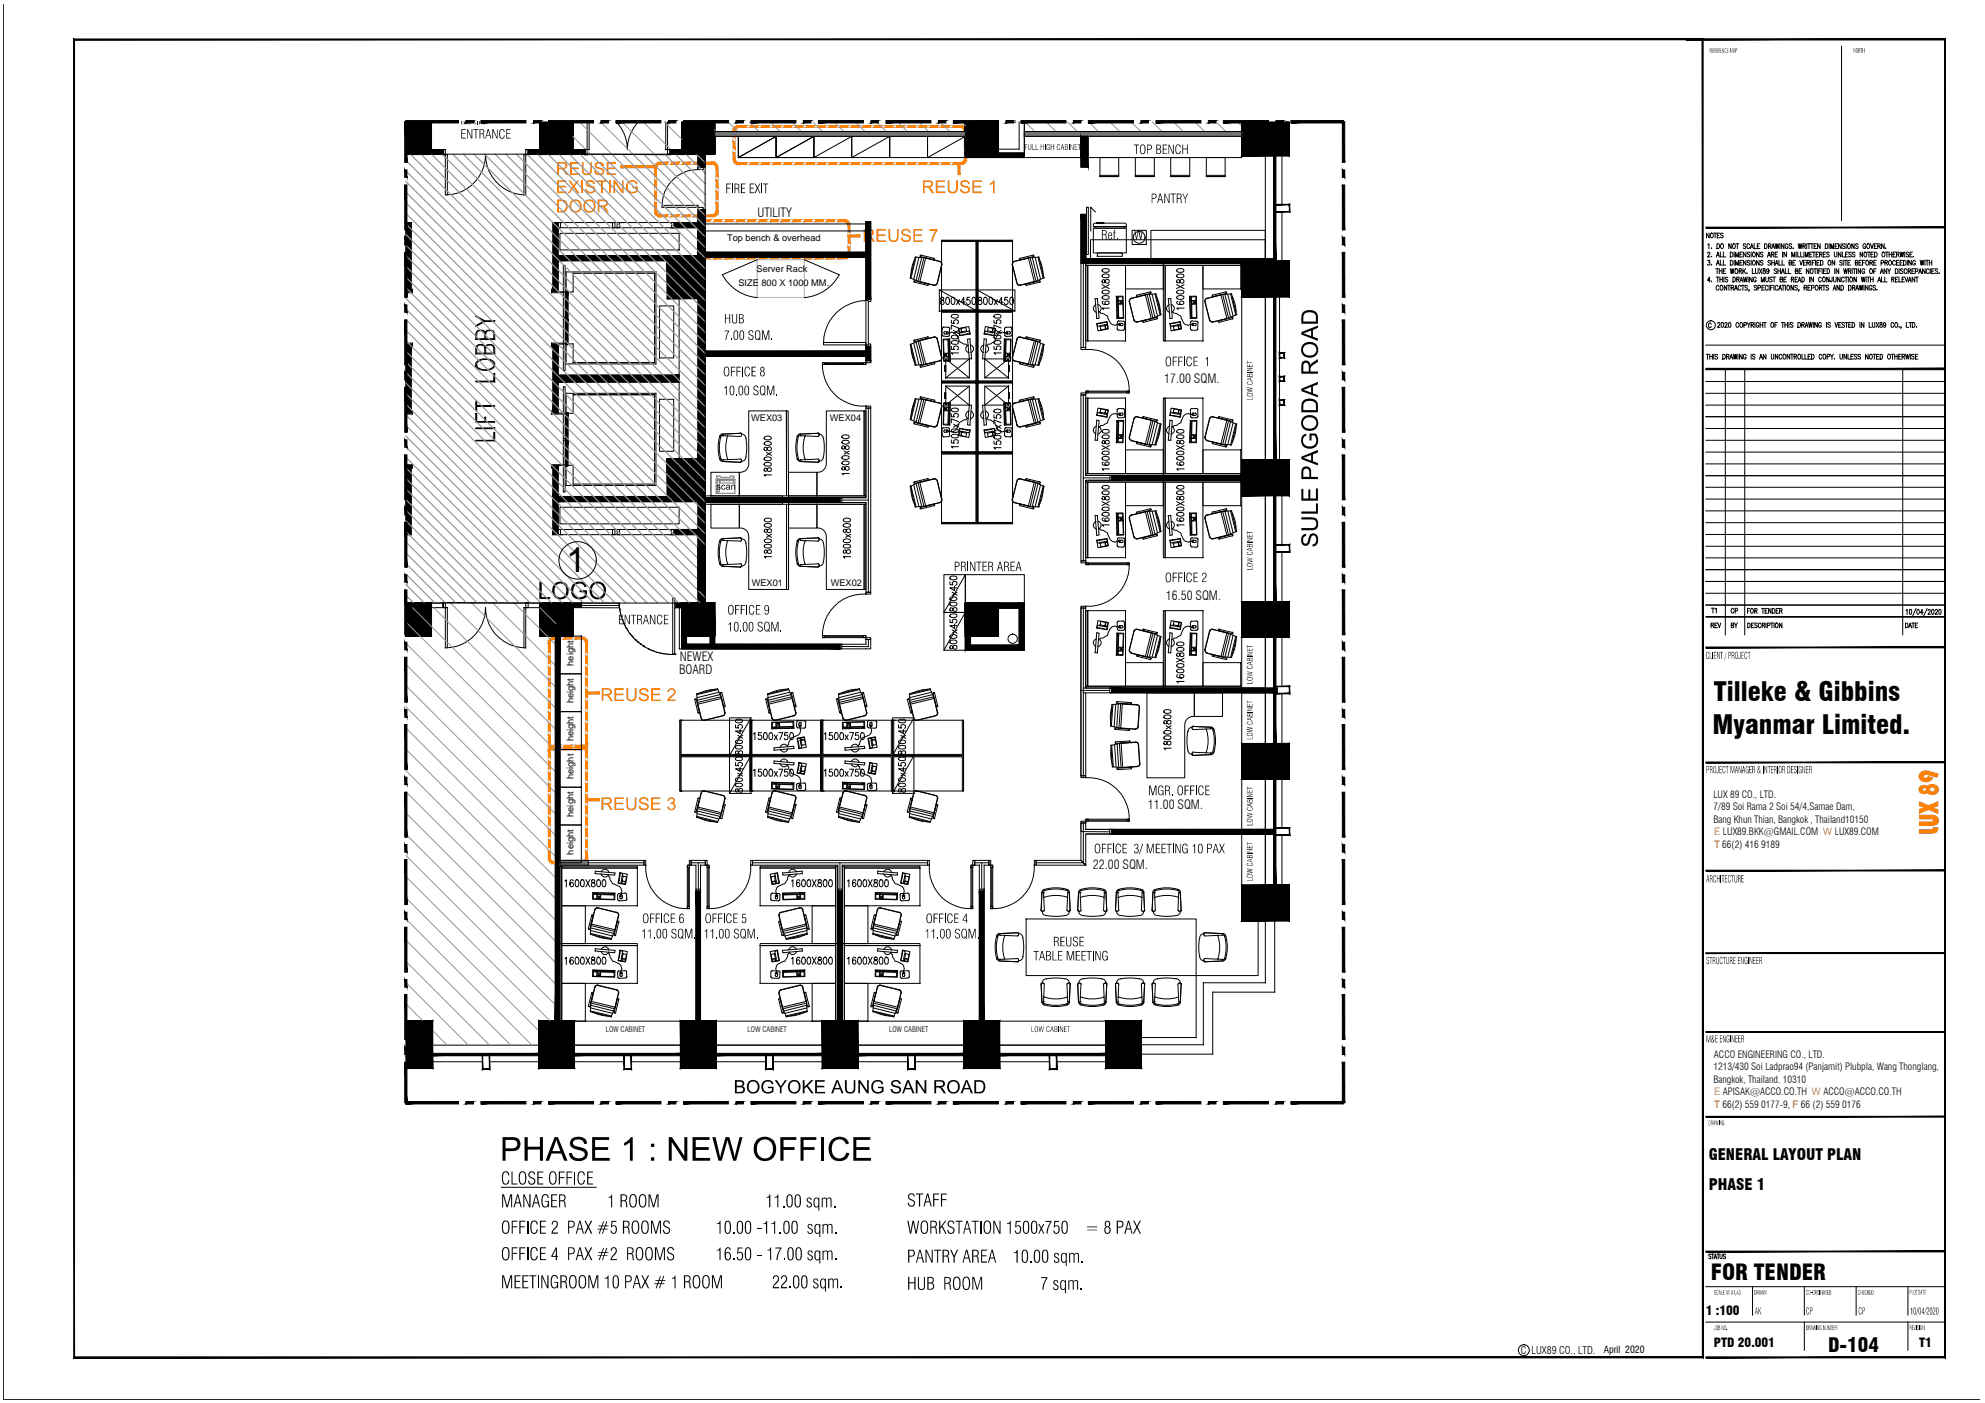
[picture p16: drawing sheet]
<svg xmlns="http://www.w3.org/2000/svg" width="420mm" height="297mm" viewBox="0 0 420 297" stroke-linecap="round" stroke-linejoin="round" font-family="sans-serif">
<defs><g id="words">
<text font-size="7.5" x="119.9" y="121">1</text>
<g font-size="5.6">
<text x="362.8" y="148.3">Tilleke &amp; Gibbins</text>
<text x="362.5" y="155.4">Myanmar Limited.</text>
</g>
<text font-size="4.7" x="362.1" y="271.1">FOR TENDER</text>
<text font-size="4.2" x="387" y="286.2">D-104</text>
<g font-size="3.3">
<text x="361.7" y="245.6">GENERAL LAYOUT PLAN</text>
<text x="361.7" y="251.8">PHASE 1</text>
</g>
<g font-size="2.7">
<text x="160.3" y="46">UTILITY</text>
<text x="246.5" y="81.1">17.00 SQM.</text>
<text x="246.8" y="127">16.50 SQM.</text>
<text x="143.7" y="142.7">BOARD</text>
<text x="143.9" y="140">NEWEX</text>
<text x="243" y="171.4">11.00 SQM.</text>
<text x="231.3" y="183.9">22.00 SQM.</text>
<text x="361" y="278.5">1 :100</text>
<text x="362.8" y="285.2">PTD 20.001</text>
<text x="406.2" y="285.2">T1</text>
</g>
<g font-size="2.2" fill="#f26722">
<text x="362.8" y="176.8">E LUX89.BKK@GMAIL.COM W LUX89.COM</text>
<text x="362.8" y="179.5">T 66(2) 416 9189</text>
<text x="362.8" y="231.9">E APISAK@ACCO.CO.TH W ACCO@ACCO.CO.TH</text>
<text x="362.8" y="234.5">T 66(2) 559 0177-9, F 66 (2) 559 0176</text>
</g>
<text font-size="2.2" x="321.9" y="286.7">C LUX89 CO., LTD.</text>
<g font-size="2.1">
<text x="362.7" y="168.9">LUX 89 CO., LTD.</text>
<text x="362.7" y="171.5">7/89 Soi Rama 2 Soi 54/4,Samae Dam,</text>
<text x="362.7" y="174.2">Bang Khun Thian, Bangkok , Thailand10150</text>
<text x="362.7" y="226.6">1213/430 Soi Ladprao94 (Panjamit) Plubpla, Wang Thonglang,</text>
<text x="362.8" y="223.9">ACCO ENGINEERING CO., LTD.</text>
<text x="362.7" y="229.2">Bangkok, Thailand. 10310</text>
<text x="339.5" y="286.6">April 2020</text>
</g>
<g font-size="2">
<text x="153.9" y="51.1">Top bench &amp; overhead</text>
<text x="160.1" y="57.5">Server Rack</text>
<text x="156.3" y="60.5">SIZE 800 X 1000 MM.</text>
<text x="159" y="89.1">WEX03</text>
<text x="175.7" y="89.1">WEX04</text>
<text x="159.1" y="124">WEX01</text>
<text x="175.8" y="124.1">WEX02</text>
<text x="121.4" y="140.9" transform="rotate(-90 121.4 140.9)">height</text>
<text x="121.4" y="148.9" transform="rotate(-90 121.4 148.9)">height</text>
<text x="121.4" y="156.9" transform="rotate(-90 121.4 156.9)">height</text>
<text x="121.4" y="164.9" transform="rotate(-90 121.4 164.9)">height</text>
<text x="121.4" y="172.9" transform="rotate(-90 121.4 172.9)">height</text>
<text x="121.4" y="180.9" transform="rotate(-90 121.4 180.9)">height</text>
</g>
<g font-size="1.6">
<text x="128.2" y="218.5">LOW CABINET</text>
<text x="158.2" y="218.5">LOW CABINET</text>
<text x="188.2" y="218.5">LOW CABINET</text>
</g>
</g></defs>
<!-- layer: G-REFS -->
<g fill="#ff7f00" stroke="#ff7f00" stroke-width=".21">
<path d="M124.3 135.6l.1 .5h-.5zM123.9 135.8v.3l.4-.5zM124 135.3l.3 .3-.4 .2zM124 135.3l-.3 .3 .2 .2zM123.6 135l.4 .3-.3 .3zM123.6 135l-.1 .4 .2 .2zM123.1 134.9l.5 .1-.1 .4zM123.1 134.9v.4l.4 .1z"/>
<path d="M123.9 136.1l.5 2v-2zM123.9 136.1l.5 2h-.5z"/>
<path d="M123.9 138.9l.5 1.6v-1.6zM123.9 138.9l.5 1.6h-.5z"/>
<path d="M123.9 141.3l.5 1.6v-1.6zM123.9 141.3l.5 1.6h-.5z"/>
<path d="M123.9 143.6l.5 1.6v-1.6zM123.9 143.6l.5 1.6h-.5z"/>
<path d="M123.9 146.1l.5 1.5v-1.5zM123.9 146.1l.5 1.5h-.5z"/>
<path d="M123.9 148.4l.5 1.6v-1.6zM123.9 148.4l.5 1.6h-.5z"/>
<path d="M123.9 150.8l.5 1.6v-1.6zM123.9 150.8l.5 1.6h-.5z"/>
<path d="M123.9 153.2l.5 1.6v-1.6zM123.9 153.2l.5 1.6h-.5z"/>
<path d="M123.9 155.6l.5 1.9v-1.9zM123.9 155.6l.5 1.9h-.5z"/>
<path d="M123.1 158.3l.5 .3-.5 .2zM123.1 158.3l.5 .3-.1-.3zM123.5 158.3l.5 .1-.4 .2zM123.5 158.3l.5 .1-.3-.3zM123.7 158.1l.6-.1-.3 .4zM123.9 157.8l-.2 .3 .6-.1zM123.9 157.8l.5-.3-.1 .5zM123.9 157.5v.3l.5-.3z"/>
<path d="M121.8 158.8h1.3v-.5zM121.8 158.3h1.3l-1.3 .5z"/>
<path d="M119.4 158.8h1.6v-.5zM119.4 158.3h1.6l-1.6 .5z"/>
<path d="M117.3 158.8h1.3v-.5zM117.3 158.3h1.3l-1.3 .5z"/>
<path d="M116.1 157.5h.4l-.4 .5zM116.5 157.5l-.4 .5 .4-.2zM116.1 158l.4-.2-.1 .6zM116.5 157.8l-.1 .6 .3-.3zM116.4 158.4l.3-.3 .1 .5zM116.7 158.1l.1 .5 .2-.3zM117 158.3l.3 .5-.5-.2zM117 158.3l.3 .5v-.5z"/>
<path d="M116.1 155.6v1.9h.4zM116.1 155.6h.4v1.9z"/>
<path d="M116.1 153.2v1.6h.4zM116.1 153.2h.4v1.6z"/>
<path d="M116.1 150.8v1.6h.4zM116.1 150.8h.4v1.6z"/>
<path d="M116.1 148.4v1.6h.4zM116.1 148.4h.4v1.6z"/>
<path d="M116.1 146.1v1.5h.4zM116.1 146.1h.4v1.5z"/>
<path d="M116.1 143.6v1.6h.4zM116.1 143.6h.4v1.6z"/>
<path d="M116.1 141.3v1.6h.4zM116.1 141.3h.4v1.6z"/>
<path d="M116.1 138.9v1.6h.4zM116.1 138.9h.4v1.6z"/>
<path d="M116.1 136.1v2h.4zM116.1 136.1h.4v2z"/>
<path d="M116.8 135l.5-.1v.4zM116.8 135l.2 .4 .3-.1zM116.4 135.3l.4-.3 .2 .4zM116.4 135.3l.3 .3 .3-.2zM116.4 135.3l.3 .3h-.6zM116.1 135.6l.4 .2 .2-.2zM116.1 135.6l.4 .2-.4 .3zM116.1 136.1h.4v-.3z"/>
<path d="M117.3 134.9v.4l1.3-.4zM117.3 135.3l1.3-.4v.4z"/>
<path d="M119.4 134.9v.4l1.6-.4zM119.4 135.3l1.6-.4v.4z"/>
<path d="M121.8 134.9v.4l1.3-.4zM121.8 135.3l1.3-.4v.4z"/>
</g>
<path d="M116.1 136.1h.4M123.1 134.9v.4M117.3 158.3v.5M123.9 157.5h.5" fill="none" stroke="#ff7f00" stroke-width=".21"/>
<g fill="#ff7f00">
<path d="M130.1 145.7h1.9v.4h-1.6v.8h1.5v.3h-1.5v.9h1.7v.3h-2z"/>
<path d="M132.6 145.7h.4v1.9l.1 .4 .4 .2 .5-.1 .3-.3 .1-2.1h.3v2.1l-.4 .5-1 .2-.6-.4-.1-.7z"/>
<path d="M135.4 146l.5-.3h.7l.5 .4 .2 .4h-.4l-.1-.4-.3-.1-.7 .1a.42 .42 0 0 0 0 .6 .42 .42 0 0 0 .5 .1l.8 .3 .2 .3v.5l-.3 .4-.4 .2-.8-.1-.4-.2-.2-.5v-.1l.3-.1 .2 .5 .9 .1a.43 .43 0 0 0 .4-.4 .43 .43 0 0 0-.5-.4l-1.1-.5-.1-.3z"/>
<path d="M137.8 145.7h2v.4h-1.6v.8h1.5v.3h-1.5v.9h1.7v.3h-2.1z"/>
<path d="M141.5 146l.8-.3 .6 .3 .1 .3-.1 .6-1.2 1.2h1.3v.3h-1.8l.2-.5 1-.9 .2-.4a.5 .5 0 0 0-.4-.6 .5 .5 0 0 0-.6 .5h-.3z"/>
<path d="M127.4 145.7l1.6 .1 .4 .2 .1 .4-.1 .5-.6 .3 .5 .5 .4 .7h-.4l-.6-.9-.4-.3h-.6v1.2h-.3zM127.7 146v.9h.9a.46 .46 0 0 0 .5-.5 .46 .46 0 0 0-.5-.4z"/>
</g>
<g fill="#ff7f00" stroke="#ff7f00" stroke-width=".21">
<path d="M203.3 34.5l.5 .3h-.5zM203.3 34.5l.5 .3-.1-.4zM203.7 34.4l.5 .1-.4 .3zM203.7 34.4l.5 .1-.3-.3zM203.9 34.2l.6-.1-.3 .4zM204.1 34l-.2 .2 .6-.1zM204.1 34l.4-.3v.4zM204.1 33.7v.3l.4-.3z"/>
<path d="M201.7 34.8h1.6v-.3zM201.7 34.5h1.6l-1.6 .3z"/>
<path d="M199.3 34.8h1.6v-.3zM199.3 34.5h1.6l-1.6 .3z"/>
<path d="M196.9 34.8h1.6v-.3zM196.9 34.5h1.6l-1.6 .3z"/>
<path d="M194.5 34.8h1.7v-.3zM194.5 34.5h1.7l-1.7 .3z"/>
<path d="M192.2 34.8h1.5v-.3zM192.2 34.5h1.5l-1.5 .3z"/>
<path d="M189.8 34.8h1.6v-.3zM189.8 34.5h1.6l-1.6 .3z"/>
<path d="M187.4 34.8h1.6v-.3zM187.4 34.5h1.6l-1.6 .3z"/>
<path d="M185 34.8h1.6v-.3zM185 34.5h1.6l-1.6 .3z"/>
<path d="M182.7 34.8h1.5v-.3zM182.7 34.5h1.5l-1.5 .3z"/>
<path d="M180.2 34.8h1.6v-.3zM180.2 34.5h1.6l-1.6 .3z"/>
<path d="M177.9 34.8h1.6v-.3zM177.9 34.5h1.6l-1.6 .3z"/>
<path d="M175.5 34.8h1.6v-.3zM175.5 34.5h1.6l-1.6 .3z"/>
<path d="M173.1 34.8h1.6v-.3zM173.1 34.5h1.6l-1.6 .3z"/>
<path d="M170.7 34.8h1.6v-.3zM170.7 34.5h1.6l-1.6 .3z"/>
<path d="M168.3 34.8h1.7v-.3zM168.3 34.5h1.7l-1.7 .3z"/>
<path d="M166 34.8h1.5v-.3zM166 34.5h1.5l-1.5 .3z"/>
<path d="M163.6 34.8h1.6v-.3zM163.6 34.5h1.6l-1.6 .3z"/>
<path d="M161.2 34.8h1.6v-.3zM161.2 34.5h1.6l-1.6 .3z"/>
<path d="M158.8 34.8h1.6v-.3zM158.8 34.5h1.6l-1.6 .3z"/>
<path d="M156.4 34.8h1.6v-.3zM156.4 34.5h1.6l-1.6 .3z"/>
<path d="M155.2 33.7h.4l-.3 .4zM155.6 33.7l-.3 .4 .3-.1zM155.3 34.1l.3-.1v.5zM155.6 34v.5l.2-.3zM155.8 34.2l.1 .6-.3-.3zM155.8 34.2l.1 .6 .2-.4zM156.1 34.4l.3 .4h-.5zM156.1 34.4l.3 .4v-.3z"/>
<path d="M155.2 32.3v1.4h.4zM155.2 32.3h.4v1.4z"/>
<path d="M155.2 29.9v1.6h.4zM155.2 29.9h.4v1.6z"/>
<path d="M155.2 27.8v1.3h.4zM155.2 27.8h.4v1.3z"/>
<path d="M155.9 26.7l.5-.1v.4zM155.9 26.7l.2 .4 .3-.1zM155.6 26.9l.3-.2 .2 .4zM155.6 26.9l.2 .3 .3-.1zM155.6 26.9l.2 .3-.5 .1zM155.3 27.3l.3 .2 .2-.3zM155.3 27.3l.3 .2-.4 .3zM155.2 27.8h.4v-.3z"/>
<path d="M156.4 26.6v.4l1.6-.4zM156.4 27l1.6-.4v.4z"/>
<path d="M158.8 26.6v.4l1.6-.4zM158.8 27l1.6-.4v.4z"/>
<path d="M161.2 26.6v.4l1.6-.4zM161.2 27l1.6-.4v.4z"/>
<path d="M163.6 26.6v.4l1.6-.4zM163.6 27l1.6-.4v.4z"/>
<path d="M166 26.6v.4l1.5-.4zM166 27l1.5-.4v.4z"/>
<path d="M168.3 26.6v.4l1.7-.4zM168.3 27l1.7-.4v.4z"/>
<path d="M170.7 26.6v.4l1.6-.4zM170.7 27l1.6-.4v.4z"/>
<path d="M173.1 26.6v.4l1.6-.4zM173.1 27l1.6-.4v.4z"/>
<path d="M175.5 26.6v.4l1.6-.4zM175.5 27l1.6-.4v.4z"/>
<path d="M177.9 26.6v.4l1.6-.4zM177.9 27l1.6-.4v.4z"/>
<path d="M180.2 26.6v.4l1.6-.4zM180.2 27l1.6-.4v.4z"/>
<path d="M182.7 26.6v.4l1.5-.4zM182.7 27l1.5-.4v.4z"/>
<path d="M185 26.6v.4l1.6-.4zM185 27l1.6-.4v.4z"/>
<path d="M187.4 26.6v.4l1.6-.4zM187.4 27l1.6-.4v.4z"/>
<path d="M189.8 26.6v.4l1.6-.4zM189.8 27l1.6-.4v.4z"/>
<path d="M192.2 26.6v.4l1.5-.4zM192.2 27l1.5-.4v.4z"/>
<path d="M194.5 26.6v.4l1.7-.4zM194.5 27l1.7-.4v.4z"/>
<path d="M196.9 26.6v.4l1.6-.4zM196.9 27l1.6-.4v.4z"/>
<path d="M199.3 26.6v.4l1.6-.4zM199.3 27l1.6-.4v.4z"/>
<path d="M201.7 26.6v.4l1.6-.4zM201.7 27l1.6-.4v.4z"/>
<path d="M204.5 27.3v.5h-.4zM204.1 27.5v.3l.4-.5zM204.2 26.9l.3 .4-.4 .2zM204.2 26.9l-.3 .3 .2 .3zM203.8 26.7l.4 .2-.3 .3zM203.8 26.7l-.1 .4 .2 .1zM203.3 26.6l.5 .1-.1 .4zM203.3 26.6v.4l.4 .1z"/>
<path d="M204.1 27.8l.4 1.3v-1.3zM204.1 27.8l.4 1.3h-.4z"/>
<path d="M204.1 29.9l.4 1.6v-1.6zM204.1 29.9l.4 1.6h-.4z"/>
<path d="M204.1 32.3l.4 1.4v-1.4zM204.1 32.3l.4 1.4h-.4z"/>
</g>
<path d="M155.2 27.8h.4M156.4 34.5v.3M203.3 26.6v.4M204.1 33.7h.4" fill="none" stroke="#ff7f00" stroke-width=".21"/>
<g fill="#ff7f00">
<path d="M198.1 38.2h1.9v.3h-1.6v.8h1.5v.4h-1.5v.9h1.7v.3h-2z"/>
<path d="M200.6 38.2h.3l.1 2.1 .4 .3h.5l.4-.2v-2.2h.4v1.8l-.1 .5-.4 .4h-.8l-.6-.3-.2-.4z"/>
<path d="M203.6 38.3l.4-.2 .7 .1 .4 .2 .2 .5-.4 .1-.1-.3-.3-.2h-.6l-.2 .2a.7 .7 0 0 0 .9 .7l.5 .2 .2 .4-.1 .6-.3 .3h-1.1l-.4-.3-.2-.4v-.2h.3l.4 .6h.8a.48 .48 0 0 0 .2-.6 .48 .48 0 0 0-.6-.3l-.9-.4-.1-.4z"/>
<path d="M205.9 38.2h1.9v.3h-1.6v.8h1.5v.4h-1.5v.9h1.6v.3h-1.9z"/>
<path d="M209.5 38.9l.8-.7h.2v2.7h-.3v-2.1l-.7 .4z"/>
<path d="M195.4 38.2h1.4l.6 .3 .1 .3-.1 .5-.6 .4 .4 .3 .5 .9h-.4l-.9-1.2h-.7v1.2h-.3zM195.7 38.5v.9h1.1l.3-.3v-.3l-.2-.3z"/>
</g>
<g fill="#ff7f00" stroke="#ff7f00" stroke-width=".21">
<path d="M124.3 158.5l.1 .5h-.5zM123.9 158.7v.3l.4-.5zM124 158.1l.3 .4-.4 .2zM124 158.1l-.3 .3 .2 .3zM123.6 157.9l.4 .2-.3 .3zM123.6 157.9l-.1 .3 .2 .2zM123.1 157.8l.5 .1-.1 .3zM123.1 157.8v.4h.4z"/>
<path d="M123.9 159l.5 1.4v-1.4zM123.9 159l.5 1.4h-.5z"/>
<path d="M123.9 161.2l.5 1.6v-1.6zM123.9 161.2l.5 1.6h-.5z"/>
<path d="M123.9 163.5l.5 1.6v-1.6zM123.9 163.5l.5 1.6h-.5z"/>
<path d="M123.9 165.9l.5 1.6v-1.6zM123.9 165.9l.5 1.6h-.5z"/>
<path d="M123.9 168.3l.5 1.6v-1.6zM123.9 168.3l.5 1.6h-.5z"/>
<path d="M123.9 170.7l.5 1.6v-1.6zM123.9 170.7l.5 1.6h-.5z"/>
<path d="M123.9 173.1l.5 1.6v-1.6zM123.9 173.1l.5 1.6h-.5z"/>
<path d="M123.9 175.5l.5 1.5v-1.5zM123.9 175.5l.5 1.5h-.5z"/>
<path d="M123.9 177.8l.5 1.6v-1.6zM123.9 177.8l.5 1.6h-.5z"/>
<path d="M123.9 180.2l.5 1.4v-1.4zM123.9 180.2l.5 1.4h-.5z"/>
<path d="M123.1 182.4l.5 .4h-.5zM123.1 182.4l.5 .4-.1-.4zM123.5 182.4l.5 .1-.4 .3zM123.5 182.4l.5 .1-.3-.3zM123.7 182.2l.6-.1-.3 .4zM123.9 181.9l-.2 .3 .6-.1zM123.9 181.9l.5-.3-.1 .5zM123.9 181.6v.3l.5-.3z"/>
<path d="M121.8 182.8h1.3v-.4zM121.8 182.4h1.3l-1.3 .4z"/>
<path d="M119.4 182.8h1.6v-.4zM119.4 182.4h1.6l-1.6 .4z"/>
<path d="M117.3 182.8h1.3v-.4zM117.3 182.4h1.3l-1.3 .4z"/>
<path d="M116.1 181.6h.4l-.4 .5zM116.5 181.6l-.4 .5 .4-.2zM116.1 182.1l.4-.2-.1 .6zM116.5 181.9l-.1 .6 .3-.3zM116.4 182.5l.3-.3 .1 .6zM116.7 182.2l.1 .6 .2-.4zM117 182.4l.3 .4h-.5zM117 182.4l.3 .4v-.4z"/>
<path d="M116.1 180.2v1.4h.4zM116.1 180.2h.4v1.4z"/>
<path d="M116.1 177.8v1.6h.4zM116.1 177.8h.4v1.6z"/>
<path d="M116.1 175.5v1.5h.4zM116.1 175.5h.4v1.5z"/>
<path d="M116.1 173.1v1.6h.4zM116.1 173.1h.4v1.6z"/>
<path d="M116.1 170.7v1.6h.4zM116.1 170.7h.4v1.6z"/>
<path d="M116.1 168.3v1.6h.4zM116.1 168.3h.4v1.6z"/>
<path d="M116.1 165.9v1.6h.4zM116.1 165.9h.4v1.6z"/>
<path d="M116.1 163.5v1.6h.4zM116.1 163.5h.4v1.6z"/>
<path d="M116.1 161.2v1.6h.4zM116.1 161.2h.4v1.6z"/>
<path d="M116.1 159v1.4h.4zM116.1 159h.4v1.4z"/>
<path d="M116.8 157.9l.5-.1v.4zM116.8 157.9l.2 .3h.3zM116.4 158.1l.4-.2 .2 .3zM116.4 158.1l.3 .3 .3-.2zM116.4 158.1l.3 .3-.6 .1zM116.1 158.5l.4 .2 .2-.3zM116.1 158.5l.4 .2-.4 .3zM116.1 159h.4v-.3z"/>
<path d="M117.3 157.8v.4l1.3-.4zM117.3 158.2l1.3-.4v.4z"/>
<path d="M119.4 157.8v.4l1.6-.4zM119.4 158.2l1.6-.4v.4z"/>
<path d="M121.8 157.8v.4l1.3-.4zM121.8 158.2l1.3-.4v.4z"/>
</g>
<path d="M116.1 159h.4M123.1 157.8v.4M117.3 182.4v.4M123.9 181.6h.5" fill="none" stroke="#ff7f00" stroke-width=".21"/>
<g fill="#ff7f00">
<path d="M130.1 168.8h1.9v.3h-1.6v.9h1.5v.3h-1.5v.9h1.7v.3h-2z"/>
<path d="M132.6 168.8h.3l.1 2 .5 .4 .7-.2 .2-2.2h.3v1.9l-.5 .7-.9 .1-.6-.4z"/>
<path d="M135.5 169l.7-.3 .5 .1 .4 .4 .1 .4h-.3l-.1-.3-.3-.2h-.7l-.1 .2a.76 .76 0 0 0 .9 .7l.5 .2 .2 .4-.1 .6-.6 .3h-.7l-.5-.2-.2-.7h.3l.1 .4 .5 .2h.5l.4-.3-.2-.4-1.4-.6-.1-.6z"/>
<path d="M137.8 168.8h2v.3h-1.6v.9h1.5v.3h-1.5v.9h1.6v.3h-2z"/>
<path d="M141.5 169l.7-.2 .6 .4v.6l-.3 .3 .4 .2 .1 .7-.6 .5h-.8l-.3-.7 .3-.1 .1 .4 .3 .2 .6-.2v-.7l-.4-.2h-.3v-.3l.5-.1 .1-.5-.2-.2h-.4l-.3 .4h-.3z"/>
<path d="M127.3 168.8h1.6l.5 .3v.8l-.7 .4 .4 .3 .6 .9h-.4l-.7-1-.3-.2h-.6v1.2h-.4zM127.7 169.1v.9h1a.43 .43 0 0 0 .4-.5 .43 .43 0 0 0-.5-.4z"/>
</g>
<g fill="#ff7f00" stroke="#ff7f00" stroke-width=".21">
<path d="M202.8 34.7v2.3h.4zM202.8 34.7h.4v2.3z"/>
<path d="M124.1 146.9h2.8v-.4zM124.1 146.5h2.8l-2.8 .4z"/>
<path d="M124.1 169.5h2.8v-.4zM124.1 169.1h2.8l-2.8 .4z"/>
<path d="M178.7 54.4l.5 .3-.5 .1zM178.7 54.4l.5 .3-.2-.3zM179 54.4l.6 .1-.4 .2zM179 54.4l.6 .1-.3-.3zM179.3 54.2l.5-.1-.2 .4zM179.4 53.9l-.1 .3 .5-.1zM179.4 53.9l.5-.3-.1 .5zM179.5 53.6l-.1 .3 .5-.3z"/>
<path d="M177.4 54.8h1.3v-.4zM177.4 54.4h1.3l-1.3 .4z"/>
<path d="M175 54.8h1.6v-.4zM175 54.4h1.6l-1.6 .4z"/>
<path d="M172.6 54.8h1.6v-.4zM172.6 54.4h1.6l-1.6 .4z"/>
<path d="M170.3 54.8h1.5v-.4zM170.3 54.4h1.5l-1.5 .4z"/>
<path d="M167.9 54.8h1.5v-.4zM167.9 54.4h1.5l-1.5 .4z"/>
<path d="M165.5 54.8h1.6v-.4zM165.5 54.4h1.6l-1.6 .4z"/>
<path d="M163.1 54.8h1.6v-.4zM163.1 54.4h1.6l-1.6 .4z"/>
<path d="M160.7 54.8h1.6v-.4zM160.7 54.4h1.6l-1.6 .4z"/>
<path d="M158.3 54.8h1.6v-.4zM158.3 54.4h1.6l-1.6 .4z"/>
<path d="M155.9 54.8h1.7v-.4zM155.9 54.4h1.7l-1.7 .4z"/>
<path d="M153.6 54.8h1.5v-.4zM153.6 54.4h1.5l-1.5 .4z"/>
<path d="M151.2 54.8h1.6v-.4zM151.2 54.4h1.6l-1.6 .4z"/>
<path d="M149.1 54.8h1.3v-.4zM149.1 54.4h1.3l-1.3 .4z"/>
<path d="M147.9 53.6h.4l-.4 .5zM148.3 53.6l-.4 .5 .4-.2zM147.9 54.1l.4-.2-.1 .6zM148.3 53.9l-.1 .6 .3-.3zM148.2 54.5l.3-.3 .1 .5zM148.5 54.2l.1 .5 .1-.3zM148.7 54.4l.4 .4-.5-.1zM148.7 54.4l.4 .4v-.4z"/>
<path d="M147.9 52.3v1.3h.4zM147.9 52.3h.4v1.3z"/>
<path d="M147.9 49.9v1.6h.4zM147.9 49.9h.4v1.6z"/>
<path d="M147.9 47.8v1.3h.4zM147.9 47.8h.4v1.3z"/>
<path d="M148.6 46.7l.5-.2v.4zM148.6 46.7l.1 .3 .4-.1zM148.2 46.9l.4-.2 .1 .3zM148.2 46.9l.3 .3 .2-.2zM148.2 46.9l.3 .3-.6 .1zM147.9 47.3l.4 .2 .2-.3zM147.9 47.3l.4 .2-.4 .3zM147.9 47.8h.4v-.3z"/>
<path d="M149.1 46.5v.4l1.3-.4zM149.1 46.9l1.3-.4v.4z"/>
<path d="M151.2 46.5v.4l1.6-.4zM151.2 46.9l1.6-.4v.4z"/>
<path d="M153.6 46.5v.4l1.5-.4zM153.6 46.9l1.5-.4v.4z"/>
<path d="M155.9 46.5v.4l1.7-.4zM155.9 46.9l1.7-.4v.4z"/>
<path d="M158.3 46.5v.4l1.6-.4zM158.3 46.9l1.6-.4v.4z"/>
<path d="M160.7 46.5v.4l1.6-.4zM160.7 46.9l1.6-.4v.4z"/>
<path d="M163.1 46.5v.4l1.6-.4zM163.1 46.9l1.6-.4v.4z"/>
<path d="M165.5 46.5v.4l1.6-.4zM165.5 46.9l1.6-.4v.4z"/>
<path d="M167.9 46.5v.4l1.5-.4zM167.9 46.9l1.5-.4v.4z"/>
<path d="M170.3 46.5v.4l1.5-.4zM170.3 46.9l1.5-.4v.4z"/>
<path d="M172.6 46.5v.4l1.6-.4zM172.6 46.9l1.6-.4v.4z"/>
<path d="M175 46.5v.4l1.6-.4zM175 46.9l1.6-.4v.4z"/>
<path d="M177.4 46.5v.4l1.3-.4zM177.4 46.9l1.3-.4v.4z"/>
<path d="M179.8 47.3l.1 .5h-.4zM179.4 47.5l.1 .3 .3-.5zM179.6 46.9l.2 .4-.4 .2zM179.3 47.2l.1 .3 .2-.6zM179.2 46.7l.4 .2-.3 .3zM179.2 46.7l-.2 .3 .3 .2zM178.7 46.5l.5 .2-.2 .3zM178.7 46.5v.4l.3 .1z"/>
<path d="M179.5 47.8l.4 1.3v-1.3zM179.5 47.8l.4 1.3h-.4z"/>
<path d="M179.5 49.9l.4 1.6v-1.6zM179.5 49.9l.4 1.6h-.4z"/>
<path d="M179.5 52.3l.4 1.3v-1.3zM179.5 52.3l.4 1.3h-.4z"/>
<path d="M179.7 49.7v.5l2.3-.5zM179.7 50.2l2.3-.5v.5z"/>
</g>
<path d="M147.9 47.8h.4M149.1 54.4v.4M178.7 46.5v.4M179.5 53.6h.4" fill="none" stroke="#ff7f00" stroke-width=".21"/>
<g fill="#ff7f00">
<path d="M185.5 48.5h2v.3h-1.6v.8h1.5v.4h-1.5v.9h1.7v.3h-2.1z"/>
<path d="M188.1 48.5h.3l.1 2 .2 .3 .4 .1 .4-.1 .3-.2 .1-2.1h.3v1.9l-.3 .7-1.1 .1-.5-.3-.2-.5z"/>
<path d="M190.9 48.7l.6-.3 .8 .1 .4 .4v.3l-.3 .1-.1-.3-.3-.2-.7 .1a.41 .41 0 0 0-.1 .5 .41 .41 0 0 0 .5 .2l.7 .2 .4 .5-.2 .6-.5 .3-.9-.1-.5-.4v-.4h.3l.2 .4 .5 .2 .6-.1 .2-.3-.2-.4-1.3-.4-.2-.3z"/>
<path d="M193.3 48.5h2v.3h-1.6v.8h1.4v.4h-1.4v.9h1.6v.3h-2z"/>
<path d="M196.8 48.5h1.7v.3l-.9 1.4-.1 1h-.4l.2-.9 .8-1.4h-1.3z"/>
<path d="M117.9 38.2h2v.3h-1.6v.8h1.5v.4h-1.5v.9h1.7v.3h-2.1z"/>
<path d="M120.3 38.2h.4l.7 1 .8-1h.4l-1 1.3 1 1.4h-.4l-.8-1.1-.8 1.1h-.4l1-1.4z"/>
<path d="M182.8 48.5h1.5l.6 .3 .1 .3-.1 .5-.7 .4 .4 .3 .6 .9h-.4l-1-1.2h-.6v1.2h-.4zM183.2 48.8v.9h1.1l.3-.4a.47 .47 0 0 0-.5-.5z"/>
</g>
<path d="M123.2 38.2v2.7" fill="none" stroke="#ff7f00" stroke-width=".38"/>
<g fill="#ff7f00">
<path d="M124.1 38.5l.4-.3 .7-.1 .5 .3 .3 .5-.4 .1-.1-.4-.6-.1a.43 .43 0 0 0-.6 .4 .43 .43 0 0 0 .6 .4l.7 .2 .4 .4-.1 .7-.6 .3h-.9l-.5-.5v-.4h.3l.1 .3 .4 .3h.6l.4-.3v-.3l-.2-.2-.9-.2-.5-.4z"/>
<path d="M126.3 38.2h2.2v.3h-.9v2.4h-.4v-2.4h-.9z"/>
</g>
<path d="M129.1 38.2v2.7" fill="none" stroke="#ff7f00" stroke-width=".34"/>
<g fill="#ff7f00">
<path d="M129.9 38.2h.3l1.4 2.1v-2.1h.4v2.7h-.4l-1.4-2.1v2.1h-.3z"/>
<path d="M132.8 38.6l.8-.5 1 .2 .3 .6-.3 .1-.4-.5h-.8l-.5 .6v.7l.4 .7 .8 .1 .5-.3v-.5h-.8v-.3h1.2v1.1l-.9 .3h-.7l-.4-.2-.4-.5-.1-.5z"/>
</g>
<g fill="#ff7f00" stroke="#ff7f00" stroke-width=".21">
<path d="M151.9 35.1l.1 .5h-.4zM151.5 35.2l.1 .4 .3-.5zM151.6 34.7l.3 .4-.4 .1zM151.3 35l.2 .2 .1-.5zM151.2 34.4l.4 .3-.3 .3zM151.2 34.4l-.1 .4 .2 .2zM150.8 34.3l.4 .1-.1 .4zM150.8 34.3v.5h.3z"/>
<path d="M151.6 35.6l.4 1.7v-1.7zM151.6 35.6l.4 1.7h-.4z"/>
<path d="M151.6 38.1l.4 1.6v-1.6zM151.6 38.1l.4 1.6h-.4z"/>
<path d="M151.6 40.5l.4 1.6v-1.6zM151.6 40.5l.4 1.6h-.4z"/>
<path d="M151.6 42.9l.4 1.8v-1.8zM151.6 42.9l.4 1.8h-.4z"/>
<path d="M150.8 45.5l.4 .3-.4 .1zM150.8 45.5l.4 .3-.1-.4zM151.1 45.4l.5 .2-.4 .2zM151.1 45.4l.5 .2-.3-.3zM151.3 45.3l.6-.1-.3 .4zM151.5 45l-.2 .3 .6-.1zM151.5 45l.5-.3-.1 .5zM151.6 44.7l-.1 .3 .5-.3z"/>
<path d="M149.3 45.9h1.5v-.4zM149.3 45.5h1.5l-1.5 .4z"/>
<path d="M146.8 45.9h1.6v-.4zM146.8 45.5h1.6l-1.6 .4z"/>
<path d="M144.5 45.9h1.6v-.4zM144.5 45.5h1.6l-1.6 .4z"/>
<path d="M142.1 45.9h1.6v-.4zM142.1 45.5h1.6l-1.6 .4z"/>
<path d="M139.8 45.9h1.5v-.4zM139.8 45.5h1.5l-1.5 .4z"/>
<path d="M138.5 44.7h.5l-.3 .5zM139 44.7l-.3 .5 .3-.2zM138.7 45.2l.3-.2-.1 .6zM139 45l-.1 .6 .3-.3zM139.2 45.3l.1 .5-.4-.2zM139.2 45.3l.1 .5 .2-.4zM139.5 45.4l.3 .5-.5-.1zM139.5 45.4l.3 .5v-.4z"/>
<path d="M138.5 42.9v1.8h.5zM138.5 42.9h.5v1.8z"/>
<path d="M138.5 40.5v1.6h.5zM138.5 40.5h.5v1.6z"/>
<path d="M138.5 38.1v1.6h.5zM138.5 38.1h.5v1.6z"/>
<path d="M138.5 35.6v1.7h.5zM138.5 35.6h.5v1.7z"/>
<path d="M139.3 34.4l.5-.1v.5zM139.3 34.4l.2 .4h.3zM138.9 34.7l.4-.3 .2 .4zM138.9 34.7l.3 .3 .3-.2zM138.9 34.7l.3 .3-.5 .1zM138.7 35.1l.3 .1 .2-.2zM138.7 35.1l.3 .1-.5 .4zM138.5 35.6h.5v-.4z"/>
<path d="M139.8 34.3v.5l1.5-.5zM139.8 34.8l1.5-.5v.5z"/>
<path d="M142.1 34.3v.5l1.6-.5zM142.1 34.8l1.6-.5v.5z"/>
<path d="M144.5 34.3v.5l1.6-.5zM144.5 34.8l1.6-.5v.5z"/>
<path d="M146.8 34.3v.5l1.6-.5zM146.8 34.8l1.6-.5v.5z"/>
<path d="M149.3 34.3v.5l1.5-.5zM149.3 34.8l1.5-.5v.5z"/>
</g>
<path d="M138.5 35.6h.5M150.8 34.3v.5M139.8 45.5v.4M151.6 44.7h.4" fill="none" stroke="#ff7f00" stroke-width=".21"/>
<g fill="#ff7f00">
<path d="M120.6 34.3h2v.4h-1.6v.8h1.5v.3h-1.5v.9h1.7v.3h-2.1z"/>
<path d="M123.2 34.3h.3l.1 2.1 .4 .3h.6l.2-.2 .2-2.2h.3v1.9l-.4 .7-.9 .2-.7-.4-.1-.4z"/>
<path d="M126 34.6l.4-.3h.7l.6 .3 .1 .5h-.3l-.2-.4-.2-.1-.6 .1a.38 .38 0 0 0-.3 .5 .38 .38 0 0 0 .5 .2l.7 .2 .4 .3 .1 .7-.3 .3-.5 .2-.7-.1-.4-.3-.2-.4v-.1h.3l.3 .4 .8 .1a.48 .48 0 0 0 .3-.5 .48 .48 0 0 0-.6-.4l-.5-.1-.5-.4z"/>
<path d="M128.4 34.3h2v.4h-1.6v.8h1.4v.3h-1.4v.9h1.6v.3h-2z"/>
<path d="M117.9 42.2l1.4 .1 .6 .4 .3 1-.4 1-.5 .3h-1.4zM118.3 42.6v2.1l1.2-.2 .3-.6-.1-1-.5-.3z"/>
<path d="M120.8 42.6l.4-.3 .7-.1 .9 .5 .3 1.1-.1 .4-.3 .5-.6 .3h-.6l-.7-.5-.2-.5v-.7zM121.2 42.8l-.3 .7 .2 .8 .5 .4h.6l.4-.4 .2-.4-.2-.9-.5-.5h-.5z"/>
<path d="M123.8 42.6l.8-.4 .7 .1 .4 .3 .3 .4 .1 .9-.6 .9-.4 .2h-.7l-.6-.4-.3-.7v-.8zM124.2 42.7l-.3 .6v.8l.4 .5 .8 .1 .5-.6v-1l-.5-.5z"/>
<path d="M126.5 42.2l1.7 .1 .3 .2 .2 .3-.1 .5-.2 .3-.5 .1 .4 .4 .6 .9h-.4l-1-1.2h-.6v1.2h-.4zM126.9 42.6v.9h.9l.5-.2v-.5l-.3-.2z"/>
<path d="M117.9 34.3h1.6l.4 .2 .2 .4-.1 .4-.3 .4-.4 .1 .5 .4 .5 .8h-.4l-.7-1-.4-.2h-.5v1.2h-.4zM118.3 34.6v.9h1l.4-.3v-.3l-.2-.2z"/>
</g>
<path d="M131.4 35.1v.4l7.4-.4zM131.4 35.5l7.4-.4v.4z" fill="#ff7f00" stroke="#ff7f00" stroke-width=".21"/>
<!-- layer: D-TEXT-ROOM -->
<g fill="#000">
<path d="M97.6 27.3h1v.2h-.8v.7h.7v.2h-.7v.8h.8v.1h-1zM97.6 25.8l.8 .3 .8-.3v.5h-.2v-.5l-.5 .5h-.2l-.5-.5v.5h-.2zM98.9 27.3h.1l.8 1.8v-1.8h.2v2h-.2l-.8-1.7v1.7h-.1zM100.2 27.3h1.1v.2h-.5v1.8h-.1v-1.8h-.5zM100.9 25.8h.2v.5h-.2zM101.5 25.8l.9 .3v-.3h.2v.5l-1-.5v.5h-.1zM104.2 27.3h.2l.8 1.8v-1.8h.1v2h-.2l-.7-1.7v1.7h-.2zM105.8 27.5l.6-.2 .4 .4v.2h-.2a.41 .41 0 0 0-.5-.4 .41 .41 0 0 0-.2 .6v.8a.4 .4 0 0 0 .5 .3 .4 .4 0 0 0 .3-.5h.1l-.3 .6h-.6l-.3-.8zM107.2 27.3h.9v.2h-.8v.7h.7v.2h-.7v.8h.8v.1h-.9zM216.9 30.5h.6l-.5 .1v.5h.4l-.4 .1v.5h-.1zM217.6 30.5l.1 1a.23 .23 0 0 0 .3 .2 .23 .23 0 0 0 .2-.4v-.8h.1v1l-.2 .2a.34 .34 0 0 1-.5-.3zM218.5 30.5l.1 1.1h.5v.2h-.6z"/>
<path d="M219.2 30.5l.1 1.1h.4v.2h-.5zM220.3 30.5l.1 .5h.5l.1-.5v1.2l-.1-.6h-.5l-.1 .6zM221.2 30.5h.1v1.3h-.1zM221.6 30.6h.1a.26 .26 0 0 1 .3-.1 .26 .26 0 0 1 .1 .4 .24 .24 0 0 0-.2-.3 .24 .24 0 0 0-.3 .3v.5a.26 .26 0 0 0 .4 .3 .26 .26 0 0 0 .1-.5l-.2-.1h.3v.7l-.1-.2-.5 .1-.1-.2zM222.4 30.5h.1v.5h.5v-.5h.1v1.2h-.1v-.6h-.5v.6h-.1zM223.8 30.6l.4-.1 .2 .3-.1 .1a.26 .26 0 0 0-.4-.3 .26 .26 0 0 0-.1 .4v.2a.28 .28 0 0 0 .1 .4 .28 .28 0 0 0 .4-.1l.1-.2-.2 .4-.4-.1-.1-.7zM226.3 30.5v1.3zM226.6 30.5l.5 1.1 .1-1.1v1.2l-.5-1-.1 1zM227.5 30.5h.5l-.4 .1v.5h.4l-.4 .1v.4h.4v.1h-.5zM228.1 30.5h.7l-.3 .1v1.2h-.1v-1.2zM240 30.6h1.1v.2h-.4v1.8h-.2v-1.8h-.5zM246.1 30.6h.9v.2h-.7v.7h.7v.2h-.7v.8h.7v.1h-.9z"/>
<path d="M247.3 30.6h.2l.8 1.7v-1.7h.1v2h-.2l-.7-1.7v1.7h-.2zM248.9 30.8l.2-.2h.4l.4 .3v.3h-.1l-.2-.4-.4-.1-.3 .6 .1 .9 .2 .3h.3l.3-.5h.1v.3l-.3 .3h-.4l-.3-.3-.1-1.1zM250.3 30.6h.1v.9h.8v-.9h.2v2h-.2v-1h-.8v1h-.1zM153.7 38.9h1v.1h-.8v.8h.7v.1h-.7v1h-.2zM156.8 38.9h1v.1h-.8v.8h.7v.1h-.7v.8h.8v.2h-1zM158.7 38.9h.9v.1h-.7v.8h.6v.1h-.6v.8h.7v.2h-.9zM159.8 38.9h.1l.4 .8 .5-.8h.1l-.5 .9 .5 1.1h-.1l-.5-.9-.4 .9h-.2l.5-1.1zM161.5 38.9h1.1v.1h-.4v1.9h-.2v-1.9h-.5zM235.8 48.8l.3-.1-.2 .2v.3h.2v.2h-.2v1.3h-.2v-1.3h-.1zM236.4 50.5h.1v.2h-.1zM240.1 48.7h.2l.3 1.7 .3-1.7h.2l.4 1.7 .3-1.7h.1l-.4 2h-.2l-.3-1.7-.3 1.7h-.2zM242.2 50.5h.2v.2h-.2z"/>
<path d="M246.5 41h.1l.8 1.7v-1.7h.2v2h-.2l-.8-1.7v1.7h-.1zM247.8 41h1.1v.1h-.5v1.9h-.2v-1.9h-.4zM250.3 41h.1l.5 1 .4-1h.2l-.6 1.1v.9h-.1v-.9zM153.4 66.5h.2v.8h.8v-.8h.1v2h-.1v-1.1h-.8v1.1h-.2zM154.7 77.6h.9v.2h-.7v.7h.7v.2h-.7v1h-.2zM155.9 77.6h.9v.2h-.7v.7h.6v.2h-.6v1h-.2zM154.9 66.5h.2v1.4a.39 .39 0 0 0 .5 .4 .39 .39 0 0 0 .3-.5v-1.3h.1l-.1 1.8-.3 .2-.5-.1-.2-.3zM157.8 77.8l.1-.2h.5l.3 .5v.1h-.1l-.3-.4-.5 .2v1l.1 .3a.38 .38 0 0 0 .5 .2 .38 .38 0 0 0 .2-.5h.1v.2l-.2 .4-.4 .1-.4-.2-.1-1.2zM159.1 77.6h.9v.2h-.7v.7h.6v.2h-.6v.8h.7v.2h-.9zM248.2 75.5h1v.2h-.8v.7h.7v.1h-.7v1h-.2zM249.4 75.5h.9v.2h-.7v.7h.7v.1h-.7v1h-.2zM250.6 75.5h.2v2h-.2z"/>
<path d="M251.3 75.6l.7-.1 .2 .2 .1 .4h-.2l-.1-.2a.41 .41 0 0 0-.5-.2 .41 .41 0 0 0-.2 .6v.7l.2 .4h.4l.2-.5 .2-.1-.3 .7-.5 .1-.3-.4-.1-1zM252.6 75.5h.9v.2h-.7v.7h.6v.1h-.6v.9h.7v.1h-.9zM255.1 75.9h.3l.3-.3v1.9h-.2v-1.5zM263.9 77.9h1.2v.1l-1 .5 1 .1h-1.2v-.2l1.1-.4h-1.1zM263.9 77.1l.1 .5h.4v-.4h.2v.4h.4l.1-.5v.6h-1.2zM263.9 78.8l1.2 .1zM263.9 76.4l.1 .3 1.1 .1h-1.1l-.1 .2zM263.9 82l1.2 .2v.1l-1 .2 1 .2v.1l-1.2 .3v-.1l1.1-.2-1.1-.2v-.1l1.1-.2-1.1-.2zM263.9 80.9l.4-.1-.3 .2v.2l.8 .1a.22 .22 0 0 0 .3-.2 .22 .22 0 0 0-.3-.2l-.1-.1h.2a.39 .39 0 0 1 .2 .6 .39 .39 0 0 1-.6 0h-.4l-.2-.2zM263.9 84.5h1.1l.1-.5v.6zM263.9 118l1.2 .3-1 .3 1 .2v.1l-1.2 .2 1.1-.3-1.1-.2 1.1-.3zM263.9 117l.4-.1a.28 .28 0 0 0-.3 .4 .28 .28 0 0 0 .5 .1h.2a.25 .25 0 0 0 .4-.2 .25 .25 0 0 0-.4-.3v-.1l.3 .1a.39 .39 0 0 1 0 .5 .39 .39 0 0 1-.5 .1l-.6-.2z"/>
<path d="M263.9 114h1.2v.1l-1 .5h1h-1.2v-.1l1.1-.5zM263.9 113.2l.1 .4h.4v-.4h.2v.4h.4l.1-.4v.5h-1.2zM263.9 114.9h1.2v.1h-1.2zM263.9 112.4l.1 .3h1.1v.1h-1.1l-.1 .3zM131 130.2h.9v.1h-.7v.7h.7v.2h-.7v.8h.7v.2h-.9zM132.2 130.2h.2l.8 1.7v-1.7h.1v2h-.2l-.7-1.8v1.8h-.2zM133.5 130.2h1.1v.1h-.4v1.9h-.2v-1.9h-.5zM137.6 130.2h.2l.7 1.7v-1.7h.2v2h-.2l-.8-1.8v1.8h-.1zM139.2 130.3l.2-.2h.4l.3 .2 .1 .4h-.2l-.2-.4-.5 .1v1.3a.4 .4 0 0 0 .5 .3 .4 .4 0 0 0 .2-.5l.2 .1-.3 .5-.4 .1-.3-.2-.1-.4zM140.5 130.2h1v.1h-.8v.7h.7v.2h-.7v.8h.8v.2h-1zM155.6 128.1h.9v.2h-.7v.7h.6v.1h-.6v1h-.2zM156.8 128.1h.9v.2h-.7v.7h.6v.1h-.6v1h-.2z"/>
<path d="M158 128.1h.2v2h-.2zM158.7 128.2l.7-.1 .3 .6h-.2l-.2-.4a.61 .61 0 0 0-.6 .2 .61 .61 0 0 0 0 .7v.3a.4 .4 0 0 0 .5 .5 .4 .4 0 0 0 .3-.6l.2 .1-.3 .6h-.5l-.2-.2-.2-1.2zM160 128.1h.9v.2h-.7v.7h.7v.1h-.7v.9h.7v.1h-.9zM204.8 118.9h.2v2h-.2zM205.3 118.9h.2l.8 1.8v-1.8h.1v2h-.2l-.7-1.7v1.7h-.2zM206.7 118.9h1.1v.2h-.5v1.8h-.2v-1.8h-.4zM208 118.9h.9v.2h-.8v.7h.7v.2h-.7v.8h.8v.1h-.9zM213.9 118.9h.9v.2h-.7v.7h.6v.2h-.6v.8h.7v.1h-.9zM248.2 121.2h1v.2h-.8v.7h.7v.2h-.7v.9h-.2zM249.4 121.2h.9v.2h-.7v.7h.7v.2h-.7v.9h-.2zM250.6 121.2h.2v2h-.2zM251.4 121.3l.4-.1 .3 .1 .2 .3v.2h-.2a.42 .42 0 0 0-.5-.4 .42 .42 0 0 0-.3 .6v.8l.2 .3h.5l.1-.5h.2l-.3 .6-.5 .1-.4-.5v-1.1z"/>
<path d="M252.6 121.2h.9v.2h-.7v.7h.6v.2h-.6v.8h.7v.1h-.9zM254.5 121.5l.3-.3 .5 .2v.7l-.6 .7-.1 .3h.8v.1h-1l.1-.5 .7-.8a.34 .34 0 0 0-.3-.5 .34 .34 0 0 0-.3 .4h-.1zM263.9 138.1h1.2v.1l-1 .4h1v.2h-1.2v-.2l1.1-.4zM263.9 137.3l.1 .5h.4v-.5h.2v.5h.4l.1-.5v.5h-1.2zM263.9 120.5h1.1l.1-.4v.6h-1.2zM263.9 139h1.2v.1h-1.2zM263.9 136.6l.1 .2h1.1v.1h-1.1l-.1 .3zM263.9 142.2l1.2 .2v.1l-1 .2 1 .3-1.2 .3 1.1-.3-1.1-.3 1.1-.2zM263.9 153.9l1.2 .2v.2l-1 .2 1 .1v.2l-1.2 .2v-.1l1.1-.2-1.1-.2v-.1l1.1-.2-1.1-.2zM263.9 141.1h.4a.28 .28 0 0 0-.3 .3 .28 .28 0 0 0 .5 .1h.2a.25 .25 0 0 0 .4-.2 .25 .25 0 0 0-.4-.2v-.2l.3 .1 .2 .2-.1 .3-.3 .1h-.7l-.2-.1zM263.9 152.9l.4-.2-.1 .1a.27 .27 0 0 0-.2 .4 .27 .27 0 0 0 .4 .1l.4-.1a.22 .22 0 0 0 .3-.2 .22 .22 0 0 0-.3-.2l-.1-.1h.2a.36 .36 0 0 1 .2 .5 .36 .36 0 0 1-.5 .2l-.5-.1-.2-.2zM263.9 149.8h1.2v.1l-1 .5 1 .1h-1.2l1.1-.6h-1.1z"/>
<path d="M263.9 149.1l.1 .4h.4v-.4h.2v.4h.4l.1-.4v.5h-1.2zM263.9 144.7h1.1l.1-.5v.6h-1.2zM263.9 156.4h1.1l.1-.4v.5zM263.9 150.7l1.2 .1zM263.9 148.3l.1 .3 1.1 .1h-1.1l-.1 .3zM236.3 178.7l.7-.1 .3 .6h-.2l-.2-.4a.62 .62 0 0 0-.6 .9l.1 .6a.39 .39 0 0 0 .5 .2 .39 .39 0 0 0 .2-.5h.2v.2l-.2 .4-.6 .1-.2-.2-.2-.5v-.8zM243.2 166.3h.3l.5 1.8 .5-1.8h.3v2.1h-.2v-1.9l-.5 1.9h-.2l-.5-1.9v1.9h-.2zM245.3 166.4l.6-.1 .3 .2 .1 .4-.2-.2a.45 .45 0 0 0-.6-.1 .45 .45 0 0 0-.2 .6l.1 .7a.4 .4 0 0 0 .5 .3 .4 .4 0 0 0 .2-.6v-.1h-.4v-.2h.6v1.1l-.2-.3-.2 .3h-.4l-.2-.3-.2-1.2zM248.1 168.1h.1v.3h-.1zM250.7 166.3h1v.2h-.8v.7h.7v.2h-.7v1h-.2zM250.3 178.9l.3-.3h.4l.3 .2 .1 .4-.3-.2a.42 .42 0 0 0-.5-.1 .42 .42 0 0 0-.2 .6v.6l.2 .4a.37 .37 0 0 0 .4 0 .37 .37 0 0 0 .2-.4v-.3h-.4v-.1h.6v.9h-.2v-.2l-.3 .3-.5-.1-.2-.8zM251.9 166.3h.9v.2h-.7v.7h.7v.2h-.7v1h-.2z"/>
<path d="M253.8 166.5l.5-.2 .4 .4v.2h-.1l-.2-.4h-.3l-.3 .4v.9l.2 .4 .5-.1 .1-.4h.2l-.1 .4-.3 .3-.5-.1-.3-.4v-1.1zM255.1 166.3h.9v.2h-.7v.7h.7v.2h-.7v.8h.7v.2h-.9zM263.9 172.1l1.2 .2v.2l-1 .2 1 .3-1.2 .2 1.1-.3-1.1-.2v-.1l1.1-.2zM263.9 171.1l.4-.1a.27 .27 0 0 0-.3 .4 .27 .27 0 0 0 .5 .1h.2a.25 .25 0 0 0 .4-.2 .25 .25 0 0 0-.4-.3l.1-.1 .3 .2v.4l-.3 .1h-.6a.34 .34 0 0 1-.3-.5zM263.9 168.1h1.2v.1l-1 .4h1v.1h-1.2v-.1l1.1-.5zM263.9 167.3l.1 .4h.4v-.4h.2v.4h.4l.1-.4v.5h-1.2zM263.9 179l.1 .5h.4v-.4h.2v.4h.4l.1-.5v.6h-1.2zM263.9 174.6h1.1l.1-.4v.6h-1.2zM263.9 169h1.2v.1h-1.2zM263.9 166.5l.1 .3h1.1v.1h-1.1l-.1 .3zM263.9 178.3l.1 .3h1.1h-1.1l-.1 .3zM137.6 193.4h.9v.2h-.7v.7h.6v.2h-.6v.9h-.2z"/>
<path d="M138.8 193.4h.9v.2h-.7v.7h.6v.2h-.6v.9h-.2zM140 193.4h.2v2h-.2zM140.7 193.5l.6-.1 .2 .2 .1 .4h-.1l-.1-.2a.45 .45 0 0 0-.6-.1 .45 .45 0 0 0-.1 .6v.7a.38 .38 0 0 0 .5 .3 .38 .38 0 0 0 .3-.5h.1l-.1 .4-.4 .3a.94 .94 0 0 1-.6-1.3zM142 193.4h.9v.2h-.8v.7h.7v.2h-.7v.8h.8v.1h-.9zM150.8 193.4h1v.2h-.8v.7h.7v.2h-.7v.9h-.2zM152 193.4h.9v.2h-.7v.7h.7v.2h-.7v.9h-.2zM153.2 193.4h.2v2h-.2zM153.8 193.6l.4-.2h.3l.3 .6h-.1l-.2-.4a.61 .61 0 0 0-.6 .8l.1 .7a.4 .4 0 0 0 .5 .2 .4 .4 0 0 0 .2-.5h.2l-.1 .2-.2 .4-.5 .1-.2-.2-.2-.6zM155.2 193.4h.9v.2h-.7v.7h.6v.2h-.6v.8h.7v.1h-.9zM157.2 193.5h.7v.1h-.6l-.1 .6 .5-.1 .3 .4-.2 .8-.5 .2-.3-.6 .2 .2a.41 .41 0 0 0 .6 0 .41 .41 0 0 0 0-.6 .3 .3 0 0 0-.3-.2 .3 .3 0 0 0-.3 .2h-.2zM197.6 193.4h.9v.2h-.7v.7h.6v.2h-.6v.9h-.2zM198.8 193.4h.9v.2h-.7v.7h.6v.2h-.6v.9h-.2z"/>
<path d="M200 193.4h.1v2h-.1zM200.6 193.6l.4-.2h.3l.3 .4v.2h-.1l-.2-.4a.56 .56 0 0 0-.6 .2 .56 .56 0 0 0 0 .6v.5l.2 .4 .4-.1 .2-.4h.2l-.2 .6-.6 .1-.3-.3-.1-.9zM202 193.4h.9v.2h-.7v.7h.6v.2h-.6v.8h.7v.1h-.9zM225.7 198.3h.1l.1 1.8 .4 .1a.35 .35 0 0 0 .3-.5v-1.4h.2l-.1 1.9-.3 .2-.7-.2zM227.1 198.5l.6-.2 .4 .3 .1 .2h-.2a.39 .39 0 0 0-.5-.3 .39 .39 0 0 0-.3 .5 .39 .39 0 0 0 .5 .3l.5 .3-.1 .6-.2 .2h-.5l-.3-.3v-.3h.1l.1 .3 .2 .1h.3l.2-.3a.38 .38 0 0 0-.4-.5l-.4-.2zM233.2 178.6h.9v.2h-.7v.7h.7v.2h-.7v.9h-.2zM234.4 178.6h.9v.2h-.7v.7h.7v.2h-.7v.9h-.2zM235.6 178.6h.2v2h-.2zM237.6 178.6h.9v.2h-.7v.7h.6v.2h-.6v.8h.7v.1h-.9zM240.1 178.8l.3-.2 .5 .2v.5l-.2 .3 .3 .4v.4l-.3 .3-.6-.1-.1-.5 .2 .2a.4 .4 0 0 0 .5 .1 .4 .4 0 0 0 .2-.5 .4 .4 0 0 0-.5-.2v-.2l.3-.1 .1-.3a.3 .3 0 0 0-.3-.3 .3 .3 0 0 0-.3 .4h-.1zM241.8 178.6h.2l-.8 2.3h-.1zM242.7 178.6h.3l.5 1.8 .5-1.8h.2v2h-.1v-1.8l-.5 1.8h-.2l-.5-1.8v1.8h-.2z"/>
<path d="M244.6 178.6h1v.2h-.8v.7h.7v.2h-.7v.8h.8v.1h-1zM245.9 178.6h.9v.2h-.8v.7h.7v.2h-.7v.8h.8v.1h-.9zM246.9 178.6h1.1v.2h-.4v1.8h-.2v-1.8h-.5zM248.2 178.6h.2v2h-.2zM248.8 178.6h.2l.8 1.8v-1.8h.1v2h-.2l-.8-1.7v1.7h-.1zM252.4 179.1l.3-.1 .3-.3v1.9h-.2v-1.4zM258 178.6h.2l.4 .9 .5-.9h.1l-.5 1 .5 1h-.1l-.5-.8-.4 .8h-.2l.5-1zM263.9 183.9l1.2 .2v.1l-1 .2 1 .2v.1l-1.2 .3v-.1l1.1-.2-1.1-.2v-.1l1.1-.3-1.1-.1zM263.9 182.8l.4-.1-.2 .1a.32 .32 0 0 0 0 .5 .32 .32 0 0 0 .5 0h.1a.25 .25 0 0 0 .4-.2 .25 .25 0 0 0-.3-.3l-.1-.1h.2a.38 .38 0 0 1 .2 .6 .38 .38 0 0 1-.6 0h-.4l-.2-.2zM263.9 179.8h1.2v.1l-1 .5 1 .1h-1.2l1.1-.6h-1.1zM263.9 186.4h1.1l.1-.5v.6zM263.9 180.7l1.2 .1z"/>
<path d="M218.3 217.3l.1 1.1 .5 .1h-.6zM218.8 201.3h1.1v.2h-.5v1.8h-.2v-1.8h-.4zM219.9 217.3l.3 1 .1-1h.2l.2 1 .3-1-.3 1.2-.3-1-.2 1h-.1zM221.6 217.4l.3-.1 .3 .3h-.2a.23 .23 0 0 0-.3-.2 .23 .23 0 0 0-.1 .3v.4a.25 .25 0 0 0 .2 .3 .25 .25 0 0 0 .3-.3h.1a.37 .37 0 0 1-.5 .4 .37 .37 0 0 1-.2-.6zM222.8 201.3h.2v1.9h.7v.1h-.9zM224 201.3h.9v.2h-.8v.7h.7v.2h-.7v.8h.8v.1h-.9zM224 217.3h.1v1.2h-.1zM224.4 217.3h.1l.4 1.1 .1-1.1v1.2h-.1l-.5-1v1zM224.4 198.3h1v.2h-.8v.7h.7v.2h-.7v.8h.8v.1h-1zM225.2 217.3h.6l-.4 .1v.4h.3l-.3 .1v.5l.4 .1h-.6zM225.8 201.3h.3l.5 1.8 .5-1.8h.3v2h-.2v-1.8l-.5 1.8h-.2l-.5-1.8v1.8h-.2zM225.9 217.3h.7l-.3 .1v1.1l-.1-1.1z"/>
<path d="M227.7 201.3h.9v.2h-.7v.7h.6v.2h-.6v.8h.7v.1h-.9zM228.5 198.3h.9v.2h-.7v.7h.6v.2h-.6v.8h.7v.1h-.9zM228.9 201.3h1v.2h-.8v.7h.7v.2h-.7v.8h.8v.1h-1zM230 201.3h1.1v.2h-.5v1.8h-.2v-1.8h-.4zM231.3 201.3h.2v2h-.2zM231.8 201.3h.3l.7 1.8v-1.8h.1v2h-.1l-.8-1.7v1.7h-.2zM233.5 201.5l.3-.2h.4l.2 .6h-.1l-.3-.4a.6 .6 0 0 0-.5 .3 .6 .6 0 0 0 0 .6l.1 .7 .4 .1 .3-.3v-.4h-.4v-.1h.6v.9l-.2-.1-.3 .2h-.3l-.2-.2-.2-.7zM106.3 252.9h.4l.6 2.4 .7-2.4h.4v2.7h-.2v-2.5l-.7 2.5h-.3l-.7-2.5v2.5h-.2zM106.5 248.2l.3-.2h.5l.4 .4 .1 .4h-.2l-.1-.4-.4-.2-.4 .1-.2 .3v1.4l.3 .6h.5l.3-.7h.2l-.2 .6-.4 .3-.7-.1-.2-.6-.1-1.3zM108.3 248h.2v2.6h1v.2h-1.2zM110.8 252.9h.2l1 2.4v-2.4h.3v2.7h-.3l-1-2.4v2.4h-.2zM111.9 248.3l.4-.3h.5l.3 .2 .1 .5h-.2l-.1-.4-.3-.1a.55 .55 0 0 0-.5 .6 .55 .55 0 0 0 .6 .5l.5 .3 .1 .8-.4 .4h-.6l-.4-.3-.1-.5h.2l.2 .5 .4 .1 .4-.2 .1-.5-1.2-.8z"/>
<path d="M113.7 248h1.3v.2h-1v1h.9v.2h-.9v1.2h1v.2h-1.3zM114.9 253l.7-.2 .5 .4v.4h-.2l-.3-.6-.5 .1-.3 .7v.9l.2 .5 .3 .2h.3l.3-.2 .1-.8h-.7v-.1h.9v1.3h-.2v-.3l-.4 .4-.5-.1-.3-.2-.2-1.4zM116.7 252.9h1.2v.2h-1v1h.9v.2h-.9v1.1h1v.2h-1.2zM118.3 248h1.2v.2h-1v1h1v.2h-1v1.4h-.2zM119.9 248h1.2v.2h-1v1h1v.2h-1v1.4h-.2zM122.5 248.2l.3-.2h.5l.5 .5v.3h-.2l-.1-.4-.5-.2-.3 .1-.2 .3v1.2l.3 .8 .5-.1 .3-.6h.2l-.1 .5-.5 .4-.6-.1-.3-.5-.1-1.4zM124.3 248h1.2v.2h-1v1h.9v.2h-.9v1.2h1v.2h-1.2zM128.8 253.4l.4-.1 .2-.4h.2v2.7h-.2v-2.1l-.6 .1zM137.3 252.9h.4l.6 2.4 .7-2.4h.4v2.7h-.2v-2.5l-.7 2.5h-.3l-.7-2.5v2.5h-.2zM162.2 253.4l.5-.1 .1-.4h.3v2.7h-.3v-2.1l-.6 .1zM163.9 253.4l.5-.1 .2-.4h.1v2.7h-.2v-2.1l-.6 .1zM165.7 255.3h.3v.3h-.3z"/>
<path d="M170.8 253.7l.6-.2 .4 .3v.3h-.2a.32 .32 0 0 0-.4-.4 .32 .32 0 0 0-.1 .6l.6 .3 .2 .7-.4 .4h-.4l-.4-.4v-.2h.2a.39 .39 0 0 0 .4 .4 .39 .39 0 0 0 .4-.4 .39 .39 0 0 0-.4-.4l-.5-.4zM173.9 253.6h.2v.2l.4-.3 .4 .1a.21 .21 0 0 0 .2 .2 .21 .21 0 0 0 .2-.2l.4-.1 .3 .2v1.9h-.2v-1.3a.38 .38 0 0 0-.2-.6 .38 .38 0 0 0-.5 .3v1.6h-.2l-.1-1.6a.36 .36 0 0 0-.3-.3 .36 .36 0 0 0-.4 .3v1.6h-.2zM176.6 255.3h.2v.3h-.2zM192.1 258.4h.2l.4 2.4 .5-2.4h.2l.5 2.4 .4-2.4h.2l-.5 2.8h-.2l-.5-2.4-.4 2.4h-.3zM192.3 252.9l.4-.3h.5l.4 .6v.1h-.2l-.2-.4h-.4l-.4 .3 .1 .4 .9 .5 .3 .4-.1 .7-.5 .3-.6-.1-.3-.4-.1-.4h.3l.1 .5 .5 .2 .4-.4v-.3l-.2-.3-.9-.5-.1-.5zM193.9 252.7h1.5v.2h-.6v2.5h-.3v-2.5h-.6zM197.5 252.7h1.3v.2h-1v1h.9v.2h-.9v1.3h-.3zM199.2 252.7h1.2v.2h-1v1h.9v.2h-.9v1.3h-.2zM106.3 270h.4l.6 2.4 .7-2.4h.4v2.8h-.2v-2.6l-.7 2.6h-.3l-.7-2.6v2.6h-.2zM108.3 258.4h1.2v.3h-1v.9h1v.2h-1v1.4h-.2zM108.3 264.1h1.2v.2h-1v1h1v.2h-1v1.3h-.2zM108.9 270h1.3v.2h-1v1h.9v.2h-.9v1.1h1v.3h-1.3z"/>
<path d="M109.9 258.4h1.3v.3h-1v.9h.9v.2h-.9v1.4h-.3zM109.9 264.1h1.3v.2h-1v1h.9v.2h-.9v1.3h-.3zM110.6 270h1.2v.2h-1v1h.9v.2h-.9v1.1h1v.3h-1.2zM112 270h1.5v.2h-.6v2.6h-.3v-2.6h-.6zM112.6 258.5h.9l.3 .6v.1h-.2l-.1-.4-.3-.2-.4 .1-.2 .3-.1 1.4 .3 .5h.6l.2-.6h.2l-.1 .6-.5 .3-.7-.2-.2-.5v-1.2zM112.4 264.3l.4-.3h.3l.5 .2 .1 .2 .1 .4h-.2l-.2-.5-.6-.1-.3 .6v1.2l.3 .6h.5l.3-.7h.2l-.1 .5-.3 .4h-.6l-.4-.3-.1-.6zM114.3 258.4h1.3v.3h-1.1v.9h.9v.2h-.9v1.2h1.1v.2h-1.3zM114.3 264.1h1.3v.2h-1.1v1h.9v.2h-.9v1.1h1.1v.2h-1.3zM114.6 270h.2l1.1 2.4v-2.4h.2v2.8h-.3l-1-2.4v2.4h-.2zM116.9 258.7l.3-.3h.4l.5 .5-.2 .9-.8 .8-.1 .3h1.1v.3h-1.4l.2-.6 .9-1.1v-.5l-.2-.3a.48 .48 0 0 0-.6 .5h-.2zM116.8 270.2l.3-.2h.5l.4 .2 .1 .5h-.2l-.4-.5-.5 .1-.2 .7v.7l.2 .7 .5 .2 .4-.5v-.5h-.6v-.2h.8v1.4h-.1l-.1-.3-.2 .2-.5 .1-.5-.4-.2-1.1zM123.7 258.4h.3l.5 1.1 .6-1.1h.3l-.7 1.4 .7 1.4h-.3l-.6-1.2-.6 1.2h-.2l.7-1.4z"/>
<path d="M123.7 264.1h.3l.5 1 .6-1h.3l-.7 1.3 .7 1.4h-.3l-.6-1.2-.6 1.2h-.2l.7-1.4zM124.5 270h.4l.7 2.4 .7-2.4h.3v2.8h-.2v-2.6l-.7 2.6h-.2l-.8-2.6v2.6h-.2zM128 270.6l.4-.1 .2-.5h.2v2.8h-.2v-2.1h-.6zM129.4 258.5h1.1v.2h-.8l-.2 .8h.7l.4 .6-.1 .7-.3 .4h-.5l-.3-.1-.2-.6 .3 .1a.4 .4 0 0 0 .4 .4 .4 .4 0 0 0 .4-.4v-.6l-.2-.4h-.3l-.5 .2zM129.4 264.3l.6-.3 .5 .4v.8l-.9 1-.1 .4h1.1v.2h-1.4l.2-.7 .9-1.2v-.4l-.3-.3-.3 .1-.2 .5h-.2zM135.7 270h.3l.6 1.1 .5-1.1h.3l-.7 1.3 .7 1.5h-.3l-.5-1.2-.6 1.2h-.3l.7-1.5zM137.8 258.4h.4l.6 2.5 .7-2.5h.4v2.8h-.2v-2.5l-.7 2.5h-.3l-.7-2.5v2.5h-.2zM138.6 264.1h.4l.7 2.4 .7-2.4h.3v2.7h-.2v-2.6l-.7 2.6h-.2l-.7-2.6v2.6h-.3zM140.5 258.6l.4-.2h.4l.5 .4v.3h-.3l-.2-.5h-.4l-.3 .3 .1 .6 .9 .4 .2 .4v.6l-.5 .3h-.6l-.4-.6v-.2h.2l.2 .5 .5 .1 .3-.2 .1-.2-.2-.5-1-.6v-.5zM141.4 264.2l.6-.2 .6 .4v.3h-.2l-.1-.4-.3-.1-.3 .1-.2 .3v.4l.9 .5 .3 .4-.1 .7-.5 .3-.6-.1-.3-.4v-.4h.2l.1 .4 .5 .3 .5-.5-.1-.4-1.1-.7-.1-.4zM142.2 270.6l.4-.1 .2-.5h.2v2.8h-.2v-2.1h-.6zM150.7 270h.4l.7 2.4 .6-2.4h.4v2.8h-.2v-2.6l-.7 2.6h-.3l-.7-2.6v2.6h-.2z"/>
<path d="M151.7 259l.4-.1 .2-.4h.2v2.7h-.2v-2.1l-.6 .1zM151.7 264.6l.4-.1 .2-.4h.2v2.7h-.2v-2h-.6zM155.2 260.9h.2v.3h-.2zM155.2 266.5h.2v.3h-.2zM156.2 264.1h1v.2h-.8l-.2 .9 .3-.2h.4l.4 .6-.1 .8-.4 .4-.6-.1-.3-.6h.3l.2 .5a.73 .73 0 0 0 .7-.5 .73 .73 0 0 0-.2-.8l-.5-.1-.4 .3zM160.2 260.1h1v.2h-1zM160.2 265.7h1v.2h-1zM161.6 259l.4-.1 .2-.4h.2v2.7h-.2l-.1-2.1-.5 .1zM162.4 264.6l.4-.1 .3-.4h.1v2.7h-.2v-2h-.6zM163.7 270.2l.3-.2h.5l.3 .3v.8l-.9 1-.1 .4h1.1v.3h-1.3l.1-.7 .9-1.1 .1-.5-.2-.2a.46 .46 0 0 0-.5 0 .46 .46 0 0 0-.2 .5h-.2zM163.3 259h.3l.3-.5h.2v2.7h-.2v-2.1l-.6 .1zM164.1 264.1h1.3l-.6 1.4-.2 1.3h-.3l.1-.7 .3-.9 .5-.9h-1.1z"/>
<path d="M165 260.9h.3v.3h-.3zM165.5 270.2l.2-.2h.5l.4 .4-.1 .8-.9 1-.1 .3h1.1v.3h-1.3l.1-.7 .9-1 .1-.6a.45 .45 0 0 0-.6-.3 .45 .45 0 0 0-.3 .6h-.2zM165.9 266.5h.2v.3h-.2zM167.1 272.4h.3v.4h-.3zM171.1 259.2h.7l.2 .5-.2-.1a.34 .34 0 0 0-.4-.3 .34 .34 0 0 0-.3 .3 .34 .34 0 0 0 .3 .4l.5 .3 .2 .5-.3 .4h-.5l-.3-.2-.1-.4h.2v.3l.3 .1a.43 .43 0 0 0 .5-.4 .43 .43 0 0 0-.5-.4l-.4-.4-.1-.3zM171.1 264.9l.3-.2 .4 .1 .2 .3v.2h-.2a.35 .35 0 0 0-.3-.4 .35 .35 0 0 0-.4 .3 .35 .35 0 0 0 .4 .4l.5 .3v.7l-.4 .3-.4-.1-.3-.4v-.2h.2a.39 .39 0 0 0 .3 .5 .39 .39 0 0 0 .5-.4 .39 .39 0 0 0-.3-.4l-.6-.3-.1-.5zM172.3 270.8l.7-.1 .2 .5h-.2l-.2-.4a.37 .37 0 0 0-.5 .4 .37 .37 0 0 0 .4 .4l.6 .5-.1 .5-.3 .2h-.5l-.3-.6h.2a.4 .4 0 0 0 .4 .4 .4 .4 0 0 0 .4-.4 .4 .4 0 0 0-.4-.4l-.5-.4zM174.1 259.2h.2v.2l.3-.3h.4l.2 .3 .4-.3 .4 .1 .2 .3v1.7h-.2v-1.5a.36 .36 0 0 0-.3-.4 .36 .36 0 0 0-.4 .3v1.6h-.2v-1.4a.4 .4 0 0 0-.3-.5 .4 .4 0 0 0-.5 .3v1.6h-.2zM174.1 264.8h.2v.2l.3-.2h.3a.29 .29 0 0 0 .3 .2 .29 .29 0 0 0 .3-.2h.1a.5 .5 0 0 1 .6 .6v1.4h-.2v-1.4a.37 .37 0 0 0-.3-.5 .37 .37 0 0 0-.4 .4v1.5h-.2v-1.5a.38 .38 0 0 0-.4-.4 .38 .38 0 0 0-.4 .4v1.5h-.2zM175.3 270.7h.2v.2l.2-.2h.5l.2 .3 .4-.3 .5 .1 .1 2h-.2v-1.7l-.3-.3-.4 .3v1.7h-.2v-1.6a.36 .36 0 0 0-.4-.4 .36 .36 0 0 0-.4 .4v1.6h-.2zM176.7 260.9h.3v.3h-.3zM176.7 266.5h.3v.3h-.3z"/>
<path d="M177.9 272.4h.3v.4h-.3zM192.2 270.3h.3v1.2h1v-1.2h.3v2.7h-.3v-1.3h-1v1.3h-.3zM194.3 270.3h.2v2.2l.4 .4h.4l.2-.3 .1-2.3h.2v2.3l-.4 .5h-.7l-.4-.3zM195.9 264.6h.3l1 2.4v-2.4h.2v2.7h-.2l-1.1-2.3v2.3h-.2zM197.7 264.6h1.5v.2h-.6v2.5h-.2v-2.5h-.7zM198.8 258.4h.2v1.4l1.1-1.4h.2l-.8 1.1 .8 1.7h-.2l-.8-1.4-.3 .4v1h-.2zM200.7 258.6l.4-.2h.6l.3 .7h-.3v-.4l-.3-.1a.55 .55 0 0 0-.6 .6 .55 .55 0 0 0 .7 .5l.4 .3 .1 .7-.3 .5h-.6l-.5-.3-.1-.5h.2l.2 .5 .2 .1 .5-.1 .2-.5-.1-.3-1.1-.6v-.5zM201.1 264.6h.3l.6 1.3 .6-1.3h.2l-.7 1.5v1.2h-.3v-1.2zM202.3 258.4h1.4v.3h-.6v2.5h-.2v-2.5h-.6zM205.8 270.3h.4l.7 2.5 .6-2.5h.4v2.7h-.2v-2.5l-.7 2.5h-.3l-.7-2.5v2.5h-.2zM205.7 258.4h1.5v.3h-.7v2.5h-.2v-2.5h-.6zM207.7 264.6h1.2v.2h-1v1h.9v.2h-.9v1.1h1v.2h-1.2z"/>
<path d="M210.3 258.4h.2l1.1 2.4v-2.4h.2v2.8h-.3l-1-2.4v2.4h-.2zM213.1 259l.5-.1 .2-.4h.1v2.7h-.2v-2.1l-.6 .1zM215 258.5h1v.2h-.8l-.1 .8 .6-.1 .4 .7v.6l-.4 .5h-.4l-.3-.1-.2-.6 .2 .1a.4 .4 0 0 0 .5 .4 .4 .4 0 0 0 .3-.4l.1-.7-.2-.3h-.4l-.4 .2zM214.6 265.1l.4-.1 .2-.4h.2v2.7h-.2v-2h-.6zM218.1 267h.2v.3h-.2zM219.8 259.2h.2l.4 .7 .4-.7h.3l-.6 .9 .6 1.1h-.3l-.4-.8-.5 .8h-.2l.6-1.1zM220.4 270.4h1.3l-.6 1.5-.2 1.1h-.3l.2-.9 .7-1.5h-1.1zM221.3 258.5h1.3l-.7 1.4-.2 1.3h-.2l.2-1.2 .7-1.3h-1.1zM223 271.1l.7-.1 .3 .4v.2l-.2-.1a.35 .35 0 0 0-.4-.3 .35 .35 0 0 0-.3 .4 .35 .35 0 0 0 .4 .3l.6 .5-.1 .5-.4 .2h-.4l-.3-.3v-.3h.2a.38 .38 0 0 0 .4 .4 .38 .38 0 0 0 .4-.4 .38 .38 0 0 0-.4-.3l-.5-.5zM223.2 258.5h1v.2h-.8l-.1 .8h.7l.3 .6-.1 .7-.3 .4h-.5l-.3-.1-.1-.6 .2 .1a.4 .4 0 0 0 .4 .4 .4 .4 0 0 0 .4-.4l.1-.6-.3-.4h-.3l-.5 .2zM223.2 265.4l.7-.1 .3 .4-.2 .1a.34 .34 0 0 0-.3-.4 .34 .34 0 0 0-.4 .4 .34 .34 0 0 0 .3 .3l.6 .4v.5l-.2 .3-.5 .1-.4-.4v-.2h.2a.38 .38 0 0 0 .4 .4 .38 .38 0 0 0 .4-.4 .38 .38 0 0 0-.4-.4l-.5-.3zM226.1 271.1h.2v.2l.3-.3h.4l.3 .3 .4-.3a.45 .45 0 0 1 .4 .2 .45 .45 0 0 1 .1 .5v1.3h-.2v-1.4a.36 .36 0 0 0-.3-.4 .36 .36 0 0 0-.4 .3v1.5h-.2v-1.3a.37 .37 0 0 0-.3-.5 .37 .37 0 0 0-.5 .3v1.5h-.2z"/>
<path d="M226.3 265.3h.2v.2l.3-.2h.3l.3 .2 .3-.2h.5l.2 .3v1.7h-.2v-1.4a.37 .37 0 0 0-.3-.5 .37 .37 0 0 0-.5 .4v1.5h-.2v-1.4a.37 .37 0 0 0-.3-.5 .37 .37 0 0 0-.4 .4v1.5h-.2zM228.8 272.8h.2v.3h-.2zM228.9 267h.3v.3h-.3zM239.8 258.4h.3l.6 1.1 .5-1.1h.3l-.7 1.4 .7 1.4h-.3l-.5-1.2-.6 1.2h-.3l.7-1.4z"/>
<path d="M99.7 25.8l-.1 .5h-.2l.5-.5h.2l.6 .5h-.2l-.1-.5zM99.8 25.8h.5z"/>
<path d="M101.5 27.3l.8 .1 .2 .3v.4a.21 .21 0 0 0-.2 .2 .21 .21 0 0 0 .1 .2l.2 .8h-.3v-.5a.29 .29 0 0 0 0-.3 .29 .29 0 0 0-.3-.1h-.3v.9h-.2zM101.7 27.5v.8l.5-.1 .1-.6z"/>
<path d="M103.2 27.3h.2l.6 2h-.2l-.1-.6h-.7l-.1 .6h-.2zM103.4 27.6l-.3 1h.5z"/>
<path d="M224.8 30.5h.1l.4 1.2h-.1l-.1-.3h-.4l-.2 .3zM224.9 30.6l-.2 .6h.3z"/>
<path d="M225.4 30.5h.3a.31 .31 0 0 1 .3 .2 .31 .31 0 0 1-.2 .4l.2 .1v.4l-.6 .1zM225.5 31.2v.4h.2a.24 .24 0 0 0 .3-.3 .24 .24 0 0 0-.3-.1zM225.5 30.6v.5l.3-.1a.22 .22 0 0 0 .1-.3 .22 .22 0 0 0-.3-.1z"/>
<path d="M241.7 30.8l-.2 .4 .1 1.1a.45 .45 0 0 0 .6 0 .45 .45 0 0 0 .1-.6l-.1-.7a.31 .31 0 0 0-.2-.3 .31 .31 0 0 0-.3 .1zM241.5 30.7l.6-.1 .3 .5v1l-.3 .5h-.5l-.3-.4v-1z"/>
<path d="M242.8 30.6h.8l.2 .4v.5l-.2 .1-.7 .1v.9h-.1zM242.9 30.8v.7h.5l.3-.2a.4 .4 0 0 0-.1-.4 .4 .4 0 0 0-.5-.1z"/>
<path d="M244.8 30.6l.8 .1 .1 .2-.1 .5a.17 .17 0 0 0-.1 .2 .17 .17 0 0 0 .2 .2l.1 .5-.2 .3h-.8zM244.9 31.7v.8h.4l.3-.3a.37 .37 0 0 0-.1-.4 .37 .37 0 0 0-.4-.1zM244.9 30.8v.7h.5l.2-.3a.34 .34 0 0 0-.5-.4z"/>
<path d="M155.5 38.9h.7l.2 .2v.6l-.2 .2 .2 .2 .2 .8-.3-.1-.1-.8h-.6v.9h-.1zM155.6 39v.8h.3a.39 .39 0 0 0 .4-.4 .39 .39 0 0 0-.4-.4z"/>
<path d="M233.2 48.7h.8l.2 .2v.5l-.2 .3 .2 .1 .1 .9h-.2l-.1-.8-.2-.2h-.4v1h-.2zM233.4 48.9v.7l.6-.1v-.5z"/>
<path d="M234.6 49.4l.2-.2h.3l.3 .4v.4h-.7v.2a.28 .28 0 0 0 .2 .4 .28 .28 0 0 0 .3-.4h.2l-.2 .5-.5-.1-.1-.2zM234.8 49.4l-.1 .4h.5a.32 .32 0 0 0 0-.4 .32 .32 0 0 0-.4 0z"/>
<path d="M243.8 41l.8 .1 .2 .3v.4l-.2 .2-.7 .1v.9h-.1zM243.9 41.1v.8h.6l.1-.6z"/>
<path d="M245.5 41h.2l.5 2h-.2l-.1-.6h-.6l-.2 .6h-.2zM245.6 41.2l-.3 1h.6z"/>
<path d="M249.1 41l.9 .1 .1 .6-.3 .3 .2 .2 .2 .8h-.2l-.1-.5a.33 .33 0 0 0-.3-.4h-.4v.9h-.1zM249.2 41.1v.8l.6-.1 .1-.5z"/>
<path d="M153.5 77.9l-.1 .5v.8a.4 .4 0 0 0 .6 .3 .4 .4 0 0 0 .2-.5l-.1-1-.2-.2zM153.4 77.8l.4-.2 .5 .3v1.3l-.3 .5h-.4l-.3-.4-.1-1z"/>
<path d="M156.4 66.5h.6l.4 .3v.3l-.3 .3 .3 .2 .1 .4-.3 .4-.8 .1zM156.6 67.5v.8h.4a.41 .41 0 0 0 .3-.5 .41 .41 0 0 0-.5-.3zM156.6 66.6v.8l.5-.1 .1-.5z"/>
<path d="M161 77.9l.5-.3 .3 .3v.3l-.2 .4 .3 .3-.1 .6-.4 .2-.4-.1-.1-.8a.19 .19 0 0 0 .2-.2 .19 .19 0 0 0-.1-.2zM161.2 77.8l-.1 .2 .1 .4a.32 .32 0 0 0 .5-.2 .32 .32 0 0 0-.4-.4zM161.2 78.7l-.1 .2v.6a.4 .4 0 0 0 .6-.4 .4 .4 0 0 0-.5-.4z"/>
<path d="M247.1 75.7l-.2 1 .1 .6 .3 .1a.38 .38 0 0 0 .4-.5l-.1-1a.33 .33 0 0 0-.2-.3 .33 .33 0 0 0-.3 .1zM246.9 75.6l.5-.1 .4 .4v1.2l-.3 .5h-.4l-.3-.4-.1-.9z"/>
<path d="M264 79.2h.4l.1 .1 .1-.1a.33 .33 0 0 1 .4 0 .33 .33 0 0 1 .1 .3v.3h-1.2zM264.6 79.2v.4h.4v-.1a.26 .26 0 0 0-.1-.3 .26 .26 0 0 0-.3 0zM264.1 79.2l-.1 .4h.4v-.3z"/>
<path d="M264 83.4l.1 .4h.7a.22 .22 0 0 0 .3-.2 .22 .22 0 0 0-.3-.2zM263.9 83.4l.5-.2 .7 .2a.54 .54 0 0 1-.2 .5 .54 .54 0 0 1-.6 0l-.4-.2z"/>
<path d="M263.9 80.2l1.2-.3-.4 .2v.3l.4 .2zM264.1 80.3l.6 .1v-.3z"/>
<path d="M264 119.5l.2 .3h.5a.29 .29 0 0 0 .4-.3 .29 .29 0 0 0-.5-.1zM263.9 119.4l.9-.1 .4 .2-.2 .4h-.8a.32 .32 0 0 1-.3-.1 .32 .32 0 0 1 0-.4z"/>
<path d="M263.9 116.2l1.2-.2-.4 .1v.4l.4 .1v.1l-1.2-.3zM264.1 116.3l.6 .2v-.3z"/>
<path d="M264 115.3l.3-.1a.19 .19 0 0 0 .2 .2 .19 .19 0 0 0 .2-.3l.4 .2v.5h-1.2zM264.6 115.3v.4h.4v-.1a.25 .25 0 0 0-.1-.3 .25 .25 0 0 0-.3 0zM264.1 115.3l-.1 .4h.4v-.3z"/>
<path d="M134.9 130.2h.6l.3 .2v.5l-.2 .2 .2 .3 .2 .8-.3-.1v-.7l-.2-.2h-.5v1h-.1zM135 130.3v.8l.6-.1 .1-.6z"/>
<path d="M136.6 130.2h.2l.6 2h-.2l-.2-.7h-.6l-.1 .7h-.2zM136.7 130.4l-.3 1h.6z"/>
<path d="M154.5 128.2l-.2 .5v1a.44 .44 0 0 0 .6 .2 .44 .44 0 0 0 .2-.7v-.6a.39 .39 0 0 0-.6-.4zM154.2 128.3l.6-.2 .4 .3 .1 1.2-.3 .5h-.5l-.3-.3-.1-1.1z"/>
<path d="M161.9 128.3l.2-.2 .5 .1 .2 .7v.7l-.3 .4-.4 .1-.3-.4 .2 .1a.3 .3 0 0 0 .4 .1 .3 .3 0 0 0 .1-.3l.1-.4-.3 .2-.4-.2zM162.1 128.3l-.1 .3 .1 .6a.49 .49 0 0 0 .5-.3 .49 .49 0 0 0-.3-.6z"/>
<path d="M202.1 118.9h.6l.4 .3-.1 .7-.7 .1v.9h-.2zM202.3 119.1v.7h.5l.1-.3a.34 .34 0 0 0-.1-.4 .34 .34 0 0 0-.4 0z"/>
<path d="M203.4 118.9h.6l.3 .2 .1 .5-.3 .3 .3 .2 .1 .8h-.2l-.1-.8-.3-.1h-.3v.9h-.2zM203.6 119.1v.7l.6-.1v-.5z"/>
<path d="M209.2 118.9h.5l.4 .2 .1 .6-.3 .2 .2 .2 .2 .8h-.3v-.8l-.3-.1h-.3v.9h-.2zM209.4 119.1v.7h.5l.1-.6z"/>
<path d="M211.6 118.9h.2l.5 2h-.2l-.2-.6h-.5l-.2 .6h-.2zM211.7 119.1l-.3 1h.5z"/>
<path d="M212.5 118.9l.8 .1 .2 .2v.5l-.2 .2 .2 .3 .1 .7h-.2l-.1-.7-.3-.2h-.3v.9h-.2zM212.7 119.1v.7h.5l.2-.3-.1-.3z"/>
<path d="M215.5 118.9h.2l.5 2h-.1l-.2-.6h-.6l-.2 .6h-.1zM215.6 119.1l-.3 1h.6z"/>
<path d="M247.2 121.4l-.3 .4v.7l.1 .5 .4 .1 .3-.3v-.9l-.2-.5zM246.9 121.4l.5-.2 .4 .4v1.3l-.3 .4h-.4l-.3-.4-.1-.9z"/>
<path d="M264 139.4l.3-.1a.19 .19 0 0 0 .2 .2 .19 .19 0 0 0 .2-.2l.4 .1v.5h-1.2zM264.6 139.4v.4h.4v-.1a.24 .24 0 0 0-.1-.3 .24 .24 0 0 0-.3 0zM264.1 139.4l-.1 .4h.4v-.4z"/>
<path d="M264 143.6l.2 .4h.5a.29 .29 0 0 0 .4-.4 .29 .29 0 0 0-.5-.1zM263.9 143.6l.4-.2h.5l.3 .2-.1 .4-.8 .1a.32 .32 0 0 1-.3-.2 .32 .32 0 0 1 0-.3z"/>
<path d="M264 155.4a.33 .33 0 0 0 .1 .3 .33 .33 0 0 0 .4 0h.3a.22 .22 0 0 0 .3-.2 .22 .22 0 0 0-.3-.2zM263.9 155.3l.3-.1h.7l.3 .2v.2l-.3 .2h-.7l-.3-.1z"/>
<path d="M263.9 140.4l1.2-.4v.2l-.4 .1v.3l.4 .1v.1l-1.2-.3zM264.1 140.5l.6 .1v-.3z"/>
<path d="M263.9 152.1l1.2-.3v.1l-.4 .1v.4l.4 .2-1.2-.3zM264.1 152.2l.6 .2v-.4z"/>
<path d="M264 151.2l.4-.1 .1 .1 .2-.2h.3l.1 .2v.5h-1.2zM264.6 151.2v.4h.4v-.2a.25 .25 0 0 0-.1-.3 .25 .25 0 0 0-.3 .1zM264.1 151.2l-.1 .4h.4v-.3z"/>
<path d="M232.1 178.8l-.2 .5 .1 1a.41 .41 0 0 0 .5 .2 .41 .41 0 0 0 .2-.6l-.1-1zM231.9 178.8l.6-.2 .4 .5v1.1l-.4 .5-.5-.1-.2-.3-.1-1z"/>
<path d="M246.6 166.3l.8 .1 .2 .1v.6l-.3 .2 .3 .2 .1 .9-.2-.1v-.4a.29 .29 0 0 0-.1-.4 .29 .29 0 0 0-.3-.1h-.3v1h-.2zM246.8 166.5v.8l.5-.1 .2-.2a.39 .39 0 0 0-.5-.5z"/>
<path d="M249.6 166.5l-.2 .4v.9l.3 .4a.6 .6 0 0 0 .5-.9l-.1-.7-.2-.1zM249.4 166.5l.3-.2h.3l.3 .4 .1 1.1-.4 .6-.5-.1-.2-.3-.1-1.2z"/>
<path d="M253.9 178.9l-.1 1.4a.34 .34 0 0 0 .5 .2 .34 .34 0 0 0 .1-.5l-.1-.9a.27 .27 0 0 0-.1-.3 .27 .27 0 0 0-.3 .1zM253.7 178.8l.5-.2 .3 .4v1.3l-.3 .4-.4-.1-.2-.3v-1z"/>
<path d="M264 173.6a.57 .57 0 0 0 .9 .3 .3 .3 0 0 0 0-.4 .3 .3 0 0 0-.4-.1zM263.9 173.5l.3-.1h.6l.3 .1-.1 .5h-.8a.34 .34 0 0 1-.3-.5z"/>
<path d="M263.9 170.3l1.2-.3v.1l-.4 .1v.4l.4 .1v.1l-1.2-.3zM264.1 170.4l.6 .2v-.3z"/>
<path d="M264 169.4l.3-.1a.19 .19 0 0 0 .2 .2 .19 .19 0 0 0 .2-.3l.4 .2v.5h-1.2zM264.7 169.4l-.1 .4h.4v-.3zM264.1 169.4l-.1 .4h.4v-.4z"/>
<path d="M136.5 193.6l-.2 .5v.7l.3 .5 .4-.2v-1.3a.35 .35 0 0 0-.5-.2zM136.3 193.5l.5-.1 .4 .4v1.1l-.3 .6-.5-.1-.3-.4v-1z"/>
<path d="M144 193.5h.5l.2 .3h-.1l-.2-.2h-.2l-.2 .3v.5l.1-.2h.4l.2 .3v.6l-.3 .4-.4-.1-.2-.3-.1-.9zM144.1 194.4l-.1 .7a.29 .29 0 0 0 .4 .2 .29 .29 0 0 0 .2-.4v-.3a.3 .3 0 0 0-.2-.3 .3 .3 0 0 0-.3 .1z"/>
<path d="M149.8 193.5l-.3 .4v.7l.1 .6 .4 .1 .3-.3v-.9l-.2-.5zM149.5 193.6l.5-.2 .4 .4v1.2l-.3 .5h-.4l-.3-.4-.1-.9z"/>
<path d="M196.5 193.5l-.2 .5v.9l.2 .3a.5 .5 0 0 0 .5-.1 .5 .5 0 0 0 .1-.6l-.1-.8zM196.2 193.6l.6-.2 .4 .3 .1 1.2-.4 .6h-.4l-.3-.3-.1-.9z"/>
<path d="M204.5 193.5h.1v1.3h.2l-.2 .1v.5h-.1v-.5h-.8zM204.5 193.7l-.6 1.1h.6z"/>
<path d="M255.5 178.6h.7l.3 .3-.1 .7-.7 .1v.9h-.2zM255.7 178.8v.8l.5-.1 .2-.6z"/>
<path d="M257.2 178.6h.2l.6 2h-.2l-.2-.6h-.6l-.1 .6h-.2zM257.3 178.9l-.3 1h.6z"/>
<path d="M264 185.3a.33 .33 0 0 0 .1 .4 .33 .33 0 0 0 .4 0h.2a.25 .25 0 0 0 .4-.2 .25 .25 0 0 0-.3-.2zM263.9 185.3l.3-.2h.7l.2 .2 .1 .3-.3 .2h-.7l-.3-.2z"/>
<path d="M263.9 182.1l1.2-.3-.4 .2v.3l.4 .2zM264.1 182.2l.6 .1v-.3z"/>
<path d="M264 181.1h.4l.1 .1 .2-.2h.3l.1 .2v.5h-1.2zM264.6 181.1v.4h.4v-.1a.25 .25 0 0 0-.1-.3 .25 .25 0 0 0-.3 0zM264.1 181.1l-.1 .4h.4v-.3z"/>
<path d="M219.2 217.4l-.1 .7a.28 .28 0 0 0 .4 .3 .28 .28 0 0 0 .1-.4v-.5zM219.1 217.4l.4-.1 .2 .2v.6l-.2 .4h-.3l-.2-.3z"/>
<path d="M220.5 201.3h.2l.5 2h-.1l-.2-.6h-.7l-.1 .6h-.2zM220.6 201.5l-.3 1.1h.5z"/>
<path d="M221.4 201.3h.6l.4 .3v.5l-.2 .2 .3 .3v.3l-.3 .4h-.8zM221.6 202.4v.8l.6-.1 .1-.6zM221.6 201.5v.7h.5l.1-.2a.33 .33 0 0 0 0-.4 .33 .33 0 0 0-.4-.1z"/>
<path d="M222.6 217.3h.1l.3 1.2-.2-.4h-.3l-.2 .4zM222.7 217.4l-.2 .6h.3z"/>
<path d="M223.1 198.3h.6l.3 .2 .1 .5-.3 .3 .2 .2 .2 .8h-.3v-.4a.33 .33 0 0 0-.4-.5h-.2v.9h-.2zM223.3 198.5v.8l.5-.1 .1-.2v-.4z"/>
<path d="M223.2 217.3h.2a.3 .3 0 0 1 .4 .2 .3 .3 0 0 1-.2 .3l.2 .2v.4l-.6 .1zM223.3 217.9v.5h.1a.26 .26 0 0 0 .3-.3 .26 .26 0 0 0-.3-.2zM223.3 217.4v.4h.1a.22 .22 0 0 0 .3-.2 .22 .22 0 0 0-.3-.2z"/>
<path d="M106.8 258.7l-.3 .5v.9l.1 .7 .5 .2 .3-.1 .2-.4v-1.2l-.3-.6zM106.5 258.7l.3-.3h.5l.5 .6v1.5l-.2 .4-.3 .3h-.5l-.5-.5-.1-1.5z"/>
<path d="M109.5 252.9h.2l.7 2.7h-.2l-.2-.8h-.8l-.3 .8h-.2zM109.6 253.2l-.4 1.4h.7z"/>
<path d="M110.4 248.2l-.3 .4-.1 1 .1 .7 .4 .3 .4-.1 .2-.2 .1-1.5-.2-.3a.46 .46 0 0 0-.6-.3zM110.1 248.2l.2-.2h.6l.3 .2 .2 .5v1.4l-.2 .5-.4 .2-.6-.1-.3-.4-.1-1.4z"/>
<path d="M113.4 252.9h.2l.7 2.7h-.2l-.2-.8h-.8l-.3 .8h-.2zM113.4 253.2l-.3 1.4h.7z"/>
<path d="M116.7 248.2l-.3 .7v1l.4 .6a.71 .71 0 0 0 .7-.2 .71 .71 0 0 0 .1-.7l-.1-1.1-.3-.3zM116.5 248.2l.2-.2h.5l.5 .5 .1 1.7-.3 .5-.3 .1-.6-.1-.3-.5-.1-1.4z"/>
<path d="M118.3 252.9h.8l.5 .2 .1 .7-.4 .4 .4 .4 .1 1h-.3v-1l-.3-.3h-.6v1.3h-.3zM118.6 253.1v1h.5a.52 .52 0 0 0 .4-.7 .52 .52 0 0 0-.6-.3z"/>
<path d="M127.5 259.6l-.2 .5h.5l.2-.5zM126.7 259.5h.7l.3-.9h.2l-.4 .9h.5l.3-.9h.3l-.3 .9h.5v.1h-.6l-.2 .5h.6v.2h-.7l-.3 .9h-.2l.3-.9h-.5l-.3 .9h-.2l.3-.9h-.6l.1-.2h.6l.2-.5h-.7z"/>
<path d="M131.3 252.9h.9l.5 .2v.7l-.3 .4 .3 .4 .2 1-.4-.1v-.9l-.2-.3h-.7v1.3h-.3zM131.6 253.1v1h.6a.52 .52 0 0 0 .3-.7 .52 .52 0 0 0-.6-.3z"/>
<path d="M133.7 253.1l-.3 .7 .1 1.1 .3 .5h.3l.4-.5v-1.4l-.2-.4zM133.4 253.1l.4-.3h.4l.5 .6 .1 1.4-.2 .6-.4 .3-.6-.1-.3-.6-.1-1.4z"/>
<path d="M134.2 258.7l-.3 .6v1l.2 .5 .5 .2 .4-.5v-1.3l-.2-.5zM134 258.6l.7-.2 .5 .5 .1 .8-.1 .9-.2 .4-.4 .2-.5-.1-.3-.5-.1-1.4z"/>
<path d="M135.7 253.2l-.2 .5v1.2l.2 .4 .4 .1 .3-.2 .2-.4v-1.2l-.3-.5zM135.5 252.9l.7-.1 .5 .5 .1 1.7-.2 .4-.4 .3-.6-.1-.3-.5-.1-1.2z"/>
<path d="M136.3 258.7l-.3 .6v1.1l.2 .5 .4 .1 .5-.6v-1.2l-.3-.5zM136 258.6l.7-.2 .5 .5 .1 1.7-.2 .4-.4 .2h-.6l-.3-.6-.1-1.2z"/>
<path d="M153.9 258.7l-.3 .5 .1 1.5a.37 .37 0 0 0 .4 .3 .37 .37 0 0 0 .3-.4v-1.6l-.2-.3zM153.5 258.7l.3-.3h.4l.3 .2 .2 .4v1.7l-.2 .3-.3 .2-.5-.1-.3-.5v-1.3z"/>
<path d="M156.4 258.7l-.2 .3v.6l.1 1.2a.45 .45 0 0 0 .6 .1 .45 .45 0 0 0 .1-.6v-1.4l-.3-.2zM156.2 258.6l.7-.1 .4 .5v1.6l-.2 .4-.4 .2h-.4l-.3-.5-.1-1.5z"/>
<path d="M158.1 258.7l-.2 .6 .1 1.4a.43 .43 0 0 0 .6 .3 .43 .43 0 0 0 .1-.6v-1.5a.33 .33 0 0 0-.6-.2zM157.8 258.7l.3-.3h.4l.3 .3 .2 .4-.1 1.6-.4 .5h-.5l-.3-.4-.1-1.3z"/>
<path d="M166.3 258.7l-.3 .7 .1 1.4a.4 .4 0 0 0 .6 .2 .4 .4 0 0 0 .2-.6l-.1-1.4a.35 .35 0 0 0-.5-.3zM166 258.7l.3-.3h.4l.2 .3 .2 .4v1.5l-.2 .5-.3 .1h-.5l-.3-.5v-1.6z"/>
<path d="M166.9 253.1l-.2 .6v1.3a.43 .43 0 0 0 .6 .4 .43 .43 0 0 0 .2-.6v-1.5l-.2-.2zM166.7 253.1l.6-.2 .5 .5v1.7l-.2 .3-.3 .3-.6-.2-.2-.5-.1-1.1z"/>
<path d="M168 258.7l-.2 .5v1.5a.37 .37 0 0 0 .5 .3 .37 .37 0 0 0 .3-.4v-1.6a.39 .39 0 0 0-.6-.3zM167.7 258.7l.2-.2 .5-.1 .4 .6v1.7l-.1 .3-.4 .2-.5-.1-.3-.5v-1.3z"/>
<path d="M168.6 253.2l-.2 .8 .1 1.2a.43 .43 0 0 0 .6 .2 .43 .43 0 0 0 .2-.6l-.1-1.5-.2-.2zM168.3 253.1l.4-.2h.3l.4 .2 .1 .3v1.7l-.1 .3-.4 .3-.4-.1-.3-.3-.1-1.7z"/>
<path d="M172.6 253.8l-.2 .5 .1 .8a.42 .42 0 0 0 .5 .3 .42 .42 0 0 0 .2-.6v-.7a.35 .35 0 0 0-.2-.4 .35 .35 0 0 0-.4 .1zM172.4 253.7l.5-.2 .3 .3v-.2h.2v2.7h-.2v-.9l-.2 .3h-.4l-.4-.5v-1.1z"/>
<path d="M195.4 258.7l-.3 .4v1.2l.2 .6 .5 .1 .3-.2 .1-.4v-1.2l-.2-.5zM195.1 258.6l.8-.2 .5 .5v1.7l-.2 .4-.4 .2h-.5l-.4-.6-.1-1.1z"/>
<path d="M196.2 252.7h.3l.7 2.7h-.2l-.2-.8h-.9l-.2 .8h-.2zM196.3 253l-.3 1.3h.7z"/>
<path d="M208.7 258.7l-.3 .5v1.2l.3 .5 .4 .1 .4-.4v-1.4l-.3-.5zM208.4 258.7l.4-.3h.4l.3 .2 .2 .5v1.6l-.2 .3-.3 .2h-.6l-.3-.5-.1-1.4z"/>
<path d="M216.9 258.7l-.2 .6 .1 1.4a.42 .42 0 0 0 .6 .3 .42 .42 0 0 0 .2-.6v-1.4a.42 .42 0 0 0-.7-.3zM216.7 258.7l.3-.3h.4l.3 .3 .1 .4v1.7l-.5 .4h-.4l-.3-.4-.1-1.1z"/>
<path d="M218.7 258.7l-.2 .5 .1 1.6a.45 .45 0 0 0 .6 .1 .45 .45 0 0 0 .1-.6v-1.3l-.2-.3zM218.5 258.6l.7-.1 .3 .5v1.6l-.1 .4-.4 .2h-.4l-.3-.5-.1-1.5z"/>
<path d="M225.1 258.7l-.2 .6 .1 1.4a.43 .43 0 0 0 .6 .3 .43 .43 0 0 0 .1-.6v-1.5a.33 .33 0 0 0-.6-.2zM224.9 258.7l.3-.3h.3l.5 .6v1.5l-.4 .7h-.4l-.5-.4-.1-1.3z"/>
<path d="M234 258.6l.2-.2 .6 .1 .2 .5v.4a.28 .28 0 0 0-.2 .3 .28 .28 0 0 0 .2 .2l.1 .9-.3 .4h-.2h-.5l-.2-.2-.1-.3v-.8a.23 .23 0 0 0 .3-.2 .23 .23 0 0 0-.2-.2l-.1-.6zM234.2 258.7l-.2 .5 .3 .4a.5 .5 0 0 0 .5-.4 .5 .5 0 0 0-.2-.5zM234.2 259.9l-.2 .4 .2 .7h.4l.2-.1 .1-.7a.43 .43 0 0 0-.7-.3z"/>
<path d="M106.7 264.4l-.2 .7v1l.2 .4 .4 .2 .4-.3 .1-.3v-1.4l-.4-.5zM106.5 264.3l.6-.3 .4 .1 .3 .5v1.7l-.2 .3-.4 .3-.7-.2-.2-.5-.1-1.3z"/>
<path d="M117.6 264.1h.3v1.8h.2v.2h-.2v.7h-.3v-.7h-.9zM117.7 264.5l-.7 1.4h.6z"/>
<path d="M118.6 270h.9l.4 .3 .1 .6-.4 .5 .3 .2 .2 1.2h-.3l-.1-1.1-.2-.2h-.6v1.3h-.3zM118.9 270.2v1.1l.7-.1 .2-.3-.1-.5-.2-.2z"/>
<path d="M120.3 258.4l1 .1 .4 .4v.6l-.3 .3-.9 .1v1.3h-.2zM120.5 258.7v1l.8-.1 .1-.2v-.6z"/>
<path d="M120.3 264.1h.9l.5 .4v.5l-.3 .4-.9 .2v1.2h-.2zM120.5 264.2v1.1l.8-.1 .1-.2v-.6z"/>
<path d="M121 270.2l-.3 .5v1.1l.1 .6 .6 .2 .4-.6v-1.3l-.2-.4zM120.7 270.2l.3-.2h.5l.4 .4 .2 .8-.1 1-.1 .3-.5 .3-.6-.1-.3-.5-.1-1z"/>
<path d="M122.6 258.4h.3l.7 2.8h-.2l-.3-.9h-.8l-.2 .9h-.2zM122.7 258.7l-.3 1.4h.7z"/>
<path d="M122.6 264.1h.3l.7 2.7h-.2l-.3-.9h-.8l-.2 .9h-.2zM122.7 264.4l-.3 1.3h.7z"/>
<path d="M123 270.2l-.3 .6v1.1l.2 .6 .5 .1 .3-.2 .1-.4v-1.2l-.2-.5zM122.8 270.1l.7-.1 .5 .5v1.6l-.2 .5-.4 .2-.5-.1-.4-.5v-1.2z"/>
<path d="M127.5 265.3l-.2 .5h.5l.2-.5zM126.7 265.1h.7l.3-.9h.2l-.4 .9h.5l.3-.9h.3l-.3 .9h.5v.2h-.6l-.2 .5h.6v.1h-.7l-.3 .9h-.2l.3-.9h-.5l-.3 .9h-.2l.3-.9h-.6l.1-.1h.6l.2-.5h-.7z"/>
<path d="M130.1 270.3l-.2 .4 .1 1.6a.45 .45 0 0 0 .6 .2 .45 .45 0 0 0 .2-.6l-.1-1.4-.2-.3zM129.8 270.3l.3-.3h.4l.3 .1 .2 .5v1.6l-.2 .3-.3 .3-.5-.1-.3-.3v-1.6z"/>
<path d="M131.9 258.4h.8l.5 .3 .1 .7-.4 .4 .3 .2 .2 1.2h-.3l-.1-1.1-.3-.2h-.6v1.3h-.2zM132.1 258.7v1l.7-.1 .2-.3v-.5l-.3-.1z"/>
<path d="M132.3 270h1l.4 .5v.5l-.2 .4-1 .1v1.3h-.2zM132.5 270.2v1.1l.8-.1 .2-.4-.1-.4-.3-.2z"/>
<path d="M132.7 264.1h.9l.5 .3v.6l-.4 .4 .4 .3 .1 1.1h-.3l-.1-1-.3-.3h-.5v1.3h-.3zM133 264.2v1.1l.7-.1 .2-.2-.1-.6z"/>
<path d="M134.6 270h.3l.8 2.8h-.3l-.2-.9h-.8l-.3 .9h-.2zM134.8 270.3l-.4 1.4h.8z"/>
<path d="M135 264.4l-.2 .7v1l.2 .4 .4 .2 .3-.3 .2-.3v-1.4l-.4-.5zM134.8 264.3l.7-.3 .3 .1 .3 .5v1.7l-.2 .3-.4 .3-.6-.2-.3-.5v-1.3z"/>
<path d="M137.1 264.3l-.3 .4v1.2l.2 .6 .4 .2 .3-.2 .2-.4 .1-1.1-.3-.7-.3-.1zM136.8 264.2l.6-.2 .4 .1 .3 .4 .1 1.5-.2 .5-.3 .3-.8-.1-.3-.5v-1z"/>
<path d="M139.6 271.2l-.2 .5h.5l.1-.5zM138.8 271h.6l.3-.9h.2l-.3 .9h.5l.3-.9h.2l-.3 .9h.6l-.1 .2h-.6l-.1 .5h.6l-.1 .2h-.6l-.3 .9h-.2l.3-.9h-.5l-.3 .9h-.2l.3-.9h-.6v-.2h.7l.1-.5h-.6z"/>
<path d="M144.8 270h.8l.5 .3 .1 .6-.4 .5 .3 .2 .2 1.2h-.3l-.1-1.1-.2-.2h-.7v1.3h-.2zM145 270.2v1.1l.7-.1 .3-.3-.1-.5-.3-.2z"/>
<path d="M147.1 270.2l-.2 .5-.1 1.1 .2 .6 .5 .2 .4-.6v-1.3l-.2-.4zM146.8 270.2l.4-.2h.4l.6 .6v1l-.1 .7-.5 .5-.6-.1-.3-.5-.1-1z"/>
<path d="M149.2 270.2l-.3 .6v1.1l.2 .6 .4 .1 .3-.2 .2-.4v-1.2l-.2-.5zM148.9 270.1l.7-.1 .5 .5 .1 1.6-.2 .5-.4 .2-.6-.1-.3-.5-.1-1.2z"/>
<path d="M153.6 264.3l.3-.2h.5l.3 .5-.2 .1a.39 .39 0 0 0-.4-.5 .39 .39 0 0 0-.4 .5l-.1 .6 .2-.2 .4-.1 .3 .2 .2 .4v.8l-.6 .5-.4-.1-.3-.6v-1.1zM153.8 265.3l-.2 .5 .1 .6a.46 .46 0 0 0 .7 .1 .46 .46 0 0 0 .1-.6v-.2a.42 .42 0 0 0-.2-.4 .42 .42 0 0 0-.5 0z"/>
<path d="M158.1 264.3l-.2 .6 .1 1.4a.41 .41 0 0 0 .5 .3 .41 .41 0 0 0 .2-.6v-1.4a.38 .38 0 0 0-.6-.3zM157.8 264.3l.3-.2h.5l.3 .5v1.8l-.5 .5-.4-.1-.3-.4-.1-1.3z"/>
<path d="M167.1 264.3l-.2 1 .1 1.1a.39 .39 0 0 0 .5 .2 .39 .39 0 0 0 .2-.5v-1.5a.38 .38 0 0 0-.2-.3 .38 .38 0 0 0-.4 0zM166.9 264.2l.6-.1 .5 .5v1.7l-.2 .4-.4 .2-.4-.1-.3-.5v-1.5z"/>
<path d="M168.3 270.2l-.2 .6 .1 1.4a.37 .37 0 0 0 .4 .4 .37 .37 0 0 0 .3-.5v-1.6l-.2-.2zM168 270.3l.2-.3h.5l.2 .1 .2 .5v1.6l-.1 .3-.4 .3-.5-.1-.2-.5-.1-1.3z"/>
<path d="M168.8 264.3l-.2 .6 .1 1.4a.41 .41 0 0 0 .5 .3 .41 .41 0 0 0 .2-.6v-1.5l-.3-.3zM168.5 264.3l.6-.3 .3 .1 .3 .4v1.7l-.1 .4-.5 .3-.4-.1-.3-.4-.1-1.2z"/>
<path d="M170 270.3l-.2 .7 .1 1.3a.4 .4 0 0 0 .6 .3 .4 .4 0 0 0 .1-.6v-1.5a.38 .38 0 0 0-.6-.2zM169.7 270.2l.3-.2h.4l.3 .2 .2 .4v1.6l-.2 .4-.3 .2-.5-.1-.3-.4v-1.6z"/>
<path d="M172.8 259.3l-.2 .4 .1 .9a.41 .41 0 0 0 .5 .4 .41 .41 0 0 0 .2-.6l-.1-1zM172.5 259.4l.3-.3h.3l.3 .3v-.2h.2v2.7h-.2v-.9l-.1 .2h-.5l-.3-.3-.1-1z"/>
<path d="M172.7 265v1.3a.4 .4 0 0 0 .5 .3 .4 .4 0 0 0 .2-.5v-.8a.39 .39 0 0 0-.7-.3zM172.6 264.9l.6-.1 .2 .2v-.2h.2v2.7h-.2v-.9l-.3 .3h-.2l-.4-.4-.1-1z"/>
<path d="M174 270.9l-.2 .5 .1 1a.32 .32 0 0 0 .3 .2 .32 .32 0 0 0 .3-.2v-1.3a.32 .32 0 0 0-.1-.2 .32 .32 0 0 0-.4 0zM173.7 270.9l.6-.2 .3 .2v-.2h.2v2.7h-.2v-.9l-.2 .3h-.4l-.3-.3-.1-.9z"/>
<path d="M192.2 264.6h1.1l.4 .6-.1 .4-.2 .3-.9 .2v1.2h-.3zM192.5 264.8v1.1l.7-.1 .2-.2v-.6l-.3-.2z"/>
<path d="M194.6 264.6h.2l.8 2.7h-.2l-.3-.9h-.8l-.2 .9h-.2zM194.7 264.9l-.4 1.3h.8z"/>
<path d="M196.3 270.3l1.2 .2 .1 .3-.1 .6a.22 .22 0 0 0-.1 .3 .22 .22 0 0 0 .2 .2l.1 .6-.1 .3-.4 .2h-.9zM196.5 271.7v1.2l.8-.1 .2-.4-.1-.5-.4-.2zM196.5 270.6v.9h.3a.5 .5 0 0 0 .6-.5 .5 .5 0 0 0-.6-.4z"/>
<path d="M196.9 258.4h.9l.4 .3 .1 .6-.4 .5 .3 .2 .2 1.2h-.3l-.1-1.1-.2-.2h-.7v1.3h-.2zM197.1 258.7v1l.8-.1 .2-.4-.1-.4-.3-.1z"/>
<path d="M199.5 264.6h.9l.5 .3v.7l-.4 .3 .3 .3 .2 1.1h-.3l-.1-1-.3-.3h-.5v1.3h-.3zM199.8 264.8v1.1l.7-.2 .2-.3-.1-.4-.3-.2z"/>
<path d="M199.9 270.3h.8l.5 .3v.8l-.3 .3 .3 .3 .2 1h-.3l-.1-1-.4-.2h-.5v1.2h-.2zM200.1 270.6v1l.8-.1 .2-.4-.1-.4-.3-.1z"/>
<path d="M202.3 270.5l-.3 .4-.1 .9 .1 .8 .4 .3 .4-.1 .3-.5-.2-1.5a.46 .46 0 0 0-.6-.3zM201.9 270.6l.7-.3 .3 .1 .3 .4 .1 1.6-.5 .7h-.7l-.3-.5-.1-1.3z"/>
<path d="M204.5 264.6h.3l.7 2.7h-.3l-.2-.9h-.8l-.3 .9h-.2zM204.6 264.9l-.4 1.3h.8z"/>
<path d="M204.6 258.4h.2l.8 2.8h-.3l-.2-.9h-.8l-.2 .9h-.2zM204.7 258.7l-.4 1.4h.8z"/>
<path d="M204.2 270.6l-.3 .8 .1 .9 .2 .5 .4 .1 .4-.5v-1.4l-.3-.5zM203.9 270.6l.7-.3h.3l.3 .4 .1 1.7-.5 .7h-.6l-.3-.4-.2-1.6z"/>
<path d="M205.8 264.6h.9l.4 .3v.7l-.3 .3 .3 .4 .1 1h-.2l-.1-.8a.39 .39 0 0 0-.5-.5h-.4v1.3h-.2zM206 264.8v1.1l.7-.1 .3-.4-.1-.4-.3-.2z"/>
<path d="M209.9 264.6h.2l.7 2.7h-.2l-.2-.9h-.8l-.3 .9h-.2zM210 264.9l-.4 1.3h.7z"/>
<path d="M216.6 264.9l-.1 .6v.9l.1 .6a.46 .46 0 0 0 .6 0 .46 .46 0 0 0 .2-.6l-.1-1.4-.3-.2zM216.4 264.8l.3-.2h.5l.4 .6-.1 1.7-.4 .5-.6-.2-.2-.5v-1.4z"/>
<path d="M219.3 264.8l-.2 .6v1.4a.42 .42 0 0 0 .6 .3 .42 .42 0 0 0 .2-.6l-.1-1.5a.33 .33 0 0 0-.5-.2zM219 264.8l.3-.2h.4l.3 .2 .2 .5-.1 1.6-.5 .5-.5-.1-.3-.6v-1.1z"/>
<path d="M221.1 264.8l-.2 .2-.1 .7 .1 1.2a.44 .44 0 0 0 .6 .2 .44 .44 0 0 0 .1-.6v-1.3a.4 .4 0 0 0-.5-.4zM220.8 264.8l.6-.2 .5 .5v1.7l-.2 .3-.4 .3-.4-.1-.3-.5-.1-1.5z"/>
<path d="M224.8 271.2l-.2 .6 .1 .9a.41 .41 0 0 0 .6 .2 .41 .41 0 0 0 .1-.6v-.8a.34 .34 0 0 0-.6-.3zM224.6 271.2l.6-.2 .2 .3v-.2h.2v2.7h-.2v-.9l-.2 .2h-.3l-.4-.3-.1-1.2z"/>
<path d="M225 265.5l-.2 .5 .1 .9a.39 .39 0 0 0 .5 .2 .39 .39 0 0 0 .2-.5l-.1-.8a.36 .36 0 0 0-.1-.3 .36 .36 0 0 0-.4 0zM224.7 265.4l.6-.1 .3 .2v-.2h.2v2.7h-.2v-.9l-.3 .3h-.3l-.4-.4v-1.1z"/>
<path d="M230.1 260.3h2.1v.2h-2.1zM230.1 259.7h2.1v.1h-2.1z"/>
<path d="M236.4 258.4l1 .1 .4 .5-.2 .8-1 .1v1.3h-.2zM236.6 258.7v1h.6a.55 .55 0 0 0 .4-.7 .55 .55 0 0 0-.7-.3z"/>
<path d="M238.7 258.4h.3l.7 2.8h-.2l-.2-.9h-.9l-.2 .9h-.2zM238.9 258.7l-.4 1.4h.7z"/>
</g>
<!-- layer: FURN-2 -->
<path d="M217.2 194.6h36v11.9h-36z" fill="none" stroke="#000" stroke-width=".21"/>
<!-- layer: A-WKSN -->
<g fill="none" stroke="#000" stroke-width=".21">
<path d="M149.3 47.4h34v6h-34zM150.5 100h6v5h-6zM152.3 97.2l.2 .3 .4 .2 3.8 .2M156.7 91.7l-4 .3a6.7 6.7 0 0 0-.4 5.1M156.8 91.7l.2 .2M157 97.7l-.2 .1M157 91.9a.91 .91 0 0 1 .9 .9M157.9 92.8l.2 2-.2 1.9M157.9 96.7a.91 .91 0 0 1-.9 1M158.5 87h8v18h-10v-5a1.79 1.79 0 0 0 2-1.9zM166.4 87h.4l.1 18h-.4zM166.9 100h6v5h-6z"/>
<path d="M168.7 97.2l.1 .1M168.8 92.2a9.2 9.2 0 0 0-.1 4.9M168.8 97.3l.5 .4M169.2 97.7l4 .2M169.3 91.9l-.5 .4M173.2 91.7l-4 .2M173.2 91.7l.2 .2M173.4 91.9a.91 .91 0 0 1 .9 .9M173.4 97.7l-.2 .1M174.3 96.7a.91 .91 0 0 1-.9 1M174.3 92.8l.2 2-.2 1.9M174.9 87h8v18h-10v-5a1.79 1.79 0 0 0 2-1.9z"/>
<path d="M182.9 87h.4v18h-.4zM149.2 106.4h16.4v.4h-16.4zM149.3 105h16.3v.4h-16.3zM150.5 106.8h6v5h-6zM152.3 119.3l.2 .4 .4 .1M152.3 114.6l-.3 2 .3 2.7M152.9 119.9l3.8 .2M156.5 106.8h10v18h-8v-11.1a1.86 1.86 0 0 0-2-1.9zM157 114.1l-.3-.2-3.8 .1-.4 .2-.2 .4M157 119.8l-.2 .2M157 114.1a.91 .91 0 0 1 .9 .9M157.9 115l.2 1.9-.2 2"/>
<path d="M157.9 118.9a.91 .91 0 0 1-.9 .9M166.5 106.8h.4v18h-.4zM166.9 106.4h16.4v.4h-16.4zM166.9 106.8h6v5h-6zM166.9 105h16.4v.4h-16.4zM168.8 114.4a9.7 9.7 0 0 0 0 5.1M168.8 119.5l.5 .3M169.2 114l4-.1 .2 .2M169.2 119.9l4 .2M169.3 114l-.5 .4M172.9 106.8h10v18h-8v-11.1a1.86 1.86 0 0 0-2-1.9zM173.4 114.1a.91 .91 0 0 1 .9 .9"/>
<path d="M173.4 119.8l-.2 .2M174.3 118.9a.91 .91 0 0 1-.9 .9M174.3 115l.2 1.9-.2 2M182.9 106.8h.4v18h-.4zM118.6 134.7h4.4v8h-4.4zM118.6 150.7h4.4v8h-4.4zM118.6 158.7h4.4v8h-4.4zM118.6 142.7h4.4v8h-4.4zM242.8 146.7h10v5a1.84 1.84 0 0 0-2 1.9v11.1h-8zM251.4 154.9l-.2 1.9 .2 2M251.4 158.8a.91 .91 0 0 0 .9 .9l.2 .2 3.9-.1M252.3 153.9l.2-.1 3.9 .2 .4 .1 .1 .4"/>
<path d="M252.3 154a.91 .91 0 0 0-.9 .9M252.8 146.7h6v5h-6zM257 154.5a6.8 6.8 0 0 1-.4 5.2h-.2M118.6 166.7h4.4v8h-4.4zM118.6 174.7h4.4v8h-4.4zM215.4 197.5l-4.1 .2a3.2 3.2 0 0 0-.7 2.5l.1 1.4 .3 1.5M215.4 197.4l.2 .2M215.6 197.7a.91 .91 0 0 1 .9 .9M216.5 198.6l.2 2-.2 1.9M220.5 188.8l-.1 3.9 .1 .2M220.6 192.9a.89 .89 0 0 0 .9 .9 8.5 8.5 0 0 0 4.6-.2l.2-.7M220.9 188.4l-.3 .4"/>
<path d="M221.1 188.3l-.2 .1M225.8 188.3l.4 .2 .1 .3M225.8 188.3l-2-.3-2.7 .3M226.3 188.8l.3 3.9-.2 .2M228.2 192.7l.1 .2a.91 .91 0 0 0 .9 .9M228.3 188.8l-.2 3.9M228.7 188.4l-.4 .4M228.8 188.3l-.1 .1M229.3 193.8l1.9 .2 2-.2M233.5 188.3l.4 .2 .2 .3M233.6 188.3l-2-.3-2.7 .3M234.1 188.8l.2 3.9"/>
<path d="M234.3 192.7l-.2 .2a.97 .97 0 0 1-.9 .9M236.3 188.8l-.2 3.9 .2 .2M236.3 192.9a.91 .91 0 0 0 .9 .9l2 .2 2-.2M236.7 188.4l-.4 .4M236.8 188.3l-.2 .1M236.9 188.3l2.6-.3 2 .3M241.5 188.3l.3 .1M241.7 188.4l.4 .4M242.1 192.9a.91 .91 0 0 1-.9 .9M242.1 188.8l.2 3.9M242.3 192.7l-.2 .2M244 188.8l-.1 3.9 .1 .2"/>
<path d="M244.1 192.9a.91 .91 0 0 0 .9 .9 8.7 8.7 0 0 0 4.6-.2l.2-.7M244.6 188.3l-.3 .2-.2 .3M244.6 188.3l2.7-.3 2 .3M249.3 188.3l.4 .2 .1 .3M249.8 188.8l.2 3.9-.1 .2M253.9 198.6l-.2 2 .2 1.9M255 197.5l3.9 .2 .5 .3M255 197.4l-.2 .2a.98 .98 0 0 0-.9 1M259.4 198a7.9 7.9 0 0 1 0 5.1M211 203.1l.5 .3M215.6 203.4l-.2 .2-3.9-.1M216.5 202.5a.91 .91 0 0 1-.9 .9"/>
<path d="M220.4 208.4l.1 3.9M220.5 208.2l-.1 .1M220.6 208.1a.89 .89 0 0 1 .9-.9 8.5 8.5 0 0 1 4.6 .3l.2 .6M220.6 212.3l.3 .4M220.9 212.7l.2 .1M221.1 212.8l2.7 .3 2-.3M226.4 208.2l.2 .1M226.5 208.4l-.2 3.9-.1 .3-.4 .2M228.1 208.4l.2 3.9M228.3 212.3l.4 .4M228.3 208.2l-.1 .1M228.7 212.7l.1 .1"/>
<path d="M228.9 212.8l2.7 .3 2-.3M229.2 207.2a.91 .91 0 0 0-.9 .9M229.3 207.2l1.9-.1 2 .1M233.2 207.2a.91 .91 0 0 1 .9 .9M234.1 208.2l.2 .1M234.3 208.4l-.2 3.9-.2 .3-.4 .2M236.1 208.4l.2 3.9M236.3 208.2l-.2 .1M236.3 212.3l.4 .4M236.6 212.7a8.8 8.8 0 0 0 4.9 .1M241.2 207.2a8.5 8.5 0 0 0-4.6 .3l-.3 .6M241.2 207.2a.91 .91 0 0 1 .9 .9"/>
<path d="M241.8 212.7l-.3 .1M242.1 208.2l.2 .1M242.3 208.4l-.2 3.9-.4 .4M243.9 208.4l.1 3.9M244 208.2l-.1 .1M244.1 208.1a.91 .91 0 0 1 .9-.9 8.7 8.7 0 0 1 4.6 .3l.2 .6M244.1 212.3l.2 .3 .3 .2M249.3 212.8l-2 .3-2.7-.3M249.9 208.2l.1 .1M250 208.4l-.2 3.9-.1 .3-.4 .2M253.9 202.5a.91 .91 0 0 0 .9 .9M254.8 203.4l.2 .2 3.9-.1"/>
<path d="M259.4 203.1l-.5 .3"/>
</g>
<!-- layer: ID-LOOSE2 -->
<g fill="none" stroke="#000" stroke-width=".21">
<path d="M152.6 92.5a8.2 8.2 0 0 0 .1 4.9l.2 .1M152.9 92.1l-.3 .4M153 97.4v.3l3.7 .2M153 97.4h.1M153 92.2h.1M153 97.4l3.8-.2 .2 .2M154 92.4l-.4 2 .1 1.4 .3 1.4M154 97.2v.1M154 92.3v.1M156.7 91.7l-3.7 .2v.3M156.8 91.7l.2 .2M157 92.1l-.2 .3-3.8-.2"/>
<path d="M157 97.6l-.2 .2M157 91.9v.3M157 97.5v.1M168.9 97.1l.1 .2M169 92.3l-.1 .2M169 92.5l-.3 1.9 .3 2.6M169 97.3l.3 .2M169.3 92.1l-.3 .2M169.4 97.4h.1M169.4 92.2h.1M169.4 97.4l3.8-.2 .2 .2M169.4 97.4v.3l3.8 .2"/>
<path d="M170.4 92.4a7.8 7.8 0 0 0 0 4.9M170.4 92.3v.1M173.2 91.7l-3.8 .2v.3M173.2 91.7l.2 .2M173.3 91.9v.3M173.3 97.5v.1M173.4 92.1l-.2 .3-3.8-.2M173.4 97.6l-.2 .2M152.5 119.3l.1 .2M152.6 114.7l-.3 2.6 .3 1.9M152.6 119.4l.3 .2M152.9 114.3l-.4 .4"/>
<path d="M153 119.5v.4l3.7 .2M153 114.4h.1M153 119.5h.1M154 114.5l-.3 1.4-.1 1.4 .4 2M154 119.3v.2M154 114.4v.2M156.7 119.4l-3.7 .1M156.8 119.3l.2 .2v.3M157 119.8l-.2 .2M157 114.3l-.2 .3-3.8-.2M157 114.3v-.3l-.2-.1-3.8 .1v.4M168.9 119.3l.1 .2"/>
<path d="M169 114.5l-.1 .2M169 114.7l-.3 2.6 .3 1.9M169 119.4l.3 .2M169.3 114.3l-.3 .2M169.4 114.4h.1M169.4 119.5h.1M169.4 119.5v.4l3.8 .2M170.4 114.4a7.9 7.9 0 0 0 0 5.1M173.2 119.4l-3.8 .1M173.2 119.3l.2 .2-.1 .3M173.3 114.3l.1-.3-.2-.1-3.8 .1v.4M173.4 119.8l-.2 .2"/>
<path d="M173.4 114.3l-.2 .3-3.8-.2M252.3 159.5v.2M252.5 159.3l3.8 .1M252.5 159.2l-.2 .3M255.3 154.3a7.9 7.9 0 0 1 0 5M256.3 154.3h.1M256.3 159.4h.1M256.3 159.4v.4l-3.8 .1-.2-.2M256.3 154.3v-.3l-3.8-.2a.38 .38 0 0 0 0 .6M256.3 154.3l-3.8 .2M256.4 154.2l.3 .2M256.7 154.4v.2"/>
<path d="M256.7 154.6l.3 1.9-.3 2.6M256.7 159.1l-.3 .4M211.5 197.9h-.2a8.5 8.5 0 0 0-.1 5.1M211.7 198h.1M211.7 198l3.7 .2M212.6 198.2l-.3 1.3v1.4l.3 2.1M212.7 198l-.1 .1M215.4 197.5l-3.8 .2v.3M215.4 197.4l.2 .3M215.6 197.9l-.2 .2M215.6 197.7v.2M220.6 193h.2"/>
<path d="M220.9 189h.1M220.9 189l.2 3.7-.3 .2M220.9 189h-.4l-.1 3.7 .2 .2M221 188.6l-.2 .2M221 190h-.1M221.1 190a7.8 7.8 0 0 1 4.9 0M225.7 188.6h.2M225.8 188.5a8.5 8.5 0 0 0-4.8 .1M225.9 192.7l.2 .2M225.9 188.6l.2 .2M226 189h.1M226 189h.3l.3 3.7-.3 .2"/>
<path d="M226 189l-.2 3.7M226.1 193h.2M228.2 192.7l.2 .2M228.4 193h.1M228.6 189h.1M228.6 189h-.3l-.2 3.7M228.6 189l.2 3.7M228.7 190a8.1 8.1 0 0 1 5 0M228.7 188.6l-.2 .2M228.8 192.7l-.2 .2M228.9 188.6h-.2M233.5 188.6h.2"/>
<path d="M233.5 188.5l-2.6-.3-1.9 .3M233.6 192.7l.3 .2M233.7 188.6l.2 .2M233.8 189h.1M233.8 189h.3l.2 3.7M233.8 189l-.2 3.7M233.8 193h.2M234.3 192.7l-.2 .2M236.3 193h.2M236.6 189h.1M236.6 189l.2 3.7-.2 .2M236.6 189h-.3l-.2 3.7 .3 .2"/>
<path d="M236.7 188.6a8.2 8.2 0 0 1 5 0M236.7 188.6l-.2 .2M236.8 190h-.1M236.8 190a7.8 7.8 0 0 1 4.9 0M241.6 192.7l.3 .2M241.7 188.6l.2 .2M241.8 189h.1M241.8 189h.3l.2 3.7M241.8 189l-.2 3.7M241.8 193h.2M242.3 192.7l-.2 .2M244.1 193h.2"/>
<path d="M244.4 189h.1M244.4 189l.1 3.7-.2 .2M244.4 189h-.4l-.1 3.7 .2 .2M244.5 188.6l-.2 .2M244.5 190h-.1M244.6 190a7.8 7.8 0 0 1 4.9 0M249.2 188.6h.2M249.3 188.5a8.5 8.5 0 0 0-4.8 .1M249.4 192.7l.2 .2M249.4 188.6l.2 .2M249.5 189h.1M249.5 189h.3l.2 3.7-.2 .2"/>
<path d="M249.5 189l-.2 3.7M249.6 193h.2M254.8 197.7v.2M254.8 197.9l.2 .2M255 197.5l3.8 .2v.3M255 197.4l-.2 .3M257.8 198.2a8.3 8.3 0 0 1 0 4.9M257.8 198v.1M258.7 198h.1M258.7 198l-3.7 .2M258.9 197.9l.3 .2M259.2 198.1a8.2 8.2 0 0 1 0 4.9"/>
<path d="M211.2 203l.3 .2M211.6 203.1v.4l3.8 .1a.38 .38 0 0 0 0-.7l-3.7 .2M211.7 203.1h.1M212.6 202.9l.1 .2M220.4 208.4l.1 3.7h.4M220.8 212.3l.1 .1a8.1 8.1 0 0 0 4.9 .1M220.9 212.1h.1M220.9 211.1h.1M221.1 208.3a.38 .38 0 0 0-.7 0M221.1 208.4l-.2 3.7M225.8 208.4l.2 3.7M225.9 212.5l-.2 .1"/>
<path d="M226 211.1a7.9 7.9 0 0 1-4.9 0M226 212.1h.1M226.1 212.3l-.2 .2M226.5 208.4l-.2 3.7h-.3M226.6 208.3a.38 .38 0 0 0-.7 0M228.1 208.4l.2 3.7h.3M228.5 208.2l-.3 .1M228.5 212.3l.2 .2M228.6 208.2l.2 .1M228.6 212.1h.1M228.7 211.1a8.1 8.1 0 0 0 5 0M228.7 212.5l.2 .1"/>
<path d="M228.8 208.4l-.2 3.7M229 212.5l2.6 .3 1.9-.3M233.6 208.4l.2 3.7M233.8 212.1h.1M233.9 212.3l-.4 .3M234.3 208.4l-.2 3.7h-.3M234.3 208.3a.38 .38 0 0 0-.7 0M236.1 208.4l.2 3.7h.3M236.3 208.2h.3l.2 .1M236.4 208.2l-.3 .1M236.5 212.3l.2 .2M236.6 212.1h.1"/>
<path d="M236.7 211.1h.1M236.8 208.4l-.2 3.7M241.6 208.4l.2 3.7M241.7 211.1a7.9 7.9 0 0 1-4.9 0M241.8 212.1h.1M241.8 208.2h.2M241.9 208.2l-.3 .1M241.9 212.3l-.1 .1a8.5 8.5 0 0 1-5.1 .1M242.1 208.2l.2 .1M242.3 208.4l-.2 3.7h-.3M243.9 208.4l.1 3.7h.4M244.3 212.3l.1 .1a8.1 8.1 0 0 0 4.9 .1"/>
<path d="M244.4 212.1h.1M244.4 211.1h.1M244.5 208.3a.38 .38 0 0 0-.6 0M244.5 208.4l-.1 3.7M249.3 208.4l.2 3.7M249.4 212.5l-.2 .1M249.5 211.1a7.9 7.9 0 0 1-4.9 0M249.5 212.1h.1M249.6 212.3l-.2 .2M250 208.4l-.2 3.7h-.3M250 208.3a.38 .38 0 0 0-.6 0M254.8 203.2v.2"/>
<path d="M258.7 203.1h.1M258.7 203.1l-3.7-.2-.2 .3M258.8 203.1v.4l-3.8 .1-.2-.2M259.2 203l-.3 .2"/>
</g>
<!-- layer: A-JOIN-EQUIP -->
<g fill="none" stroke="#b9b9b9" stroke-width=".21">
<path d="M160.3 55.2v.1M160.3 55.4v.1M160.3 55.6v.2M160.3 55.9v.1M160.3 56.1v.2M160.3 56.3v.4M160.3 56.8v.4M160.3 57.3v.1M160.3 57.5v.2M160.3 57.7v.2M160.3 58v.1M160.3 58.2v.2"/>
<path d="M160.3 58.5v.1M160.3 58.7v.1M160.3 58.9v.2M160.3 59.1v.2M160.3 59.4v.1M160.3 59.6v.2M160.3 59.9v.3M160.4 55l-.1 .1M160.5 55h.1M160.7 55h.2M160.9 55h.2M161.2 55h.4"/>
<path d="M161.7 55h.3M162.1 55h.2M162.4 55h.1M162.6 55h.2M162.8 55h.2M163.1 55h.1M163.3 55h.1M163.5 55h.2M163.8 55h.1M164 55h.2M164.2 55h.4M164.7 55h.4"/>
<path d="M165.2 55h.1M165.4 55h.2M165.6 55h.2M165.9 55h.1M166.1 55h.2M166.4 55h.1M166.6 55h.1M166.8 55h.1M167 55h.2M167.3 55h.4M167.8 55h.3M168.2 55h.2"/>
<path d="M168.5 55h.1M168.7 55h.2M168.9 55h.2M169.1 55h.2M169.4 55h.1M169.6 55h.2M169.9 55h.1M170.1 55l.2 .1M170.3 55.2v.1M170.3 55.4v.1M170.3 55.6v.2M170.3 55.9v.1"/>
<path d="M170.3 56.1v.2M170.3 56.3v.4M170.3 56.8v.4M170.3 57.3v.1M170.3 57.5v.2M170.3 57.7v.2M170.3 58v.1M170.3 58.2v.2M170.3 58.5v.1M170.3 58.7v.1M170.3 58.9v.2M170.3 59.1v.2"/>
<path d="M170.3 59.4v.1M170.3 59.6v.2M170.3 59.9v.3M160.3 60.3v.4M160.3 60.8v.2M160.3 61v.2M160.3 61.3v.1M160.3 61.5v.1M160.3 61.7v.2M160.3 62v.1M160.3 62.2v.2M160.3 62.4v.2"/>
<path d="M160.3 62.7v.1M160.3 62.9l.1 .1M160.5 63h.1M160.7 63h.2M160.9 63h.2M161.2 63h.4M161.7 63h.3M162.1 63h.2M162.4 63h.1M162.6 63h.2M162.8 63h.2M163.1 63h.1"/>
<path d="M163.3 63h.1M163.5 63h.2M163.8 63h.1M164 63h.2M164.2 63h.4M164.7 63h.4M165.2 63h.1M165.4 63h.2M165.6 63h.2M165.9 63h.1M166.1 63h.2M166.4 63h.1"/>
<path d="M166.6 63h.1M166.8 63h.1M167 63h.2M167.3 63h.4M167.8 63h.3M168.2 63h.2M168.5 63h.1M168.7 63h.2M168.9 63h.2M169.1 63h.2M169.4 63h.1M169.6 63h.2"/>
<path d="M169.9 63h.1M170.3 62.9l-.2 .1M170.3 60.3v.4M170.3 60.8v.2M170.3 61v.2M170.3 61.3v.1M170.3 61.5v.1M170.3 61.7v.2M170.3 62v.1M170.3 62.2v.2M170.3 62.4v.2M170.3 62.7v.1"/>
</g>
<!-- layer: A-FURN-EQPM -->
<path d="M151.6 101.5h4v2.9h-4zM151.7 100.8h.7l.1 .2h2l.2-.2h.6v.2l-.4 .5h-2.8l-.4-.5zM151.8 101.8h.5v2.4h-.5zM152.4 101.8h2.9v.5h-2.9z" fill="none" stroke="#757575" stroke-width=".21"/>
<!-- layer: D-TEXT-RNAM -->
<g fill="#000">
<path d="M151.7 102.8l.5-.2 .3 .2-.2 .1a.17 .17 0 0 0-.3-.1 .17 .17 0 0 0 0 .2l.1 .1a.35 .35 0 0 1 .3 .5 .35 .35 0 0 1-.6 0l-.1-.2 .1-.1a.26 .26 0 0 0 .3 .2 .26 .26 0 0 0 .2-.2l-.5-.1zM152.7 102.8l.5-.2 .3 .4-.2-.2a.33 .33 0 0 0-.5 .4 .33 .33 0 0 0 .6 .2l.1-.1-.1 .3h-.5l-.2-.2zM154.8 102.7l.1 .1 .2-.2 .5 .1v1h-.2v-.7a.24 .24 0 0 0-.3-.2 .24 .24 0 0 0-.1 .3v.6h-.2zM114.2 123.2h.5v3.2h1.7v.4h-2.2zM121.4 123.6l.9-.5 1 .1 .5 .3 .4 .7-.5 .1-.1-.4-.6-.3h-.7l-.4 .2-.4 .5-.1 1 .2 .6 .3 .3 .5 .2h.6l.8-.3v-.7h-1.1v-.4h1.5v1.3l-.6 .4-.8 .2h-.6l-.8-.4-.3-.4-.3-.9 .1-.8zM111 240.7h.7v2.1h2.6v-2.1h.6v5h-.6v-2.3h-2.6v2.3h-.7zM120.9 241.2l.8-.5h1.4l.8 .5 .4 .9-.7 .1-.1-.5-.4-.3-.9-.1a.73 .73 0 0 0-.9 .7 .73 .73 0 0 0 .8 .7l1.4 .4 .6 .4 .3 .6v.5l-.3 .6-.6 .5-1.3 .1-.8-.2-.8-.9-.1-.6h.6l.4 .8 .8 .3h.8a.79 .79 0 0 0 .7-1 .79 .79 0 0 0-1-.6l-1.4-.4-.6-.5-.2-.8zM125.3 240.7h3.6v.6h-2.9v1.6h2.7v.6h-2.7v1.7h3.1v.5h-3.8zM132.1 242l.7-.4 .7-.9h.4v5h-.6v-3.8l-1.1 .7zM141.5 240.7h.7l2.7 4v-4h.6v5h-.7l-2.6-3.9v3.9h-.7zM146.6 240.7h3.6v.6h-2.9v1.6h2.7v.6h-2.7v1.7h3v.5h-3.7zM150.8 240.7h.7l.9 4.3 1.2-4.3h.8l1.1 4.3 1-4.3h.7l-1.4 5h-.6l-1.2-4.4-1.2 4.4h-.7z"/>
<path d="M165.2 240.7h3.4v.6h-2.8v1.6h2.4v.6h-2.4v2.2h-.6zM169.4 240.7h3.4v.6h-2.7v1.6h2.3v.6h-2.3v2.2h-.7zM173.8 240.7h.6v5h-.6zM176 241.4l.8-.6 1.2-.1 1 .3 .4 .5 .3 .6-.6 .2-.3-.6-.5-.4-.5-.1-.8 .1-.7 .6-.2 1.1 .2 1.4 .4 .6 .6 .2 1.2-.1 .3-.4 .3-.7 .7 .2-.3 .7-.5 .5-.6 .3-1 .1-.9-.2-.6-.5-.4-.9-.1-1.2 .2-1.1zM180.6 240.7h3.6v.6h-2.9v1.6h2.8v.6h-2.8v1.7h3v.5h-3.7z"/>
<path d="M153.7 102.8l.3-.2a.34 .34 0 0 1 .5 .4l.1 .7h-.2v-.2l-.7 .1v-.3l.3-.2a.2 .2 0 0 0 .2 0 .2 .2 0 0 0 0-.3l-.5 .2zM153.9 103.3a.23 .23 0 0 0 .2 .2 .23 .23 0 0 0 .1-.3z"/>
<path d="M117.3 123.7l1-.6h.7l.8 .5 .4 .5 .2 1-.3 1-.4 .4-.5 .3-.7 .1-.6-.1-.5-.4-.5-1.1v-.8zM117.8 123.8l-.4 .9v.6l.2 .6 .8 .6 .9-.2 .4-.4 .2-.6-.2-1.2-.4-.4-.6-.2z"/>
<path d="M125.2 123.7l.9-.6h.8l.8 .4 .5 .7 .1 1.2-.3 .7-.3 .4-.6 .3-.7 .1-.6-.1-.5-.4-.5-1.1v-.8zM125.7 123.8l-.4 .9v.6l.2 .7 .9 .5 .8-.2 .4-.4 .1-.4 .1-.7-.2-.6-.4-.5-.3-.1h-.7z"/>
<path d="M106.4 240.7l2.9 .2 .6 .4 .3 .8-.1 .6-.6 .8-.8 .2h-1.7v2h-.6zM107 241.3v1.8h1.7l.5-.2a.91 .91 0 0 0 .2-1.2 .91 .91 0 0 0-1.1-.4z"/>
<path d="M117.4 240.7h.7l2 5h-.7l-.6-1.5h-2.1l-.5 1.5h-.7zM117.7 241.3l-.8 2.4h1.7z"/>
<path d="M137.8 242.1h.7v.7h-.7zM137.8 245h.7v.7h-.7z"/>
<path d="M160 241.6l.8-.7 .8-.2 1.4 .2 .8 .6 .4 1 .1 1.2-.4 1.1-.5 .6-.8 .3-1 .1-1-.3-.5-.4-.3-.5-.3-.9 .1-1.3zM160.9 241.6l-.5 .5-.1 .5-.1 1.1 .2 .7 .5 .6 .5 .2 .6 .1 .8-.2 .5-.5 .3-.7v-1.1l-.2-.7-.5-.5-.6-.3h-.8z"/>
</g>
<!-- layer: H -->
<path d="M85.9 32.6h63.4v95.1h-63.4M152.9 58.2a9.2 9.2 0 0 0 7.4 4.8M160.3 55l-7.4 3.2M170.3 55l7.3 3.2a9.2 9.2 0 0 1-7.3 4.8" fill="none" stroke="#000" stroke-width=".21"/>
<!-- layer: EX Wall -->
<g fill="none" stroke="#000" stroke-width=".21">
<path d="M85.9 32.6h8.4M91.3 31.7h2.5v.9l-2.5 .1zM91.3 31.7h3M93.8 32.8v-1.1v1.1M93.8 31.7h.5v1.1h-.5zM94.3 32.8v8.5a8.5 8.5 0 0 0 8.5-8.5 8.5 8.5 0 0 0 8.5 8.5v-8.5h-.4v8.5M94.3 32.8h.4v8.5M111.3 31.7h.5v1.1h-.5zM111.3 32.6l30 .2M111.3 31.7h3M111.8 31.7h2.5v.9l-2.5 .1v-1h3M123.8 31.7h.5v1.1h-.5z"/>
<path d="M123.8 32.8v-1.1v1.1M124.3 25.8v5.9M124.7 25.8v5.9h-3.4M130.4 25.8a8.1 8.1 0 0 1 2.4 5.9 8.1 8.1 0 0 1 2.4-5.9M140.9 25.8v5.9h3.4M141.3 32.6h8v2.8h-1.6v-2.8M141.3 31.7h.5v1.1h-.5zM141.3 25.8v5.9M147.7 35.4h1.1v.5h-1.1zM147.7 35.6v.3a7.6 7.6 0 0 0-7.5 8h7.5v-.4h-7.5M151.3 25.8v3.1h53v-3.1M151.3 28.9h53"/>
<path d="M214 25.8l.5 .2 .5-.2M215.7 25.8v5.8h-4.4M216.8 28.9h46M262.8 25.8v3.1h-46v-3.1v6.8h-5.5M267.8 32.9v22.5M271.3 32.9v10.4M85.9 54.1h.1M85.9 55.2h.1M85.9 48.2h.1M85.9 54.1v-7h1.1v14.6h-1.1v-6.5M118.5 49.4h25.2v3.5h-25.2zM119.2 56.2h.4v11h-.4z"/>
<path d="M119.8 57.6h19v19.4h-19zM129.7 47.1h.5v1.1h-.5zM130.6 47.1h.5v1.1h-.5zM142.1 47.1h.5v1.1h-.5zM147.7 54.1v-5.9v5.9M147.7 47.1v-2.7h1.6v2.7M147.7 48.2h-29.6h.5v-1.1h-.5v7h29.6M147.7 43.9h1.1v.5h-1.1zM149.3 47.1v8.1M149.3 47.1h-32.3v14.6h1.1v-6.5h29.6M271.3 44.8v10.6M85.9 79.4h.1"/>
<path d="M85.9 72.6h1.4v.8h-.1v-.5h-1.3M85.9 61.8h1.3v-.5h.1v.7h-1.4M85.9 73h1.1v14.4h-1.1zM100.9 76.6a2.71 2.71 0 0 1 3.8 .3 1.35 1.35 0 0 1-1.5 1.5 2.42 2.42 0 0 1-2.5-.9v-.6zM101.1 76.6a2.87 2.87 0 0 1 3.2 0l.2 .4-.2 .8a2.87 2.87 0 0 1-3.2 0l-.2-.5zM102.6 73.7l.2-.5a1.14 1.14 0 0 1 1.9 .5v1.2h-4v-1.2l.2-.5a1.14 1.14 0 0 1 1.9 .5M102.6 74.8v-1.1l-.2-.5-.3-.1-1 .1-.2 .5v1.1h3.6v-1.1l-.2-.5-.3-.1-1 .1-.2 .5v1.1M102.6 70.7l.2-.5a1.14 1.14 0 0 1 1.9 .5v1.2h-4v-1.2l.2-.5a1.14 1.14 0 0 1 1.9 .5M102.6 71.7v-1l-.2-.5-.3-.2-1 .2-.2 .5v1h3.6v-1l-.2-.5-.3-.2-1 .2-.2 .5v1M102.6 67.9l-1.9 1.1v.1l1.9-1h2.1v-.2h-2.1l-1.9-1.1v.2l1.9 1.1M117 73h1.1v14.4h-1.1zM118.1 79.4h25.6"/>
<path d="M119.2 67.5h.4v11h-.4zM119.2 72.6h-2.5v.8h.3v-.5h2.2M119.2 61.8h.5v11h-.5M119.2 61.8h-2.2v-.5h-.3v.7h2.5M119.8 67.5h.4v5.5h-.4zM119.8 61.7h.4v5.5h-.4zM120.2 72.8h1.1v4h17.2h-17.2M120.2 61.8h1.1v-3.9h17.2v18.9M139.6 64.8h3v11h-3zM143.7 63.2v33.9M147.7 63.2v33.9M149.3 63.2v33.9"/>
<path d="M267.8 63v34.4M270.8 63v34.4M85.9 80.9h.1M85.9 98.4h1.4v.7h-.1v-.5h-1.3M85.9 87.5h1.3v-.5h.1v.7h-1.4M100.7 93.2h3.8v-1.7h.2v1.8h-4zM100.7 90.6h4v.2h-4zM100.7 87.5h.2v1.7h3.8v.2h-4zM100.7 85h.2v2h-.2zM100.7 80.7h3.8v-1.7h.2v1.9h-4zM100.9 85.9h3.8v.1h-3.8M102.6 89.2v-.9h.2v.9"/>
<path d="M118.1 80.9h25.6M119.2 93.2h.4v11h-.4zM119.2 98.4h-2.5v.7h.3v-.5h2.2M119.2 81.9h.4v11h-.4zM119.2 87.5h-2.2v-.5h-.3v.7h2.5M119.2 87.5h.5v11h-.5M119.8 93.2h.4v5.5h-.4zM119.8 87.4h.4v5.5h-.4zM119.8 83.3h19v19.5h-19zM121.3 83.6v3.9h-1.1M138.5 83.6h-17.2h17.2M138.5 83.6v18.9h-17.2v-4h-1.1"/>
<path d="M139.6 84.5h3v11h-3zM85.9 112.1h.1M85.9 106.2h.1M85.9 106.2v5.9M87 105.1h-1.1v-6.4h1.1v14.5h-1.1v-1.1M117 105.1h30.7M118.1 106.2h29.6v5.9h-29.6h.5v1.1h-.5zM118.1 105.1v-6.4h-1.1v14.5h32.3M118.5 107.4h25.2v3.5h-25.2zM129.7 112.1h.5v1.1h-.5zM130.6 112.1h.5v1.1h-.5zM142.1 112.1h.5v1.1h-.5z"/>
<path d="M149.3 105.1v10.9h-1.6v-2.8M267.8 104.9v22.5M271.3 104.9v10.4M271.3 116.8v10.6M85.9 127.7h8.4M91.3 128.7h3.4h-.4v8.5a8.5 8.5 0 0 0 8.5-8.5 8.5 8.5 0 0 0 8.5 8.5v-8.5h-.4h3.4M93.8 127.6h.5v1.1h-.5zM93.8 127.6v1.1v-1.1M94.3 127.6l28.7 .1M94.7 128.7v8.5M110.9 128.7v8.5M111.3 127.6h.5v1.1h-.5z"/>
<path d="M123 127.7v1v-1M143 128.7h1.3M143.1 127.7h6.2v-2.8h-1.6v2.8M211.3 127.7h5.5v10h-12.5v-3M211.3 128.8h4.4v7.8h-10.3v-1.9M267.8 134.9v22.5M271.3 134.9v10.4M271.3 146.9v10.5M267.8 164.9v22.5M271.3 164.9v10.4M271.3 176.8v10.6M266.3 194.9v11.6h-13.1v13.2h-11.6"/>
<path d="M267.8 194.9v13.2h-13.1v13.1h-13.1M269.8 194.9v15.2h-13.1v13.1h-15.1M91.6 224.8h10.5M91.6 221.3h22.4M103.6 224.8h10.4M121.5 224.8h10.7M121.5 221.3h22.5M133.6 224.8h10.4M151.5 224.8h10.6M151.5 221.3h22.6M163.6 224.8h10.5M181.6 224.8h10.5"/>
<path d="M181.6 221.3h22.5M193.7 224.8h10.4M211.6 224.8h10.6M211.6 221.3h22.4M223.6 224.8h10.4"/>
<circle cx="214.3" cy="135.2" r=".99"/>
</g>
<g fill="#000" stroke="#000" stroke-width=".21">
<path d="M85.9 25.8h5.2l-5.2 5.2zM91.3 31.7h2.5l-2.5 .9zM111.8 31.7h2.5l-2.5 .9zM114.3 25.8h6.8l-6.8 6.8zM144.3 25.8h6.9l-6.9 6.8zM204.3 25.8h6.9l-6.9 6.8zM85.9 54.1v1.1zM85.9 79.4v1.5zM85.9 105.1v1.1zM85.9 127.7h5.4l-5.4 5.4z"/>
<path d="M91.1 25.8l.2 6.8v-6.8zM91.1 25.8l.2 6.8-5.4-1.6zM85.9 31v1.6h5.4z"/>
<path d="M93.8 31.7v.9zM91.3 32.6l2.5-.9v.9z"/>
<path d="M114.3 31.7v.9zM111.8 32.6l2.5-.9v.9z"/>
<path d="M121.1 25.8l.2 6.8v-6.8zM114.3 32.6l6.8-6.8 .2 6.8z"/>
<path d="M121.3 31.7v.9l2.5-.9zM121.3 32.6l2.5-.9v.9z"/>
<path d="M141.8 31.7v.9l2.5-.9zM141.8 32.6l2.5-.9v.9z"/>
<path d="M147.7 32.6v2.8l1.1-2.8zM148.8 32.6v2.8h-1.1z"/>
<path d="M148.8 32.6v2.8l.5-2.8zM149.3 32.6v2.8h-.5z"/>
<path d="M151.2 25.8l.1 6.8v-6.8zM144.3 32.6l6.9-6.8 .1 6.8z"/>
<path d="M211.2 25.8l.1 6.8v-6.8zM204.3 32.6l6.9-6.8 .1 6.8z"/>
<path d="M272.8 25.8l.1 7.2zM272.8 25.8l.1 7.2zM262.8 33h10.1l-.1-.1zM262.9 32.9h9.9l-10 .1zM262.8 25.8v7.2zM262.8 25.8l.1 7.1z"/>
<path d="M85.9 47.1v14.6l1.1-14.6zM87 47.1v14.6h-1.1z"/>
<path d="M117 47.1v14.6l1.1-14.6zM118.1 47.1v14.6h-1.1z"/>
<path d="M118.1 54.1v1.1l29.6-1.1zM118.1 55.2l29.6-1.1v1.1z"/>
<path d="M141.3 55.2v8l8-8zM141.3 63.2l8-8v8z"/>
<path d="M141.2 55.2l.1 8zM141.2 55.2l.1 8z"/>
<path d="M142.6 47.1v1.1l5.1-1.1zM142.6 48.2l5.1-1.1v1.1z"/>
<path d="M147.7 44.4v2.7l1.1-2.7zM148.8 44.4v2.7h-1.1z"/>
<path d="M147.7 47.1v8.1l1.1-8.1zM148.8 47.1v8.1h-1.1z"/>
<path d="M148.8 44.4v2.7l.5-2.7zM149.3 44.4v2.7h-.5z"/>
<path d="M148.8 47.1v8.1l.5-8.1zM149.3 47.1v8.1h-.5z"/>
<path d="M141.3 55.2h8zM141.3 55.2h8z"/>
<path d="M269.6 32.9v22.5h.5zM269.6 32.9h.5v22.5z"/>
<path d="M272.9 43.4l.1 1.5zM273 43.3v1.6zM270 43.4h2.9l.1-.1zM269.9 43.3h3.1l-3 .1zM269.9 43.3l.1 1.5zM269.9 43.3v1.6zM270 44.8l-.1 .1 3-.1zM269.9 44.9h3.1z"/>
<path d="M85.9 73v14.4l1.1-14.4zM87 73v14.4h-1.1z"/>
<path d="M117 73v14.4l1.1-14.4zM118.1 73v14.4h-1.1z"/>
<path d="M118.1 79.4v1.5l25.6-1.5zM118.1 80.9l25.6-1.5v1.5z"/>
<path d="M119.8 67.5v5.5l.4-5.5zM120.2 67.5v5.5h-.4z"/>
<path d="M119.8 61.7v5.5l.4-5.5zM120.2 61.7v5.5h-.4z"/>
<path d="M141.3 63.2h8zM141.3 63.2h8z"/>
<path d="M147.7 63.2v33.9l1.6-33.9zM149.3 63.2v33.9h-1.6z"/>
<path d="M149.2 55.2l.1 8zM149.2 55.2l.1 8z"/>
<path d="M271.8 74.8v.9l.1 .1zM271.9 74.7v1.1l-.1-1zM270.9 74.8h.9l.1-.1zM270.8 74.7h1.1l-1 .1zM270.8 74.7l.1 1zM270.8 74.7v1.1zM270.8 75.8l1-.1zM270.8 75.8h1.1z"/>
<path d="M272.8 55.4l.1 7.5zM272.9 55.3v7.6zM262.9 55.4l10-.1zM262.8 55.3h10.1zM262.8 55.3l.1 7.5zM262.8 55.3v7.6zM262.8 62.9l10-.1zM262.8 62.9h10.1z"/>
<path d="M85.9 98.7v6.4l1.1-6.4zM87 98.7v6.4h-1.1z"/>
<path d="M117 98.7v6.4l1.1-6.4zM118.1 98.7v6.4h-1.1z"/>
<path d="M119.8 93.2v5.5l.4-5.5zM120.2 93.2v5.5h-.4z"/>
<path d="M119.8 87.4v5.5l.4-5.5zM120.2 87.4v5.5h-.4z"/>
<path d="M141.3 97.1h8zM141.3 97.2l8-.1z"/>
<path d="M141.3 97.1v8l6.4-8zM147.7 97.1v8h-6.4z"/>
<path d="M147.7 97.1v8l1.6-8zM149.3 97.1v8h-1.6z"/>
<path d="M149.2 97.1l.1 8zM149.2 97.1l.1 8z"/>
<path d="M269.6 62.9v34.5h.5zM269.6 62.9h.5v34.5z"/>
<path d="M271.8 84.8v.9l.1 .1zM271.9 84.7v1.1l-.1-1zM270.9 84.8h.9l.1-.1zM270.8 84.7h1.1l-1 .1zM270.8 84.7l.1 1zM270.8 84.7v1.1zM270.9 85.7l-.1 .1 1-.1zM270.8 85.8h1.1z"/>
<path d="M271.8 79.8v.9l.1 .1zM271.8 79.8l.1-.1v1.1zM270.9 79.8h.9l.1-.1zM270.8 79.7h1.1l-1 .1zM270.8 79.7l.1 1zM270.8 79.7v1.1zM270.8 80.8l1-.1zM270.8 80.8h1.1z"/>
<path d="M85.9 105.1v8.1l1.1-8.1zM87 105.1v8.1h-1.1z"/>
<path d="M117 105.1v8.1l1.1-8.1zM118.1 105.1v8.1h-1.1z"/>
<path d="M118.1 105.1v1.1l23.2-1.1zM118.1 106.2l23.2-1.1v1.1z"/>
<path d="M141.2 97.1l.1 8zM141.2 97.1l.1 8z"/>
<path d="M141.3 105.1v1.1l6.4-1.1zM141.3 106.2l6.4-1.1v1.1z"/>
<path d="M142.6 112.1v1.1l2.9-1.1zM142.6 113.2l2.9-1.1v1.1z"/>
<path d="M145.5 112.1v1.1l2.2-1.1zM145.5 113.2l2.2-1.1v1.1z"/>
<path d="M147.7 105.1v8.1l1.1-8.1zM148.8 105.1v8.1h-1.1z"/>
<path d="M147.7 113.2v2.8l1.1-2.8zM148.8 113.2v2.8h-1.1z"/>
<path d="M148.8 105.1v8.1l.5-8.1zM149.3 105.1v8.1h-.5z"/>
<path d="M148.8 113.2v2.8l.5-2.8zM149.3 113.2v2.8h-.5z"/>
<path d="M141.3 105.2l8-.1zM141.3 105.1h8z"/>
<path d="M272.8 97.5l.1 7.5zM272.8 97.5l.1-.1v7.6zM262.9 97.5l10-.1zM262.8 97.4h10.1zM262.8 97.4l.1 7.5zM262.8 97.4v7.6zM262.9 104.9l-.1 .1 10-.1zM262.8 105l10-.1 .1 .1z"/>
<path d="M272.9 115.4l.1 1.5zM273 115.3v1.6zM270 115.4h2.9l.1-.1zM269.9 115.3h3.1l-3 .1zM269.9 115.3l.1 1.5zM269.9 115.3v1.6zM270 116.8l-.1 .1 3-.1zM269.9 116.9h3.1z"/>
<path d="M91.3 127.7l-5.4 7h5.4zM91.3 127.7l-5.4 7v-1.6z"/>
<path d="M114.3 127.7v7l7-7zM114.3 134.7l7-7v7z"/>
<path d="M117.5 134.7v81.5l1-81.5zM118.5 134.7v81.5h-1z"/>
<path d="M121.3 127.7v1l1.7-1zM121.3 128.7l1.7-1v1z"/>
<path d="M143 127.7v1l1.3-1zM143 128.7l1.3-1v1z"/>
<path d="M144.3 127.7v7l7-7zM144.3 134.7l7-7v7z"/>
<path d="M147.7 124.9v2.8l1.6-2.8zM149.3 124.9v2.8h-1.6z"/>
<path d="M204.3 127.7v7l7-7zM204.3 134.7l7-7v7z"/>
<path d="M204.3 134.7v3l1.1-3zM205.4 134.7v3h-1.1z"/>
<path d="M205.4 136.6v1.1l10.3-1.1zM205.4 137.7l10.3-1.1v1.1z"/>
<path d="M211.3 127.7v1.1l4.4-1.1zM211.3 128.8l4.4-1.1v1.1z"/>
<path d="M215.7 127.7v10l1.1-10zM216.8 127.7v10h-1.1z"/>
<path d="M269.6 104.9v22.5h.5zM269.6 104.9h.5v22.5z"/>
<path d="M272.8 127.5l.1 7.5zM272.8 127.5l.1-.1v7.6zM262.9 127.5l10-.1zM262.8 127.4h10.1zM262.8 127.4l.1 7.5zM262.8 127.4v7.6zM262.9 134.9l-.1 .1 10-.1zM262.8 135h10.1z"/>
<path d="M269.6 134.9v22.5h.5zM269.6 134.9h.5v22.5z"/>
<path d="M272.9 145.4l.1 1.5zM272.9 145.4l.1-.1v1.6zM270 145.4l3-.1zM269.9 145.3h3.1zM269.9 145.3l.1 1.5zM269.9 145.3v1.6zM270 146.8l-.1 .1 3-.1zM269.9 146.9l3-.1 .1 .1z"/>
<path d="M272.8 157.5l.1 7.5zM272.9 157.4v7.6zM262.9 157.5l10-.1zM262.8 157.4h10.1zM262.8 157.4l.1 7.5zM262.8 157.4v7.6zM262.8 165l10-.1zM262.8 165h10.1z"/>
<path d="M272.9 175.4l.1 1.5zM272.9 175.4l.1-.1v1.6zM270 175.4l3-.1zM269.9 175.3h3.1zM269.9 175.3l.1 1.5zM269.9 175.3v1.6zM270 176.8l-.1 .1 3-.1zM269.9 176.9h3.1z"/>
<path d="M269.6 164.9v22.5h.5zM269.6 164.9h.5v22.5z"/>
<path d="M272.8 187.5l.1 7.5zM272.9 187.4v7.6zM262.9 187.5h9.9l.1-.1zM262.8 187.4h10.1l-10 .1zM262.8 187.4l.1 7.5zM262.8 187.4v7.6zM262.9 194.9l-.1 .1 10-.1zM262.8 195l10-.1 .1 .1z"/>
<path d="M91.6 223v.5l22.4-.5zM91.6 223.5l22.4-.5v.5z"/>
<path d="M102.2 226.3l-.1 .1 1.5-.1zM102.1 226.4l1.5-.1 .1 .1zM103.6 223.4l.1 3zM103.6 223.4h.1v3zM102.2 223.4h1.5zM102.1 223.4h1.6zM102.1 223.4l.1 2.9zM102.1 223.4v3z"/>
<path d="M121.5 223v.5l22.5-.5zM121.5 223.5l22.5-.5v.5z"/>
<path d="M132.2 226.3l-.1 .1 1.5-.1zM132.1 226.4l1.5-.1 .1 .1zM133.6 223.4l.1 3zM133.7 223.4v3zM132.2 223.4h1.5zM132.1 223.4h1.6zM132.1 223.4l.1 2.9v-2.9zM132.1 223.4l.1 2.9-.1 .1z"/>
<path d="M151.5 223v.5l22.6-.5zM151.5 223.5l22.6-.5v.5z"/>
<path d="M162.2 226.3l-.1 .1 1.5-.1zM162.1 226.4l1.5-.1 .1 .1zM163.6 223.4l.1 3zM163.6 223.4h.1v3zM162.2 223.4h1.5zM162.1 223.4h1.6zM162.1 223.4l.1 2.9v-2.9zM162.1 223.4l.1 2.9-.1 .1z"/>
<path d="M181.6 223v.5l22.5-.5zM181.6 223.5l22.5-.5v.5z"/>
<path d="M192.2 226.3l-.1 .1 1.5-.1zM192.1 226.4l1.5-.1 .1 .1zM193.6 223.4v2.9l.1 .1zM193.6 223.4h.1v3zM192.2 223.4h1.5zM192.1 223.4h1.6zM192.1 223.4l.1 2.9zM192.1 223.4v3z"/>
<path d="M211.6 223v.5l22.4-.5zM211.6 223.5l22.4-.5v.5z"/>
<path d="M222.2 226.3l-.1 .1 1.5-.1zM222.1 226.4l1.5-.1 .1 .1zM223.6 223.4v2.9l.1 .1zM223.6 223.4h.1v3zM222.2 223.4h1.5zM222.1 223.4h1.6zM222.1 223.4l.1 2.9zM222.1 223.4v3z"/>
</g>
<g fill="#000">
<path d="M275.8 92.2l.6-.4 .1 .4-.4 .2-.3 .5v.5l.2 .6 .5 .4 1 .1 .9-.4 .2-1-.4-.9h-.6v1.1h-.4v-1.5h1.3l.5 1v1l-.3 .6-.6 .4-.5 .2h-.7l-.8-.3-.4-.4-.3-.7v-.8zM275.4 109.5h2.4l.7 .2 .5 .8-.1 1.2-.4 .4-.6 .2h-2.5v-.5l2.8-.1 .3-.2 .1-.5-.1-.6-.3-.3-2.8-.1zM275.7 113.3l.8-.3v.5l-.5 .1-.2 .4 .1 .9 .6 .2 .3-.3 .3-1.3 .3-.4 .7-.2 .7 .4 .2 .5-.1 1.2-.4 .5-.7 .2v-.4l.5-.2 .2-.4 .1-.6-.1-.4a.57 .57 0 0 0-.7-.3 .57 .57 0 0 0-.4 .7l-.5 1.3-.4 .2-.5-.1-.4-.4-.2-.5v-.8zM275.4 108.3h3.1v-1.7h.5v2.2h-3.6zM275.4 103.5h.5v2h1v-1.9h.5v1.9h1.1v-2.1h.5v2.6h-3.6zM161.4 229.2l.9-.6h.5l.6 .3 .3 .6-.3 .1-.2-.4-.4-.2-.8 .1-.4 .6-.1 .6 .3 .7 .8 .2 .8-.3v-.5h-.9v-.3h1.2v1l-.8 .4h-.7l-.7-.3-.4-.8v-.6zM164 228.7h.5l.8 1.3 .8-1.3h.5l-1.2 1.6v1.2h-.3v-1.2zM169.9 228.7h.4v1.4l1.4-1.4h.5l-1.2 1.1 1.2 1.7h-.5l-.9-1.4-.5 .4v1h-.4zM172.5 228.7h2.1v.3h-1.7v.9h1.6v.3h-1.6v1h1.8v.3h-2.2zM178.8 228.7h.4l.1 2.2 .6 .3h.4l.3-.3 .1-2.2h.3v2l-.1 .5-.3 .2-1 .1-.6-.4-.2-.6zM181.7 228.7h.4l1.4 2.2v-2.2h.4v2.8h-.4l-1.5-2.2v2.2h-.3zM184.8 229l.8-.4 1 .3 .4 .6-.4 .1-.1-.4-.4-.2h-.6l-.3 .2-.3 .4-.1 .9 .4 .5 .7 .2 .7-.3v-.5h-.8v-.3h1.2v1l-.8 .4h-.7l-.6-.3-.4-.4-.1-.6 .1-.8z"/>
<path d="M188.8 229l.4-.3h.8l.5 .3 .2 .5h-.4l-.3-.5h-.7a.42 .42 0 0 0-.3 .6 .42 .42 0 0 0 .6 .2l1 .4 .1 .3-.1 .6-.6 .4h-.7l-.6-.4-.2-.5 .4-.1 .1 .5 .3 .2 .9-.1a.55 .55 0 0 0 0-.7 .55 .55 0 0 0-.6-.2l-.5-.1-.4-.3-.1-.6zM193.8 228.7h.4l1.5 2.2v-2.2h.4v2.8h-.4l-1.5-2.2v2.2h-.4z"/>
<path d="M275.8 72.9l.6-.4 .5-.1h.9l.7 .4 .5 .9v.8l-.2 .5-.6 .5-.7 .2h-.8l-.6-.3-.4-.4-.3-.6v-.8zM276.1 73.2l-.2 .4-.1 .6 .2 .5 .4 .4 .6 .2 .7-.1 .8-.5 .1-.9-.3-.6-.3-.2-1-.1z"/>
<path d="M275.7 76.7l.5-.4 .6 .1 .4 .3 .2 .6 .4-.5 1.2-.8v.6l-1.3 .9-.3 .4v.8h1.6v.4h-3.6v-1.7zM276 77l-.1 1.7h1.1l-.1-1.7-.4-.2z"/>
<path d="M275.4 70.3l3.6-1.4v.5l-1.1 .5v1.4l1.1 .4v.5l-3.6-1.4zM275.9 70.6l1.6 .6v-1.2z"/>
<path d="M275.7 66.3l.4-.4 .6-.2h1l.7 .2 .5 .8 .1 1.8h-3.6l.1-1.8zM276.3 66.3l-.4 .5v1.3h2.6v-1.2l-.2-.5-.7-.3h-.8z"/>
<path d="M275.8 88.4l1-.5h1l.7 .4 .5 .9v.8l-.2 .5-.5 .4-.8 .3h-.8l-.6-.3-.4-.4-.3-.6v-.8zM276.1 88.7l-.2 .4-.1 .6 .2 .5 .4 .4 1.3 .1 .4-.1 .4-.5 .1-.9-.6-.7-1-.2z"/>
<path d="M275.4 96.7l3.6-1.5v.6l-1.1 .4v1.5l1.1 .3v.6l-3.6-1.4zM275.8 96.9l1.7 .6v-1.1z"/>
<path d="M275.7 84.9l.6-.4 .7-.1 1.4 .3 .5 .7 .1 1.9h-3.6l.1-1.8zM276.3 85.1l-.4 .5v1.2h2.6v-1.2l-.3-.5-.6-.2h-.8z"/>
<path d="M275.4 82.3l3.6-1.4v.5l-1.1 .4v1.5l1.1 .4v.4l-3.6-1.3zM275.8 82.6l1.7 .5v-1.2z"/>
<path d="M275.7 99.1l.7-.4 .7 .2 .4 .7v1.4h1.5v.4h-3.6v-1.5zM276.1 99.3l-.2 .4v1.3h1.2v-1.5l-.4-.3z"/>
<path d="M155.6 228.7h1.2l.6 .3 .2 .6-.4 .4 .5 .5v.4l-.3 .4-.4 .2h-1.4zM155.9 229v.9h.9l.3-.2 .1-.4-.2-.2zM155.9 230.2v1l1-.1a.49 .49 0 0 0 .4-.6 .49 .49 0 0 0-.7-.3z"/>
<path d="M158.4 229l.6-.3 .7-.1 .7 .5 .3 .5 .1 .7-.3 .7-.3 .4-1.1 .1-.8-.6-.2-1.2zM158.8 229.2l-.3 .5 .1 1 .6 .5 .7-.1 .4-.6v-1.1l-.6-.4h-.5z"/>
<path d="M167.1 229.1l.8-.5 .7 .1 .5 .3 .3 .7v.8l-.4 .8-.6 .2h-.6l-.8-.5-.2-.5v-.7zM167.4 229.2l-.2 .7 .1 .9 .6 .4 .7-.1 .5-.7-.2-1-.5-.4h-.6z"/>
<path d="M177 228.7h.4l1.1 2.8h-.4l-.3-.9h-1.2l-.3 .9h-.4zM177.2 229l-.5 1.3h1z"/>
<path d="M192 228.7h.4l1.2 2.8h-.4l-.4-.9h-1.2l-.3 .9h-.3zM192.2 229l-.4 1.3h.9z"/>
<path d="M197.8 228.7h1.5l.5 .2 .2 .4-.1 .5-.4 .4h-.3l.5 .4 .5 .9h-.4l-1-1.2h-.7v1.2h-.3zM198.1 229v.9h1.1l.4-.3-.2-.5z"/>
<path d="M200.8 229.1l.8-.5 .7 .1 .5 .3 .3 .7v.8l-.4 .8-.6 .2h-.6l-.8-.5-.2-1.1zM201.1 229.2l-.2 .7 .1 .9 .6 .4 .7-.1 .5-.7-.2-1-.5-.4h-.6z"/>
<path d="M204.4 228.7h.4l1.1 2.8h-.4l-.3-.9h-1.2l-.3 .9h-.4zM204.6 229l-.5 1.3h1z"/>
<path d="M206.2 228.7h1.6l.5 .4 .2 .5 .1 .8-.4 .8-.6 .3h-1.4zM206.6 229v2.2l1.2-.1 .4-.8-.1-.9-.6-.4z"/>
</g>
<!-- layer: WALLS -->
<g fill="#000" stroke="#000" stroke-width=".21">
<path d="M85.9 32.7h5.4v-.1zM85.9 32.6h5.4l-5.4 .1z"/>
<path d="M91.2 25.8l.1 6.8v-6.8zM91.2 25.8l.1 6.8h-.1z"/>
<path d="M114.2 25.8l.1 6.8zM114.2 25.8l.1 6.8z"/>
<path d="M114.3 32.6v.1l7-.1zM114.3 32.7l7-.1v.1z"/>
<path d="M121.2 25.8l.2 6.8v-6.8zM121.2 25.8l.2 6.8h-.2z"/>
<path d="M144.3 25.8v6.8zM144.3 25.8v6.8z"/>
<path d="M144.3 32.6v.1l7-.1zM144.3 32.7l7-.1v.1z"/>
<path d="M151.2 25.8l.1 6.8zM151.2 25.8l.1 6.8z"/>
<path d="M204.2 25.8v6.8h.2zM204.2 25.8h.2v6.8z"/>
<path d="M204.3 32.6v.1l7-.1zM204.3 32.7l7-.1v.1z"/>
<path d="M211.3 25.8l.1 6.8zM211.3 25.8l.1 6.8z"/>
<path d="M85.9 127.6h5.4zM85.9 127.7l5.4-.1z"/>
<path d="M91.2 127.7v7h.1zM91.2 127.7h.1v7z"/>
<path d="M85.9 134.7l5.4-.1zM85.9 134.6h5.4z"/>
<path d="M114.3 134.6h7zM114.3 134.7l7-.1z"/>
<path d="M114.2 127.7l.1 7zM114.2 127.7l.1 7z"/>
<path d="M121.2 127.7v7h.2zM121.2 127.7h.2v7z"/>
<path d="M114.3 127.7l7-.1zM114.3 127.6h7z"/>
<path d="M144.3 134.6h7zM144.3 134.7l7-.1z"/>
<path d="M144.3 127.7v7zM144.3 127.7v7z"/>
<path d="M151.2 127.7l.1 7zM151.2 127.7l.1 7z"/>
<path d="M144.3 127.7l7-.1zM144.3 127.6h7z"/>
<path d="M204.3 134.6h7zM204.3 134.7l7-.1z"/>
<path d="M204.2 127.7l.2 7v-7zM204.2 127.7l.2 7h-.2z"/>
<path d="M211.3 127.7l.1 7zM211.3 127.7l.1 7z"/>
<path d="M204.3 127.7l7-.1zM204.3 127.6h7z"/>
<path d="M85.9 216.1v.1l5.7-.1zM85.9 216.2l5.7-.1-.1 .1zM91.6 216.1l-.1 .1 .1 10zM91.5 216.2l.1 10-.1-.1zM85.9 226.2h5.7zM85.9 226.1h5.6z"/>
<path d="M114.1 216.2h7.4l.1-.1zM114 216.1h7.6l-7.5 .1zM114 216.1l.1 10zM114 216.1v10.1zM114.1 226.1l-.1 .1 7.5-.1zM114 226.2h7.6zM121.5 216.2v9.9l.1 .1zM121.5 216.2l.1-.1v10.1z"/>
<path d="M144.1 216.2h7.4l.1-.1zM144 216.1h7.6l-7.5 .1zM144 216.1l.1 10zM144 216.1v10.1zM144 226.2l7.5-.1zM144 226.2h7.6zM151.5 216.2l.1 10zM151.6 216.1v10.1z"/>
<path d="M174.1 216.2h7.4l.1-.1zM174 216.1h7.6l-7.5 .1zM174 216.1l.1 10zM174 216.1v10.1zM174 226.2l7.5-.1zM174 226.2h7.6zM181.5 216.2l.1 10zM181.6 216.1v10.1z"/>
<path d="M204.1 216.2h7.4l.1-.1zM204 216.1h7.6l-7.5 .1zM204 216.1l.1 10v-9.9zM204 216.1l.1 10-.1 .1zM204 226.2l7.5-.1zM204 226.2h7.6zM211.5 216.2l.1 10zM211.6 216.1v10.1z"/>
<path d="M234.1 216.2h7.4l.1-.1zM234 216.1h7.6l-7.5 .1zM234 216.1l.1 10v-9.9zM234 216.1l.1 10-.1 .1zM234 226.2l7.5-.1zM234 226.2h7.6zM241.5 216.2l.1 10zM241.6 216.1v10.1z"/>
</g>
<!-- layer: EX Wall -->
<g fill="none" stroke="#939598" stroke-width=".21">
<path d="M121.3 28.9l2.7 2.8M122.7 25.8l6.9 6.9M124.3 31.9l.8 .9M127.2 25.8l6.9 6.9M131.6 25.8l7 6.9M136.1 25.8l5.9 5.9M140.6 25.8l3.7 3.7M151.3 27.5l1.4 1.4M154.1 25.8l3.1 3.1M158.6 25.8l3.1 3.1M163.1 25.8l3 3.1M167.6 25.8l3 3.1"/>
<path d="M172.1 25.8l3 3.1M176.6 25.8l3 3.1M181 25.8l3.1 3.1M185.5 25.8l3.1 3.1M190 25.8l3.1 3.1M194.5 25.8l3.1 3.1M199 25.8l3.1 3.1M203.5 25.8l.8 .8M217 25.8l3 3.1M221.5 25.8l3 3.1M226 25.8l3.1 3.1M230.4 25.8l3.1 3.1"/>
<path d="M234.9 25.8l3.1 3.1M239.4 25.8l3.1 3.1M243.9 25.8l3.1 3.1M248.4 25.8l3.1 3.1M252.9 25.8l3.1 3.1M257.4 25.8l3.1 3.1M261.9 25.8l.9 .9M85.9 136.2l31.8 31.8M85.9 131.7l31.8 31.8M87.4 128.7l30.3 30.3M91.8 128.7l25.9 25.8M95.4 127.7l22.3 22.3"/>
<path d="M99.9 127.7l17.7 17.8M104.3 127.7l13.3 13.3M108.8 127.7l8.8 8.8M114.3 128.7l3.3 3.3M85.9 158.6l31.9 31.9M85.9 154.1l31.8 31.9M85.9 149.6l31.8 31.9M85.9 145.2l31.8 31.8M85.9 140.7l31.8 31.8M85.9 176.6l31.9 31.9M85.9 172.1l31.9 31.9M85.9 167.6l31.9 31.9"/>
<path d="M85.9 163.2l31.9 31.8M85.9 199.1l22.2 22.2M85.9 194.6l26.7 26.7M85.9 190.1l28.1 28.1M85.9 185.6l30.6 30.6M85.9 181.1l31.9 31.9M85.9 212.5l3.7 3.7M85.9 208l13.2 13.3M85.9 203.5l17.7 17.8M91.6 218.1l3 3.2"/>
</g>
<!-- layer: A-_ANOTMINR_T- -->
<g fill="#000" stroke="#000" stroke-width=".21">
<path d="M262.8 25.8h9.6l-9.6 7.2zM85.9 216.2h5.7l-5.7 7.5z"/>
<path d="M272.4 25.8l.4 7.2v-7.2zM262.8 33l9.6-7.2 .4 7.2z"/>
<path d="M262.8 55.3v7.5l10-7.5zM262.8 62.8l10-7.5v7.5z"/>
<path d="M262.8 97.4v7.5l10-7.5zM262.8 104.9l10-7.5v7.5z"/>
<path d="M262.8 127.4v7.5l10-7.5zM262.8 134.9l10-7.5v7.5z"/>
<path d="M262.8 157.4v7.5l10-7.5zM262.8 164.9l10-7.5v7.5z"/>
<path d="M262.8 187.4v7.5l10-7.5zM262.8 194.9l10-7.5v7.5z"/>
<path d="M114 216.2v10l7.5-10zM121.5 216.2v10h-7.5z"/>
<path d="M144 216.2v10l7.5-10zM151.5 216.2v10h-7.5z"/>
<path d="M174.1 216.2v10l7.5-10zM181.6 216.2v10h-7.5z"/>
<path d="M204.1 216.2v10l7.5-10zM211.6 216.2v10h-7.5z"/>
<path d="M234 216.2v10l7.6-10zM241.6 216.2v10h-7.6z"/>
<path d="M91.6 216.2l-5.7 10h5.7zM91.6 216.2l-5.7 10v-2.5z"/>
</g>
<!-- layer: H -->
<g fill="#000" stroke="#000" stroke-width=".21">
<path d="M149.2 74.4h34.1v1zM149.2 74.4l34.1-.1zM144.3 136.4h33.5v1zM144.3 136.4h33.5zM235.3 175.6h34.5zM235.3 175.6h34.5v1z"/>
<path d="M204.3 32.4l12.5 1v-1zM204.3 32.4l12.5 1h-12.5z"/>
<path d="M228.8 28.9l1.5 6.5v-6.5zM228.8 28.9l1.5 6.5h-1.5z"/>
<path d="M149.2 53.4l34.1 1v-1zM149.2 53.4l34.1 1h-34.1z"/>
<path d="M183.3 46.9l1 16.4v-16.4zM183.3 46.9l1 16.4h-1z"/>
<path d="M228.8 45.4l1 10.4v-10.4zM228.8 45.4l1 10.4h-1z"/>
<path d="M229.3 54.8l40.5 1v-1zM229.3 54.8l40.5 1h-40.5z"/>
<path d="M149.2 74.4v1h34.1zM149.2 75.4h34.1z"/>
<path d="M183.3 73.3l1 3.1v-3.1zM183.3 73.3l1 3.1h-1z"/>
<path d="M147.7 116l1.6 8.9v-8.9zM147.7 116l1.6 8.9h-1.6z"/>
<path d="M149.2 105.4l28.6 1v-1zM149.2 105.4l28.6 1h-28.6z"/>
<path d="M235.3 100.7l27.5 1v-1zM235.3 100.7l27.5 1h-27.5z"/>
<path d="M144.3 134.7l1 1.7v-1.7zM144.3 134.7l1 1.7h-1z"/>
<path d="M150.3 134.7l1 1.7v-1.7zM150.3 134.7l1 1.7h-1z"/>
<path d="M144.3 137.4h33.5zM144.3 136.4l33.5 1h-33.5z"/>
<path d="M235.3 145.7l35 1v-1zM235.3 145.7l35 1h-35z"/>
<path d="M235.3 175.6v1h34.5zM235.3 176.6h34.5z"/>
<path d="M147.3 188.7l1 27.5v-27.5zM147.3 188.7l1 27.5h-1z"/>
<path d="M177.3 188.7l1 27.5v-27.5zM177.3 188.7l1 27.5h-1z"/>
<path d="M207.3 188.7l1 27.5v-27.5zM207.3 188.7l1 27.5h-1z"/>
</g>
<!-- layer: A-Wall -->
<g fill="none" stroke="#000" stroke-width=".21">
<path d="M151.3 27.9h53v1h-53zM204.3 32.4h12.5v1h-12.5zM216.8 27.9h46v1h-46zM228.8 28.9h1.5v6.5h-1.5zM149.2 53.4h34.1v1h-34.1zM183.3 46.9h1v16.4h-1zM228.8 45.4h1v10.4h-1zM229.3 54.8h40.5v1h-40.5zM149.2 74.4l34.1-.1v1.1h-34.1zM183.3 73.3h1v3.1h-1zM147.7 116h1.6v8.9h-1.6zM149.2 105.4h28.6v1h-28.6z"/>
<path d="M235.3 100.7h27.5v1h-27.5zM144.3 136.4h33.5v1h-33.5zM144.3 134.7h1v1.7h-1zM150.3 134.7h1v1.7h-1zM235.3 145.7h35v1h-35zM235.3 175.6h34.5v1h-34.5zM118.5 182.2h6v1h-6zM147.3 188.7h1v27.5h-1zM177.3 188.7h1v27.5h-1zM207.3 188.7h1v27.5h-1z"/>
</g>
<!-- layer: A-DOOR -->
<g fill="none" stroke="#000" stroke-width=".21">
<path d="M229.3 55.8v17.8M229.8 53.5v2.3h-1v17.8h1v-19.1M230 43.9h.4v10h-.4zM231.8 44.9l-.9-1v5M174.1 76.8h9.2v.4h-9.2zM174.1 76.8a8.7 8.7 0 0 0 9.2 9.2M174.1 76.8h.5v.4h-.5zM174.3 72.5h9v.5h-9zM174.6 77h8.2M182.8 76.8h.5v.4h-.5zM183.3 76.4h1v.4h-1zM183.3 63.3h1v.5l-1-.2z"/>
<path d="M183.3 73l1-.2v.5h-1zM184.3 63.3h-1v.3a9 9 0 0 0-9 8.9M184.3 63.8h-.5v9M228.8 73.6h1v.4h-1zM229.8 74a8.6 8.6 0 0 1 9.2 9.2M183.3 86.4h1v39h-1v-19h-5.5v-1h5.5zM183.3 86h1v.4h-1zM183.8 86.4v39M228.8 83.2h1v.4h-1zM229.3 83.6v35.1M229.8 82.8h9.2v.4h-9.2zM229.8 82.8h.5v.4h-.5z"/>
<path d="M230.3 83h8.2M238.5 82.8h.5v.4h-.5zM177.8 105.4h.4v1h-.4zM178.2 105.9h5.6M228.8 118.7h1v.5h-1zM229.3 101.2h5.6M229.8 119.2h9.2v.3h-9.2zM229.8 119.2h.5v.3h-.5zM229.8 100.7v-17.1h-1v35.1h1v-17M230.3 100.7h5v1h-5M230.3 119.3h8.2M234.9 100.7h.4v1h-.4z"/>
<path d="M238.5 119.2h.5v.3h-.5zM239 119.2a8.7 8.7 0 0 1-9.2 9.2M123 127.7h8v1h-8zM131 127.8l.1 .4h-8.1M131 127.7v.1M131.1 128.2v.4M131.1 128.7l.1 .3M131.2 129.1h.1M131.2 129.1l.1 .4M131.3 129.5v.4M131.3 129.9l.2 .5M131.5 130.5v.1"/>
<path d="M131.6 130.6h.1M131.6 130.6v.1M131.6 130.8l.2 .4M131.8 131.3h.1M131.8 131.3v.1M131.9 131.4l.1 .4M132 131.8v.1M132 132h.1M132.1 132l.1 .3M132.2 132.3l.1 .1M132.3 132.5h.1M132.4 132.6v.1"/>
<path d="M132.4 132.7l.1 .2M132.5 133l.1 .1M132.6 133.1h.1M132.7 133.1l.1 .2M132.8 133.4l.1 .1M133 133.6h.1M133 133.7l.3 .3M133.3 134.1v.1M133.4 134.2v.1M133.5 134.3v.1M133.5 134.4l.2 .2M133.7 134.6l.1 .1"/>
<path d="M133.8 134.7h.1M133.8 134.7l.1 .1M133.9 134.8l.1 .1M134 134.9l.1 .1M134.1 135l.2 .3M134.3 135.3h.1M134.4 135.3l.1 .1M134.5 135.4l.1 .1M134.6 135.5h.1M134.6 135.6h.1M134.7 135.6l.1 .1M134.8 135.7l.1 .1"/>
<path d="M134.9 135.8l.1 .1M135 135.9h.1M135 135.9l.1 .1M135.2 136v.1M135.2 136.1l.3 .1M135.5 136.3h.1M135.6 136.4h.1M135.7 136.4l.3 .3M136.1 136.7h.1M136.2 136.7h.1M136.2 136.8h.1M136.3 136.8h.1"/>
<path d="M136.3 136.9h.1M136.4 136.9l.7 .4M137.1 137.3h.1M137.2 137.3l.1 .1M137.3 137.4l.2 .1M137.6 137.5l.1 .1M137.7 137.6l.5 .2M138.2 137.8h.1M138.4 137.8l.4 .2M138.9 138l.1 .1M139 138.1h.1M139.2 138.1l.2 .1"/>
<path d="M139.4 138.2h.2M139.6 138.2l.3 .1M139.9 138.3h.2M140.2 138.3l.3 .1M140.6 138.4l.4 .1M141 138.5h.4M141.4 138.5l.2 .1M141.7 138.6h.1M141.7 138.6h.2M142 138.6h.1M142.4 138.5l-.3 .1M142.4 126.7h.4v11.8h-.4z"/>
<path d="M142.4 138.5h.1M142.6 138.5h.2M142.8 138.5h.1M142.9 138.5h.2M174.1 134.6h9.2v.4h-9.2zM174.1 134.6h.5v.4h-.5zM174.6 134.8h8.2M177.8 136.4h5.5v-1h1v2h-6.5zM177.8 136.4h.4v1h-.4zM182.8 134.6h.5v.4h-.5zM183.3 125.4h1v.4h-1zM183.3 125.8a8.7 8.7 0 0 0-9.2 9.2"/>
<path d="M183.3 135h1v.4h-1zM183.8 135.4v1.5h-5.6M228.8 128.4h1v.3h-1zM228.8 128.7v35.6M228.8 146.2h6.1M229.3 145.7h6v1h-6M229.8 145.7v-17h-1v35.6h1v-17.6M234.9 145.7h.4v1h-.4zM228.8 174.2h1v1.4h5.5v1h-5.5v6.6l-1-1zM228.8 174.2v1.9h6.1M228.8 164.3h1v.3h-1zM228.8 173.9h1v.3h-1z"/>
<path d="M229.3 174.2v8.5h-10M229.8 175.6h5.5v1h-5.5M229.8 173.4h9.2v.5h-9.2zM229.8 164.6a8.7 8.7 0 0 1 9.2 9.3M229.8 173.4h.5v.5h-.5zM230.3 173.7h8.2M234.9 175.6h.4v1h-.4zM238.5 173.4h.5v.5h-.5zM124.5 182.2h11.8v1h-11.8zM124.5 182.7h11.8M136.3 182.2h.4v1h-.4zM136.7 183.2a8.7 8.7 0 0 0 9.2 9.2"/>
<path d="M145.5 183.2h.4v9.2h-.4zM145.5 191.9h.4v.5h-.4zM145.5 183.2h.4v.5h-.4zM145.7 183.7v8.2M145.9 182.2h.4v1h-.4zM146.3 182.2h3v1h-1v5.5h-1v-5.5h-1zM146.3 182.7h3M147.3 188.3h1v.4h-1zM147.8 182.7v5.6M149.3 182.2h.4v1h-.4zM149.7 183.2h.4v9.2h-.4zM149.7 191.9h.4v.5h-.4z"/>
<path d="M149.7 183.2h.4v.5h-.4zM149.9 183.7v8.2M158.9 182.2h.4v1h-.4zM158.9 183.2a8.7 8.7 0 0 1-9.2 9.2M159.3 182.2h37v1h-18v5.5h-1v-5.5h-18zM159.3 182.7h37M177.3 188.3h1v.4h-1zM177.8 182.7v5.6M196.3 182.2h.4v1h-.4zM196.7 183.2a8.6 8.6 0 0 0 9.2 9.2M205.5 183.2h.4v9.2h-.4zM205.5 191.9h.4v.5h-.4z"/>
<path d="M205.5 183.2h.4v.5h-.4zM205.7 183.7v8.2M205.9 182.2h.4v1h-.4zM206.3 182.2h3v1h-1v5.5h-1v-5.5h-1zM206.3 182.7h3M207.3 188.3h1v.4h-1zM207.8 182.7v5.6M209.3 182.2h.4v1h-.4zM209.7 183.2h.4v9.2h-.4zM209.7 191.9h.4v.5h-.4zM209.7 183.2h.4v.5h-.4zM209.9 183.7v8.2"/>
<path d="M218.9 182.2h.4v1h-.4zM218.9 183.2a8.7 8.7 0 0 1-9.2 9.2M219.3 182.2h9.5l1 1h-10.5z"/>
</g>
<!-- layer: D-FURN -->
<g fill="none" stroke="#000" stroke-width=".21">
<path d="M156.3 28.9h8v4.5h-8zM164.3 28.9h8v4.5h-8v-4.5l-8 4.5M172.3 28.9h8v4.5h-8zM172.3 28.9l-8 4.5M180.3 28.9h8v4.5h-8v-4.5l-8 4.5M188.3 28.9h8v4.5h-8zM188.3 28.9l-8 4.5M196.3 28.9h8v4.5h-8zM204.3 28.9l-8 4.5M229.8 55.8h16.4v.4h-16.4zM229.8 56.2h.4v16h-.4zM230.2 56.2h8v16h-8z"/>
<path d="M238.2 56.2h8v5h-8zM246.2 55.8h16.4v.4h-16.4zM246.2 56.2h.4v16h-.4zM246.6 56.2h8v16h-8zM254.6 56.2h8v5h-8zM198.8 61.4l8 4.5v-4.5h8v4.5h-8M198.8 61.4h8v4.5h-8zM199.3 65.9h7.5v15h-7.5zM206.8 65.9h7.5v15h-7.5zM206.8 61.4l8 4.5M199.3 80.4v.5h7.5v-15h-7.5v.2h7.3v14.5h-7.3v.5h7.3v14.5h-7.3v.3h7.5v-15h-7.5v.5M199.3 80.9h7.5v15h-7.5z"/>
<path d="M206.8 80.9h7.5v15h-7.5zM214.3 80.4v.5h-7.5v-15h7.5v.2h-7.3v14.5h7.3v.5h-7.3v14.5h7.3v.3h-7.5v-15h7.5v.5M229.8 84.3h.4v16h-.4zM230.2 84.3h8v16h-8zM238.2 95.3h8v5h-8zM246.2 84.3h.4v16h-.4zM246.6 84.3h8v16h-8zM254.6 95.3h8v5h-8zM229.8 100.3h16.4v.4h-16.4zM229.8 101.7h16.4v.4h-16.4zM229.8 102.1h.4v16h-.4zM230.2 102.1h8v16h-8z"/>
<path d="M238.2 102.1h8v5h-8zM246.2 100.3h16.4v.4h-16.4zM246.2 101.7h16.4v.4h-16.4zM246.2 102.1h.4v16h-.4zM246.6 102.1h8v16h-8zM254.6 102.1h8v5h-8zM199.8 129.7h4.5v8h-4.5zM204.3 129.7v-8h-4.5v8h4.5l-4.5 8M204.3 121.7l-4.5 8M229.8 129.3h.4v16h-.4zM230.2 129.3h8v16h-8zM246.2 129.3h.4v16h-.4z"/>
<path d="M246.6 129.3h8v16h-8zM154.4 160h4.5v8h-4.5zM158.9 152.5h15v7.5h-15zM158.9 152.5h.3v7.2h14.5v-7.2h.2v7.5h-15v-7.5h.5M158.9 160h15v7.5h-15zM158.9 160v-8h-4.5v8h4.5l-4.5 8M158.9 152l-4.5 8M173.9 152.5h15v7.5h-15zM173.9 152.5h.3v7.2h14.5v-7.2h.2v7.5h-15v-7.5h.5M173.9 160h15v7.5h-15zM188.9 160h4.5v8h-4.5zM193.4 160v-8h-4.5v8h4.5l-4.5 8"/>
<path d="M193.4 152l-4.5 8M229.8 145.3h16.4v.4h-16.4zM238.2 140.3h8v5h-8zM246.2 145.3h16.4v.4h-16.4zM254.6 140.3h8v5h-8zM158.9 167.5h.3v-7.3h14.5v7.3h.2v-7.5h-15v7.5h.5M173.9 167.5h.3v-7.3h14.5v7.3h.2v-7.5h-15v7.5h.5M118.5 199.8h.4v16.4h-.4zM118.5 183.4h.4v16.4h-.4zM118.9 199.8h16v.4h-16zM118.9 183.8h16v8h-16zM118.9 191.8h5v8h-5z"/>
<path d="M118.9 183.4h16v.4h-16zM160.9 199.8h16v.4h-16zM160.9 183.8h16v8h-16zM160.9 183.4h16v.4h-16zM171.9 191.8h5v8h-5zM176.9 199.8h.4v16.4h-.4zM176.9 183.4h.4v16.4h-.4zM178.3 199.8h.4v16.4h-.4zM178.3 183.4h.4v16.4h-.4zM178.7 199.8h16v.4h-16zM178.7 183.8h16v8h-16zM178.7 191.8h5v8h-5z"/>
<path d="M178.7 183.4h16v.4h-16zM118.9 200.2h16v8h-16zM118.9 208.2h5v8h-5zM160.9 200.2h16v8h-16zM171.9 208.2h5v8h-5zM178.7 200.2h16v8h-16zM178.7 208.2h5v8h-5z"/>
</g>
<!-- layer: D-FURN-EQPM -->
<g fill="none" stroke="#000" stroke-width=".21">
<path d="M231.4 48.3h7v5.3h-7zM231.5 47.4l.3-.2h6.3l.3 .2v.6h-7zM231.8 48h6.3v.3h-6.3zM232.1 47.2h1.6zM232.3 53.6h5.3v.7h-5.3zM239.6 48.8h3v3h-3zM200 77.4h.2v1.2h-.2zM200 77.4v1.2M200.1 77.4v1.2M200.2 76h5v4h-5zM200.2 76l5 4M205.2 76l-5 4"/>
<path d="M208.4 76h5.1v4h-5.1zM208.4 76l5.1 4M213.5 77.4h.1v1.2h-.1M213.5 77.4v1.2v-1.2M213.5 76l-5.1 4M213.6 77.4v1.2M200 83.1h.2v1.3h-.2zM200 83.1v1.3M200.1 83.1v1.3M200.2 81.7h5v4.1h-5zM200.2 81.7l5 4.1M205.2 81.7l-5 4.1"/>
<path d="M208.4 81.7h5.1v4.1h-5.1zM208.4 81.7l5.1 4.1M213.5 83.1h.1v1.3h-.1M213.5 84.4v-1.3v1.3M213.5 81.7l-5.1 4.1M213.6 83.1v1.3"/>
<circle cx="241.1" cy="50.3" r="1.25"/>
</g>
<!-- layer: D-FURN-DIMEN -->
<g fill="none" stroke="#000" stroke-width=".21">
<path d="M233.4 59.3v.6h.4a.54 .54 0 0 1 .3-.7 .54 .54 0 0 1 .7 .2 .48 .48 0 0 1-.5 .6 .48 .48 0 0 1-.5-.6v-.1zM233.4 58.2l.5-.2a.7 .7 0 0 1 .9 .4v.1a.9 .9 0 0 1-1.5-.1zM233.4 57l.5-.1a.7 .7 0 0 1 .9 .3v.1a.9 .9 0 0 1-1.5-.1zM249.2 59.3v.6h.4a.62 .62 0 0 1 .3-.6 .62 .62 0 0 1 .6 0 .47 .47 0 0 1-.3 .7 .47 .47 0 0 1-.5-.6l-.2-.2zM249.2 58.2l.8-.2 .5 .2 .1 .2a.89 .89 0 0 1-1.5 0zM249.2 57l.8-.1 .5 .1 .1 .2a.89 .89 0 0 1-1.5 0zM199.2 63v.5a.56 .56 0 0 1 .5 .3 .56 .56 0 0 1-.2 .7 .47 .47 0 0 1-.5-.5 .47 .47 0 0 1 .6-.5l.2-.2-.1-.3zM200.3 63h.5l.2 .6-.2 .8-.3 .1a1.13 1.13 0 0 1-.2-1.5zM201.4 73.4v.6h.6a.45 .45 0 0 1 0-.7 .45 .45 0 0 1 .7 .1 .45 .45 0 0 1-.1 .6M201.4 67.8v.6l.6 .1a.45 .45 0 0 1 0-.7 .45 .45 0 0 1 .7 0 .45 .45 0 0 1-.1 .7M201.5 72.3l.5-.2 .8 .2v.4l-.6 .2a.63 .63 0 0 1-.8-.5zM201.5 71.1l.5-.1 .8 .1v.5l-.6 .2a.63 .63 0 0 1-.8-.5z"/>
<path d="M201.5 66.7l.5-.2 .8 .2v.5l-.6 .2a.63 .63 0 0 1-.8-.5zM201.5 63h.5l.1 .6-.1 .8-.3 .1a1.13 1.13 0 0 1-.2-1.5zM201.9 70l.9 .6M202.5 63.5l.6 1M202.8 74.7h-1.4l.3 .3M202.8 69.4l-1.4-.6v.8M202.8 70l-.9 .6M203.1 63.5l-.6 1M204.3 64h-.9l.6-1.1v1.6M205.3 62.9h-.6l-.1 .7a.47 .47 0 0 1 .7 0 .47 .47 0 0 1 0 .7 .47 .47 0 0 1-.7 0v-.1M205.9 63h.5l.1 .6-.1 .8-.3 .1a1.13 1.13 0 0 1-.2-1.5zM207.2 63v.5a.56 .56 0 0 1 .6 .3 .56 .56 0 0 1-.3 .7 .47 .47 0 0 1-.5-.5 .47 .47 0 0 1 .6-.5l.2-.2-.1-.3z"/>
<path d="M208.4 63h.4l.2 .6-.2 .8-.3 .1a1.13 1.13 0 0 1-.1-1.5zM209.5 63h.5l.1 .6-.1 .8-.3 .1a1.13 1.13 0 0 1-.2-1.5zM210.4 73.4v.5l.6 .1a.45 .45 0 0 1 0-.7 .45 .45 0 0 1 .7 .1 .45 .45 0 0 1-.1 .6M210.4 67.8v.6l.6 .1a.45 .45 0 0 1 0-.7 .45 .45 0 0 1 .7 0 .45 .45 0 0 1-.1 .7M210.5 72.3l.5-.2 .8 .2v.4l-.6 .2a.63 .63 0 0 1-.8-.5zM210.5 71.1l.5-.1 .8 .1v.5l-.6 .2a.63 .63 0 0 1-.8-.5zM210.5 66.7l.5-.2 .8 .2v.5l-.6 .2a.63 .63 0 0 1-.8-.5zM210.5 63.5l.6 1M210.9 70l1 .6M211.1 63.5l-.6 1M211.9 74.7h-1.5l.3 .3M211.9 69.4l-1.5-.6v.8"/>
<path d="M211.9 70l-1 .6M212.3 64h-.9l.6-1.1v1.6M213.3 62.9h-.6l-.1 .7a.47 .47 0 0 1 .7 0 .47 .47 0 0 1 0 .7 .47 .47 0 0 1-.7 0v-.1M213.9 63h.5l.1 .6-.1 .8-.3 .1a1.13 1.13 0 0 1-.2-1.5zM233.3 60.3l1.5 .8M233.4 62.7l.5-.1a.7 .7 0 0 1 .9 .3v.1a.9 .9 0 0 1-1.5-.1zM233.4 61.6l.5-.2a.7 .7 0 0 1 .9 .4v.1a.9 .9 0 0 1-1.5-.1zM233.5 63.8l-.2 .3a.88 .88 0 0 0 1.5 0 .41 .41 0 0 0-.6-.4 .41 .41 0 0 0-.1 .7l.2 .1M234.8 65.2h-1.5l.3 .3M234.8 60.3l-1.5 .8M249.1 60.3l1.5 .8M249.2 62.7l.8-.1 .5 .1 .1 .2a.89 .89 0 0 1-1.5 0z"/>
<path d="M249.2 61.6l.8-.2 .5 .2 .1 .2a.89 .89 0 0 1-1.5 0zM249.3 63.8l-.2 .3a.93 .93 0 0 0 1.5 0 .43 .43 0 0 0-.6-.4 .43 .43 0 0 0-.1 .7l.2 .1M250.6 65.2h-1.5l.3 .3M250.6 60.3l-1.5 .8M161.8 99.1v.6h.4a.62 .62 0 0 1 .3-.5 .62 .62 0 0 1 .7-.1 .47 .47 0 0 1-.3 .8 .47 .47 0 0 1-.6-.6l-.2-.2zM161.8 98l.8-.1 .6 .1 .1 .3a.89 .89 0 0 1-1.6 0zM161.8 96.9l.8-.2 .6 .2 .1 .2a.89 .89 0 0 1-1.6 0zM161.8 94.7v.6h.4a.62 .62 0 0 1 .3-.5 .62 .62 0 0 1 .7-.1 .47 .47 0 0 1-.3 .8 .47 .47 0 0 1-.6-.6l-.2-.2zM161.8 93.7l.8-.2 .7 .4a.89 .89 0 0 1-1.6 0zM161.8 92.5l.8-.2 .7 .4a.89 .89 0 0 1-1.6 0zM162.2 95.8l1.1 .6M163.3 95.8l-1.1 .6"/>
<path d="M178.3 98.9v.5h.4a.58 .58 0 0 1 .3-.5 .58 .58 0 0 1 .6 0 .43 .43 0 0 1-.1 .6 .43 .43 0 0 1-.6-.3l-.3-.4zM178.3 97.8l.6-.2a.63 .63 0 0 1 .8 .5l-.1 .2-.7 .1-.6-.1zM178.3 96.6l.6-.1a.63 .63 0 0 1 .8 .4l-.3 .3-.5 .1-.6-.2zM178.3 94.5v.5h.4a.58 .58 0 0 1 .3-.5 .58 .58 0 0 1 .6 0 .43 .43 0 0 1-.1 .6 .43 .43 0 0 1-.6-.3l-.3-.4zM178.3 93.4l.6-.2a.63 .63 0 0 1 .8 .5l-.1 .2-.7 .1-.6-.1zM178.3 92.2l.6-.1a.63 .63 0 0 1 .8 .4l-.1 .2-.7 .2-.6-.2zM178.7 95.5l1 .6M179.7 95.5l-1 .6M201.4 93.2v.6h.6a.45 .45 0 0 1 .1-.6 .45 .45 0 0 1 .6 0 .45 .45 0 0 1 0 .6l-.1 .1M201.4 87.6v.6l.6 .1a.44 .44 0 0 1 .1-.7 .44 .44 0 0 1 .6 .1 .44 .44 0 0 1-.1 .6M201.5 92.1l.5-.2 .6 .1 .2 .4a.9 .9 0 0 1-1.4-.1zM201.5 91l.5-.2h.6l.2 .4a.9 .9 0 0 1-1.4-.1z"/>
<path d="M201.5 86.6l.5-.2h.6l.2 .4a.85 .85 0 0 1-1.4-.1zM201.9 89.8l.9 .6M202.8 94.6h-1.4l.3 .2M202.8 89.2l-1.4-.5v.8M202.8 89.8l-.9 .6M210.4 93.4v.6l.6 .1a.45 .45 0 0 1 0-.7 .45 .45 0 0 1 .7 .1 .45 .45 0 0 1-.1 .6M210.4 87.9v.6h.6a.45 .45 0 0 1 0-.6 .45 .45 0 0 1 .7 0 .45 .45 0 0 1-.1 .7M210.5 92.3l.5-.1 .8 .1v.5l-.6 .2a.63 .63 0 0 1-.8-.5zM210.5 91.2l.5-.2 .8 .2v.5l-.6 .1a.63 .63 0 0 1-.8-.4zM210.5 86.8l.5-.2 .8 .2v.4l-.6 .2a.63 .63 0 0 1-.8-.4zM210.9 90l1 .7M211.9 94.8h-1.5l.3 .3"/>
<path d="M211.9 89.5l-1.5-.6v.8M211.9 90l-1 .7M233.3 94.4l1.5 .8M233.4 96.8l.5-.2 .6 .1 .2 .1v.5l-.6 .2-.5-.1-.3-.3zM233.4 95.7l.5-.2h.6l.2 .2v.4l-.6 .2-.5-.1-.3-.2zM233.4 93.3v.6h.4a.53 .53 0 0 1 .3-.6 .53 .53 0 0 1 .7 .2 .48 .48 0 0 1-.6 .6 .48 .48 0 0 1-.4-.7l-.2-.1zM233.4 92.2l.5-.1h.6l.2 .1v.5l-.6 .2-.5-.1-.3-.3zM233.4 91.1l.5-.2 .6 .1 .2 .1v.5l-.6 .1h-.5l-.3-.3zM233.5 97.8l-.2 .3a.87 .87 0 0 0 1.5 0 .41 .41 0 0 0-.6-.3 .41 .41 0 0 0-.1 .7h.2M234.8 99.3h-1.5l.3 .3M234.8 94.4l-1.5 .8M249.1 94.4l1.5 .8"/>
<path d="M249.2 96.8l.6-.2a.63 .63 0 0 1 .8 .5l-.3 .3-.5 .1-.6-.2zM249.2 95.7l.6-.2a.63 .63 0 0 1 .8 .5l-.3 .2-.5 .1-.6-.2zM249.2 93.3v.6h.4a.58 .58 0 0 1 .3-.6 .58 .58 0 0 1 .6 0 .43 .43 0 0 1-.2 .7 .43 .43 0 0 1-.5-.3l-.3-.4zM249.2 92.2l.6-.1a.63 .63 0 0 1 .8 .4l-.1 .2-.7 .2-.6-.2zM249.2 91.1l.6-.2a.63 .63 0 0 1 .8 .5l-.3 .3h-.5l-.6-.1zM249.3 97.8l-.2 .3a.92 .92 0 0 0 1.5 0 .43 .43 0 0 0-.6-.3 .43 .43 0 0 0-.1 .7h.2M250.6 99.3h-1.5l.3 .3M250.6 94.4l-1.5 .8M161.9 116.5a.38 .38 0 0 0-.1 .4 .38 .38 0 0 0 .3 .2h.2a.53 .53 0 0 1 .3-.6 .53 .53 0 0 1 .7 .2 .46 .46 0 0 1-.5 .5 .46 .46 0 0 1-.4-.6zM161.9 115.4l.5-.2 .8 .2v.5l-.6 .1a.63 .63 0 0 1-.8-.4zM161.9 114.3l.5-.2 .8 .2v.4l-.6 .2a.63 .63 0 0 1-.8-.5zM161.9 112.1a.38 .38 0 0 0-.1 .4 .38 .38 0 0 0 .3 .2l.2-.1a.53 .53 0 0 1 .3-.5 .53 .53 0 0 1 .7 .2 .46 .46 0 0 1-.5 .5 .46 .46 0 0 1-.4-.6z"/>
<path d="M161.9 111l.5-.2 .8 .2v.5l-.6 .1a.63 .63 0 0 1-.8-.4zM161.9 109.9l.5-.2 .8 .2v.4l-.6 .2a.63 .63 0 0 1-.8-.5zM162.3 113.1l1 .6M163.3 100.5h-1.6l.3 .3M163.3 117.9h-1.5l.3 .3M163.3 113.1l-1 .6M178.6 116.5a.38 .38 0 0 0-.1 .4 .38 .38 0 0 0 .4 .2h.1a.56 .56 0 0 1 .4-.6 .56 .56 0 0 1 .6 .2 .47 .47 0 0 1-.5 .5 .47 .47 0 0 1-.4-.6l-.2-.1zM178.6 115.4l.8-.2 .5 .2 .1 .3a1.02 1.02 0 0 1-1.5 0zM178.6 114.3l.8-.2 .5 .2 .1 .3a1.02 1.02 0 0 1-1.5 0zM178.6 112.1a.38 .38 0 0 0-.1 .4 .38 .38 0 0 0 .4 .2l.1-.1a.56 .56 0 0 1 .4-.6 .56 .56 0 0 1 .6 .3 .47 .47 0 0 1-.5 .5 .47 .47 0 0 1-.4-.6l-.2-.1zM178.6 111l.8-.2 .5 .2 .1 .3a1.02 1.02 0 0 1-1.5 0zM178.6 109.9l.8-.2 .5 .2 .1 .3a1.02 1.02 0 0 1-1.5 0z"/>
<path d="M179 113.1l1 .6M179.7 100.2h-1.5l.3 .3M180 117.9h-1.5l.3 .3M180 113.1l-1 .6M233.3 106.2l1.5 .8M233.4 108.7l.5-.2h.6l.2 .2v.4l-.6 .2-.5-.1-.3-.2zM233.4 107.5l.5-.1h.6l.2 .1v.5l-.6 .2-.5-.1-.3-.3zM233.4 105.2v.5h.4a.53 .53 0 0 1 .3-.6 .53 .53 0 0 1 .7 .3 .48 .48 0 0 1-.6 .5 .48 .48 0 0 1-.4-.6l-.2-.2zM233.4 104.1l.5-.2 .6 .1 .2 .1v.5l-.6 .1-.5-.1-.3-.2zM233.4 103l.5-.2h.6l.2 .2v.4l-.6 .2-.5-.1-.3-.2zM233.5 109.7l-.2 .2a.87 .87 0 0 0 1.5 .1 .41 .41 0 0 0-.6-.4 .41 .41 0 0 0-.1 .7l.2 .1M234.8 111.1h-1.5l.3 .3"/>
<path d="M234.8 106.2l-1.5 .8M249.1 106.2l1.5 .8M249.2 108.7l.6-.2a.63 .63 0 0 1 .8 .5l-.3 .2-.5 .1-.6-.2zM249.2 107.5l.6-.1a.63 .63 0 0 1 .8 .4l-.1 .2-.7 .2-.6-.2zM249.2 105.2v.5h.4a.58 .58 0 0 1 .3-.5 .58 .58 0 0 1 .6 0 .43 .43 0 0 1-.2 .6 .43 .43 0 0 1-.5-.3l-.3-.4zM249.2 104.1l.6-.2a.63 .63 0 0 1 .8 .5l-.3 .2-.5 .1-.6-.1zM249.2 103l.6-.2a.63 .63 0 0 1 .8 .5l-.3 .2-.5 .1-.6-.2zM249.3 109.7l-.2 .2a.92 .92 0 0 0 1.5 .1 .43 .43 0 0 0-.6-.4 .43 .43 0 0 0-.1 .7l.2 .1M250.6 111.1h-1.5l.3 .3M250.6 106.2l-1.5 .8M201.1 131.2v.6h.6a.44 .44 0 0 1 .1-.6 .44 .44 0 0 1 .6 .1 .44 .44 0 0 1-.1 .6M201.1 123.2v.6h.6a.44 .44 0 0 1 .1-.6 .44 .44 0 0 1 .6 .1 .44 .44 0 0 1-.1 .6"/>
<path d="M201.1 136.7v.6h.5a.54 .54 0 0 1 .3-.6 .54 .54 0 0 1 .7 .2 .48 .48 0 0 1-.5 .6 .48 .48 0 0 1-.5-.6v-.2zM201.1 135.7l.6-.2a.63 .63 0 0 1 .9 .5l-.3 .2-.6 .1-.6-.2zM201.1 134.5l.6-.1a.63 .63 0 0 1 .9 .4l-.3 .3-.6 .1-.6-.2zM201.1 130.1l.6-.1a.63 .63 0 0 1 .9 .4l-.3 .3-.6 .1-.6-.2zM201.1 128.7v.6h.5a.54 .54 0 0 1 .3-.6 .54 .54 0 0 1 .7 .2 .48 .48 0 0 1-.5 .6 .48 .48 0 0 1-.5-.6l-.2-.2zM201.1 127.7l.6-.2a.63 .63 0 0 1 .9 .5l-.1 .1-.8 .2-.6-.2zM201.1 126.5l.6-.1a.63 .63 0 0 1 .9 .4l-.1 .2-.8 .2-.6-.2zM201.1 122.1l.6-.1a.63 .63 0 0 1 .9 .4l-.1 .2-.8 .2-.6-.2zM201.6 133.4l1 .6M201.6 125.4l1 .6M202 132.2v.9l-.9-.6h1.5M202 124.2v.9l-.9-.6h1.5"/>
<path d="M202.6 133.4l-1 .6M202.6 125.4l-1 .6M249.1 139.4l1.5 .8M249.2 138.3a.38 .38 0 0 0-.1 .5 .38 .38 0 0 0 .4 .2l.1-.1a.58 .58 0 0 1 .3-.6 .58 .58 0 0 1 .6 0 .43 .43 0 0 1-.1 .7 .43 .43 0 0 1-.6-.3l-.3-.4zM249.2 137.2l.6-.1a.63 .63 0 0 1 .8 .4 1.01 1.01 0 0 1-1.5 0zM249.2 136.1l.6-.2a.63 .63 0 0 1 .8 .5 1.01 1.01 0 0 1-1.5 0zM250.6 139.4l-1.5 .8M155.7 153.5v.6h.6a.45 .45 0 0 1 .1-.6 .45 .45 0 0 1 .6 0 .45 .45 0 0 1 0 .6l-.1 .1M155.7 159v.6h.5a.54 .54 0 0 1 .3-.6 .54 .54 0 0 1 .7 .2 .47 .47 0 0 1-.5 .6 .47 .47 0 0 1-.5-.6v-.2zM155.7 158l.6-.2a.64 .64 0 0 1 .9 .4 .97 .97 0 0 1-1.5 0zM155.7 156.8l.6-.1a.64 .64 0 0 1 .9 .4 .97 .97 0 0 1-1.5 0zM155.7 152.4l.6-.1a.64 .64 0 0 1 .9 .4 .97 .97 0 0 1-1.5 0z"/>
<path d="M156.2 155.7l1 .6M156.7 154.5v.8l-1-.5h1.5M157.2 155.7l-1 .6M159.5 155.4l.3-.3v1.5M161.1 155.1h-.5l-.1 .6a.45 .45 0 0 1 .7 .1 .45 .45 0 0 1-.1 .6 .45 .45 0 0 1-.6-.1M161.8 155.2l.3-.1 .2 .3 .1 .6-.2 .5h-.4l-.1-.2-.1-.6zM162.9 155.2l.3-.1 .3 .3 .1 .6-.2 .5h-.5l-.1-.2v-.6zM163.9 155.6l.6 1M164.5 155.6l-.6 1M164.9 155.1h.8l-.6 1.5M166.7 155.1h-.6v.6a.45 .45 0 0 1 .6 .1 .45 .45 0 0 1 0 .6 .45 .45 0 0 1-.7-.1M167.3 155.2l.3-.1 .3 .3 .1 .6-.2 .5h-.5l-.1-.2v-.6z"/>
<path d="M174.5 155.4l.3-.3v1.5M176.1 155.1h-.5l-.1 .6a.44 .44 0 0 1 .7 .1 .44 .44 0 0 1-.1 .6 .44 .44 0 0 1-.6-.1M176.8 155.2l.3-.1a.97 .97 0 0 1 0 1.5l-.3-.1-.2-.5zM177.9 155.2l.3-.1a.97 .97 0 0 1 0 1.5l-.3-.1-.2-.5zM178.9 155.6l.6 1M179.5 155.6l-.6 1M179.9 155.1h.8l-.6 1.5M181.7 155.1h-.6l-.1 .6a.45 .45 0 0 1 .7 .1 .45 .45 0 0 1 0 .6 .45 .45 0 0 1-.7-.1M182.3 155.2l.3-.1a.97 .97 0 0 1 0 1.5l-.3-.1-.1-.2-.1-.6zM190.2 153.5v.6h.6a.45 .45 0 0 1 .1-.6 .45 .45 0 0 1 .6 0 .45 .45 0 0 1 0 .6l-.1 .1M190.3 159v.6h.4a.54 .54 0 0 1 .3-.6 .54 .54 0 0 1 .7 .2 .48 .48 0 0 1-.5 .6 .48 .48 0 0 1-.5-.6v-.2zM190.3 158l.5-.2 .6 .1 .3 .3a.9 .9 0 0 1-1.5 0z"/>
<path d="M190.3 156.8l.5-.1h.6l.3 .4a.9 .9 0 0 1-1.5-.1zM190.3 152.4l.5-.1h.6l.3 .4a.9 .9 0 0 1-1.5-.1zM190.7 155.7l1 .6M191.2 154.5v.8l-1-.5h1.5M191.7 155.7l-1 .6M246.4 157v.6h.5a.54 .54 0 0 1 .3-.6 .54 .54 0 0 1 .6 .2 .48 .48 0 0 1-.4 .6 .48 .48 0 0 1-.5-.7l-.2-.1zM246.4 156l.6-.2a.63 .63 0 0 1 .8 .5v.1l-.8 .2-.6-.2zM246.4 154.8l.6-.2a.63 .63 0 0 1 .8 .5v.2l-.8 .1-.6-.1zM246.4 152.6v.6h.5a.53 .53 0 0 1 .3-.6 .53 .53 0 0 1 .6 .2 .48 .48 0 0 1-.5 .6 .48 .48 0 0 1-.4-.7v-.1zM246.4 151.6l.6-.2a.63 .63 0 0 1 .8 .4v.2l-.8 .2-.6-.2zM246.4 150.4l.6-.2a.63 .63 0 0 1 .8 .5v.2l-.8 .1-.6-.1zM246.9 153.7l.9 .6"/>
<path d="M247.8 158.4h-1.4l.3 .3M247.8 153.7l-.9 .6M249.2 141.8l.6-.2a.63 .63 0 0 1 .8 .5 1.01 1.01 0 0 1-1.5 0zM249.2 140.7l.6-.2a.63 .63 0 0 1 .8 .5 1.01 1.01 0 0 1-1.5 0zM249.3 142.8l-.2 .4a.88 .88 0 0 0 1.5-.1 .43 .43 0 0 0-.6-.3 .43 .43 0 0 0-.1 .7l.2 .1M250.6 144.3h-1.5l.3 .3M155.7 161.5v.6h.6a.45 .45 0 0 1 .1-.6 .45 .45 0 0 1 .6 0 .45 .45 0 0 1 0 .6l-.1 .1M155.7 167v.6h.5a.54 .54 0 0 1 .3-.6 .54 .54 0 0 1 .7 .2 .47 .47 0 0 1-.5 .6 .47 .47 0 0 1-.5-.6v-.2zM155.7 166l.6-.2a.64 .64 0 0 1 .9 .4 .97 .97 0 0 1-1.5 0zM155.7 164.8l.6-.1a.64 .64 0 0 1 .9 .4 .97 .97 0 0 1-1.5 0zM155.7 160.4l.6-.1a.64 .64 0 0 1 .9 .4 .97 .97 0 0 1-1.5 0zM156.2 163.7l1 .6"/>
<path d="M156.7 162.5v.8l-1-.5h1.5M157.2 163.7l-1 .6M159.5 163.2l.3-.3v1.4M161.1 162.9h-.5l-.1 .6a.45 .45 0 0 1 .7 0 .45 .45 0 0 1-.1 .7 .45 .45 0 0 1-.6-.1M161.8 162.9h.3l.2 .3 .1 .5-.2 .6h-.4l-.1-.2-.1-.6zM162.9 162.9h.3l.3 .3 .1 .5-.2 .6h-.5l-.1-.2v-.6zM163.9 163.4l.6 .9M164.5 163.4l-.6 .9M164.9 162.9h.8l-.6 1.4M166.7 162.9h-.6v.6a.45 .45 0 0 1 .6 0 .45 .45 0 0 1 0 .7 .45 .45 0 0 1-.7-.1M167.3 162.9h.3l.3 .3 .1 .5-.2 .6h-.5l-.1-.2v-.6zM174.5 163.2l.3-.3v1.4"/>
<path d="M176.1 162.9h-.5l-.1 .6a.44 .44 0 0 1 .7 .1 .44 .44 0 0 1-.1 .6 .44 .44 0 0 1-.6-.1M176.8 162.9h.3a.97 .97 0 0 1 0 1.4h-.3l-.2-.6zM177.9 162.9h.3a.97 .97 0 0 1 0 1.4h-.3l-.2-.6zM178.9 163.4l.6 .9M179.5 163.4l-.6 .9M179.9 162.9h.8l-.6 1.4M181.7 162.9h-.6l-.1 .6a.45 .45 0 0 1 .7 0 .45 .45 0 0 1 0 .7 .45 .45 0 0 1-.7-.1M182.3 162.9h.3a.97 .97 0 0 1 0 1.4h-.3l-.1-.2-.1-.6zM190.2 161.5v.6h.6a.45 .45 0 0 1 .1-.6 .45 .45 0 0 1 .6 0 .45 .45 0 0 1 0 .6l-.1 .1M190.3 167v.6h.4a.54 .54 0 0 1 .3-.6 .54 .54 0 0 1 .7 .2 .48 .48 0 0 1-.5 .6 .48 .48 0 0 1-.5-.6v-.2zM190.3 166l.5-.2 .6 .1 .3 .3a.9 .9 0 0 1-1.5 0zM190.3 164.8l.5-.1h.6l.3 .4a.9 .9 0 0 1-1.5-.1z"/>
<path d="M190.3 160.4l.5-.1h.6l.3 .4a.9 .9 0 0 1-1.5-.1zM190.7 163.7l1 .6M191.2 162.5v.8l-1-.5h1.5M191.7 163.7l-1 .6M119.6 186.5l.3-.2v1.4M121.3 186.5v-.2h-.3a.89 .89 0 0 0 0 1.4 .43 .43 0 0 0 .4-.6 .43 .43 0 0 0-.7-.1l-.1 .2M121.9 186.3h.3a.8 .8 0 0 1 .3 1.2l-.1 .2h-.3a1.13 1.13 0 0 1-.2-1.4zM123 186.3h.3a.8 .8 0 0 1 .3 1.2l-.1 .2h-.3a1.13 1.13 0 0 1-.2-1.4zM124 186.3l.8 1.4M124.8 186.3l-.8 1.4M125.3 186.3v.4a.62 .62 0 0 1 .5 .3 .62 .62 0 0 1 0 .7 .47 .47 0 0 1-.7-.4 .47 .47 0 0 1 .6-.5l.2-.2-.1-.3zM126.5 186.3h.2a.8 .8 0 0 1 .3 1.2l-.1 .2h-.3a1.13 1.13 0 0 1-.1-1.4z"/>
<path d="M127.6 186.3h.3a.8 .8 0 0 1 .3 1.2l-.1 .2h-.3a1.13 1.13 0 0 1-.2-1.4zM167.6 186.5l.2-.2v1.4M169.3 186.5l-.1-.2h-.3a.89 .89 0 0 0 .1 1.4 .43 .43 0 0 0 .3-.6 .43 .43 0 0 0-.7-.1v.2M169.9 186.3h.2a.9 .9 0 0 1-.1 1.4l-.3-.6zM171 186.3h.3a.9 .9 0 0 1-.1 1.4l-.4-.6zM171.9 186.3l.8 1.4M172.7 186.3l-.8 1.4M173.2 186.3v.4a.62 .62 0 0 1 .6 .3 .62 .62 0 0 1 0 .7 .48 .48 0 0 1-.7-.4 .48 .48 0 0 1 .6-.5l.1-.2v-.3zM174.4 186.3h.3a.9 .9 0 0 1-.1 1.4l-.4-.6zM175.6 186.3h.2a.9 .9 0 0 1 0 1.4l-.4-.6zM179.4 186.5l.3-.2v1.4M181.1 186.5v-.2h-.3a.89 .89 0 0 0 0 1.4 .43 .43 0 0 0 .4-.6 .43 .43 0 0 0-.7-.1v.2"/>
<path d="M181.7 186.3h.4l.2 .6a.63 .63 0 0 1-.5 .8h-.1l-.2-.6zM182.8 186.3h.5l.2 .6a.63 .63 0 0 1-.5 .8h-.2l-.1-.6zM183.8 186.3l.8 1.4M184.6 186.3l-.8 1.4M185.1 186.3v.4a.62 .62 0 0 1 .6 .3 .62 .62 0 0 1 0 .7 .48 .48 0 0 1-.8-.4 .48 .48 0 0 1 .6-.5l.2-.2v-.3zM186.3 186.3h.4l.2 .6a.63 .63 0 0 1-.5 .8h-.1l-.2-.6zM187.4 186.3h.3a.9 .9 0 0 1-.1 1.4h-.2l-.2-.6zM119.6 202.9l.3-.3v1.5M121.3 202.9l-.3-.3a.88 .88 0 0 0 0 1.5 .41 .41 0 0 0 .4-.6 .41 .41 0 0 0-.7 0l-.1 .2M121.9 202.7l.2-.1a.85 .85 0 0 1 .1 1.5l-.4-.2-.1-.6zM123 202.7l.2-.1a.85 .85 0 0 1 .1 1.5l-.4-.2v-.6zM124 202.6l.8 1.5"/>
<path d="M124.8 202.6l-.8 1.5M125.3 202.7v.5a.54 .54 0 0 1 .6 .3 .54 .54 0 0 1-.2 .6 .48 .48 0 0 1-.6-.5 .48 .48 0 0 1 .6-.4h.1v-.5zM126.5 202.7l.1-.1a.85 .85 0 0 1 .1 1.5l-.3-.2-.1-.6zM127.6 202.7l.2-.1a.85 .85 0 0 1 .1 1.5l-.4-.2v-.6zM167.6 202.9l.2-.3v1.5M169.3 202.9l-.4-.3a.88 .88 0 0 0 .1 1.5 .41 .41 0 0 0 .3-.6 .41 .41 0 0 0-.7 0v.2M169.9 202.7l.1-.1a.9 .9 0 0 1 .1 1.5h-.1a.97 .97 0 0 1-.1-1.4zM171 202.7l.2-.1a.9 .9 0 0 1 .1 1.5h-.1a.97 .97 0 0 1-.2-1.4zM171.9 202.6l.8 1.5M172.7 202.6l-.8 1.5M173.2 202.7v.5a.54 .54 0 0 1 .6 .3 .54 .54 0 0 1-.2 .6 .44 .44 0 0 1-.5-.3 .44 .44 0 0 1 .4-.5l.3-.1v-.5zM174.4 202.7l.2-.1a.9 .9 0 0 1 .1 1.5h-.1a.97 .97 0 0 1-.2-1.4z"/>
<path d="M175.6 202.7l.2-.1a.9 .9 0 0 1 0 1.5 .97 .97 0 0 1-.2-1.4zM179.4 202.9l.3-.3v1.5M181.1 202.9l-.3-.3a.88 .88 0 0 0 0 1.5 .41 .41 0 0 0 .4-.6 .41 .41 0 0 0-.7 0v.2M181.7 202.7l.3-.1a.97 .97 0 0 1 0 1.5h-.3l-.2-.6zM182.8 202.7l.3-.1a.97 .97 0 0 1 0 1.5h-.3l-.1-.6zM183.8 202.6l.8 1.5M184.6 202.6l-.8 1.5M185.1 202.7v.5a.54 .54 0 0 1 .6 .3 .54 .54 0 0 1-.2 .6 .49 .49 0 0 1-.6-.5 .49 .49 0 0 1 .6-.4h.2v-.5zM186.3 202.7l.2-.1a.97 .97 0 0 1 0 1.5h-.2l-.2-.6zM187.4 202.7l.2-.1a.9 .9 0 0 1 .1 1.5h-.1a.8 .8 0 0 1-.3-1.2z"/>
</g>
<!-- layer: D-FURN-CHAR -->
<g fill="none" stroke="#000" stroke-width=".21">
<path d="M232.8 37.4v-4h4v4h-4h4M232.8 37.1h4M240.3 37.4v-4h4v4h-4h3.9M240.3 37.1h4M247.8 37.4v-4h4v4h-4h4M247.8 37.1h4M255.3 37.4v-4h4v4h-4h4M255.3 37.1h4M192.7 72.9l2-.8 1.2 5M192.7 72.9l1 4.4 2.2-.2M192.8 72.9l1.1 4.4M192.8 73.4l.2 1.8 .7 1.6"/>
<path d="M193.4 72.6l1.1 4.7M193.4 72.1l.1 .2M193.5 72v.1M193.7 77.3h.1M193.9 72.4l1.2 4.8M194.3 72.2l1.3 5M194.7 72.1l3-.8 .6 .2 1.1 4.3M194.8 77.6v.1M194.8 77.6l.1 .1M194.9 77.4l-.1 .1M196.3 71.3l-2.8 .7M196.4 71.3l.1 .1"/>
<path d="M196.5 71.4v.1M196.5 71.5l-2.9 .8-.1-.1M197.6 76.8l-2.8 .6M197.7 76.7l.1 .1M197.7 71.4l-3 .7M197.7 71.4h.3l.3 .4M197.8 76.8v.2M197.8 76.9l-2.9 .9M198.4 71.8l.9 3.9M199.3 75.7l-.1 .5-.3 .2-3 .7M199.4 75.8l-.2 .5-.2 .1-3.1 .7M214.3 75.8l.1 .5 .3 .1 3 .7"/>
<path d="M215.3 71.8l-1 3.9 .2 .5 .2 .2M215.8 76.8l.1 .2 2.8 .8M215.8 76.8l3 .6M215.9 71.4l3 .7M215.9 71.4l-.5 .1-.1 .3M217.2 71.5l2.8 .8 .2-.1M217.2 71.4v.1M217.3 71.3l2.8 .7M217.3 71.3l-.1 .1M218.8 77.4l.1 .1M218.8 77.6l-.1 .1M218.8 77.6v.1"/>
<path d="M218.9 72.1l-3-.8-.5 .2-1.2 4.3M219.3 72.2l-1.3 5M219.7 72.4l-1.2 4.8M220.1 72l.1 .1M220.2 72.1l-.1 .2M220.2 72.6l-1.1 4.7M220.8 72.9l-1.1 4.4M220.9 73.4l-.3 1.8-.6 1.6M220.9 72.9l-2-.8-1.2 5 2.2 .2M221 72.9l-1.1 4.4M239 63.8l1 4M239.4 63.1l-.2 .2-.1 .5"/>
<path d="M239.5 63.2l-.3 .1-.1 .5 1.1 4.2 .5 .2 4.2-.9M240.1 67.7l.3 .4h.3M240.6 62.6v.1M240.6 62.7l.1 .1M240.7 62.4l-.1 .2M241.9 68v.2M242 68.2h.1M242 67.9l-.1 .1M242.4 62.4l-3 .8 3.1-.8M242.8 62.4l1.2 5M243.3 62.4l1.2 4.7M243.4 61.8l-2.7 .7"/>
<path d="M243.5 61.8h.1M243.5 62.1l-2.8 .7M243.6 61.9v.1M243.7 62l-.1 .1M243.7 67.4l-3 .8M243.9 62.3l1.1 4.6M244.5 62.2l1.1 4.5M244.6 62.2l-2.2 .2M244.6 62.2h.1M244.7 62.3l1 4.3-2 .9-1.3-5.1M244.8 62.7l.6 1.7 .2 1.8M244.8 67.5l-2.8 .7"/>
<path d="M244.9 67.3v.2M255 63.8l1 4M255.4 63.1l-.2 .2-.1 .5M256 67.8l.4 .4h.3M256.1 67.7l.3 .4h.3M256.6 62.6v.1M256.6 62.7l.1 .1M256.7 62.4l-.1 .2M258 67.9l-.1 .1M258.4 62.4l1.3 5.1 2-.9M258.4 62.4l-3 .8M258.5 62.4l-3 .8-.4 .3 1 4.3"/>
<path d="M258.8 62.4l1.2 5M259.3 62.4l1.2 4.7M259.4 61.8l-2.7 .7M259.5 61.8h.1M259.6 61.9v.1M259.7 62l-3 .8M259.7 67.4l-3 .8M259.9 62.3l1.1 4.6M260.5 62.2l1.1 4.5M260.6 62.2l-2.2 .2M260.6 62.2h.1M260.7 62.3l1 4.3"/>
<path d="M260.8 67.2l.1 .1M260.8 67.2l-4.1 1M260.8 62.7l.6 1.7 .2 1.8M260.8 67.5l-2.7 .7-.2-.2M260.9 67.3v.1M261 67.4l-.1 .1M261.8 66.6h-.1M192.7 88.7v.1M193.7 84.9l-.7 1.7-.2 1.7M193.7 84.5l2.2 .1-1.2 5.1-2-.9zM193.8 84.4l-.1 .1M193.9 84.5l-1.1 4.4"/>
<path d="M194.5 84.5l-1.1 4.6M194.7 89.7l3 .7h.3l.4-.4M194.7 89.6l3 .7h.3l.3-.4M194.8 84.3l4.2 1.1 .4 .3v.3l-.2-.5-.3-.1M194.9 84l2.8 .7M194.9 84l-.1 .1 .1 .2M195.1 84.5l-1.2 4.9M195.6 84.6l-1.3 4.9M195.9 84.7l3 .7M196.4 90.1l-2.8-.7-.2 .2 2.9 .8M196.4 90.1l.1 .3M196.5 90.3l-.1 .1"/>
<path d="M197.8 84.7v.1M197.8 84.9l-.1 .1M197.8 84.8v.1M199.3 86.1l-.9 3.9M199.4 86l-1 4M214.2 86l1.1 4M214.3 86.1l1.1 4.1 .5 .1 3-.6-3 .7h-.3l-.3-.4M217.2 90.3l.1 .1M217.2 90.1v.3M217.7 84.6l-3 .8-.3 .1-.1 .5 .2-.5 .2-.1M217.7 84.6l1.2 5.1 2-.9M217.7 84.7l-3 .7"/>
<path d="M218 84.6l1.3 4.9M218.5 84.5l1.2 4.9M218.7 84l-2.8 .7M218.7 84l.1 .1M218.8 84.3l-2.8 .7-.2-.1 .1-.2M218.8 84.1v.2M219.1 84.5l1.1 4.6M219.7 84.5l1.1 4.4M219.9 84.5l-2.2 .1M219.9 84.4l1.1 4.3M220 84.9l.6 1.7 .3 1.7M220.1 89.7l-2.8 .7"/>
<path d="M220.1 89.7l-.1-.3-2.8 .7M239.1 92.6l.1 .5 .3 .1M239.4 93.3l3 .7M240 88.7l-.9 4.2 .3 .3 3.1 .8M240.1 88.7l.1-.3 .5-.1 3 .7M240.6 93.8l2.8 .8 .2-.1M240.7 93.6l2.8 .7M240.7 93.6l-.1 .2M241.9 88.3l.1 .2 2.8 .7 .1-.3M242 88.2l2.8 .7M242.1 88.2l-.1 .1M243.6 94.3v.3"/>
<path d="M243.7 88.9l-3-.7-.5 .1-1.2 4.3M244 89.1l-1.2 5M244.5 89.3l-1.2 4.8M245 89.5l-1.1 4.6M245.6 89.7l-1.1 4.5M245.6 90.2l-.2 1.8-.6 1.7M245.7 89.7v.1M245.7 89.8l-2-.9-1.3 5.1M245.7 89.8l-1 4.4-2.3-.2M255.1 92.6l.1 .5 .2 .1M255.1 92.6l.1 .5 .3 .1M255.4 93.3l4.3 1.1"/>
<path d="M255.5 93.3l3 .7M256.7 88.2l3 .7M256.7 93.9l2.7 .7M256.7 88.2h-.3l-.4 .4-1 4M256.7 93.6l-.1 .1 .1 .2M258 88.5l2.8 .7M258 88.2l2.8 .7M258.1 88.2l-.2 .2 .1 .1M259.6 94.5l-.1 .1M259.6 94.4v.2M259.7 89l-3-.7-.5 .1-1.1 4.2M260 89.1l-1.2 5"/>
<path d="M260.5 89.3l-1.2 4.8M260.9 88.9l.1 .1M260.9 89.1l-.1 .1M260.9 89v.1M261 89.5l-1.1 4.6M261.6 89.7l-1.1 4.5M261.6 90.2l-.2 1.8-.6 1.7M261.7 89.8l-2-.9-1.3 5.1 2.3 .1M261.7 89.7l.1 .1M261.7 89.8l-1 4.3M239 109.7l1 4M239.1 109.7l.9 4 .2 .2 .5 .2"/>
<path d="M239.4 109l-.2 .2-.1 .5M239.5 109.1l-.3 .1-.1 .5M240.1 113.6l.3 .4h.3l3-.7-3 .8M240.7 108.4l-.1 .1M242 114l.1 .1M242 113.8l-.1 .2M242.4 108.3l1.3 5.1 2-1M242.4 108.3l-3 .8M242.5 108.4l-3 .7M242.8 108.3l1.2 4.9M243.3 108.2l1.2 4.9M243.4 107.7l-2.7 .7"/>
<path d="M243.5 107.7l.1 .1M243.5 108l-2.8 .7-.1-.2M243.6 107.8v.2M243.9 108.2l1.1 4.6M244.5 108.2l1.1 4.4M244.6 108.2l-2.2 .1M244.6 108.1l1.1 4.4M244.8 108.6l.6 1.7 .2 1.7M244.8 113.5l-2.8 .6M244.9 113.5l-.1-.4-2.8 .7M255 109.7l1 4M255.1 109.7l1.1 4.2 .5 .1 3-.7"/>
<path d="M255.4 109l-.2 .2-.1 .5M255.5 109.1l-.3 .1-.1 .5M256 113.7l.4 .4h.3M258.4 108.3l1.3 5.1 2-.9M258.4 108.3l-3 .8M258.5 108.4l-3 .7M258.8 108.3l1.2 4.9M259.3 108.2l1.2 4.9M259.4 107.7l-2.7 .7M259.5 107.7l.1 .1M259.6 107.8v.1M259.7 107.9l-3 .8-.1-.1 .1-.2"/>
<path d="M259.7 113.4l-3 .7M259.9 108.2l1.1 4.6M260.5 108.2l1.1 4.4M260.6 108.2l-2.2 .1M260.6 108.1l.1 .1M260.7 108.2l1.1 4.2M260.8 113.1l.1 .1M260.8 113.2l-2.8 .6M260.8 108.6l.6 1.7 .2 1.7M260.8 113.5l-2.7 .6-.2-.2 .1-.1M260.9 113.2v.1M261 113.3l-.1 .2"/>
<path d="M239.1 137.6l.1 .5 .2 .1 3.1 .8M239.1 137.6l.1 .5 .3 .1M239.4 138.3l3 .7M240 133.6l-1 4M240 133.7l-.9 3.9M240.6 138.8l2.8 .8 .2-.1M240.7 133.2l3 .7M240.7 133.2l-.5 .1-.2 .3M240.7 133.3l3 .7M240.7 133.3l-.5 .1-.1 .3M240.7 138.6l2.8 .7M240.7 138.6l-.1 .2"/>
<path d="M241.9 133.3l.1 .2 2.9 .6M242 133.2l2.8 .7M242.1 133.2l-.1 .1M242.4 139l2.3 .1M243.6 139.3l.1 .1M243.6 139.4v.2M244 134.1l-1.2 5M244.5 134.3l-1.2 4.8M244.9 133.9v.3M245 134.5l-1.1 4.6M245.6 134.7l-1.1 4.5M245.6 135.3l-.2 1.7-.6 1.7"/>
<path d="M245.7 134.7v.1M245.7 134.8l-2-.9-1.3 5.1M245.7 134.9l-1 4.2M255.1 137.6l.1 .5 .2 .1M255.4 138.3l4.1 1M255.5 138.3l3 .7M256 133.6l-1 4M256.7 133.2l3 .7M256.7 138.9l2.7 .7M256.7 133.2h-.3l-.4 .4M256.7 133.3l3 .7M256.7 133.3l-.5 .1-.1 .3-1 3.9 .1 .5 .3 .1"/>
<path d="M256.7 138.6l-.1 .1 .1 .2M258 133.5l2.8 .7M258 133.2l2.8 .7M258.1 133.2l-.2 .2 .1 .1M259.6 139.3l.1 .1M259.6 139.5l-.1 .1M259.6 139.4v.2M260 134.1l-1.2 5M260.5 134.3l-1.2 4.8M260.9 133.9l.1 .1M260.9 134.1l-.1 .1M260.9 134v.2"/>
<path d="M261 134.5l-1.1 4.6M261.6 134.7l-1.1 4.5M261.6 135.3l-.2 1.7-.6 1.7M261.7 134.8l-2-.9-1.3 5.1 2.3 .1M261.7 134.7l.1 .1M261.7 134.9l-1 4.2M162.2 148l-.1 .1 .8 2.9M162.2 148h-.1M162.3 147.9l.8 2.9M162.5 146.9l4.4-1.1 .8 2.1-5 1.2M162.6 146.9l.1 2.2M162.7 149.1l.7 3"/>
<path d="M163 150.9l-.2 .1M163.1 150.8l-.1 .1M163.4 152.1l.2 .3 .5 .1M163.5 152l.1 .3 .5 .1M166.4 145.9l-1.8 .3-1.6 .6M166.8 145.8h.1M166.9 146l-4.4 1.1M167.2 146.6l-4.7 1.1M167.4 147.1l-4.8 1.2M167.5 146.8l.8 2.8M167.5 146.6h.2M167.6 146.6l-.1 .1"/>
<path d="M167.6 147.5l-5 1.2M167.7 146.6l.1 .1M167.8 146.7l.7 2.8-.2 .1M168.1 151.6l-4 .9M168.4 150.9l-.7-3 .8 3-.1 .5-.3 .1M168.4 150.9l-.1 .5-.3 .1-3.9 1M177.3 147.9l.8 2.9-.2 .2-.8-2.9v-.1M177.3 148h-.1M177.5 146.9l4.4-1.1 .8 2.1-5 1.2M177.5 146.9l.2 2.2M177.7 149.1l.7 3 .4 .4 4.3-.9M177.7 149.1l.8 3"/>
<path d="M178.5 152l.1 .3 .5 .1M181.5 145.9l-1.8 .3-1.7 .6M181.9 145.8h.1M181.9 146l-4.4 1.1M182.2 146.6l-4.7 1.1M182.4 147.1l-4.8 1.2M182.6 146.6l-.1 .1M182.6 146.6h.1M182.6 147.5l-5 1.2M182.7 146.6l.1 .1M182.7 147.9l.8 3-.2 .5-.2 .1M182.8 146.7l.7 2.8-.2 .1-.8-2.8"/>
<path d="M183 151.5l-3.9 1M183.4 150.9l-.1 .5-.3 .1M235.2 158.3l-.1 1.8 .3 1.8M235.3 157.8l.4 4.5M235.4 149.6l-.4 1.8 .1 1.8M235.4 149.1l-.3 4.6 2.1 .5 .4-5.2-2.2 .2M235.6 149.2l-.4 4.5M235.9 157.6l.3 4.8M236 154.3l.1 .1M236.1 157.2l.1 .2 2.8-.2M236.1 154.4l3 .1M236.1 154.1l2.9 .2"/>
<path d="M236.1 154.1l-.1 .2M236.2 149.1l-.4 4.8M236.2 157l-.1 .1M236.4 148.8l2.9 .3M236.5 157.5l.3 5M236.7 149.1l-.3 4.9M236.9 157.4l.4 5.1M237.2 154.1l3.1 .3M237.2 149l-.4 5.1M237.3 157.3l3.1-.2 .5 .2 .4 4.5-.2 .4-.3 .1-3.2 .2M237.3 157.3l-2.1 .5 .3 4.5M237.3 157.3l.3 5.2-2.1-.2"/>
<path d="M237.6 149l3.1 .2 .4 .3-.2 4.4M237.6 149.1l3 .2M239 154.3l.1 .1M239 156.9l-2.8 .2M239 154.4v.2M239.1 156.8l.1 .1M239.1 157v.1M239.2 157.1l-.1 .1M239.3 148.8l-2.8-.3-.1 .3M239.4 148.7v.3M239.5 149l-.1 .1M240.4 157.2l-3.1 .2"/>
<path d="M240.4 157.1l.5 .3v.2M240.7 149.2l.4 .3-.2 4.3-.3 .5h-.3M240.9 153.9l-.3 .4-.3 .1M240.9 157.7l.3 4M162.1 171.8l.1 .2M162.5 172.8l4.4 1.1M162.5 173l.1 .1M162.5 172.3l4.7 1.1M162.6 171.7l4.8 1.1M162.6 171.2l5 1.2M162.7 170.9l5 1.2-.8 2M162.7 170.9l-.2 2.2 4.3 1"/>
<path d="M162.8 169h.2M162.9 169l-.8 2.9M163 173.1l1.6 .7 1.8 .2M163 169l.1 .1M163.1 169.1l-.8 2.9M163.4 167.8l-.7 3.1M163.4 167.9l-.7 3M164.1 167.4l4.3 1.1 .1 .5-.8 3.1 .7-3M164.1 167.4l-.5 .1-.2 .3M164.1 167.5l3.9 .9 .4 .4v.3M164.1 167.5l-.5 .1-.1 .3M166.9 174.1h-.1"/>
<path d="M167.5 173.1l.1 .2M167.8 173.2l-.3 .1M168.2 170.4l-.7 2.8M168.3 170.3h.1M168.3 170.3h-.1M168.4 170.3l-.6 3M177.5 172.8l4.4 1.1M177.5 173l4.3 1.1M177.5 172.3l4.7 1.1M177.6 171.7l4.8 1.1M177.6 171.2l5 1.2M177.7 170.9l5 1.2-.8 2"/>
<path d="M177.7 170.9l-.2 2.1M177.9 169l.2 .1-.7 2.9-.3-.2M177.9 169l-.8 2.9M178 173.1l1.7 .7 1.8 .2M178.5 167.9l-.8 3M178.5 167.9l.1-.3 .5-.1 3.9 .9M179.1 167.4l4.2 1.1 .2 .5-.8 3.1M179.1 167.4l-.5 .1-.2 .3-.7 3.1M181.9 174.1h.1M182.5 173.1l.2 .2M182.8 173.2l-.1 .1M183 168.4l.3 .2 .1 .5"/>
<path d="M183.2 170.4l-.7 2.8M183.2 170.3h.2M183.4 170.3l-.6 3M236.5 162.8l.1 .1M236.6 162.6l-.1 .3M239.4 162.4l-2.9 .2M239.4 162.8l-2.9 .1M239.4 162.4l.1 .1M239.5 162.5v.1M239.5 162.6v.1M240.7 162.3l-3.1 .2M241.2 161.7l-.2 .4-.2 .1"/>
<path d="M124.6 196.6l.1 .1M124.6 196.7l.1 .1M125 197.8l4.4 1M125 197.6l4.4 1.1M125 197.7v.1M125 197l4.7 1.2M125.1 196.5l4.8 1.1M125.1 195.6l5.1 1.3-.8 1.9M125.1 196l5 1.2M125.1 195.6l-.1 2.2M125.3 193.8h.2M125.4 193.7l-.9 2.9"/>
<path d="M125.5 197.9l1.6 .6 1.8 .3M125.5 193.7l.1 .1M125.5 193.9l-.7 2.9M126.5 192.2l4.3 1.1 .2 .5-.8 3.1M126.5 192.2l-.5 .1-.1 .3-.8 3M130 197.9l.1 .1M130.3 198h-.3M130.5 193.2l-4.2-.9-.4 .3-.7 3M130.5 193.2l.4 .3v.3M130.8 195.1h.1M130.8 195l-.8 3M130.9 193.8l-.7 3"/>
<path d="M130.9 195.1l.1 .1M131 195.2l-.7 2.8M164.8 193.8l.8 3.1M164.9 195.1l.6 2.9 .1 .1 .3-.2M164.9 195.1h.3l.6 2.9M166.4 198.8l.1 .1M169.2 192.2l-4.1 1.1-.2 .5 .7 3M169.3 192.3l.5 .1 .1 .2M169.3 192.2l-4 .9-.4 .4v.3M169.3 192.2l.5 .1 .1 .3 .8 3M169.9 192.6l.7 3M170.3 193.9l.6 2.8"/>
<path d="M170.3 193.7v.1M170.3 193.8h.2M170.4 197.9l-1.7 .6-1.8 .3M170.5 193.7l.7 3M170.7 195.6l-5.1 1.3 .8 1.9M170.7 196l-5 1.2M170.7 195.6l.1 2.2M170.7 196.5l-4.8 1.1M170.8 197l-4.7 1.2M170.8 197.6l-4.4 1.1M170.9 197.7l-4.4 1.2M171 196.7h.2"/>
<path d="M184.8 197.6l4.4 1.1M184.8 197.7l4.4 1.1M184.9 197l4.6 1.2M184.9 196.5l4.8 1.1M184.9 195.6l5.1 1.3-.8 1.9M184.9 196l5 1.2M184.9 195.6l-.1 2.2M185.2 193.8h.1M185.2 193.7l-.9 2.9 .3 .2 .1-.1M185.3 197.9l1.7 .6 1.7 .3M185.3 193.7l.1 .1M185.4 193.9l-.8 2.8"/>
<path d="M185.7 192.6l-.8 3M186.3 192.2l4.1 1M186.4 192.2l-.5 .1-.2 .3M186.4 192.2l4.2 1.1 .1 .5-.7 3M186.4 192.3l-.5 .1-.1 .2-.8 3M190.4 193.1l.2 .2 .2 .5-.8 3.1M190.7 195.1h-.3l-.6 2.9M190.7 195.1l.1 .1M190.8 195.2l-.7 2.8-.1 .1-.2-.2M124.6 213l.1 .1M124.6 213.1h.1M124.9 213.1h-.1"/>
<path d="M125 214.2l4.4 1M125 214l4.4 1.1M125 214.1v.1M125 213.4l4.7 1.1M125.1 212.9l4.8 1.1M125.1 212l5.1 1.2-.8 2.1M125.1 212.4l5 1.2M125.1 212l-.1 2.2M125.3 210.2l-.8 2.8M125.3 210.1l.2 .1M125.4 210.1l-.1 .1M125.5 214.3l1.6 .6 1.8 .2"/>
<path d="M125.5 210.1l-.6 3M125.9 209l-.8 3M126.5 208.6l4.1 1 .3 .3 .1 .3M126.5 208.5l-.5 .2-.1 .2M130.3 214.4l-.3 .1M130.5 209.6l-4.2-1-.4 .4-.7 3M130.5 209.6l.4 .4v.2M130.7 211.5l-.6 3M130.8 211.5h.1M130.8 211.4l-.1 .1M130.9 210.3l-.7 2.9M130.9 211.5l.1 .1"/>
<path d="M131 210.2l-.8 3M131 211.6l-.7 2.8M164.8 210.2l.8 3M164.8 211.6l.7 2.8M164.9 211.5l-.1 .1M164.9 210.3l.7 2.9M165 211.4l.2 .1M165 211.5h-.1M165.1 211.5l.7 2.8M165.9 214.3l-.1 .2-.3-.1M166.4 215.2l.1 .1M169.2 208.7l-3.9 .9-.4 .4v.2"/>
<path d="M169.3 208.6l.5 .2 .1 .2M169.3 208.6l-4 1-.4 .3v.3M169.3 208.5l.5 .2 .1 .2M169.9 209l.7 3M169.9 209l.8 3M170.3 210.1l.6 3M170.4 214.3l-1.7 .6-1.8 .2M170.5 210.1l.1 .1M170.5 210.1l-.2 .1M170.6 210.2l.7 2.8M170.7 212l.2 2.2-4.4 1.1M170.7 212l-5.1 1.2 .8 2.1"/>
<path d="M170.7 212.4l-5 1.2M170.7 212.9l-4.8 1.1M170.8 213.4l-4.7 1.1M170.8 214l-4.4 1.1M171 213.1h.2M171.3 213l-.1 .1M184.4 213l.2 .1h.1M184.8 214l4.4 1.1M184.9 213.4l4.6 1.1M184.9 212.9l4.8 1.1M184.9 212l-.1 2.2 4.4 1M184.9 212l5.1 1.2-.8 2.1"/>
<path d="M184.9 212.4l5 1.2M185 210.2l-.7 2.8M185.2 210.1l.1 .1M185.2 210.1l-.2 .1M185.3 214.3l1.7 .6 1.7 .2M185.3 210.1l-.7 3M185.7 209l-.8 3M186.3 208.6l4.1 1M186.4 208.5l-.5 .2-.2 .2M186.4 208.7l3.9 .9 .3 .1 .1 .5M186.4 208.6l-.5 .2-.1 .2-.8 3M190.4 209.6l.2 .1 .2 .5"/>
<path d="M190.4 211.5l-.6 2.8v.2l.3-.1M190.6 211.5h.1M190.6 211.4l-.2 .1M190.7 210.3l-.7 2.9M190.7 210.2l-.7 3M190.7 211.5l.1 .1M190.8 211.6l-.7 2.8"/>
</g>
<!-- layer: Ref-Typical furniture plan$0$A-FURN-EQPM -->
<g fill="none" stroke="#000" stroke-width=".21">
<path d="M199.4 70.9l.2 .2M199.5 69.5l-.1 1.4M199.6 71.8h1.4l.2 4.7h-1.4zM199.7 72l.9-.1 .1 2.9h-.9zM199.7 69.3h1.1M199.7 69.3l-.2 .2M199.8 74.9l.4 .2-.2 .4h-.2zM199.8 75.6h.9l.1 .7-1 .1zM200.3 70.5l1.1-.2a1.84 1.84 0 0 1 1.6 2l1.8 .9M200.3 74.9h.4v.5l-.4 .1zM200.4 70.3l-.1 .4M200.5 70.3l-.5-.1-.2 .3 .1 .2h.5"/>
<path d="M200.5 70.2l.2 .3-.2 .2M200.7 71.9h.2v.2h-.1zM200.8 72.2h.1l.1 3.2h-.1zM200.8 69.3l.2 .2M200.9 75.6h.1l.1 .7h-.2zM200.9 71l-.2 .2h-1.1M201 69.6l-.1 1.4M202.8 69.6l2.2-.5 .3 1.6-2.2 .4zM203 69.6l.4-.1 .1 .8h-.4zM203.1 70.5l2-.4 .1 .6-2 .3zM203.4 69.5l1.1-.2 .1 .8-1 .1zM204.8 71.8h.5l.3 4.1-.4 .1z"/>
<path d="M204.9 73.1a.83 .83 0 0 0-.5 .8 .83 .83 0 0 0 .7 .8M205.4 73a.83 .83 0 0 1 .7 .8 .83 .83 0 0 1-.6 .8M208.2 73a.83 .83 0 0 0-.6 .8 .83 .83 0 0 0 .5 .8M208.3 71.8h.5l-.4 4.2-.4-.1zM208.5 70.1l2 .4-.1 .5-2-.3zM208.6 69.1l2.2 .5-.3 1.5-2.2-.4zM208.7 73.1a.83 .83 0 0 1 .5 .8 .83 .83 0 0 1-.6 .8M209.2 69.3l1 .2-.2 .7-1-.1zM210.3 69.5l.3 .1-.1 .7h-.4zM212.6 71.8h1.4l-.1 4.7h-1.4zM212.6 75.6h.2v.7h-.3zM212.6 69.6l.1 1.4"/>
<path d="M212.7 72.2h.1v3.2h-.2zM212.7 71.9h.2l-.1 .2zM212.7 71l.3 .2h1M212.8 69.3h1.3l.1 1.6M212.9 74.9h.4v.6l-.4-.1zM212.9 75.6h.9v.8l-1-.1zM212.9 69.3l-.2 .2M213 71.9l.9 .1v2.8h-1zM213.1 70.3h.7l-.1 .4M213.1 70.2l-.2 .3 .3 .2M213.3 70.5l-1.1-.2a1.84 1.84 0 0 0-1.6 2l-1.8 .9M213.3 70.3v.4"/>
<path d="M213.4 75.1l.4-.2v.6h-.2zM213.7 70.7h-.5M214.2 70.9l-.2 .2M231.8 63.2h.5l.3 4.2h-.5zM231.9 64.5a.83 .83 0 0 0-.5 .9 .83 .83 0 0 0 .7 .7M232.1 68.5l2.2-.4 .3 1.5-2.2 .5zM232.2 68.5l2.1-.3v.5l-2 .4zM232.4 64.5a.83 .83 0 0 1 .7 .7 .83 .83 0 0 1-.5 .9M232.6 66l1.9 .9a2.84 2.84 0 0 0 .9 1.8l.7 .2 1-.2M232.9 69.1l1-.1 .1 .7-1 .2zM234 68.9h.3l.2 .7-.4 .1zM236.3 62.7h1.4l.2 4.7h-1.5z"/>
<path d="M236.4 62.9h.2v.7h-.2zM236.4 63.8h.2l.1 3.2h-.2zM236.5 67.1h.2v.2h-.2zM236.5 68.2v1.4M236.5 69.6l.2 .2M236.7 62.9l.9-.1v.8h-.9zM236.7 69.9h1M236.7 63.8l.4-.1v.6h-.4zM236.7 64.4h1l.1 2.8-1 .1zM237.1 68.5v.4M237.5 63.7h.1l.1 .6-.4-.2zM237.5 68.9l.2-.2-.1-.2h-.6l-.2 .2 .2 .2 .5 .1"/>
<path d="M237.8 68l-1-.1-.3 .3M237.8 68l.3 .3-.1 1.4M238 69.7l-.3 .2M247.3 63.2h.5l.3 4.2h-.5zM247.4 64.5a.83 .83 0 0 0-.5 .9 .83 .83 0 0 0 .7 .7M247.6 68.5l2.2-.4 .3 1.5-2.2 .5zM247.7 68.5l2.1-.3v.5l-2 .4zM247.9 64.5a.83 .83 0 0 1 .7 .7 .83 .83 0 0 1-.6 .9M248.1 66l1.9 .9v.4a1.76 1.76 0 0 0 1.6 1.6l1-.2M248.4 69.1l1-.1 .1 .7-1 .2zM249.5 68.9h.4l.1 .7-.4 .1zM251.8 62.7h1.4l.2 4.7h-1.4z"/>
<path d="M251.9 62.9h.2v.7h-.2zM251.9 63.8h.2l.1 3.2h-.2zM252 67.1h.2v.2h-.2zM252 69.6l.2 .2M252 68.2v1.4M252 68.2l.3-.3 1.2 .2v1.6M252.2 63.8l.4-.1v.6h-.4zM252.2 62.9l.9-.1v.8h-.9zM252.2 69.9h1M252.3 64.4h.9l.1 2.8-1 .1zM252.5 68.9l.5 .1M252.6 68.5v.4"/>
<path d="M253 63.7h.1l.1 .6-.4-.2zM253 68.5h-.6v.3l.1 .1M253 68.5l.2 .2-.2 .2M253.5 69.7l-.2 .2M199.4 90.8l.1 1.5M199.4 90.8l.2-.2h1.3l.1 1.6M199.5 92.2l.2 .3M199.8 85.3h1.4l-.2 4.7h-1.4zM199.8 86.3l.4 .2-.2 .3h-.2zM199.8 87h.9l-.1 2.8h-.9zM199.8 85.4h1l-.1 .8-.9-.1zM200.3 86.3h.4v.6h-.4z"/>
<path d="M200.3 91.1l.1 .4M200.5 91l.2 .1v.3h-.9l.1-.3h.5M200.8 89.7h.1v.1h-.2zM200.8 92.5h-1.1M200.9 86.3h.1l-.1 3.2h-.1zM200.9 85.4h.2l-.1 .8h-.1zM201 92.2l-.2 .2M203.1 90.7l2.2 .4-.3 1.5-2.2-.4zM203.1 91.4l.4 .1-.1 .7h-.4zM203.2 90.7l2 .4-.1 .6-2-.4zM203.6 91.5l1 .2-.1 .8-1.1-.3zM204.8 88.6l-.3 .3h-.6l-.9 .6a1.63 1.63 0 0 1-2.1 1.8h-.6"/>
<path d="M205.1 87.1a.83 .83 0 0 0-.7 .7 .83 .83 0 0 0 .5 .8M205.2 85.8h.4l-.3 4.2h-.5zM205.5 87.1a.83 .83 0 0 1 .6 .8 .83 .83 0 0 1-.7 .8M208 85.8h.4l.4 4.2h-.5zM208.1 87.1a.83 .83 0 0 0-.5 .8 .83 .83 0 0 0 .6 .8M208.3 91.1l2.2-.4 .3 1.5-2.2 .4zM208.4 91.1l2-.4 .1 .6-2 .4zM208.6 87.1a.83 .83 0 0 1 .6 .7 .83 .83 0 0 1-.5 .8M208.8 88.6l.4 .3h.5l.9 .6a1.63 1.63 0 0 0 2.1 1.8h.6M209 91.7l1-.2 .2 .7-1 .3zM210.1 91.5l.4-.1 .1 .8h-.3zM212.5 85.3h1.4l.1 4.7h-1.4z"/>
<path d="M212.5 85.4h.3v.8h-.2zM212.6 86.3h.2v3.2h-.1zM212.7 89.7l.2 .1h-.2zM212.7 90.8l-.1 1.4M212.7 92.2l.2 .2M212.7 90.8l.3-.2 1.2 .1v1.6M212.8 85.4h1v.7l-.9 .1zM212.8 92.5h1.1M212.9 86.3h.4v.6h-.4zM212.9 87h1v2.8h-.9zM213.2 91l-.3 .2 .2 .3 .7-.1-.1-.3M213.2 91.1h.5"/>
<path d="M213.3 91.1v.4M213.6 86.3h.2v.5l-.4-.1zM214.1 92.2l-.2 .3M232.1 90.3a.83 .83 0 0 0-.7 .7 .83 .83 0 0 0 .5 .8M232.1 89h.5l-.3 4.2h-.5zM232.3 87.3l2 .4v.6l-2.1-.4zM232.4 86.4l2.2 .4-.3 1.5-2.2-.4zM232.6 90.3a.83 .83 0 0 1 .5 .8 .83 .83 0 0 1-.7 .8M233 86.6l1 .1-.1 .8-1-.2zM234.1 86.7l.4 .1-.2 .8-.3-.1zM236.4 89h1.5l-.2 4.7h-1.4zM236.4 92.8h.2v.8h-.2z"/>
<path d="M236.5 89.2h.2v.2h-.2zM236.5 89.5h.2l-.1 3.2h-.2zM236.5 88.2l.3 .2M236.7 86.5h1.2l.2 1.6-.3 .3M236.7 92.8h.9v.8h-.9zM236.7 92.2h.4v.5h-.4zM236.7 86.5l-.2 .3v1.4M236.8 89.2h1l-.1 2.8h-1zM237 87.5h.7l-.1 .4M237 87.5h-.2v.4h.7M237.1 87.7l-.6 .1-.4-.3a1.84 1.84 0 0 0-1.6 2l-1.9 .9M237.1 87.5v.5"/>
<path d="M237.3 92.3l.4-.1-.1 .5h-.1zM237.8 88.4l-1 .1M247.6 90.3a.83 .83 0 0 0-.7 .7 .83 .83 0 0 0 .5 .8M247.6 89h.5l-.3 4.2h-.5zM247.8 87.3l2 .4v.6l-2.1-.4zM247.9 86.4l2.2 .4-.3 1.5-2.2-.4zM248 90.3a.83 .83 0 0 1 .6 .8 .83 .83 0 0 1-.7 .8M248.5 86.6l1 .1-.1 .8-1-.2zM249.6 86.7l.4 .1-.1 .8-.4-.1zM251.9 92.8h.2v.8h-.2zM252 86.8v1.4l.3 .2M252 89h1.4l-.2 4.7h-1.4z"/>
<path d="M252 89.2h.2v.2h-.2zM252 89.5h.2l-.1 3.2h-.2zM252.2 92.8h.9v.8h-.9zM252.2 92.2h.4v.5h-.4zM252.3 89.2h1l-.1 2.8h-.9zM252.5 87.5h-.1v.4h.6M252.6 87.7l-.6 .1-.4-.3a1.76 1.76 0 0 0-1.6 1.7v.3l-1.9 .9M252.6 87.5v.5M252.8 92.3l.4-.1-.1 .5h-.1zM253 87.5h-.5M253 87.5l.2 .2-.2 .2M253.2 86.5h-1l-.2 .3"/>
<path d="M253.3 86.5l.2 .2 .1 1.4-.3 .3M253.4 88.4l-1.1 .1M231.8 109.2l.5-.1 .3 4.2h-.5zM231.9 110.4a.83 .83 0 0 0-.5 .9 .83 .83 0 0 0 .7 .7M232.1 114.4l2.2-.4 .3 1.6-2.2 .4zM232.2 114.4l2.1-.3v.5l-2 .4zM232.4 110.4a.83 .83 0 0 1 .7 .7 .83 .83 0 0 1-.5 .9M232.6 112l.4 .2 .5 .1 1 .6a2.91 2.91 0 0 0 .9 1.7l.7 .2 .4-.2h.6M232.9 115l1-.1 .1 .7-1 .2zM234 114.9l.3-.1 .2 .7-.4 .1zM236.3 108.6h1.4l.2 4.7h-1.5zM236.4 108.8h.2v.7h-.2z"/>
<path d="M236.4 109.6h.2l.1 3.3h-.2zM236.5 114.1v1.4l.2 .2M236.5 113h.2v.2h-.2zM236.7 108.8h.9v.7h-.9zM236.7 115.8l1 .1M236.7 109.6h.4v.6h-.4zM236.7 110.3h1l.1 2.9h-1zM237 114.3l-.2 .3 .2 .3 .7-.1-.1-.4h-.6M237.1 114.4v.5M237.3 109.8l.3-.2 .1 .6h-.2zM237.8 113.9h-1l-.3 .2M237.8 113.9l.3 .3"/>
<path d="M238.1 114.2l-.1 1.4-.3 .2M247.3 109.2l.5-.1 .3 4.2h-.5zM247.4 110.4a.83 .83 0 0 0-.5 .9 .83 .83 0 0 0 .7 .7M247.6 114.4l2.2-.4 .3 1.6-2.2 .4zM247.7 114.4l2.1-.3v.5l-2 .4zM247.9 110.4a.83 .83 0 0 1 .7 .7 .83 .83 0 0 1-.6 .9M248.1 112l.4 .2 .6 .1 .9 .6v.3a1.86 1.86 0 0 0 1.6 1.6l.4-.2h.6M248.4 115l1-.1 .1 .7-1 .2zM249.5 114.9l.4-.1 .1 .7-.4 .1zM251.8 108.6h1.4l.2 4.7h-1.4zM251.9 108.8h.2v.7h-.2zM251.9 109.6h.2l.1 3.3h-.2z"/>
<path d="M252 113h.2v.2h-.2zM252 115.5l.2 .2M252.2 108.8h.9v.7h-.9zM252.2 109.6h.4v.6h-.4zM252.2 115.8l1 .1M252.3 110.3h.9l.1 2.9h-1zM252.5 114.9h.5M252.5 114.4h.5M252.5 114.3l-.2 .3 .2 .2M252.6 114.4v.5M253 109.6h.1l.1 .6h-.2v-.2h-.2zM253 114.4l.2 .2-.2 .2"/>
<path d="M253.6 114.2l-.2-.3h-1.3l-.1 1.6M253.6 114.2l-.1 1.4-.2 .2M232.1 135.3a.83 .83 0 0 0-.7 .7 .83 .83 0 0 0 .5 .8M232.1 134h.5l-.3 4.2h-.5zM232.3 132.3l2 .4v.6l-2.1-.4zM232.4 131.4l2.2 .4-.3 1.6-2.2-.5zM232.6 135.3a.83 .83 0 0 1 .5 .8 .83 .83 0 0 1-.7 .8M233 131.6l1 .1-.1 .8-1-.2zM234.1 131.7l.4 .1-.2 .8-.3-.1zM236.4 134l1.5 .1-.2 4.7-1.4-.1zM236.4 137.8h.2v.8h-.2zM236.5 131.8v1.4"/>
<path d="M236.5 134.2h.2v.2h-.2zM236.5 134.5h.2l-.1 3.2h-.2zM236.5 133.2l.3 .2h1M236.7 131.5h1l.3 .2M236.7 137.8h.9v.8h-.9zM236.7 137.2h.4v.5h-.4zM236.7 131.5l-.2 .3M236.8 134.2h1l-.1 2.8h-1zM237 132.5h.5l.2 .2-.1 .2-.6 .1M237 132.5l-.2 .2 .2 .2M237.1 132.7l-.6 .1-.4-.3a1.84 1.84 0 0 0-1.6 2l-1.9 .9M237.1 132.5v.5"/>
<path d="M237.3 137.3l.4-.1-.1 .5-.3-.2zM238 131.7l.1 1.4-.3 .3M247.6 135.3a.83 .83 0 0 0-.7 .7 .83 .83 0 0 0 .5 .8M247.6 134h.5l-.3 4.2h-.5zM247.8 132.3l2 .4v.6l-2.1-.4zM247.9 131.4l2.2 .4-.3 1.6-2.2-.5zM248 135.3a.83 .83 0 0 1 .6 .8 .83 .83 0 0 1-.7 .8M248.5 131.6l1 .1-.1 .8-1-.2zM249.6 131.7l.4 .1-.1 .8-.4-.1zM251.9 137.8h.2v.8h-.2zM252 134l1.4 .1-.2 4.7-1.4-.1zM252 131.8v1.4"/>
<path d="M252 134.2h.2v.2h-.2zM252 134.5h.2l-.1 3.2h-.2zM252 133.2l.3 .2h1.1M252.2 137.8h.9v.8h-.9zM252.2 137.2h.4v.5h-.4zM252.3 134.2h1l-.1 2.8h-.9zM252.5 132.5l-.2 .2 .2 .2M252.6 132.7l-.6 .1-.4-.3a1.76 1.76 0 0 0-1.6 1.7v.3l-1.9 .9M252.6 132.5v.5M252.8 137.3l.4-.1-.1 .5-.3-.2zM253 132.5h-.5M253 132.9l-.5 .1"/>
<path d="M253 132.5l.2 .2-.2 .2M253.2 131.5h-1l-.2 .3M253.3 131.5l.2 .2M253.5 131.7l.1 1.4-.3 .3M163.3 152.9l4.7-.1v1.4l-4.6 .1zM163.5 153h.7v.9h-.7zM163.5 154.1l.7-.1v.2h-.7zM163.9 158.3l4.1-.3v.5l-4.1 .3zM164.3 153h.6v.1l-.4 .2zM164.4 153.5h.5v.4h-.5zM164.4 154l3.2-.1v.2l-3.2 .1zM165 153l2.8-.1 .1 .9-2.9 .1z"/>
<path d="M166.7 158.1a.83 .83 0 0 0-.8-.5 .83 .83 0 0 0-.8 .6M166.8 158.6a.83 .83 0 0 1-.8 .6 .83 .83 0 0 1-.8-.5M167.7 153.9h.2v.2h-.2zM168.6 152.8v1M168.6 153.8l.3 .3M168.7 156.3l1.6-.3 .4 2.2-1.6 .3zM168.8 156.4l.6-.1 .3 2-.6 .1zM168.8 154.1l1.5 .1M168.9 152.6l1.6 .1v1.2l-.2 .2M168.9 152.5l-.2 .2M169.1 153.1l.1 .7h.3l.1-.2M169.1 153.5h.5"/>
<path d="M169.2 153.1l.2-.2 .2 .2M169.3 153.5l.2 1.1a1.76 1.76 0 0 1-1.6 1.5l-.3 .1-.6 .9-.1 .5-.2 .4M169.5 156.3l.7-.2 .1 .4-.7 .2zM169.6 156.8l.7-.2 .2 1-.8 .2zM169.6 153.1l-.1 .5M178.3 152.9l4.7-.1v1.4l-4.7 .1zM178.5 153h.7v.9h-.7zM178.5 154.1l.7-.1v.2h-.7zM178.8 158.3l4.2-.3v.5l-4.1 .3zM179.4 153h.5v.1l-.4 .2zM179.4 153.5h.5v.4h-.5zM179.4 154l3.2-.1v.2l-3.2 .1z"/>
<path d="M180 153l2.9-.1v.9l-2.9 .1zM181.7 158.1a.83 .83 0 0 0-.8-.5 .83 .83 0 0 0-.7 .6M181.8 158.6a.83 .83 0 0 1-.7 .6 .83 .83 0 0 1-.9-.5M182.7 153.9h.2v.2h-.2zM183.6 152.8v1M183.6 153.8l.2 .3M183.7 156.3l1.6-.3 .4 2.2-1.6 .3zM183.8 156.4l.5-.1 .4 2-.6 .1zM183.8 154.1l1.4 .1M183.9 152.6h1.4M183.9 152.5l-.2 .2M184.1 153.5h.5"/>
<path d="M184.3 153.5v.6l.2 .5-.2 .6-.3 .4-1.4 .6a1.69 1.69 0 0 0-.6 1.4l-.3 .1v.3M184.5 156.3l.7-.2 .1 .4-.7 .2zM184.6 156.8l.7-.2 .2 1-.7 .2zM184.6 153.1l-.4-.1v.8h.3l.1-.7M185.4 152.6l.2 .3-.1 1-.2 .2M163.4 165.6l4.6 .2v1.4l-4.7-.2zM163.5 166h.7v1h-.7zM163.5 165.7h.7v.2h-.7zM163.9 161.1l4.1 .4v.5l-4.1-.4zM164.3 166.8l.4-.2 .2 .4h-.6zM164.4 166l.5 .1v.3h-.5zM164.4 165.7l3.2 .1v.2l-3.2-.1z"/>
<path d="M165 166.1l2.9 .1-.1 .9-2.8-.1zM165.1 161.7a.83 .83 0 0 0 .8 .6 .83 .83 0 0 0 .8-.5M165.2 161.2a.83 .83 0 0 1 .8-.5 .83 .83 0 0 1 .8 .7M166.7 162l.2 .3 .1 .6 .6 .9h.3a1.76 1.76 0 0 1 1.6 1.6l-.2 1M167.7 165.8h.2v.2h-.2zM168.6 166.1v1.1M168.7 167.1l.2 .2M168.9 165.9l-.3 .2M169.1 161.5l1.6 .2-.4 2.3-1.6-.3zM169.1 166.4h.5M169.1 161.5l.6 .2-.3 2-.6-.1zM169.5 166.3l.1 .5"/>
<path d="M169.6 166.3l-.1-.2-.3 .1-.1 .6M169.6 163.3l.7 .1-.1 .4-.7-.1zM169.6 166.8l-.2 .2-.2-.2M169.7 162.2l.8 .1-.2 1-.7-.1zM170.3 165.8l-1.5 .1M170.3 165.8l.2 .2M170.5 166v1.2l-1.6 .2M178.3 165.6l4.7 .2v1.4l-4.7-.2zM178.5 165.7h.7v.2h-.7zM178.5 166h.7v1h-.7zM178.9 161.1l4.1 .4v.5l-4.2-.4zM179.4 165.7l3.2 .1v.2l-3.2-.1z"/>
<path d="M179.4 166l.5 .1v.3h-.5zM179.5 166.6l.4 .2v.2h-.5zM180 166.1l2.9 .1v.9l-2.9-.1zM180.2 161.7a.83 .83 0 0 0 .7 .6 .83 .83 0 0 0 .8-.5M180.2 161.2a.83 .83 0 0 1 .9-.5 .83 .83 0 0 1 .7 .7M181.7 162v.2l.3 .1a1.41 1.41 0 0 0 .9 1.5l1.1 .5 .3 .4 .2 .7-.2 .5v.5M182.7 165.8h.2v.2h-.2zM183.6 166.1v1.1M183.7 167.1l.2 .2M184.1 161.5l1.6 .2-.4 2.3-1.6-.3zM184.1 166.4h.5M184.1 161.5l.6 .2-.4 2-.5-.1z"/>
<path d="M184.6 166.3l-.3-.2-.2 .2 .1 .7 .4-.2M184.6 163.3l.7 .1-.1 .4-.7-.1zM184.6 166.3v.5M184.8 162.2l.7 .1-.2 1-.7-.1zM185.2 165.8l-1.4 .1-.2 .2M185.3 165.8l.2 .2M185.3 167.3l-1.4 .1M185.5 166l.1 1.1-.2 .2M125.5 189l4.7 .1-.1 1.4-4.7-.1zM125.6 189.1h.8v.2l-.8-.1zM125.6 189.4h.8l-.1 .9h-.7zM126 184.4l4.2 .4-.1 .5-4.1-.3z"/>
<path d="M126.4 190.1l.4-.2 .2 .4h-.6zM126.5 189.1h3.2v.3l-3.2-.1zM126.5 189.4h.5v.4l-.5-.1zM127.2 189.4l2.8 .1v.9l-2.9-.1zM127.3 185a.83 .83 0 0 0 .7 .7 .83 .83 0 0 0 .8-.5M127.3 184.5a.83 .83 0 0 1 .8-.5 .83 .83 0 0 1 .8 .7M128.8 185.3l.3 .4v.5l.6 .9 .3 .1a1.86 1.86 0 0 1 1.6 1.5l-.2 1M129.8 189.1l.2 .3h-.2zM130.7 189.4l.1 1.1M130.8 190.5l.2 .2h1.4M131 189.2l-.2 .2M131.2 184.8l1.6 .3-.4 2.2-1.6-.3z"/>
<path d="M131.3 184.9l.5 .1-.3 2-.6-.1zM131.7 189.6l-.1-.1h-.3l-.1 .7M131.7 186.6l.7 .1-.1 .5-.7-.2zM131.7 189.7v.5M131.7 189.7l-.5 .1M131.7 190.1l-.2 .2-.2-.1M131.9 185.5l.7 .1-.2 1-.7-.1zM132.4 189.1l-1.5 .1M132.4 189.1l.2 .2 .1 1.1M132.7 190.4l-.2 .2M163 185.1l1.6-.3 .4 2.2-1.6 .3zM163.2 185.6l.7-.1 .2 1-.7 .1z"/>
<path d="M163.2 189.4l-.1 1M163.2 190.4l.2 .2M163.2 189.3l.2-.2 1.5 .1 .2 .2-.1 1.3h-1.6M163.4 186.7l.7-.1 .1 .4-.7 .2zM164 185l.5-.1 .4 2-.6 .1zM164.1 189.7l.5 .1M164.1 190.1l.2 .2 .3-.1M164.2 189.7l-.1 .5M164.2 189.6l.2-.2 .2 .2M164.6 189.7v.5M165.6 184.8l4.2-.4v.6l-4.1 .3zM165.6 189.1l4.7-.1 .1 1.4-4.7 .1z"/>
<path d="M165.8 189.2l.2-.1v.3h-.2zM165.8 189.5l2.8-.1 .1 .9-2.9 .1zM166.1 189.1h3.2v.2l-3.2 .1zM167 185.3l-.3 .4v.5l-.6 .9-.3 .1a1.76 1.76 0 0 0-1.6 1.5l.2 1M168.5 184.5a.83 .83 0 0 0-.8-.5 .83 .83 0 0 0-.7 .7M168.6 185a.83 .83 0 0 1-.8 .7 .83 .83 0 0 1-.8-.5M168.8 189.4h.5v.3l-.5 .1zM168.8 190.1l.3-.2 .3 .4h-.6zM169.4 189.4h.8v.9h-.7zM169.4 189.1h.8v.1l-.8 .1zM185.3 189l4.7 .1-.1 1.4-4.7-.1zM185.4 189.4h.8l-.1 .9h-.7z"/>
<path d="M185.4 189.1h.8v.2l-.8-.1zM185.8 184.4l4.2 .4-.1 .5-4.2-.3zM186.3 190.1l.3-.2 .2 .4h-.5zM186.3 189.1h3.2v.3l-3.2-.1zM186.3 189.4h.5v.4l-.5-.1zM187 189.4l2.8 .1v.9l-2.9-.1zM187.1 185a.83 .83 0 0 0 .7 .7 .83 .83 0 0 0 .8-.5M187.1 184.5a.83 .83 0 0 1 .9-.5 .83 .83 0 0 1 .7 .7M188.6 185.3l.9 1.8 .3 .1a1.76 1.76 0 0 1 1.6 1.5l-.2 1M189.6 189.1l.2 .3h-.2zM190.6 190.5v-1.2l1.6-.2 .2 .2 .1 1.1-.2 .2M190.6 190.5l.3 .2"/>
<path d="M191 189.7v.5M191 184.8l1.6 .3-.4 2.2-1.5-.3zM191.1 184.9l.5 .1-.4 2-.5-.1zM191.5 186.6l.7 .1-.1 .5-.7-.2zM191.5 189.7v.5M191.5 189.7l-.5 .1M191.5 190.1l-.2 .2-.3-.1M191.5 189.6l-.2-.2-.3 .2M191.7 185.5l.7 .1-.2 1-.7-.1zM192.3 190.7h-1.5M125.5 205.4l4.7 .1-.1 1.4-4.7-.1zM125.6 205.4l.8 .1v.2h-.8z"/>
<path d="M125.6 205.7l.8 .1-.1 .9h-.7zM126 200.9l4.2 .3-.1 .5-4.1-.4zM126.5 205.8h.5v.4h-.5zM126.5 205.5l3.2 .1v.1h-3.2zM126.6 206.3h.2l.2 .4h-.6zM127.2 205.8l2.8 .1v.9l-2.9-.1zM127.3 201.4a.83 .83 0 0 0 .7 .7 .83 .83 0 0 0 .8-.5M127.3 201a.83 .83 0 0 1 .8-.5 .83 .83 0 0 1 .8 .6M128.8 201.7l.3 .4v.5l.6 .9a2.91 2.91 0 0 1 1.7 1l.2 .6-.2 .5v.6M129.8 205.6h.2v.2zM130.7 205.8l.1 1.1M130.8 206.9l.2 .2h1.4"/>
<path d="M131 205.6l-.2 .2M131.2 201.2l1.6 .3-.4 2.2-1.6-.3zM131.2 206.1v.5M131.3 201.3l.5 .1-.3 2-.6-.1zM131.7 206l-.3-.2-.2 .2M131.7 203l.7 .1-.1 .4-.7-.1zM131.7 206v.7l-.4-.1M131.7 206.1l-.5 .1M131.9 201.9l.7 .2-.2 1-.7-.2zM132.4 205.5l-1.5 .1M132.4 205.5l.2 .2M132.6 205.7l.1 1.1"/>
<path d="M132.7 206.8l-.2 .2M163 201.5l1.6-.3 .4 2.2-1.6 .3zM163.2 202.1l.7-.2 .2 1-.7 .2zM163.2 205.7l-.1 1.1M163.2 206.8l.2 .2M163.4 203.1l.7-.1 .1 .4-.7 .1zM163.4 205.5l1.5 .1 .2 .2M163.5 205.5l-.3 .2M164 201.4l.5-.1 .4 2-.6 .1zM164.1 206.1l.5 .1M164.2 206l-.1 .6 .2 .2 .3-.2v-.5M164.2 206l.2-.2 .2 .2"/>
<path d="M165 206.9l-.2 .2h-1.4M165.1 205.8l-.1 1.1M165.6 201.2l4.2-.3v.4l-4.1 .4zM165.6 205.5l4.7-.1 .1 1.4-4.7 .1zM165.8 205.6h.2v.1l-.2 .1zM165.8 205.9l2.8-.1 .1 .9-2.9 .1zM166.1 205.6l3.2-.1v.2h-3.2zM167 201.7l-.3 .4v.5l-.6 .9a1.63 1.63 0 0 0-1.7 2.1v.6M168.5 201a.83 .83 0 0 0-.8-.5 .83 .83 0 0 0-.7 .6M168.6 201.4a.83 .83 0 0 1-.8 .7 .83 .83 0 0 1-.8-.5M168.8 205.8h.5v.4h-.5zM169 206.3l.4 .2v.2h-.6z"/>
<path d="M169.4 205.5l.8-.1v.3h-.8zM169.4 205.8l.8-.1v1h-.7zM185.3 205.4l4.7 .1-.1 1.4-4.7-.1zM185.4 205.7l.8 .1-.1 .9h-.7zM185.4 205.4l.8 .1v.2h-.8zM185.8 200.9l4.2 .3-.1 .5-4.2-.4zM186.3 205.8h.5v.4h-.5zM186.3 205.5l3.2 .1v.1h-3.2zM186.5 206.3h.1l.2 .4h-.5zM187 205.8l2.8 .1v.9l-2.9-.1zM187.1 201.4a.83 .83 0 0 0 .7 .7 .83 .83 0 0 0 .8-.5M187.1 201a.83 .83 0 0 1 .9-.5 .83 .83 0 0 1 .7 .6"/>
<path d="M188.6 201.7l.9 1.8a2.84 2.84 0 0 1 1.7 1l.2 .6-.2 1.1M189.6 205.6h.2v.2zM190.5 205.8l.1 1.1M190.6 206.9l.3 .2M191 201.2l1.6 .3-.4 2.2-1.5-.3zM191.1 201.3l.5 .1-.4 2-.5-.1zM191.5 203l.7 .1-.1 .4-.7-.1zM191.5 206v.6l-.2 .2-.3-.2v-.5M191.5 206.1l-.5 .1M191.5 206l-.2-.2-.3 .2M191.7 201.9l.7 .2-.2 1-.7-.2zM192.2 205.5l-1.5 .1-.2 .2"/>
<path d="M192.2 205.5l.2 .2M192.3 207.1h-1.5M192.4 205.7l.1 1.1M192.5 206.8l-.2 .2"/>
</g>
<!-- layer: A-AREA -->
<g fill="#000">
<path d="M153.4 70h.9l-.4 1.1-.2 .9h-.1l.1-.8 .5-1.1h-.8zM154.7 71.7h.2v.3h-.2zM158.6 70.1l.6-.2 .2 .2 .1 .3-.3-.1a.39 .39 0 0 0-.6 .1 .39 .39 0 0 0 .4 .5l.4 .2 .1 .5-.2 .3-.4 .1-.4-.2-.1-.4h.2l.1 .4h.3l.3-.1v-.4l-.8-.6zM161.3 69.9h.3l.5 1.8 .4-1.8h.3v2.1h-.1v-1.9l-.5 1.9h-.2l-.6-1.9v1.9h-.1zM163.2 71.7h.2v.3h-.2zM153.2 82.1l.6-.4v2h-.1v-1.6zM155.8 83.4h.1v.3h-.1zM159.6 81.8l.2-.2 .5 .1 .2 .3v.1h-.2a.36 .36 0 0 0-.4-.3 .36 .36 0 0 0-.3 .5 .36 .36 0 0 0 .4 .2l.5 .3v.6l-.3 .3h-.5l-.2-.4v-.2h.1a.4 .4 0 0 0 .5 .4 .4 .4 0 0 0 .3-.5 .4 .4 0 0 0-.5-.3l-.4-.2zM162.3 81.7h.3l.5 1.7 .5-1.7h.3v2h-.2v-1.9l-.5 1.9h-.2l-.5-1.9v1.9h-.2zM164.3 83.4h.2v.3h-.2zM154.1 132.1l.3-.1 .3-.3v2h-.2v-1.5h-.4zM156.7 133.4h.2v.3h-.2z"/>
<path d="M160.6 131.7l.4-.1 .4 .3v.3h-.1l-.3-.4-.4 .2v.4l.8 .5v.5l-.3 .3h-.4l-.3-.3-.1-.3h.2l.1 .3 .2 .2 .3-.1 .2-.3-.2-.4-.6-.3-.1-.5zM163.3 131.7h.2l.5 1.7 .5-1.7h.3v2h-.2v-1.9l-.5 1.9h-.2l-.5-1.9v1.9h-.1zM165.2 133.4h.2v.3h-.2zM135.9 197.1l.3-.1 .3-.3v2h-.2v-1.6l-.4 .1zM137.1 197.1l.3-.1 .3-.3v2h-.1v-1.6l-.5 .1zM138.4 198.4h.2v.3h-.2zM142.3 196.7h.7l.2 .4h-.2a.37 .37 0 0 0-.5-.2 .37 .37 0 0 0-.2 .4 .37 .37 0 0 0 .4 .3l.5 .3v.4l-.2 .3-.5 .1-.3-.2-.1-.4h.2l.1 .4h.4l.2-.2v-.3l-.8-.6-.1-.5zM145 196.6h.3l.5 1.8 .4-1.8h.3v2.1h-.1v-1.9l-.5 1.9h-.2l-.6-1.9v1.9h-.1zM146.9 198.4h.2v.3h-.2zM149.1 197.1l.4-.1 .2-.3v2h-.2v-1.6l-.4 .1zM150.4 197.1l.3-.1 .2-.3v2h-.1v-1.6l-.4 .1zM151.7 198.4h.1v.3h-.1z"/>
<path d="M155.5 196.8l.6-.2 .3 .3v.2h-.2a.38 .38 0 0 0-.4-.3 .38 .38 0 0 0-.3 .5 .38 .38 0 0 0 .5 .3l.4 .2v.4l-.1 .4-.5 .1-.4-.2-.1-.4h.2l.1 .4h.4l.2-.1 .1-.4-.9-.5-.1-.5zM158.2 196.6h.3l.5 1.8 .5-1.8h.3v2.1h-.2v-1.9l-.5 1.9h-.2l-.5-1.9v1.9h-.2zM160.2 198.4h.1v.3h-.1zM195.9 197.1l.3-.1 .3-.3v2h-.2v-1.6l-.4 .1zM197.1 197.1l.4-.1 .2-.3v2h-.1v-1.6l-.5 .1zM198.4 198.4h.2v.3h-.2zM202.2 196.9l.3-.3h.4l.2 .3 .1 .2h-.2a.36 .36 0 0 0-.4-.3 .36 .36 0 0 0-.3 .4 .36 .36 0 0 0 .4 .3l.4 .3 .1 .6-.6 .3-.5-.3v-.3h.2l.2 .4h.4l.1-.2a.88 .88 0 0 0-.7-.8l-.2-.3zM205 196.6h.3l.5 1.8 .5-1.8h.2v2.1h-.1v-1.9l-.5 1.9h-.2l-.5-1.9v1.9h-.2zM207 198.4h.1v.3h-.1z"/>
<path d="M155.6 70.1l-.2 .4 .1 1.1a.35 .35 0 0 0 .5 .1 .35 .35 0 0 0 .1-.5v-.7a.36 .36 0 0 0-.2-.3 .36 .36 0 0 0-.3-.1zM155.4 70.1l.5-.2 .3 .5v1.3l-.4 .3-.5-.3v-1.3z"/>
<path d="M156.9 70.1l-.2 .3v1.1a.3 .3 0 0 0 .5 .3 .3 .3 0 0 0 .1-.5v-.8a.34 .34 0 0 0-.4-.4zM156.7 70.1l.4-.2 .4 .4-.1 1.4a.53 .53 0 0 1-.7 .2 .53 .53 0 0 1-.2-.7z"/>
<path d="M160.2 70.1l-.2 .4v.9l.2 .4h.3h.1l-.2-.2 .1-.1 .1 .2 .2-.3v-.9l-.2-.4zM160 70.1l.4-.2 .5 .3v1.3l-.1 .3 .2 .2-.1 .1-.2-.2-.6 .1-.2-.3-.1-1.2z"/>
<path d="M154.8 81.8l-.2 .6v.9a.28 .28 0 0 0 .3 .2 .28 .28 0 0 0 .3-.2v-1.1a.34 .34 0 0 0-.4-.4zM154.5 81.8l.6-.1 .3 .3v1.3l-.3 .4h-.4l-.2-.4z"/>
<path d="M156.7 81.8l-.2 .4 .1 1.2a.28 .28 0 0 0 .4 .1 .28 .28 0 0 0 .1-.4v-1.1l-.2-.2zM156.4 81.9l.3-.2h.3l.3 .3v1.2l-.4 .5h-.3l-.2-.3z"/>
<path d="M157.9 81.8l-.2 .7 .1 .8a.28 .28 0 0 0 .2 .2 .28 .28 0 0 0 .3-.2l.1-1.1a.34 .34 0 0 0-.5-.4zM157.7 81.8l.5-.1 .3 .3v1.3l-.3 .4h-.4l-.2-.4v-.9z"/>
<path d="M161.2 81.8l-.2 .4 .1 1.1a.31 .31 0 0 0 .2 .2 .31 .31 0 0 0 .3 0l-.2-.2h.4v-1.1a.38 .38 0 0 0-.5-.4zM161 81.8l.3-.2 .6 .2 .1 1.3-.2 .4 .3 .2-.1 .1-.3-.2-.5 .1-.2-.2-.2-.7z"/>
<path d="M155.6 131.9v1.5a.35 .35 0 0 0 .5 .1 .35 .35 0 0 0 .1-.5l-.1-1a.27 .27 0 0 0-.2-.2 .27 .27 0 0 0-.3 .1zM155.5 131.8l.4-.1 .3 .2 .1 .3v1.2l-.4 .3-.5-.2-.1-.3v-1z"/>
<path d="M157.6 131.8l-.2 .3v1a.34 .34 0 0 0 .4 .5 .34 .34 0 0 0 .2-.6v-.9l-.2-.3zM157.3 131.9l.3-.2h.2l.3 .2 .1 1.2-.3 .6h-.3l-.3-.3z"/>
<path d="M158.9 131.8l-.2 .4v1a.33 .33 0 0 0 .4 .3 .33 .33 0 0 0 .2-.5l-.1-1zM158.7 131.8l.5-.1 .3 .4v1.2l-.5 .4-.4-.2-.1-.3v-1z"/>
<path d="M162.1 131.9l-.2 .5 .1 .8a.33 .33 0 0 0 .2 .3 .33 .33 0 0 0 .3 0l-.2-.1 .2-.2 .1 .2 .1-.2v-1.2a.36 .36 0 0 0-.6-.1zM162 131.8l.4-.2 .4 .3 .1 1.2-.1 .4 .2 .2-.1 .1-.2-.2-.6 .1-.2-.2-.2-1.2z"/>
<path d="M139.3 196.8l-.1 1.5a.33 .33 0 0 0 .4 .2 .33 .33 0 0 0 .2-.5v-.7a.36 .36 0 0 0-.1-.4 .36 .36 0 0 0-.4-.1zM139.1 196.8l.5-.2 .3 .2v.3v1.3l-.4 .3-.5-.3v-1.2z"/>
<path d="M140.6 196.8l-.2 .3v1.2a.3 .3 0 0 0 .5 .2 .3 .3 0 0 0 .1-.4v-1l-.2-.3zM140.3 196.8l.3-.1a.81 .81 0 0 1 .6 1.1l-.2 .8-.3 .1-.3-.2-.2-.7z"/>
<path d="M143.9 196.8l-.2 .4v.9l.2 .4h.3v-.3l.1 .2 .2-.3v-.9l-.2-.4zM143.7 196.8l.6-.2 .3 .3v1.3l-.1 .3 .2 .2-.1 .1-.2-.2-.6 .1-.3-.4v-1.1z"/>
<path d="M152.6 196.8l-.2 .3v1a.34 .34 0 0 0 .4 .4 .34 .34 0 0 0 .2-.5v-.9l-.2-.3zM152.4 196.8l.5-.1 .2 .3v1.3l-.3 .4-.4-.1-.2-.3v-1.2z"/>
<path d="M153.8 196.8l-.2 .5 .1 1a.38 .38 0 0 0 .5 .1 .38 .38 0 0 0 0-.5v-.9zM153.6 196.8l.6-.1 .2 .4v1.1l-.1 .3-.3 .2-.4-.1-.2-.5v-.9z"/>
<path d="M157.1 196.8l-.2 .6 .1 .8a.34 .34 0 0 0 .5 .3l-.2-.2 .1-.1 .2 .2 .1-.2v-1.1l-.3-.3zM156.8 196.8l.3-.2h.4l.3 .2 .1 1.2-.2 .5 .3 .2-.1 .1-.3-.2-.6 .1-.2-.2-.1-.5z"/>
<path d="M199.3 196.8l-.1 .3v1.1a.32 .32 0 0 0 .3 .3 .32 .32 0 0 0 .3-.4v-1.1l-.2-.2zM199.1 196.8l.2-.1a.81 .81 0 0 1 .7 1.1l-.2 .8-.4 .1-.3-.2-.1-.3z"/>
<path d="M200.6 196.8l-.2 .6v.9a.28 .28 0 0 0 .3 .2 .28 .28 0 0 0 .3-.3v-1.1l-.1-.3zM200.4 196.8l.5-.1 .3 .4v1.2l-.2 .3a.46 .46 0 0 1-.6 0 .46 .46 0 0 1-.1-.5l-.1-.8z"/>
<path d="M203.9 196.8l-.2 .3v1.1l.2 .3h.3v-.3l.2 .2 .1-.2v-.9l-.2-.5zM203.7 196.8l.6-.2 .3 .3 .1 1.2-.2 .4 .3 .2-.1 .1-.3-.2-.5 .1-.3-.4-.1-.9z"/>
</g>
<!-- layer: D-TEXT-ROOM -->
<path d="M155 38.9v2M161.2 38.9v2M157.2 77.6v2.1M253.2 166.3v2.1M121.6 248v2.8M113.9 270v2.8" fill="none" stroke="#000" stroke-width=".21"/>
<!-- layer: D-JOIN -->
<g fill="none" stroke="#000" stroke-width=".21">
<path d="M216.8 28.9h12v4.5h-12zM228.8 28.9h34v4.5h-34zM149.3 48.9h34v4.5h-34zM230.8 50.8h37v4h-37zM243.6 48.8h24.2v6h-24.2zM262.8 62.8h5v34.6h-5zM262.8 104.9h5v22.5h-5zM143.8 128.7h.5v8.7h-.5zM204.3 121.7h12.5v6h-12.5zM262.8 134.9h5v10.8h-5zM262.8 146.7h5v10.7h-5zM262.8 164.9h5v10.7h-5z"/>
<path d="M262.8 176.6h5v10.8h-5zM121.5 216.2h22.5v5.1h-22.5zM151.5 216.2h22.6v5.1h-22.6zM181.6 216.2h22.5v5.1h-22.5zM211.6 216.2h22.4v5.1h-22.4z"/>
</g>
<!-- layer: out of scope -->
<g fill="#757575" stroke="#757575" stroke-width=".21">
<path d="M118.5 182.2h6z"/>
<path d="M118.5 182.2h6v1z"/>
<path d="M118.5 183.2h6zM118.5 182.2l6 1h-6z"/>
<path d="M235.3 100.7l27.5 1v-1zM235.3 100.7l27.5 1h-27.5z"/>
<path d="M216.8 27.9l46 1v-1zM216.8 27.9l46 1h-46z"/>
<path d="M151.3 27.9l53 1v-1zM151.3 27.9l53 1h-53z"/>
</g>
<!-- layer: wall H -->
<path d="M149.3 54.4h34v20h-34z" fill="none" stroke="#000" stroke-width=".21"/>
<!-- layer: 0 -->
<path d="M85.7 25.8h.4M284.4 25.5v.5M229.3 128.7v35.6M411.7 137.1v150.3M85.9 233.2v.5M284.1 233.5h.5M106.1 251.4h20.1" fill="none" stroke="#000" stroke-width=".21"/>
<g fill="none" stroke="#939598" stroke-width=".25">
<path d="M85.9 38.4l63.4 63.4M85.9 36.2l63.4 63.3M85.9 34l63.4 63.3M86.9 32.7l62.4 62.3M89.1 32.7l60.2 60.1M91.4 32.7l57.9 57.9M93.6 32.7l55.7 55.6M95.9 32.7l53.4 53.4M98.1 32.7l51.2 51.1M100.4 32.7l48.9 48.9M102.6 32.7l46.7 46.6M104.8 32.7l44.5 44.4"/>
<path d="M107.1 32.7l42.2 42.1M109.3 32.7l40 39.9M111.6 32.7l37.7 37.7M113.8 32.7l35.5 35.4M116.1 32.7l33.2 33.2M118.3 32.7l31 30.9M120.6 32.7l28.7 28.7M122.8 32.7l26.5 26.4M125 32.7l24.3 24.2M127.3 32.7l22 21.9M129.5 32.7l19.8 19.7M131.8 32.7l17.5 17.4"/>
<path d="M134 32.7l15.3 15.2M136.3 32.7l13 12.9M138.5 32.7l10.8 10.7M140.7 32.7l8.6 8.4M143 32.7l6.3 6.2M145.2 32.7l4.1 4M147.5 32.7l1.8 1.7M85.9 58.7l63.4 63.3M85.9 56.4l63.4 63.4M85.9 54.1l63.4 63.4M85.9 51.9l63.4 63.4M85.9 49.7l63.4 63.3"/>
<path d="M85.9 47.4l63.4 63.3M85.9 45.2l63.4 63.3M85.9 42.9l63.4 63.4M85.9 40.7l63.4 63.3M85.9 78.9l48.8 48.7M85.9 76.6l51 51M85.9 74.4l53.3 53.2M85.9 72.1l55.5 55.5M85.9 69.9l57.8 57.7M85.9 67.6l60 60M85.9 65.4l62.3 62.2M85.9 63.2l63.4 63.3"/>
<path d="M85.9 60.9l63.4 63.3M85.9 99.1l28.6 28.5M85.9 96.8l30.8 30.8M85.9 94.6l33.1 33M85.9 92.3l35.3 35.3M85.9 90.1l37.6 37.5M85.9 87.8l39.8 39.8M85.9 85.6l42.1 42M85.9 83.4l44.3 44.2M85.9 81.1l46.5 46.5M85.9 119.3l8.4 8.4M85.9 117.1l10.6 10.6"/>
<path d="M85.9 114.8l12.9 12.9M85.9 112.5l15.1 15.2M85.9 110.3l17.4 17.4M85.9 108l19.6 19.7M85.9 105.8l21.9 21.9M85.9 103.5l24.1 24.2M85.9 101.3l26.4 26.4M85.9 126l1.7 1.7M85.9 123.8l3.9 3.9M85.9 121.5l6.2 6.2"/>
</g>
<!-- layer: A-FURN-PPL -->
<g fill="none" stroke="#000" stroke-width=".21">
<path d="M193.5 59.4l2.9 .7 .1 .3-3-.7zM193.6 54.9l-.4 1.1-.4 2.4M193.7 54.4l2.2 .2M193.8 54.4l-1.1 4.4 2 .9 1.2-5.1M193.9 54.4l-1.1 4.5M194.5 54.5l-1.1 4.6M194.8 54.1l3 .7-.2 .2-2.8-.7zM195.1 54.5l-1.2 4.9M195.6 54.6l-1.3 4.9M195.9 54.7l3 .7 .4 .4-.9 4.1-.2 .3-.5 .2-3-.8M195.9 54.6l3.1 .7 .4 .4-1 4.3-.4 .4h-.3l-3-.7M199.3 50.9h7.5v15h-7.5z"/>
<path d="M199.3 50.9v.2h7.3v14.5h-7.3v.3h7.5v-15h-7.5v.5M206.8 50.9h7.5v15h-7.5zM214.3 50.9v.2h-7.3v14.5h7.3v.3h-7.5v-15h7.5v.5M215.9 54.7l2.8-.7 .1 .2-2.8 .8-.2-.1zM217.7 54.6l-3 .7-.3 .2-.2 .5 1.2 4.3 .5 .1 4.1-1 .2 .2-2.9 .8-.1-.3M217.7 54.7l-3 .7-.4 .4v.2l1.1 4.2 .5 .2 3-.8M218 54.6l1.3 4.9M218.5 54.5l1.2 4.9M219.1 54.5l1.1 4.6M219.7 54.4l1.1 4.5M219.8 54.4l1.2 4.4-2.1 .9-1.2-5.1M219.9 54.4l-2.2 .2"/>
<path d="M220 54.9l.5 1.1 .3 2.4M199.3 95.9h7.5v15h-7.5zM206.8 95.9h7.5v15h-7.5zM192.7 103l1.1 4.3M192.7 102.9v.1M192.7 103l2-.9 1.2 5M192.8 103.4l.4 2.3 .4 1.1M192.8 102.9l1.1 4.4M193.4 102.7l1.1 4.6M193.4 102.1l3.1-.7-.1 .2-2.8 .7zM193.9 102.4l1.2 4.8M194.3 102.2l1.3 5"/>
<path d="M194.7 102.1l3-.8h.3l.4 .4 1 4.3-.4 .4-3.1 .7M194.7 102.2l3-.8h.3l.4 .4 .9 4.2-.4 .4-3 .7M194.8 107.5l2.8-.7 .2 .2-2.9 .7zM195.9 107.1l-2.2 .2M199.3 110.4v.5h7.5v-15h-7.5v.2h7.3v14.5h-7.3v.3M214.3 110.4v.5h-7.5v-15h7.5v.2h-7.3v14.5h7.3v.3M215.8 106.8l3 .8-.1 .1-2.8-.6zM217.2 101.3l3 .9-.2 .1-2.8-.7zM217.7 107.1l2.2 .2M218.9 102.2l-3-.8-.5 .2-1.1 4.1v.3l.4 .4 3 .7M218.9 102.1l-3.3-.8-.3 .4-1.1 4 .2 .6 .3 .1 3 .7M219.3 102.2l-1.3 5"/>
<path d="M219.7 102.4l-1.2 4.8M220.2 102.7l-1.1 4.6M220.8 102.9l-1.1 4.4M220.8 103.4l-.3 2.3-.5 1.1M220.9 102.9l-1.1 4.4M220.9 103l-2-.9-1.2 5M143.9 152.5h15v7.5h-15zM143.9 152.5h.3v7.2h14.5v-7.2h.2v7.5h-15v-7.5h.5M143.9 160h15v7.5h-15zM147.1 148h.2l.8 2.8-.2 .2zM147.6 149.1l.8 3 .4 .4h.2M147.7 149.1l.7 3 .2 .2 .5 .2"/>
<path d="M151.4 145.9l-1.2 .2-2.3 .7M151.9 145.9l-4.4 1 .1 2.2M151.9 145.8l.8 2.1-5.1 1.2M151.9 146l-4.4 1.1M152.2 146.6l-4.6 1.1M152.4 147.1l-4.8 1.2M152.6 146.6l.2 .1 .7 2.8-.2 .1-.8-2.8zM152.6 147.5l-5 1.2M152.7 147.9l.7 3-.2 .5-4.1 1.1M152.7 147.9l.8 3-.2 .5-4.3 1.1M188.9 152.5h15v7.5h-15zM188.9 152.5h.3v7.2h14.5v-7.2h.2v7.5h-15v-7.5h.5"/>
<path d="M188.9 160h15v7.5h-15zM192.1 148.1l.3-.1 .7 2.8-.2 .2zM192.5 146.9l.2 2.2M196.4 145.9l-1.2 .2-2.3 .7M196.9 145.9l-4.4 1M196.9 145.8l.8 2.1-5 1.2M197 146l-4.5 1.1M197.2 146.6l-4.6 1.1M197.4 147.1l-4.8 1.2M197.5 146.7h.3l.7 2.8-.2 .1zM197.6 147.5l-5 1.2M197.7 147.9l.7 3-.1 .5-.3 .1-4.2 .9-.4-.3-.7-3"/>
<path d="M197.7 147.9l.8 3v.3l-.4 .4-4.3 .9-.4-.4-.7-3M143.9 167.5h.3v-7.3h14.5v7.3h.2v-7.5h-15v7.5h.5M147.5 172.8l4.4 1.1M147.6 172.3l4.6 1.1M147.6 171.7l4.8 1.1M147.6 170.9l.8-3.1 .1-.2 .5-.2 4.3 1.1 .2 .5-.8 3.1M147.6 170.9l5.1 1.2-.8 2-4.4-1zM147.6 171.2l5 1.2M147.7 170.9l.7-3 .4-.4 4.2 .9 .4 .4v.3l-.7 3M147.7 169l.4 .1-.8 2.9-.2-.1zM147.9 173.1l2.3 .8 1.2 .1M153.2 170.3l.3 .1-.7 2.9h-.1l-.2-.1z"/>
<path d="M188.9 167.5h.3v-7.3h14.5v7.3h.2v-7.5h-15v7.5h.5M192.5 173v.1M192.5 172.8l4.5 1.1M192.5 173.1l4.3 1M192.6 172.3l4.6 1.1M192.6 171.7l4.8 1.1M192.6 171.2l5 1.2M192.7 170.9l.7-3.1 .4-.4 4.3 1 .4 .4v.2l-.8 3.1M192.7 170.9l5 1.2-.8 2M192.7 170.9l-.2 2.1M192.7 170.9l.7-3 .4-.4 4.2 .9 .3 .2 .1 .5-.7 3M192.8 169l.3 .1-.8 2.9-.2-.1z"/>
<path d="M192.9 173.1l2.3 .8 1.2 .1M198.2 170.3l.3 .1-.7 2.9h-.1l-.2-.1z"/>
</g>
<!-- layer: D-TEXT-RNAM -->
<circle cx="122.3" cy="118.6" r="4" fill="none" stroke="#000" stroke-width=".21"/>
<!-- layer: D-TEXT-ROOM -->
<path d="M111.7 258.4v2.8M207.6 258.4v2.8M111.7 264.1v2.7" fill="none" stroke="#000" stroke-width=".25"/>
<!-- layer: 0 -->
<g fill="#000" stroke="#000" stroke-width=".21">
<path d="M85.7 36v1.5h.4zM85.7 36h.4v1.5z"/>
<path d="M85.7 25.8v8.6h.4zM85.7 25.8h.4v8.6z"/>
<path d="M85.9 25.5v.5l11.2-.5zM85.9 26l11.2-.5v.5z"/>
<path d="M98.6 25.5v.5l1.6-.5zM98.6 26l1.6-.5v.5z"/>
<path d="M101.8 25.5v.5l9.5-.5zM101.8 26l9.5-.5v.5z"/>
<path d="M112.9 25.5v.5l1.6-.5zM112.9 26l1.6-.5v.5z"/>
<path d="M116.1 25.5v.5l9.5-.5zM116.1 26l9.5-.5v.5z"/>
<path d="M127.2 25.5v.5l1.6-.5zM127.2 26l1.6-.5v.5z"/>
<path d="M130.4 25.5v.5l9.5-.5zM130.4 26l9.5-.5v.5z"/>
<path d="M141.5 25.5v.5l1.6-.5zM141.5 26l1.6-.5v.5z"/>
<path d="M144.7 25.5v.5l9.5-.5zM144.7 26l9.5-.5v.5z"/>
<path d="M155.8 25.5v.5l1.5-.5zM155.8 26l1.5-.5v.5z"/>
<path d="M158.9 25.5v.5l9.6-.5zM158.9 26l9.6-.5v.5z"/>
<path d="M170 25.5v.5l1.6-.5zM170 26l1.6-.5v.5z"/>
<path d="M173.2 25.5v.5l9.5-.5zM173.2 26l9.5-.5v.5z"/>
<path d="M184.3 25.5v.5l1.6-.5zM184.3 26l1.6-.5v.5z"/>
<path d="M187.5 25.5v.5l9.5-.5zM187.5 26l9.5-.5v.5z"/>
<path d="M198.6 25.5v.5l1.6-.5zM198.6 26l1.6-.5v.5z"/>
<path d="M201.8 25.5v.5l9.5-.5zM201.8 26l9.5-.5v.5z"/>
<path d="M212.9 25.5v.5l1.6-.5zM212.9 26l1.6-.5v.5z"/>
<path d="M216.1 25.5v.5l9.5-.5zM216.1 26l9.5-.5v.5z"/>
<path d="M227.2 25.5v.5l1.6-.5zM227.2 26l1.6-.5v.5z"/>
<path d="M230.4 25.5v.5l9.5-.5zM230.4 26l9.5-.5v.5z"/>
<path d="M241.5 25.5v.5l1.6-.5zM241.5 26l1.6-.5v.5z"/>
<path d="M244.7 25.5v.5l9.5-.5zM244.7 26l9.5-.5v.5z"/>
<path d="M255.8 25.5v.5l1.6-.5zM255.8 26l1.6-.5v.5z"/>
<path d="M258.9 25.5v.5l9.6-.5zM258.9 26l9.6-.5v.5z"/>
<path d="M270.1 25.5v.5l1.5-.5zM270.1 26l1.5-.5v.5z"/>
<path d="M273.2 25.5v.5l11.2-.5zM273.2 26l11.2-.5v.5z"/>
<path d="M284.1 25.8l.5 8.6v-8.6zM284.1 25.8l.5 8.6h-.5z"/>
<path d="M284.1 36l.5 1.5v-1.5zM284.1 36l.5 1.5h-.5z"/>
<path d="M284.1 39.2l.5 9.5v-9.5zM284.1 39.2l.5 9.5h-.5z"/>
<path d="M85.7 50.2v1.7h.4zM85.7 50.2h.4v1.7z"/>
<path d="M85.7 39.2v9.5h.4zM85.7 39.2h.4v9.5z"/>
<path d="M284.1 50.2l.5 1.7v-1.7zM284.1 50.2l.5 1.7h-.5z"/>
<path d="M284.1 53.4l.5 9.5v-9.5zM284.1 53.4l.5 9.5h-.5z"/>
<path d="M85.7 67.7v9.6h.4zM85.7 67.7h.4v9.6z"/>
<path d="M85.7 64.6v1.5h.4zM85.7 64.6h.4v1.5z"/>
<path d="M85.7 53.4v9.5h.4zM85.7 53.4h.4v9.5z"/>
<path d="M284.1 64.6l.5 1.5v-1.5zM284.1 64.6l.5 1.5h-.5z"/>
<path d="M284.1 67.7l.5 9.6v-9.6zM284.1 67.7l.5 9.6h-.5z"/>
<path d="M284.1 78.8l.5 1.6v-1.6zM284.1 78.8l.5 1.6h-.5z"/>
<path d="M85.7 93.1v1.6h.4zM85.7 93.1h.4v1.6z"/>
<path d="M85.7 82v9.5h.4zM85.7 82h.4v9.5z"/>
<path d="M85.7 78.8v1.6h.4zM85.7 78.8h.4v1.6z"/>
<path d="M284.1 82l.5 9.5v-9.5zM284.1 82l.5 9.5h-.5z"/>
<path d="M284.1 93.1l.5 1.6v-1.6zM284.1 93.1l.5 1.6h-.5z"/>
<path d="M284.1 96.3l.5 9.5v-9.5zM284.1 96.3l.5 9.5h-.5z"/>
<path d="M85.7 107.4v1.6h.4zM85.7 107.4h.4v1.6z"/>
<path d="M85.7 96.3v9.5h.4zM85.7 96.3h.4v9.5z"/>
<path d="M284.1 107.4l.5 1.6v-1.6zM284.1 107.4l.5 1.6h-.5z"/>
<path d="M284.1 110.6l.5 9.5v-9.5zM284.1 110.6l.5 9.5h-.5z"/>
<path d="M85.7 136v1.6h.4zM85.7 136h.4v1.6z"/>
<path d="M85.7 124.9v9.5h.4zM85.7 124.9h.4v9.5z"/>
<path d="M85.7 121.7v1.6h.4zM85.7 121.7h.4v1.6z"/>
<path d="M85.7 110.6v9.5h.4zM85.7 110.6h.4v9.5z"/>
<path d="M284.1 121.7l.5 1.6v-1.6zM284.1 121.7l.5 1.6h-.5z"/>
<path d="M284.1 124.9l.5 9.5v-9.5zM284.1 124.9l.5 9.5h-.5z"/>
<path d="M284.1 136l.5 1.6v-1.6zM284.1 136l.5 1.6h-.5z"/>
<path d="M284.1 139.1l.5 9.6v-9.6zM284.1 139.1l.5 9.6h-.5z"/>
<path d="M85.7 150.2v1.6h.4zM85.7 150.2h.4v1.6z"/>
<path d="M85.7 139.1v9.6h.4zM85.7 139.1h.4v9.6z"/>
<path d="M284.1 150.2l.5 1.6v-1.6zM284.1 150.2l.5 1.6h-.5z"/>
<path d="M284.1 153.4l.5 9.5v-9.5zM284.1 153.4l.5 9.5h-.5z"/>
<path d="M85.7 167.7v9.5h.4zM85.7 167.7h.4v9.5z"/>
<path d="M85.7 164.5v1.6h.4zM85.7 164.5h.4v1.6z"/>
<path d="M85.7 153.4v9.5h.4zM85.7 153.4h.4v9.5z"/>
<path d="M284.1 164.5l.5 1.6v-1.6zM284.1 164.5l.5 1.6h-.5z"/>
<path d="M284.1 167.7l.5 9.5v-9.5zM284.1 167.7l.5 9.5h-.5z"/>
<path d="M284.1 178.8l.5 1.6v-1.6zM284.1 178.8l.5 1.6h-.5z"/>
<path d="M85.7 193.1v1.6h.4zM85.7 193.1h.4v1.6z"/>
<path d="M85.7 182v9.5h.4zM85.7 182h.4v9.5z"/>
<path d="M85.7 178.8v1.6h.4zM85.7 178.8h.4v1.6z"/>
<path d="M284.1 182l.5 9.5v-9.5zM284.1 182l.5 9.5h-.5z"/>
<path d="M284.1 193.1l.5 1.6v-1.6zM284.1 193.1l.5 1.6h-.5z"/>
<path d="M284.1 196.3l.5 9.5v-9.5zM284.1 196.3l.5 9.5h-.5z"/>
<path d="M85.7 207.4v1.6h.4zM85.7 207.4h.4v1.6z"/>
<path d="M85.7 196.3v9.5h.4zM85.7 196.3h.4v9.5z"/>
<path d="M284.1 207.4l.5 1.6v-1.6zM284.1 207.4l.5 1.6h-.5z"/>
<path d="M284.1 210.6l.5 9.5v-9.5zM284.1 210.6l.5 9.5h-.5z"/>
<path d="M85.7 224.9v8.6h.4zM85.7 224.9h.4v8.6z"/>
<path d="M85.7 221.7v1.6h.4zM85.7 221.7h.4v1.6z"/>
<path d="M85.7 210.6v9.5h.4zM85.7 210.6h.4v9.5z"/>
<path d="M85.9 233.7h11.2v-.5zM85.9 233.2h11.2l-11.2 .5z"/>
<path d="M98.6 233.7h1.6v-.5zM98.6 233.2h1.6l-1.6 .5z"/>
<path d="M101.8 233.7h9.5v-.5zM101.8 233.2h9.5l-9.5 .5z"/>
<path d="M112.9 233.7h1.6v-.5zM112.9 233.2h1.6l-1.6 .5z"/>
<path d="M116.1 233.7h9.5v-.5zM116.1 233.2h9.5l-9.5 .5z"/>
<path d="M127.2 233.7h1.6v-.5zM127.2 233.2h1.6l-1.6 .5z"/>
<path d="M130.4 233.7h9.5v-.5zM130.4 233.2h9.5l-9.5 .5z"/>
<path d="M141.5 233.7h1.6v-.5zM141.5 233.2h1.6l-1.6 .5z"/>
<path d="M144.7 233.7h9.5v-.5zM144.7 233.2h9.5l-9.5 .5z"/>
<path d="M155.8 233.7h1.5v-.5zM155.8 233.2h1.5l-1.5 .5z"/>
<path d="M158.9 233.7h9.6v-.5zM158.9 233.2h9.6l-9.6 .5z"/>
<path d="M170 233.7h1.6v-.5zM170 233.2h1.6l-1.6 .5z"/>
<path d="M173.2 233.7h9.5v-.5zM173.2 233.2h9.5l-9.5 .5z"/>
<path d="M184.3 233.7h1.6v-.5zM184.3 233.2h1.6l-1.6 .5z"/>
<path d="M187.5 233.7h9.5v-.5zM187.5 233.2h9.5l-9.5 .5z"/>
<path d="M198.6 233.7h1.6v-.5zM198.6 233.2h1.6l-1.6 .5z"/>
<path d="M201.8 233.7h9.5v-.5zM201.8 233.2h9.5l-9.5 .5z"/>
<path d="M212.9 233.7h1.6v-.5zM212.9 233.2h1.6l-1.6 .5z"/>
<path d="M216.1 233.7h9.5v-.5zM216.1 233.2h9.5l-9.5 .5z"/>
<path d="M227.2 233.7h1.6v-.5zM227.2 233.2h1.6l-1.6 .5z"/>
<path d="M230.4 233.7h9.5v-.5zM230.4 233.2h9.5l-9.5 .5z"/>
<path d="M241.5 233.7h1.6v-.5zM241.5 233.2h1.6l-1.6 .5z"/>
<path d="M244.7 233.7h9.5v-.5zM244.7 233.2h9.5l-9.5 .5z"/>
<path d="M255.8 233.7h1.6v-.5zM255.8 233.2h1.6l-1.6 .5z"/>
<path d="M258.9 233.7h9.6v-.5zM258.9 233.2h9.6l-9.6 .5z"/>
<path d="M270.1 233.7h1.5v-.5zM270.1 233.2h1.5l-1.5 .5z"/>
<path d="M273.2 233.7h11.2v-.5zM273.2 233.2h11.2l-11.2 .5z"/>
<path d="M284.1 221.7l.5 1.6v-1.6zM284.1 221.7l.5 1.6h-.5z"/>
<path d="M284.1 224.9l.5 8.6v-8.6zM284.1 224.9l.5 8.6h-.5z"/>
</g>
<!-- layer: Xref-A3-PTD20.001|A-SHBD-LINE -->
<g fill="#000" stroke="#000" stroke-width=".21">
<path d="M15.6 8.3l.2 .1 344.7-.1zM15.8 8.4l344.7-.1-.2 .1zM360.3 8.4l.2 279.1v-279.2zM360.3 8.4l.2 279.1-.2-.2zM15.6 287.5h344.9l-.2-.2zM15.8 287.3h344.5l-344.7 .2zM15.6 8.3v279.2l.2-.2zM15.6 8.3l.2 .1v278.9z"/>
<path d="M356.9 8.3v.1l54.8-.1zM356.9 8.4l54.8-.1v.1z"/>
<path d="M356.9 8.3v.1l54.9-.1zM356.9 8.4l54.9-.1-.2 .1zM411.8 8.3l-.2 .1 .2 279.1zM411.6 8.4l.2 279.1-.2-.2zM361.1 287.5h50.7l-.2-.2zM361.1 287.3h50.5l-50.5 .2z"/>
<path d="M361.1 48.1v.2l50.6-.2zM361.1 48.3l50.6-.2v.2z"/>
<path d="M361.1 78v.1l50.6-.1zM361.1 78.1l50.6-.1v.1z"/>
<path d="M361.1 137v.2l50.6-.2zM361.1 137.2l50.6-.2v.2z"/>
<path d="M361.1 161.3v.2l50.6-.2zM361.1 161.5l50.6-.2v.2z"/>
<path d="M361.1 264.9v.1l50.6-.1zM361.1 265l50.6-.1v.1z"/>
</g>
<!-- layer: Xref-A3-PTD20.001|A-TTLB-NOTE -->
<g fill="none" stroke="#000" stroke-width=".21">
<path d="M389.8 9.8v36.9M361.5 55.1h.4l-.2 .4a.3 .3 0 0 1 .2 .5 .3 .3 0 0 1-.5 0M361.5 53.6l.1-.2 .3 .1v.2l-.5 .7h.5M361.5 51.8l.2-.2v1M361.8 49.4v.9l-.6-.9v.9M362 59.4h-.6l.4-.7v1M362.1 49.5l.1-.1a.45 .45 0 0 1 .5 .4 .45 .45 0 0 1-.5 .5l-.2-.3zM362.3 56h.1M362.3 54.3h.1M362.3 52.5h.1M362.3 59.6v.1zM362.8 49.4h.5"/>
<path d="M363 49.4v.9M363.2 56.9h.5M363.3 56.1l.3-1 .3 1M363.3 54.4l.3-1 .3 1M363.3 58.7h.5M363.4 51.6a.51 .51 0 0 1 .6 .5 .51 .51 0 0 1-.6 .5zM363.4 55.8h.4M363.4 54.1h.4M363.5 56.9v1M363.5 49.8h.3M363.6 58.7v1M363.9 56.9v1"/>
<path d="M363.9 57.4h.6M364 49.4h-.5v.9h.5M364.1 58.7v1M364.1 59.1h.5M364.1 55.1v1h.5M364.1 53.4v1h.5M364.3 51.6h.1a.49 .49 0 0 1 .4 .5 .49 .49 0 0 1-.5 .5l-.1-.4zM364.5 56.9v1M364.6 58.7v1M364.7 49.5a.27 .27 0 0 0-.4-.2 .27 .27 0 0 0 0 .4l.3 .2a.27 .27 0 0 1 .1 .4 .27 .27 0 0 1-.4 0l-.1-.1M364.8 55.1v1h.4M364.8 53.4v1h.4"/>
<path d="M364.8 57.4h.3M364.9 58.7v1M365.3 56.9h-.5v1h.5M365.7 58.8a.27 .27 0 0 0-.4-.2 .27 .27 0 0 0-.1 .5l.3 .1a.28 .28 0 0 1 .1 .5 .28 .28 0 0 1-.4-.2M366.3 56.9l.1 1 .2-1 .2 1 .2-1M366.3 55.1a.51 .51 0 0 1 .5 .5 .51 .51 0 0 1-.5 .5zM366.3 53.4a.51 .51 0 0 1 .5 .5 .51 .51 0 0 1-.5 .5zM366.4 51.6v1l-.5-1v1M366.8 58.7a.51 .51 0 0 1 .5 .5 .51 .51 0 0 1-.5 .5zM366.8 51.6h.1a.52 .52 0 0 1 .4 .5 .52 .52 0 0 1-.4 .5 .74 .74 0 0 1-.1-1zM367.1 53.4v1M367.1 55.1v1"/>
<path d="M367.4 56.9a.52 .52 0 0 1 .4 .5 .52 .52 0 0 1-.4 .5 .74 .74 0 0 1 0-1zM367.4 56.1v-1l.3 1 .3-1v1M367.4 54.4v-1l.3 1 .3-1v1M367.5 51.6h.5M367.6 59.1h.5v-.3l-.5-.1v1M367.7 51.6v1M367.9 59.1l.2 .6M368.1 57.4l.5-.1v-.4h-.5v1M368.3 59.7l.3-1 .3 1M368.3 55.6h.3M368.3 53.8h.3M368.4 57.4l.2 .5"/>
<path d="M368.4 59.4h.4M368.8 55.1h-.5v1h.5M368.8 53.4h-.5v1h.5M368.9 56.9v1M369 58.7l.2 1 .2-1 .2 1 .2-1M369.1 57.3l.4 .6M369.5 56.9l-.6 .7M369.5 51.8l-.2-.2h-.3v.3l.5 .3v.3l-.2 .1-.3-.1M369.6 55.1v1l-.6-1v1M369.6 53.4v1l-.6-1v1M369.8 57.8h.1M370 58.7v1"/>
<path d="M370.3 51.9a.29 .29 0 0 0-.3-.3 .29 .29 0 0 0-.2 .4l.1 .6h.2l.2-.2M370.4 55.3l-.2-.2-.3 .2v.2l.4 .2v.4l-.4-.1M370.4 53.5l-.2-.1-.3 .1v.3l.4 .2v.4h-.3l-.1-.2M370.5 52.6l.3-1 .3 1M370.6 52.3h.4M370.7 53.4v1M370.7 55.1v1M370.9 58.7v1l-.6-1v1M370.9 56.9v1h.5M371 55.3l.1-.1a.48 .48 0 0 1 .5 .4 .48 .48 0 0 1-.3 .5 .51 .51 0 0 1-.3-.8zM371 53.5l.2-.1a.49 .49 0 0 1 .4 .5 .49 .49 0 0 1-.5 .5l-.2-.4zM371.3 51.6v1h.5"/>
<path d="M371.6 56.9v.7l.2 .3 .3-.1v-.9M371.7 58.9l-.2-.2a.52 .52 0 0 0-.4 .5 .52 .52 0 0 0 .4 .5l.2-.3-.2-.1M372 52.1h.3M372.3 55.1v1l-.5-1v1M372.3 53.4v1l-.5-1v1M372.4 56.9l.5 1M372.5 51.6h-.5v1h.5M372.8 59.7v-1l.3 1 .4-1v1M372.9 56.9l-.5 1M373.2 55.3l-.2-.2-.4 .2 .1 .2 .5 .4-.2 .2-.4-.1M373.2 53.5l-.5-.1-.1 .3a.45 .45 0 0 1 .5 .7h-.3l-.2-.2M373.2 56.9v.3a.5 .5 0 0 1 .4 .7 .32 .32 0 0 1-.5-.3 .32 .32 0 0 1 .4-.3l.1-.4z"/>
<path d="M373.5 51.6a.51 .51 0 0 1 .6 .5 .51 .51 0 0 1-.6 .5zM373.7 58.7v.7l.3 .3 .3-.2v-.8M374.1 54.4l.3-1 .4 1M374.3 54.1h.3M374.3 52.1h.5v-.5h-.5v1M374.4 57.2l-.1 .3a.28 .28 0 0 1-.3-.1 .28 .28 0 0 1 0-.3 .28 .28 0 0 1 .4 0l-.1 .8-.3-.1M374.6 52.1l.2 .5M374.8 55.3l-.2-.2-.4 .2 .1 .2 .5 .4-.2 .2-.4-.1M374.9 53.8h.5v-.3l-.5-.1v1M375 52.6l.3-1 .4 1M375 55.6h.6M375 55.1v1"/>
<path d="M375.1 58.8a.27 .27 0 0 0-.4-.2 .27 .27 0 0 0-.1 .5l.3 .1a.28 .28 0 0 1 .1 .5 .28 .28 0 0 1-.4-.2M375.1 52.3h.4M375.2 53.8l.3 .6M375.2 58.7h.6M375.5 58.7v1M375.6 55.1v1M375.7 56.1l.4-1 .3 1M375.7 51.6l.2 1 .2-1 .2 1 .2-1M375.7 53.8h.4M375.9 55.8h.3M376.1 57.1l-.2-.2h-.3v.3l.4 .3 .1 .3-.2 .1-.4-.1M376.2 53.4h-.5v1h.5"/>
<path d="M376.3 57.4h.6M376.3 56.9v1M376.5 55.1v1h.5M376.8 51.6v1M376.8 59.1h.5v-.3l-.5-.1v1l.5-.1v-.2l-.2-.3M376.9 56.9v1M377 57.9l.4-1 .3 1M377.2 57.6h.4M377.2 55.1v1h.5M377.3 53.4v1M377.6 51.6v1l-.6-1v1M377.6 59.1h.3"/>
<path d="M377.9 56.9v1h.4M378.1 58.7h-.5v1h.5M378.1 53.4v1l-.5-1v1M378.4 51.9a.3 .3 0 0 0-.3-.3 .3 .3 0 0 0-.2 .4v.2a.31 .31 0 0 0 .2 .4 .31 .31 0 0 0 .3-.2v-.2h-.1M378.5 56.9v1h.5M378.7 55.6l.5-.1v-.3l-.2-.1h-.3v1l.5-.1v-.3l-.2-.1M379.2 59.1h.4v-.4h-.4v1M379.2 51.8l-.2-.2h-.3v.4l.5 .2v.3l-.2 .1-.3-.1M379.3 54.4v-1l.3 1 .3-1v1M379.4 59.1l.3 .6M379.5 52.5h.1M379.5 55.6h.3"/>
<path d="M380 59.1h.3M380 57.4l.5-.1v-.3l-.5-.1v1l.5-.1 .1-.2-.2-.2M380 55.1h-.5v1h.5M380.2 53.4v1M380.5 58.7h-.5v1h.5M380.5 53.4v1h.4M380.6 59.7l.3-1 .3 1M380.6 51.6l.2 1 .2-1 .2 1 .2-1M380.7 59.4h.4M380.8 57.4h.3M380.9 55.1l.3 1 .3-1M381.2 53.4v1h.4"/>
<path d="M381.3 56.9h-.5v1h.5M381.4 58.7a.51 .51 0 0 1 .5 .5 .51 .51 0 0 1-.5 .5zM381.6 52.1h.5v-.5h-.5v1M381.7 55.6h.3M381.8 53.4v1M381.9 52.1l.3 .5M382.1 54.4v-1l.3 1 .3-1v1M382.3 55.1h-.6v1h.6M382.4 51.6v1M382.5 55.6h.4l.1-.4-.5-.1v1M382.6 51.6h1.2M382.7 55.6l.3 .5"/>
<path d="M382.9 56.9v1l-.6-1v1M382.9 51.6v1M383 58.7v1M383.1 53.8h.3M383.3 55.1v1M383.3 56.9h.1a.52 .52 0 0 1 .4 .5 .52 .52 0 0 1-.4 .5 .74 .74 0 0 1-.1-1zM383.5 51.6v1M383.6 53.4h-.5v1h.5M383.6 55.6h.3M383.7 53.4h.5M383.9 58.7v1l-.6-1v1M383.9 56.9h.6"/>
<path d="M383.9 53.4v1M384 52.1h.3M384.1 55.1h-.5v1M384.2 56.9v1M384.3 55.1v1M384.4 53.8h.3M384.5 51.6h-.5v1h.5M384.6 55.6h.3M384.7 56.9v1M384.9 53.4h-.5v1h.5M385 57.4h.3M385.1 55.1h-.5v1h.5"/>
<path d="M385.1 53.8h.5v-.3l-.5-.1v1M385.3 51.6v1l-.6-1v1M385.3 55.1a.51 .51 0 0 1 .6 .5 .51 .51 0 0 1-.6 .5zM385.4 53.8l.3 .6M385.5 56.9h-.5v1M385.5 58.9l-.2-.2a.49 .49 0 0 0-.4 .5 .49 .49 0 0 0 .5 .4l.1-.2M385.7 56.9v1M385.9 58.7h.1a.52 .52 0 0 1 .4 .5 .52 .52 0 0 1-.4 .5 .74 .74 0 0 1-.1-1zM385.9 53.8h.4M386 57.4h.3M386.4 51.6a.51 .51 0 0 1 .5 .5 .51 .51 0 0 1-.5 .5zM386.4 53.4h-.5v1h.5"/>
<path d="M386.5 56.9h-.5v1h.5M386.7 56.9a.51 .51 0 0 1 .6 .5 .51 .51 0 0 1-.6 .5zM387 55.3l.1-.1a.48 .48 0 0 1 .5 .4 .48 .48 0 0 1-.3 .5 .51 .51 0 0 1-.3-.8zM387.2 58.7v1l-.5-1v1M387.2 53.5l-.2-.1-.3 .1v.3l.5 .2-.1 .4h-.3l-.1-.2M387.2 51.6v1M387.5 52.6v-1l.3 1 .3-1v1M387.8 58.7l-.1 .9h-.2l-.1-.2M388.1 58.7v.7l.3 .3 .2-.3v-.7M388.3 53.4v.7l.2 .3 .3-.2v-.8M388.4 55.1v1l-.6-1v1M388.4 56.9v1"/>
<path d="M388.4 52.1h.3M388.9 51.6h-.5v1h.5M389.2 56.9v1l-.6-1v1M389.5 58.7v1l-.6-1v1M389.7 53.4v1l-.6-1v1M389.7 51.6v1l-.5-1v1M390 55.3l-.2-.2-.4 .2 .1 .2 .5 .4-.2 .2-.4-.1M390 53.4v1h.4M390.3 56.9l.1 1 .2-1 .2 1 .2-1M390.3 55.1v1M390.3 58.9l-.1-.2a.52 .52 0 0 0-.4 .5 .52 .52 0 0 0 .4 .5l.1-.3M390.4 55.1h.6"/>
<path d="M390.5 51.8l-.1-.2a.27 .27 0 0 0-.4 .1 .27 .27 0 0 0 .1 .4l.3 .1a.28 .28 0 0 1 0 .4 .28 .28 0 0 1-.4-.1M390.5 58.7h.6M390.6 53.8h.3M390.7 55.1v1M390.8 51.6v1M390.8 58.7v1M391.1 53.4h-.5v1h.5M391.1 55.6h.4M391.2 51.6h.1a.52 .52 0 0 1 .4 .5 .52 .52 0 0 1-.4 .5 .74 .74 0 0 1-.1-1zM391.2 57.4h.4l.1-.4-.5-.1v1M391.2 58.7v1M391.5 57.4l.3 .5"/>
<path d="M391.6 58.8l.1-.1a.52 .52 0 0 1 .4 .5 .52 .52 0 0 1-.4 .5l-.2-.4zM391.7 55.1h-.6v1h.6M391.9 53.5a.27 .27 0 0 0-.4-.1 .27 .27 0 0 0-.1 .4l.3 .1a.28 .28 0 0 1 .1 .5 .28 .28 0 0 1-.5-.2M392 56.9v1M392.2 56.9h.6M392.5 51.6v1l-.5-1v1M392.5 56.9v1M392.6 53.5l-.4-.1-.1 .3a.45 .45 0 0 1 .4 .7h-.2l-.2-.2M392.7 55.6l.5-.1 .1-.2-.2-.2h-.4v1l.5-.1 .1-.2-.2-.2M392.9 58.7v1l-.5-1v1M393 56.9v1M393.3 51.8l-.2-.2h-.3v.3l.5 .3v.3l-.2 .1-.3-.1"/>
<path d="M393.5 55.6h.3M393.8 56.9v1l-.5-1v1M394 58.7l.2 1 .2-1 .2 1 .1-1M394 55.1h-.5v1h.5M394.2 53.4v1l-.5-1v1M394.2 55.6h.4M394.6 53.5l.1-.1a.49 .49 0 0 1 .4 .5 .49 .49 0 0 1-.4 .5l-.2-.4zM394.7 57.2a.3 .3 0 0 0-.4-.3 .3 .3 0 0 0-.2 .4v.2a.31 .31 0 0 0 .3 .4 .31 .31 0 0 0 .3-.4h-.2M394.7 55.1h-.5v1M394.9 51.9a.3 .3 0 0 0-.3-.3 .3 .3 0 0 0-.3 .4v.2a.31 .31 0 0 0 .2 .4 .31 .31 0 0 0 .4-.2v-.2h-.2M395 58.7v1M395.1 55.1a.49 .49 0 0 1 .5 .5 .49 .49 0 0 1-.5 .5 .71 .71 0 0 1 0-1z"/>
<path d="M395.2 58.7h.5M395.3 51.6h.1a.49 .49 0 0 1 .4 .5 .49 .49 0 0 1-.5 .5l-.2-.4zM395.3 53.4h.5M395.5 58.7v1M395.6 53.4v1M395.8 55.6h.5v-.4l-.5-.1v1M395.9 56.9h.1a.49 .49 0 0 1 .4 .5 .49 .49 0 0 1-.5 .5l-.2-.4zM395.9 51.6l.3 1 .3-1M395.9 59.1h.6M395.9 58.7v1M396 53.8h.4M396.1 55.6l.3 .5"/>
<path d="M396.5 58.7v1M396.5 53.4h-.5v1h.5M396.6 57.4h.3M396.6 55.6h.3M396.7 52.1h.3M396.8 53.4a.51 .51 0 0 1 .5 .5 .51 .51 0 0 1-.5 .5zM397.1 56.9h-.5v1M397.1 55.1h-.5v1h.5M397.2 51.6h-.5v1h.5M397.5 59.7l.3-1 .3 1M397.5 52.1h.4v-.5h-.4v1M397.6 59.4h.4"/>
<path d="M397.7 52.1l.3 .5M398 57.9l.3-1 .3 1M398.1 57.6h.4M398.2 55.7l.4-.1 .1-.4-.5-.1v1M398.3 58.7v1h.4M398.4 53.5l.2-.1a.49 .49 0 0 1 .4 .5 .49 .49 0 0 1-.5 .5l-.2-.4zM398.8 51.6v1l-.5-1v1M398.9 58.7v1h.5M399 55.6h.4l.1-.4-.5-.1v1M399.1 52.5h.1M399.1 53.4h.6M399.2 55.6l.3 .5"/>
<path d="M399.4 56.9v1l-.6-1v1M399.4 53.4v1M399.6 56.9l.3 .5v.5M399.9 53.8h.5M399.9 53.4v1M399.9 55.2a.48 .48 0 0 1 .5 .4 .48 .48 0 0 1-.3 .5 .52 .52 0 0 1-.4-.4 .52 .52 0 0 1 .2-.5zM400.2 56.9l-.3 .5M400.4 59.1h.5v-.4h-.5v1M400.4 53.4v1M400.7 59.1l.2 .6M400.7 53.8h.3M401.2 56.9a.51 .51 0 0 1 .5 .5 .51 .51 0 0 1-.5 .5z"/>
<path d="M401.2 55.4a.31 .31 0 0 0-.4-.3 .31 .31 0 0 0-.2 .4v.3a.31 .31 0 0 0 .2 .3 .31 .31 0 0 0 .4-.2M401.2 53.4h-.5v1h.5M401.2 59.1h.3M401.4 53.8h.5v-.3l-.5-.1v1M401.4 55.6h.4M401.7 58.7h-.5v1h.5M401.7 53.8l.3 .6M401.9 58.7v1h.5M401.9 55.1h-.5v1h.5M402 56.9v1M402.2 53.4l.2 1 .2-1 .1 1 .3-1M402.2 55.6h.3"/>
<path d="M402.6 59.1h.3M402.7 55.1h-.5v1h.5M402.8 57.1l-.2-.2h-.3v.3l.4 .3 .1 .3-.2 .1-.4-.1M402.9 55.1a.51 .51 0 0 1 .6 .5 .51 .51 0 0 1-.6 .5zM403.1 58.7h-.5v1h.5M403.2 53.4v1M403.2 58.7l.3 1 .3-1M403.6 57.2a.29 .29 0 0 0-.4-.3 .29 .29 0 0 0-.2 .4v.2a.29 .29 0 0 0 .2 .4 .29 .29 0 0 0 .4-.2M403.7 55.1v1M403.9 57.4l.5-.1v-.3l-.5-.1v1M403.9 59.7l.3-1 .3 1M404 53.5l-.2-.1-.3 .1v.3l.5 .2-.1 .4h-.3l-.1-.2"/>
<path d="M404 59.4h.4M404.1 57.4l.3 .5M404.3 53.8h.3M404.6 55.1v1l-.6-1v1M404.7 57.4h.3M404.8 53.4h-.5v1h.5M405 54.3h.1M405.2 56.9h-.5v1h.5M405.3 58.7v1l-.6-1v1M405.4 57.4h.5v-.5h-.5v1M405.4 55.4l-.2-.3a.53 .53 0 0 0-.3 .5 .53 .53 0 0 0 .3 .5l.2-.2v-.1h-.2M405.5 58.7h.5"/>
<path d="M405.8 58.7v1M406.1 57.9l.3-1 .3 1M406.2 57.6h.4M406.4 55.1l.2 1 .2-1 .2 1 .2-1M407.4 55.1v1M407.5 56.9v1l-.6-1v1M407.6 55.1h.6M407.9 55.1v1M408.3 57.2a.3 .3 0 0 0-.3-.3 .3 .3 0 0 0-.3 .4v.2a.3 .3 0 0 0 .3 .4 .3 .3 0 0 0 .3-.2M408.4 55.6h.5M408.4 55.1v1M408.6 56.9v1"/>
<path d="M408.9 57.4h.3M408.9 55.1v1M409.4 56.9h-.5v1h.5M410.2 57.1l-.3-.2h-.2l-.1 .3 .5 .3 .1 .3-.3 .1-.3-.1M410.4 57.8h.1M361.1 73.1h50.6M361.2 75h.5M361.4 75v1M361.9 75v1M361.9 75.5h.5M362.2 68.6a.29 .29 0 0 0-.4-.2 .29 .29 0 0 0-.2 .3v.3a.29 .29 0 0 0 .2 .4 .29 .29 0 0 0 .4-.3M362.4 75v1"/>
<path d="M362.7 75v1M363.5 75.1l-.1-.1-.4 .1 .1 .3 .4 .2v.4h-.3l-.2-.1M363.6 68.5l.1-.2 .3 .1-.1 .4-.4 .5h.6M363.8 60.7a.3 .3 0 0 0-.3-.3 .3 .3 0 0 0-.3 .4v.2a.31 .31 0 0 0 .3 .4 .31 .31 0 0 0 .3-.2M364.2 60.5l.1-.1a.49 .49 0 0 1 .4 .5 .49 .49 0 0 1-.5 .5l-.1-.2zM364.4 68.3a.5 .5 0 0 1 .5 .4 .5 .5 0 0 1-.3 .6l-.3-.2zM364.6 75a.51 .51 0 0 1 .6 .5 .51 .51 0 0 1-.6 .5zM365.1 68.5a.24 .24 0 0 1 .3-.2 .24 .24 0 0 1 .1 .4l-.4 .6h.5M365.2 78.2v56.2M365.4 75.5l.5-.1 .1-.3-.6-.1v1M365.5 60.4v1l-.5-1v1M365.7 60.4h.6"/>
<path d="M365.7 75.5l.3 .5M366 68.3a.51 .51 0 0 1 .5 .4 .51 .51 0 0 1-.3 .6l-.3-.2zM366 60.4v1M366.1 76l.4-1 .3 1M366.3 75.7h.3M366.4 60.9h.5v-.4l-.5-.1v1M366.7 60.9l.3 .5M366.9 75l.2 1 .2-1 .1 1 .3-1M367.1 61.4l.3-1 .3 1M367.2 61.1h.5M367.9 75v1M368 68.5a.3 .3 0 0 0-.3-.2 .3 .3 0 0 0-.3 .4v.2a.3 .3 0 0 0 .3 .4 .3 .3 0 0 0 .3-.3"/>
<path d="M368.4 68.3h.1a.49 .49 0 0 1 .4 .5 .49 .49 0 0 1-.5 .5l-.2-.4zM368.5 60.7a.3 .3 0 0 0-.4-.3 .3 .3 0 0 0-.2 .4l.2 .6 .4-.2M368.6 60.4h.6M368.8 75v1l-.6-1v1M368.9 60.4v1M369.1 68.8h.5v-.4l-.5-.1v1M369.3 78.1v56.3M369.6 75.3a.3 .3 0 0 0-.4-.3 .3 .3 0 0 0-.2 .4v.2a.31 .31 0 0 0 .3 .4 .31 .31 0 0 0 .3-.4h-.2M369.8 68.3l.3 .5v.5M369.9 60.6l-.2-.2-.3 .1v.3l.5 .2v.3l-.2 .1-.4-.1M370.2 61.4l-.1 .2M370.4 68.3l-.3 .5"/>
<path d="M370.7 68.8l.4-.1v-.4h-.4v1M370.7 75v1M370.9 68.8l.3 .5M371.5 75.1l-.2-.1-.3 .1v.3l.4 .2v.4h-.3l-.1-.1M371.5 68.3v1M371.8 60.6v-.1a.27 .27 0 0 0-.5 0 .27 .27 0 0 0 .2 .4l.3 .1a.28 .28 0 0 1-.1 .4 .28 .28 0 0 1-.4-.1M372.1 61l.5-.1v-.4l-.5-.1v1M372.3 68.5a.3 .3 0 0 0-.4-.2 .3 .3 0 0 0-.2 .4v.2a.31 .31 0 0 0 .3 .4 .31 .31 0 0 0 .3-.4h-.2M372.4 76l.3-1 .4 1M372.6 75.7h.3M372.6 68.3v1M372.6 68.8h.5"/>
<path d="M372.9 60.9h.3M373.1 68.3v1M373.3 68.3h.5M373.4 60.4h-.5v1h.5M373.6 68.3v1M373.8 75v1l-.6-1v1M374.2 60.7a.3 .3 0 0 0-.4-.3 .3 .3 0 0 0-.2 .4l.2 .6 .4-.2M374.5 60.4v1M374.8 60.9h.3M374.9 75v.9l.2 .1h.3v-.3v-.7M375 68.3h.1a.49 .49 0 0 1 .4 .5 .49 .49 0 0 1-.5 .5l-.2-.4zM375.3 60.4h-.5v1"/>
<path d="M375.5 60.4v1M375.7 68.8h.3M376.2 68.3h-.5v1M376.3 75v1l-.5-1v1M376.3 60.7a.3 .3 0 0 0-.3-.3 .3 .3 0 0 0-.3 .4v.2a.31 .31 0 0 0 .3 .4 .31 .31 0 0 0 .3-.2M376.5 61.4l.3-1 .3 1M376.6 61.1h.4M377.1 68.3h.5M377.2 75.3a.3 .3 0 0 0-.4-.3 .3 .3 0 0 0-.2 .4v.2a.3 .3 0 0 0 .2 .4 .3 .3 0 0 0 .4-.2M377.2 60.4h.5M377.3 68.3v1M377.4 60.4v1"/>
<path d="M377.5 75.1l.1-.1a.49 .49 0 0 1 .4 .5 .49 .49 0 0 1-.4 .5l-.2-.4zM377.8 68.8h.6M377.8 68.3v1M377.9 60.4v1M378.3 60.5l.1-.1a.52 .52 0 0 1 .4 .5 .52 .52 0 0 1-.4 .5 .74 .74 0 0 1-.1-.9zM378.4 68.3v1M378.7 68.3v1M378.8 75v1l-.5-1v1M379 75h.5M379.3 75v1M379.5 68.5l-.2-.2h-.3v.3l.5 .3v.3l-.2 .1-.3-.1M379.6 60.4v1l-.5-1v1"/>
<path d="M379.8 75.5l.4-.1 .1-.3-.5-.1v1M380 75.5l.3 .5M380.4 60.6l-.2-.2-.2 .1-.1 .2 .5 .3v.3l-.2 .1-.3-.1M380.6 68.3a.51 .51 0 0 1 .5 .5 .51 .51 0 0 1-.5 .5zM380.6 75.1l.1-.1a.49 .49 0 0 1 .5 .5 .49 .49 0 0 1-.5 .5l-.2-.4zM380.8 61.4l-.1 .2M381.4 68.8h.3l.2-.4-.5-.1v1M381.4 75v1h.5M381.7 68.8l.2 .5M381.9 60.9h.4v-.4l-.4-.1v1M382 75v1h.5M382.1 69.3l.3-1 .3 1"/>
<path d="M382.2 60.9l.2 .5M382.2 69h.4M382.7 60.9h.3M382.7 75.5h.3M382.8 68.3l.2 1 .2-1 .2 1 .2-1M383.2 60.4h-.5v1h.5M383.2 75h-.5v1h.5M383.4 61l.5-.1v-.4l-.5-.1v1M383.4 75a.51 .51 0 0 1 .6 .5 .51 .51 0 0 1-.6 .5zM383.8 68.3v1M384.4 60.5l.1-.1a.49 .49 0 0 1 .4 .5 .49 .49 0 0 1-.5 .5l-.2-.4zM384.7 68.3v1l-.6-1v1"/>
<path d="M385.1 60.9h.5v-.4l-.5-.1v1M385.3 60.9l.3 .5M385.5 68.5a.3 .3 0 0 0-.3-.2 .3 .3 0 0 0-.3 .4v.2a.31 .31 0 0 0 .3 .4 .31 .31 0 0 0 .3-.4h-.2M385.6 75.3a.29 .29 0 0 0-.3-.3 .29 .29 0 0 0-.3 .4v.2a.29 .29 0 0 0 .3 .4 .29 .29 0 0 0 .3-.2M385.8 60.4h.5M386 75.1l.1-.1a.49 .49 0 0 1 .4 .5 .49 .49 0 0 1-.5 .5l-.1-.4zM386.1 60.4v1M386.6 68.3v1M386.7 75.5h.5l.1-.4-.6-.1v1M387 60.6l-.2-.2-.2 .1-.1 .2 .5 .3v.3l-.2 .1-.3-.1M387.4 75l.4 .5v.5M387.4 68.5l-.2-.2-.3 .2 .4 .4a.28 .28 0 0 1 0 .4 .28 .28 0 0 1-.4-.1"/>
<path d="M388 61.4l.3-1 .3 1M388.1 75l-.3 .5M388.1 61.1h.4M388.3 75.9h.1M388.4 68.3l.3 1 .3-1M389.2 68.8h.3M389.3 60.4v1l-.5-1v1M389.5 75v.7l.2 .3 .3-.1v-.9M389.7 60.4a.51 .51 0 0 1 .5 .5 .51 .51 0 0 1-.5 .5zM389.7 68.3h-.5v1h.5M390.4 68.5l-.2-.2-.3 .2 .4 .4a.28 .28 0 0 1 0 .4 .28 .28 0 0 1-.4-.1M390.6 68.3h.5"/>
<path d="M390.8 75v1l-.5-1v1M390.8 68.3v1M391.1 75v1h.5M391.3 60.4a.51 .51 0 0 1 .5 .5 .51 .51 0 0 1-.5 .5zM391.3 68.8h.3M391.8 75.5h.3M391.8 68.3h-.5v1h.5M392 68.3a.51 .51 0 0 1 .6 .5 .51 .51 0 0 1-.6 .5zM392.1 60.9h.4v-.4l-.4-.1v1M392.3 75h-.5v1h.5M392.4 60.9l.2 .5M392.8 61.4l.3-1 .3 1"/>
<path d="M392.9 61.1h.4M393.1 75.1l-.4-.1-.2 .1v.3a.45 .45 0 0 1 .5 .6h-.3l-.2-.1M393.5 60.4l.2 1 .2-1 .2 1 .2-1M393.7 68.3v1M393.8 75.1a.27 .27 0 0 0-.4-.1 .27 .27 0 0 0-.1 .4l.3 .1a.28 .28 0 0 1 .1 .5 .28 .28 0 0 1-.4-.1M394.5 68.3v1l-.5-1v1M394.5 60.4v1M395.4 60.4v1l-.6-1v1M395.4 75v1l-.5-1v1M395.6 68.3v1h.5M395.8 75.1l.1-.1a.52 .52 0 0 1 .4 .5 .52 .52 0 0 1-.4 .5l-.2-.4zM396.2 60.7a.3 .3 0 0 0-.3-.3 .3 .3 0 0 0-.3 .4v.2a.31 .31 0 0 0 .2 .4 .31 .31 0 0 0 .4-.2v-.2h-.2"/>
<path d="M396.3 68.3v.7l.2 .3 .3-.1v-.9M396.5 75h.5M396.7 75v1M397 60.6l-.2-.2-.3 .1v.2l.4 .3 .1 .3-.2 .1-.4-.1M397.1 68.3l.6 1M397.2 75.5h.3M397.3 61.3h.1M397.7 68.3l-.6 1M397.7 75h-.5v1h.5M398 75a.51 .51 0 0 1 .5 .5 .51 .51 0 0 1-.5 .5zM398 68.3l-.1 .2a.54 .54 0 0 1 .4 .8h-.1a.35 .35 0 0 1-.3-.4 .35 .35 0 0 1 .4-.3v-.3zM399.1 68.6l-.2 .3a.3 .3 0 0 1-.3-.3 .3 .3 0 0 1 .4-.3l.1 .8-.2 .2-.2-.1"/>
<path d="M399.6 75.1l.1-.1a.49 .49 0 0 1 .5 .5 .49 .49 0 0 1-.5 .5l-.2-.4zM400.3 75h.5M400.6 75v1M400.8 68.5a.29 .29 0 0 0-.4-.2 .29 .29 0 0 0-.2 .4v.2a.29 .29 0 0 0 .2 .4 .29 .29 0 0 0 .4-.3M401.1 75.5h.5M401.1 75v1M401.2 68.3h.1a.49 .49 0 0 1 .4 .5 .49 .49 0 0 1-.5 .5l-.1-.4zM401.6 75v1M401.9 75.5h.3M402 69.2h.1M402.4 75h-.5v1h.5M402.4 69.3l-.1 .2"/>
<path d="M402.6 75.5l.5-.1v-.3l-.5-.1v1M402.7 78.1v56.3M402.9 75.5l.3 .5M403.3 75l.2 1 .2-1 .2 1 .2-1M403.5 68.3v1h.5M404.1 68.3h.5M404.4 68.3v1M404.4 75v1M404.8 68.3a.51 .51 0 0 1 .5 .5 .51 .51 0 0 1-.5 .5zM405.2 75.1l-.2-.1-.4 .1 .1 .3 .4 .2v.4h-.3l-.2-.1M405.5 75.5h.3M405.7 69.2h.1"/>
<path d="M405.9 75h-.4v1h.4M361.1 90.7h50.6M361.1 88.2h50.6M361.1 93.2h50.6M361.1 95.7h50.6M361.1 98.2h50.6M361.1 115.7h50.6M361.1 113.2h50.6M361.1 118.1h50.6M361.1 100.7h50.6M361.1 108.2h50.6M361.1 110.7h50.6"/>
<path d="M361.1 120.6h50.6M361.1 123.1h50.6M361.1 125.6h50.6M361.1 128.1h50.6M362.2 132.4l.5-.1v-.3l-.5-.1v1M362.3 128.8h.5M362.5 132.4l.2 .5M362.6 128.8v1M363 132.4h.3M363.1 128.9l.2-.1v1M363.5 131.9h-.5v1h.5M363.6 131.9l.3 1 .3-1"/>
<path d="M366.5 132.4l.4-.1v-.3l-.4-.1v1l.4-.1 .1-.3-.2-.1M367 129a.29 .29 0 0 0-.4-.2 .29 .29 0 0 0-.2 .4v.2a.29 .29 0 0 0 .2 .4 .29 .29 0 0 0 .4-.3M367.1 131.9l.3 .5v.5M367.3 129.3l.4-.1 .1-.2-.2-.2h-.3v1M367.7 131.9l-.3 .5M369.9 129.3h.3M369.9 131.9a.49 .49 0 0 1 .6 .5 .49 .49 0 0 1-.6 .5zM370.4 128.8h-.5v1M370.7 128.8a.49 .49 0 0 1 .4 .5 .49 .49 0 0 1-.4 .5 .69 .69 0 0 1 0-1zM370.7 132.4h.3M371.2 131.9h-.5v1h.5M371.4 129.3h.4l.1-.3-.1-.2h-.4v1"/>
<path d="M371.7 129.3l.2 .5M371.9 132l-.1-.1-.4 .1 .1 .3 .4 .2v.3h-.5M372.7 132.1l-.1-.1a.44 .44 0 0 0-.4 .4 .44 .44 0 0 0 .4 .4l.1-.1M372.9 128.8h.5M373 132.4l.5-.1v-.3l-.5-.1v1M373.2 128.8v1M373.3 132.4l.2 .5M373.6 129.3h.3M373.8 131.9v1M374.1 132.4h.5v-.4l-.5-.1v1M374.1 128.8h-.5v1h.5M374.8 131.9h.5"/>
<path d="M374.8 128.8v1l-.5-1v1M375.1 131.9v1M375.1 128.8a.51 .51 0 0 1 .6 .5 .51 .51 0 0 1-.6 .5zM375.5 131.9v1M375.9 132a.45 .45 0 0 1 .5 .4 .45 .45 0 0 1-.5 .4l-.1-.3zM375.9 129.3h.3M376.5 128.8h-.6v1h.6M376.7 129.3h.4l.1-.4-.5-.1v1M377 129.3l.2 .5M377.2 131.9v1l-.5-1v1M403.3 131.9a.49 .49 0 0 1 .6 .5 .49 .49 0 0 1-.6 .5zM403.5 129.2l.2-.2v1"/>
<path d="M404 132.9l.3-1 .3 1M404.1 132.5h.4M404.2 129.1a.51 .51 0 0 1 .5 .4 .51 .51 0 0 1-.3 .5l-.2-.2zM404.7 131.9h.5M404.9 131.9v1M405.4 132.4h.3M405.5 128.9l-.6 1.5M405.8 129.1a.51 .51 0 0 1 .5 .4 .51 .51 0 0 1-.3 .5l-.2-.2zM405.9 131.9h-.5v1h.5M407.1 129.7h-.6l.4-.7v1M407.9 128.9l-.7 1.5M408.1 129.3l.1-.3 .4 .2-.5 .8h.5"/>
<path d="M409 129.1l.1-.1a.58 .58 0 0 1 0 1l-.3-.4zM409.6 129.3l.2-.3 .3 .1-.1 .5-.4 .4h.5M410.4 129.1a.51 .51 0 0 1 .5 .4 .51 .51 0 0 1-.2 .5l-.3-.2zM361.1 279.9h50.6M361.1 272.4h50.6M362.1 265.6a.23 .23 0 0 0-.3 0 .23 .23 0 0 0 .1 .3l.1 .1a.26 .26 0 0 1 .1 .4 .26 .26 0 0 1-.4 0M362.3 265.5h.5M362.5 265.5v1M362.8 266.5l.3-1 .3 1M362.9 266.2h.3M363.4 265.5h.5M363.7 265.5v1"/>
<path d="M364.1 265.5v.7l.2 .3 .2-.3v-.7M365.2 265.6a.25 .25 0 0 0-.3-.1 .25 .25 0 0 0-.1 .4l.3 .1a.25 .25 0 0 1 .1 .4 .25 .25 0 0 1-.4 0M371 272.4v6M381.9 272.4v6M381.9 279.9v6M392.9 272.4v6M403.8 272.4v6M403.8 279.9v6"/>
<circle cx="362.1" cy="68.9" r=".95"/>
</g>
<!-- layer: Xref-A3-PTD20.001|A-TTLB-TEXT1 -->
<g fill="#000">
<path d="M362.3 10.2h.4h-.3v.4h.2l-.2 .1v.4l.3 .1h-.4zM362.7 10.2h.4h-.3v.4h.2l-.2 .1v.5zM363.2 10.2h.3h-.3v.4h.3l-.3 .1v.4l.3 .1h-.3zM364.1 10.2h.3h-.3v.4h.3l-.3 .1v.4l.3 .1h-.3zM364.5 10.2l.4 .8v-.8v1l-.3-.9-.1 .9zM365.1 10.2a.17 .17 0 0 1 .2 0 .17 .17 0 0 1 .1 .3l-.1-.2a.28 .28 0 0 0-.3 .2 .28 .28 0 0 0 .1 .3 .16 .16 0 0 0 0 .3 .16 .16 0 0 0 .2-.1l.1-.1a.23 .23 0 0 1-.3 .3 .23 .23 0 0 1-.1-.4zM365.5 10.2h.4h-.3v.4h.2l-.2 .1v.4l.3 .1h-.4zM366.2 10.2h.1l.2 .9 .2-.9v1v-1l-.2 1-.2-1-.1 1zM392.3 10.2l.4 .8v-.8v1l-.3-.9-.1 .9zM393.8 10.2h.4l-.2 .1v.9l-.1-.9zM394.2 10.2l.1 .4h.3l.1-.4v1l-.1-.5h-.3l-.1 .5zM361.2 138.1a.28 .28 0 0 1 .3-.1 .28 .28 0 0 1 .2 .3l-.1 .1a.23 .23 0 0 0-.2-.3 .23 .23 0 0 0-.2 .4v.5a.22 .22 0 0 0 .1 .4 .22 .22 0 0 0 .3-.2v-.2l.1 .1a.27 .27 0 0 1-.2 .4 .27 .27 0 0 1-.3-.3z"/>
<path d="M361.9 138l.1 1.4 .4 .1h-.5zM362.5 138l.1 1.5zM362.8 138h.5v.1h-.4v.6h.3l-.3 .1v.6l.4 .1h-.5zM363.4 138h.1l.4 1.3 .1-1.3v1.5l-.5-1.3-.1 1.3zM364.1 138h.6v.1h-.2v1.4h-.2v-1.4h-.2zM365.4 138l-.4 1.7zM368.3 138l.1 1.2a.25 .25 0 0 1-.1 .3 .25 .25 0 0 1-.3-.1 .25 .25 0 0 1 .1-.3 .18 .18 0 0 0 0 .2 .18 .18 0 0 0 .2 0zM368.6 138h.5v.1h-.4v.6h.3l-.3 .1v.6l.4 .1h-.5zM369.3 138h.4v.4a.24 .24 0 0 0-.1-.3 .24 .24 0 0 0-.3 .1 .24 .24 0 0 0 0 .3v.5a.24 .24 0 0 0 .1 .3 .24 .24 0 0 0 .3 0 .24 .24 0 0 0 0-.3h.2l-.1 .2a.3 .3 0 0 1-.4 .3 .3 .3 0 0 1-.1-.4zM369.9 138h.6v.1h-.2v1.4l-.1-1.4h-.3zM363.7 162.2l.1 1.2a.21 .21 0 0 1-.2 .3 .21 .21 0 0 1-.2-.3v-.1a.19 .19 0 0 0 .1 .3 .19 .19 0 0 0 .2-.1 .19 .19 0 0 0 0-.2zM364 162.2h.4v.1h-.3v.6h.3v.1h-.3v.6h.3v.1h-.4z"/>
<path d="M364.7 162.3v-.1a.29 .29 0 0 1 .4 .1 .29 .29 0 0 1 0 .3v-.1a.19 .19 0 0 0-.2-.2 .19 .19 0 0 0-.2 .3v.6a.21 .21 0 0 0 .1 .4 .21 .21 0 0 0 .3-.2l.1-.2-.1 .4-.2 .1-.3-.2zM365.3 162.2h.6v.1h-.3v1.4l-.1-1.4h-.2zM366.3 162.2h.2l.2 1.3 .3-1.3h.1v1.5l-.1-1.4-.2 1.4-.4-1.4-.1 1.4zM368 162.2l.5 1.3 .1-1.3v1.5h-.1l-.4-1.3-.1 1.3zM369.6 162.3l.3-.1 .1 .4a.24 .24 0 0 0-.2-.3 .24 .24 0 0 0-.2 .3v.8a.18 .18 0 0 0 .2 .2 .18 .18 0 0 0 .2-.2v-.3h-.2v-.2h.3v.8l-.1-.2a.33 .33 0 0 1-.4 .1 .33 .33 0 0 1-.1-.5zM370.3 162.2h.5v.1h-.4v.6h.3v.1h-.3v.6h.4v.1h-.5zM373.2 162.2l.1 1.5zM373.5 162.2h.1l.4 1.3v-1.3v1.5l-.5-1.3v1.3zM374.2 162.2h.5v.1h-.2v1.4l-.1-1.4h-.2zM374.8 162.2h.5v.1h-.4v.6h.4v.1h-.4v.6h.4v.1h-.5zM376.2 162.2l.1 1.5zM379.1 162.2h.5v.1h-.4v.6h.3v.1h-.3v.6h.4v.1h-.5z"/>
<path d="M379.8 162.3v-.1a.24 .24 0 0 1 .4 0 .24 .24 0 0 1 0 .4 .21 .21 0 0 0-.3-.3 .21 .21 0 0 0-.1 .4l.5 .5-.2 .5a.27 .27 0 0 1-.3-.1 .27 .27 0 0 1 0-.3v.1a.25 .25 0 0 0 .4 .1 .25 .25 0 0 0-.1-.4l-.3-.3zM380.4 162.2h.2v1.5h-.2zM380.9 162.2a.32 .32 0 0 1 .3 0 .32 .32 0 0 1 .1 .4h-.1a.24 .24 0 0 0-.2-.3 .24 .24 0 0 0-.2 .3v.6a.26 .26 0 0 0 .1 .3 .26 .26 0 0 0 .3 0 .26 .26 0 0 0 0-.3l-.2-.3h.3v.8l-.1-.2v.2h-.3l-.2-.3zM381.5 162.2l.5 1.3 .1-1.3v1.5l-.5-1.3-.1 1.3zM382.3 162.2h.5v.1h-.4v.6h.4v.1h-.4v.6h.4v.1h-.5zM363.1 237.2l.1 .9 .2-.9 .2 .9 .1-.9-.1 1.1-.2-.9-.2 .9zM363.8 237.2l.1 1.1zM364 237.2l.3 .9 .1-.9v1.1l-.3-.9-.1 .9zM364.6 237.3l.2-.1 .1 .3v-.1a.21 .21 0 0 0-.4 .1 .21 .21 0 0 0 .1 .3 .2 .2 0 0 0 0 .3 .2 .2 0 0 0 .3 0l-.2-.4h.2v.5a.36 .36 0 0 1-.4-.2 .36 .36 0 0 1 0-.4zM362.9 273.2l.2-.1 .1 .2h-.1a.19 .19 0 0 0-.2 .1 .19 .19 0 0 0 .2 .2l.1 .1a.25 .25 0 0 1 .1 .3 .25 .25 0 0 1-.3 .1 .25 .25 0 0 1-.2-.3h.1a.18 .18 0 0 0 .1 .2 .18 .18 0 0 0 .2-.1 .18 .18 0 0 0-.2-.2l-.1-.1zM363.4 273.2a.17 .17 0 0 1 .2-.1 .17 .17 0 0 1 0 .3v-.1a.28 .28 0 0 0-.3 .1 .28 .28 0 0 0 .1 .3v.1a.19 .19 0 0 0 0 .2 .19 .19 0 0 0 .3 0 .19 .19 0 0 0 0-.2 .25 .25 0 0 1 0 .3 .25 .25 0 0 1-.4 0 .25 .25 0 0 1 0-.4zM364.3 273.1v.9l.3 .1h-.3z"/>
<path d="M364.7 273.1h.3l-.2 .1v.4h.2h-.2v.4l.2 .1h-.3zM365.8 273.1h.4l-.2 .1v.9l-.1-.9zM366.9 273.3l.2-.2v1v-.8zM367.4 274v.3zM368.1 273.2a.21 .21 0 0 1 .3 0 .21 .21 0 0 1-.1 .3l.1 .2a.24 .24 0 0 1 0 .3 .24 .24 0 0 1-.3 .1l-.1-.2 .1 .1a.19 .19 0 0 0 .3-.1 .19 .19 0 0 0-.2-.3 .16 .16 0 0 0 .2-.2 .16 .16 0 0 0-.3-.1v.1zM372.2 276.8l.1 .8 .5-.8-.3 .6 .3 .9h-.1l-.3-.8-.2 .8zM372.8 273.1l.1 .9 .2-.9 .1 .9 .2-.9-.1 1-.2-.8-.2 .8zM373.5 273.1l.3 .9 .1-.9v1l-.4-.8v.8zM382.3 273.2h.1a.17 .17 0 0 1 .2 0 .17 .17 0 0 1 0 .2l-.2-.2-.1 .5a.18 .18 0 0 0 .1 .3 .18 .18 0 0 0 .2-.1l.1-.1a.24 .24 0 0 1-.1 .3 .24 .24 0 0 1-.3 0 .24 .24 0 0 1 0-.3zM382.4 276.9a.27 .27 0 0 1 .4 0 .27 .27 0 0 1 0 .3 .24 .24 0 0 0-.1-.3 .24 .24 0 0 0-.3 .1 .24 .24 0 0 0 0 .3v.5a.26 .26 0 0 0 .3 .4 .26 .26 0 0 0 .1-.4l.1 .2a.26 .26 0 0 1-.2 .3 .26 .26 0 0 1-.3-.3l-.1-.6zM383.3 273.7l.3 .1zM385.2 273.1v1z"/>
<path d="M385.3 273.1l.4 .9 .1-.9v1l-.4-.8-.1 .8zM386.3 273.1h.4l-.2 .1v.9l-.1-.9zM386.7 273.1h.4l-.3 .1v.4h.2h-.2v.4l.3 .1h-.4zM393.3 273.2a.18 .18 0 0 1 .2 0 .18 .18 0 0 1 .1 .2v-.1a.28 .28 0 0 0-.3 .1 .28 .28 0 0 0 0 .3v.1a.19 .19 0 0 0 0 .2 .19 .19 0 0 0 .3 0 .19 .19 0 0 0 0-.2v.1a.23 .23 0 0 1-.2 .2 .23 .23 0 0 1-.1-.3zM393.8 273.1v.5h.3l.1-.5v1l-.1-.5h-.3v.5zM393.5 276.9a.27 .27 0 0 1 .4-.1 .27 .27 0 0 1 0 .4 .24 .24 0 0 0-.2-.3 .24 .24 0 0 0-.2 .4l.1 .6a.24 .24 0 0 0 .1 .3 .24 .24 0 0 0 .3-.1 .24 .24 0 0 0-.1-.3l.1 .2a.29 .29 0 0 1-.3 .3 .29 .29 0 0 1-.2-.4zM394.3 273.1h.3l-.2 .1v.4h.2h-.2v.4l.2 .1h-.3zM394.8 273.1h.2v.3a.18 .18 0 0 0-.2-.2 .2 .2 0 0 0 0 .4 .2 .2 0 0 0 0 .3 .2 .2 0 0 0 .2 0l.1-.1a.24 .24 0 0 1-.2 .3 .24 .24 0 0 1-.2-.3zM395.2 273.1l.1 .5 .3-.5-.2 .4 .2 .6-.2-.5-.2 .5zM395.7 273.1h.3l-.2 .1v.4h.2h-.2v.4l.2 .1h-.3zM404.7 276.8v1.5h-.1v-1.1h-.2zM404.7 273.1v.9l.3 .1h-.3z"/>
<path d="M406 276.8l-.4 1.7zM405.5 273.1h.4l-.1 .1v.9l-.1-.9zM406.9 273.1h.4l-.2 .1v.9v-.9zM407.7 276.8l-.4 1.7zM407.4 273.1h.3l-.3 .1v.3h.3l-.3 .1v.4l.3 .1h-.3zM407.9 276.9l.2-.1 .2 .2v.5l-.4 .7h.4v.1h-.5l.4-.9a.22 .22 0 0 0 .1-.3 .22 .22 0 0 0-.2-.2 .22 .22 0 0 0-.2 .3zM409.2 276.9l.2-.1 .2 .2v.5l-.4 .7h.4v.1h-.5l.1-.4 .4-.6a.22 .22 0 0 0 0-.3 .22 .22 0 0 0-.3-.1 .22 .22 0 0 0-.1 .3zM363 280.6l.1 .8a.18 .18 0 0 1-.3 .2 .17 .17 0 0 1 0-.3l.2 .2zM364.4 280.6l.4 .9v-.9v1l-.3-.8-.1 .8zM365.5 281.5v.1zM383.7 280.6l.2 .8 .1-.8 .2 .8 .2-.8-.2 1-.2-.8-.1 .8zM384.5 280.6v1z"/>
<path d="M384.7 280.6l.3 .9v-.9v1l-.3-.8v.8zM385.2 280.6h.3l.1 .2-.1-.1a.21 .21 0 0 0-.3 .1 .21 .21 0 0 0 0 .3 .21 .21 0 0 0 0 .3 .21 .21 0 0 0 .3-.1l-.2-.2h.3v.5l-.1-.1a.24 .24 0 0 1-.3 0 .24 .24 0 0 1 0-.4zM385.9 280.6l.3 .9 .1-.9v1l-.3-.8-.1 .8zM386.4 280.6l.1 .9h.2v-.9l.1 .7a.21 .21 0 0 1-.2 .3 .21 .21 0 0 1-.2-.3zM387 280.6l.2 .9 .3-.9v1l-.1-.9-.1 .9-.3-.9v.9zM388.1 280.6h.3l-.3 .1v.3h.3l-.3 .1v.4l.3 .1h-.3zM404.7 280.6h.3l-.2 .1v.3h.2l-.2 .1v.4l.2 .1h-.3zM405.1 280.6l.2 .9 .2-.9-.2 1zM405.6 280.6v1zM405.8 280.6a.17 .17 0 0 1 .2 0 .17 .17 0 0 1 0 .2v-.1h-.2v.3l.3 .2a.22 .22 0 0 1 .1 .3 .22 .22 0 0 1-.3 .1 .22 .22 0 0 1-.1-.3v.1a.17 .17 0 0 0 .3 0 .18 .18 0 0 0-.2-.3l-.1-.2zM406.3 280.6v1zM407 280.6l.3 .9 .1-.9v1l-.4-.8v.8z"/>
<path d="M361.9 10.2h.3v1l-.1-.5h-.2v.5zM361.9 10.2v.5a.22 .22 0 0 0 .3-.2 .22 .22 0 0 0-.3-.3z"/>
<path d="M363.6 10.2l.4 .1-.2 .4 .2 .5-.2-.5h-.1l-.1 .5zM363.7 10.2v.5a.21 .21 0 0 0 .2-.2 .21 .21 0 0 0-.2-.3z"/>
<path d="M367 10.2l.2 1-.1-.3h-.2l-.1 .3zM367 10.3l-.1 .5h.2z"/>
<path d="M367.3 10.2l.4 .1v.4h-.3v.5zM367.4 10.2v.5a.21 .21 0 0 0 .2-.2 .21 .21 0 0 0-.2-.3z"/>
<path d="M393 10.2l-.1 .6a.2 .2 0 0 0 0 .2 .2 .2 0 0 0 .3 0v-.6zM393 10.2l.2 .1v.6a.23 .23 0 0 1-.2 .3 .23 .23 0 0 1-.2-.4z"/>
<path d="M393.3 10.2h.2a.24 .24 0 0 1 .3 .2 .24 .24 0 0 1-.2 .3l.1 .5-.1-.5h-.2l-.1 .5zM393.4 10.2v.5a.21 .21 0 0 0 .2-.2 .21 .21 0 0 0-.2-.3z"/>
<path d="M365.9 138h.4l.1 .3v.4l-.4 .1v.7zM366 138.1v.6h.3v-.2a.29 .29 0 0 0 0-.3 .29 .29 0 0 0-.3-.1z"/>
<path d="M366.6 138h.4l.1 .5a.31 .31 0 0 0-.2 .2 .31 .31 0 0 0 .2 .3v.5h-.1v-.6l-.4-.1v.7zM366.6 138.1v.6h.2a.28 .28 0 0 0 .2-.3 .28 .28 0 0 0-.2-.3z"/>
<path d="M367.5 138.1l-.1 1a.23 .23 0 0 0 .3 .3 .23 .23 0 0 0 .1-.4v-.7l-.1-.2zM367.4 138.1a.4 .4 0 0 1 .4 .1 .4 .4 0 0 1 .1 .5v.5a.29 .29 0 0 1-.3 .3 .29 .29 0 0 1-.3-.4z"/>
<path d="M361.2 162.2h.4l.2 .2-.1 .5-.4 .1v.7zM361.3 162.3v.6h.1a.3 .3 0 0 0 .3-.3 .3 .3 0 0 0-.3-.3z"/>
<path d="M361.9 162.2l.5 .1-.1 .6 .2 .8-.3-.7h-.2l-.1 .7zM362 162.3l.1 .6a.31 .31 0 0 0 .3-.3 .31 .31 0 0 0-.3-.3z"/>
<path d="M362.8 162.3l-.1 .5 .1 .6a.23 .23 0 0 0 .3 .1 .23 .23 0 0 0 .1-.3l-.1-.6a.24 .24 0 0 0 0-.2 .24 .24 0 0 0-.3-.1zM362.7 162.3a.29 .29 0 0 1 .4-.1 .29 .29 0 0 1 .1 .4v.8a.28 .28 0 0 1-.1 .3 .28 .28 0 0 1-.4-.1l-.1-.4z"/>
<path d="M367.5 162.2l.4 1.5-.2-.5h-.3l-.2 .5zM367.6 162.3l-.2 .8h.3z"/>
<path d="M369 162.2h.1l.3 1.5-.2-.5h-.3l-.2 .5zM369 162.3l-.1 .8h.3z"/>
<path d="M370.9 162.2h.4l.2 .2v.4l-.2 .1 .2 .3v.5h-.1l-.2-.7h-.2v.7h-.1zM371 162.3v.6a.3 .3 0 0 0 .4-.3 .3 .3 0 0 0-.4-.3z"/>
<path d="M372.2 162.9l-.1 .3a.25 .25 0 0 0 0 .4 .25 .25 0 0 0 .4-.2zM372.1 162.2a.33 .33 0 0 1 .4 .3 .33 .33 0 0 1-.2 .4l.2 .4 .1-.3 .1 .7-.2-.2-.1 .1a.41 .41 0 0 1-.5-.2 .41 .41 0 0 1 .2-.5zM372.2 162.3v.4a.18 .18 0 0 0 .2-.1 .18 .18 0 0 0-.1-.3z"/>
<path d="M375.5 162.2l.5 .1v.4l-.1 .2 .2 .8h-.2l-.1-.7h-.2l-.1 .7zM375.6 162.3v.6a.3 .3 0 0 0 .3-.2 .3 .3 0 0 0-.2-.4z"/>
<path d="M376.7 162.3l-.1 .9a.24 .24 0 0 0 0 .3 .24 .24 0 0 0 .4-.1v-1zM376.6 162.3a.39 .39 0 0 1 .5 .1 .39 .39 0 0 1 0 .5l-.1 .7a.32 .32 0 0 1-.4 .1 .32 .32 0 0 1-.1-.5z"/>
<path d="M377.3 162.2l.5 .1v.4l-.2 .2 .3 .8h-.2l-.1-.7h-.3v.7zM377.3 162.3v.6a.3 .3 0 0 0 .4-.2 .3 .3 0 0 0-.2-.4z"/>
<path d="M378.4 162.3v1.3h.3l.1-.3v-.7l-.1-.3zM378.3 162.2h.4l.2 .3v.9l-.2 .3h-.4z"/>
<path d="M382.9 162.2l.5 .1 .1 .4-.2 .2 .2 .8h-.1l-.1-.7h-.3l-.1 .7zM383 162.3v.6a.3 .3 0 0 0 .4-.2 .3 .3 0 0 0-.3-.4z"/>
<path d="M361.7 237.3v.9h.2l.1-.8zM361.7 237.2l.3 .1 .1 .1v.6l-.2 .3h-.2z"/>
<path d="M362.2 237.2l.3 .2 .1 .9-.2-.5h-.2v.5zM362.2 237.3v.4a.2 .2 0 0 0 .3-.2 .2 .2 0 0 0-.3-.2z"/>
<path d="M362.8 237.2l.2 1.1v-.3h-.3l-.1 .3zM362.8 237.4l-.1 .5h.2z"/>
<path d="M364 273.1l.2 1-.1-.3h-.2l-.1 .3zM364 273.2l-.1 .5h.2z"/>
<path d="M365.5 273.1l.2 1-.1-.3h-.2l-.1 .3zM365.5 273.2l-.1 .5h.2z"/>
<path d="M366.6 273.1l.2 1-.1-.3h-.2l-.1 .3zM366.6 273.2l-.1 .5h.2z"/>
<path d="M367.7 273.1l.3 1-.1-.3h-.2l-.2 .3zM367.7 273.2v.5h.2z"/>
<path d="M371.4 273.2v.8a.58 .58 0 0 0 .2-.8zM371.3 273.1l.4 .2-.1 .8h-.3z"/>
<path d="M371.7 276.8l.4 1.5-.2-.5h-.3l-.2 .5zM371.8 276.9l-.2 .8h.3z"/>
<path d="M371.8 273.1h.2a.25 .25 0 0 1 .2 .2 .25 .25 0 0 1-.1 .3l.1 .5-.1-.5h-.2l-.1 .5zM371.9 273.2v.4a.19 .19 0 0 0 .2-.2 .19 .19 0 0 0-.2-.2z"/>
<path d="M372.5 273.1l.2 1-.1-.3h-.2l-.1 .3zM372.5 273.2l-.1 .5h.2z"/>
<path d="M382.9 273.2l-.1 .5a.23 .23 0 0 0 .1 .3 .23 .23 0 0 0 .3 0 .23 .23 0 0 0-.1-.4v-.3zM382.9 273.1l.3 .1v.6a.24 .24 0 0 1 0 .3 .24 .24 0 0 1-.4 0 .24 .24 0 0 1 0-.3z"/>
<path d="M383.1 276.8h.4l.2 .4a.35 .35 0 0 1-.1 .4 .35 .35 0 0 1-.4 0l-.1 .7zM383.2 276.9v.6h.2l.1-.2a.28 .28 0 0 0 0-.3 .28 .28 0 0 0-.3-.1z"/>
<path d="M383.8 273.2l-.1 .4a.21 .21 0 0 0 0 .3 .21 .21 0 0 0 .2 0l.1-.6zM383.8 273.1l.2 .2v.6a.23 .23 0 0 1-.2 .2 .23 .23 0 0 1-.1-.3z"/>
<path d="M384.2 273.1l.3 .1v.9l-.1-.5h-.2v.5zM384.2 273.2v.4a.19 .19 0 0 0 .3-.2 .19 .19 0 0 0-.3-.2z"/>
<path d="M384.7 273.2v.8h.2l.1-.7zM384.7 273.1h.2l.1 .2-.1 .8h-.2z"/>
<path d="M386 273.1l.3 1-.1-.3h-.3l-.1 .3zM386.1 273.2l-.2 .5h.3z"/>
<path d="M387.3 273.2v.8h.1l.1-.7zM387.2 273.1h.3l.1 .2-.1 .8h-.3z"/>
<path d="M394.2 276.8h.2a.41 .41 0 0 1 .3 .5 .41 .41 0 0 1-.4 .3l-.1 .7zM394.3 276.9v.6h.3l.1-.2a.28 .28 0 0 0 0-.3 .28 .28 0 0 0-.4-.1z"/>
<path d="M396.2 273.2v.8h.2v-.7zM396.1 273.1h.3l.1 .2-.1 .8h-.3z"/>
<path d="M404.2 273.1l.4 .1-.1 .4h-.2v.5zM404.3 273.2v.4a.2 .2 0 0 0 .2-.2 .2 .2 0 0 0-.2-.2z"/>
<path d="M405.2 273.1v.8a.21 .21 0 0 0 .3 0 .21 .21 0 0 0-.1-.3v-.3zM405.2 273.1a.24 .24 0 0 1 .2 .1 .24 .24 0 0 1 .1 .2v.4a.23 .23 0 0 1-.3 .3 .23 .23 0 0 1-.1-.4z"/>
<path d="M405.2 276.9l-.1 .9a.24 .24 0 0 0 .1 .4 .24 .24 0 0 0 .3-.1 .24 .24 0 0 0 0-.3v-.7zM405.1 276.9a.33 .33 0 0 1 .5 .1 .33 .33 0 0 1-.1 .4v.6a.26 .26 0 0 1-.3 .3 .26 .26 0 0 1-.1-.4z"/>
<path d="M406 273.2v.8h.2l.1-.7zM406 273.1l.4 .2-.1 .8h-.3z"/>
<path d="M406.3 276.9l-.1 .9a.23 .23 0 0 0 0 .4 .23 .23 0 0 0 .4-.1 .23 .23 0 0 0-.1-.3v-.7zM406.2 276.9l.1-.1 .3 .1v1.1a.26 .26 0 0 1-.3 .3 .26 .26 0 0 1-.2-.4z"/>
<path d="M406.6 273.1l.3 1-.1-.3h-.2l-.1 .3zM406.7 273.2l-.1 .5h.2z"/>
<path d="M407.1 276.8l.2 1-.1 .5-.1-.4h-.3zM407.1 277l-.2 .8h.2z"/>
<path d="M408.7 276.9l-.1 1a.21 .21 0 0 0 0 .3 .21 .21 0 0 0 .3-.1 .21 .21 0 0 0 0-.3v-.8zM408.5 276.9h.1a.28 .28 0 0 1 .3 0 .28 .28 0 0 1 .1 .4l-.1 .8a.25 .25 0 0 1-.3 .2 .25 .25 0 0 1-.1-.4z"/>
<path d="M410 276.9l-.1 1a.21 .21 0 0 0 0 .3 .21 .21 0 0 0 .3-.1 .21 .21 0 0 0 0-.3v-.8zM409.9 276.9a.26 .26 0 0 1 .3 0 .26 .26 0 0 1 .1 .3v.8a.28 .28 0 0 1-.4 .3 .28 .28 0 0 1-.1-.5z"/>
<path d="M363.4 280.6l-.2 .5a.18 .18 0 0 0 0 .3 .18 .18 0 0 0 .3 0v-.6zM363.3 280.6l.3 .1v.5a.25 .25 0 0 1-.1 .4 .25 .25 0 0 1-.3-.1 .25 .25 0 0 1 0-.3z"/>
<path d="M363.7 280.6h.3l.1 .2-.1 .3 .1 .3-.2 .2h-.2zM363.8 281.1v.4a.22 .22 0 0 0 .3-.2 .22 .22 0 0 0-.3-.2zM363.8 280.7v.4a.19 .19 0 0 0 .2-.2 .19 .19 0 0 0-.2-.2z"/>
<path d="M365.1 280.6l-.1 .5a.18 .18 0 0 0 0 .3 .18 .18 0 0 0 .2 0l.1-.6zM365 280.6l.3 .1v.5a.25 .25 0 0 1 0 .4 .25 .25 0 0 1-.4-.1 .25 .25 0 0 1 0-.3z"/>
<path d="M382.4 280.7v.8a.56 .56 0 0 0 .2-.8zM382.3 280.6l.4 .2v.6l-.2 .2h-.2z"/>
<path d="M382.8 280.6h.2a.28 .28 0 0 1 .2 .2 .28 .28 0 0 1-.1 .3l.1 .5-.1-.5h-.2l-.1 .5zM382.9 280.7v.4a.19 .19 0 0 0 .2-.2 .19 .19 0 0 0-.2-.2z"/>
<path d="M383.4 280.6l.3 1-.1-.3h-.2l-.2 .3zM383.5 280.7l-.1 .5h.2z"/>
<path d="M387.6 280.6a.31 .31 0 0 1 .3 .2 .31 .31 0 0 1 0 .3l.1 .4-.4 .1zM387.7 281.1v.4a.22 .22 0 0 0 .2-.2 .22 .22 0 0 0-.2-.2zM387.7 280.7l.1 .4 .1-.4z"/>
<path d="M388.5 280.6l.4 .1v.9l-.1-.5h-.2l-.1 .5zM388.6 280.7v.4a.2 .2 0 0 0 .2-.2 .2 .2 0 0 0-.2-.2z"/>
<path d="M404.2 280.6l.4 .1v.9l-.1-.5h-.2l-.1 .5zM404.3 280.7v.4a.2 .2 0 0 0 .2-.2 .2 .2 0 0 0-.2-.2z"/>
<path d="M406.6 280.6l-.1 .5a.21 .21 0 0 0 0 .3 .21 .21 0 0 0 .3 0v-.6zM406.6 280.6l.2 .1 .1 .5a.26 .26 0 0 1-.3 .4 .26 .26 0 0 1-.2-.4z"/>
</g>
<!-- layer: Xref-A3-PTD20.001|TIT-BORDER -->
<g fill="#f26722">
<path d="M406.2 175.6h2.4l.4-.1 .1-.4h1.2v.5l-.2 .5-.5 .3-.7 .1h-2.7z"/>
<path d="M406.2 172.5l3.3 .1 .6 .3 .3 .8-.3 .8-.6 .3-3.3 .1v-1h2.6a.25 .25 0 0 0 .4-.2 .25 .25 0 0 0-.4-.2h-2.6z"/>
<path d="M406.2 169.6l2 .9 2.1-.9v1l-1 .4 1 .4v1l-2.1-.9-2 .8v-1l.9-.4-.9-.3z"/>
<path d="M406.3 163.7l.7-.5 .9-.1 2.5 .7-.4 .9-2.2-.7a.38 .38 0 0 0-.5 .2 .38 .38 0 0 0 .1 .5 .38 .38 0 0 0 .6-.2v-.2l1.2 .4-.6 .7-.4 .2-1.2-.1-.8-.7-.1-.6z"/>
<path d="M406.3 166.6l.6-.4h.6a1.24 1.24 0 0 0 1.2-.2h.7l.7 .4 .3 .4v.5l-.1 .4-.5 .4-.6 .2-.8-.1a.57 .57 0 0 0-.9-.1h-.7l-.5-.3-.2-.5zM407 167.2a.31 .31 0 0 0 .6 0 .31 .31 0 0 0-.6 0zM408.5 167.2a.45 .45 0 0 0 .9 0 .45 .45 0 0 0-.9 0z"/>
</g>
<!-- layer: Xref-A3-PTD20.001|A-TTLB-NOTE -->
<path d="M361.1 78.3h50.6M361.1 80.8h50.6M361.1 83.3h50.6M361.1 85.8h50.6M361.1 88.2h50.6M361.1 100.7h50.6M361.1 103.2h50.6M361.1 105.7h50.6M411.7 130.6h-50.6h50.6" fill="none" stroke="#000" stroke-width=".21"/>
<!-- layer: 0 -->
<g fill="none" stroke="#000" stroke-width=".21">
<path d="M.7 1v295.3h418.3M411.7 212.5v24.4"/>
<circle cx="322.5" cy="285.9" r="1.16"/>
</g>
<!-- layer: Xref-A3-PTD20.001|A-SHBD-LINE -->
<g fill="#000" stroke="#000" stroke-width=".21">
<path d="M361.1 184.2v.2l50.6-.2zM361.1 184.4l50.6-.2v.2z"/>
<path d="M361.1 218.4v.2l50.6-.2zM361.1 218.6l50.6-.2v.2z"/>
<path d="M361.1 201.7v.2l50.6-.2zM361.1 201.9l50.6-.2v.2z"/>
<path d="M361.1 236.3v.2l50.6-.2zM361.1 236.5l50.6-.2v.2z"/>
</g>
<!-- layer: Xref-A3-PTD20.001|A-TTLB-TEXT1 -->
<g fill="#000">
<path d="M362.7 185.4l.4-.1 .1 .3v.2a.25 .25 0 0 0-.3-.4 .25 .25 0 0 0-.2 .4v.5a.24 .24 0 0 0 .1 .3 .24 .24 0 0 0 .3 0l.1-.3v.4l-.3 .2-.2-.4zM363.4 185.3l.1 .6h.4l.1-.6v1.5l-.1-.7h-.4l-.1 .7zM364.2 185.3l.1 1.5zM364.4 185.3h.6v.1h-.2v1.4h-.2v-1.4h-.2zM365.1 185.3h.5v.1h-.4v.6h.3v.1h-.3v.6h.4v.1h-.5zM365.8 185.4l.1-.1a.25 .25 0 0 1 .3 0 .25 .25 0 0 1 .1 .3v.2l-.1-.2a.18 .18 0 0 0-.2-.2 .18 .18 0 0 0-.1 .2l-.1 .7a.26 .26 0 0 0 .1 .3 .26 .26 0 0 0 .3 0l.1-.3v.4a.36 .36 0 0 1-.5 0 .36 .36 0 0 1-.1-.5zM366.4 185.3h.6v.1h-.2v1.4l-.1-1.4h-.3zM367.1 185.3l.1 1.1a.25 .25 0 0 0 .1 .2 .25 .25 0 0 0 .3 0l.1-1.3v1.3l-.2 .2a.28 .28 0 0 1-.3 0 .28 .28 0 0 1-.1-.3zM368.6 185.3h.5v.1h-.4v.6h.3v.1h-.3v.6h.4v.1h-.5zM361.3 202.6a.23 .23 0 0 1 .3 0 .23 .23 0 0 1 0 .3 .22 .22 0 0 0-.3-.1 .22 .22 0 0 0 0 .4l.4 .3v.5l-.4 .1v-.4a.26 .26 0 0 0 .2 .3 .26 .26 0 0 0 .3-.2 .26 .26 0 0 0-.2-.3l-.4-.3zM361.9 202.6h.5v.1h-.2v1.4l-.1-1.4h-.2zM363.2 202.6l.1 1a.25 .25 0 0 0 .2 .4 .25 .25 0 0 0 .3-.4v-1v1.2a.29 .29 0 0 1-.4 .3 .29 .29 0 0 1-.2-.4z"/>
<path d="M364.1 202.6h.4l.1 .4-.1-.1a.18 .18 0 0 0-.2-.2 .18 .18 0 0 0-.2 .2v.7a.26 .26 0 0 0 .2 .4 .26 .26 0 0 0 .2-.4l.1 .2a.27 .27 0 0 1-.3 .3 .27 .27 0 0 1-.2-.3zM364.7 202.6h.6v.1h-.3v1.4l-.1-1.4h-.2zM365.5 219.3l.1-.1a.26 .26 0 0 1 .3 0 .26 .26 0 0 1 .1 .4 .24 .24 0 0 0-.3-.3 .24 .24 0 0 0-.2 .4l.1 .5a.25 .25 0 0 0 0 .4 .25 .25 0 0 0 .4-.1 .25 .25 0 0 0 0-.3l-.3-.3h.3v.8v-.2a.26 .26 0 0 1-.4 .2 .26 .26 0 0 1-.1-.4zM365.4 202.6l.1 1a.24 .24 0 0 0 0 .3 .24 .24 0 0 0 .3 0 .24 .24 0 0 0 .1-.3l.1-1v1.3l-.2 .2a.29 .29 0 0 1-.3-.1 .29 .29 0 0 1-.1-.3zM366.9 202.6h.5v.1h-.4v.5h.3v.2h-.3v.6h.4v.1h-.5zM367.9 202.6h.4v.1h-.4v.5h.4v.2h-.4v.6h.4v.1h-.4zM368.5 202.6l.5 1.3v-1.3v1.5l-.4-1.3-.1 1.3zM369.4 202.6a.34 .34 0 0 1 .5 .4h-.1a.24 .24 0 0 0-.3-.3 .24 .24 0 0 0-.2 .4v.5a.26 .26 0 0 0 .3 .4 .26 .26 0 0 0 .2-.4l-.3-.2h.4v.7l-.1-.1-.2 .1h-.2l-.1-.3zM370 202.6h.1v1.5h-.1zM370.3 202.6h.1l.4 1.3 .1-1.3v1.5l-.5-1.3-.1 1.3zM371.1 202.6h.5v.1h-.4v.5h.3v.2h-.3v.6h.4v.1h-.5zM371.8 202.6h.4v.1h-.4v.5h.4v.2h-.4v.6h.4v.1h-.4z"/>
<path d="M361.2 219.2h.1l.3 1.3 .3-1.3h.1v1.5l-.1-1.4-.2 1.4h-.1l-.3-1.4-.1 1.4zM363.1 219.2h.5l-.4 .1v.5h.3v.2h-.3v.6h.4v.1h-.5zM364.1 219.2h.4l-.4 .1v.5h.4v.2h-.4v.6h.4v.1h-.4zM364.7 219.2l.5 1.3 .1-1.3v1.5h-.1l-.4-1.3-.1 1.3zM366.3 219.2v1.5zM366.6 219.2l.5 1.3v-1.3v1.5h-.1l-.4-1.3v1.3zM367.3 219.2h.5l-.4 .1v.5h.4v.2h-.4v.6h.4v.1h-.5zM367.9 219.2h.6l-.4 .1v.5h.3v.2h-.3v.6h.4v.1h-.6z"/>
<path d="M361.4 185.3h.2l.2 1.5-.2-.4h-.3l-.1 .4zM361.5 185.5l-.2 .7h.3z"/>
<path d="M361.9 185.3l.5 .1 .1 .4-.2 .3 .2 .7h-.1l-.2-.7h-.2l-.1 .7zM362 185.4l.1 .6a.3 .3 0 0 0 .3-.3 .3 .3 0 0 0-.3-.3z"/>
<path d="M367.9 185.3h.4l.1 .2v.4l-.2 .2 .3 .7h-.2l-.1-.7h-.2v.7h-.1zM368 185.4v.6a.3 .3 0 0 0 .3-.3 .3 .3 0 0 0-.3-.3z"/>
<path d="M362.5 202.6l.5 .1 .1 .4-.2 .2 .2 .8h-.1l-.1-.7h-.3l-.1 .7zM362.6 202.7v.6h.3l.1-.4-.1-.2z"/>
<path d="M366.2 202.6h.3l.2 .2-.1 .6 .1 .7-.1-.1-.1-.6h-.2l-.1 .7zM366.3 202.7v.6a.3 .3 0 0 0 .3-.3 .3 .3 0 0 0-.3-.3z"/>
<path d="M372.4 202.6l.5 .1-.1 .7 .1 .7-.2-.7h-.2l-.1 .7zM372.5 202.7v.6a.3 .3 0 0 0 .3-.3 .3 .3 0 0 0-.2-.3z"/>
<path d="M362.4 219.9l-.1 .5a.19 .19 0 0 0 .2 .2 .19 .19 0 0 0 .2-.2zM362.3 219.3a.28 .28 0 0 1 .4 .1 .28 .28 0 0 1-.1 .4l.1 .5 .2-.3-.1 .4 .1 .3-.2-.1a.37 .37 0 0 1-.5-.1 .37 .37 0 0 1 .1-.5zM362.4 219.3l.1 .5 .1-.4z"/>
<path d="M368.6 219.2h.2a.39 .39 0 0 1 .3 .3 .39 .39 0 0 1-.1 .4l.2 .8h-.2v-.7h-.3l-.1 .7zM368.7 219.3v.6h.2l.1-.4z"/>
</g>
<use href="#words"/>
</svg>
